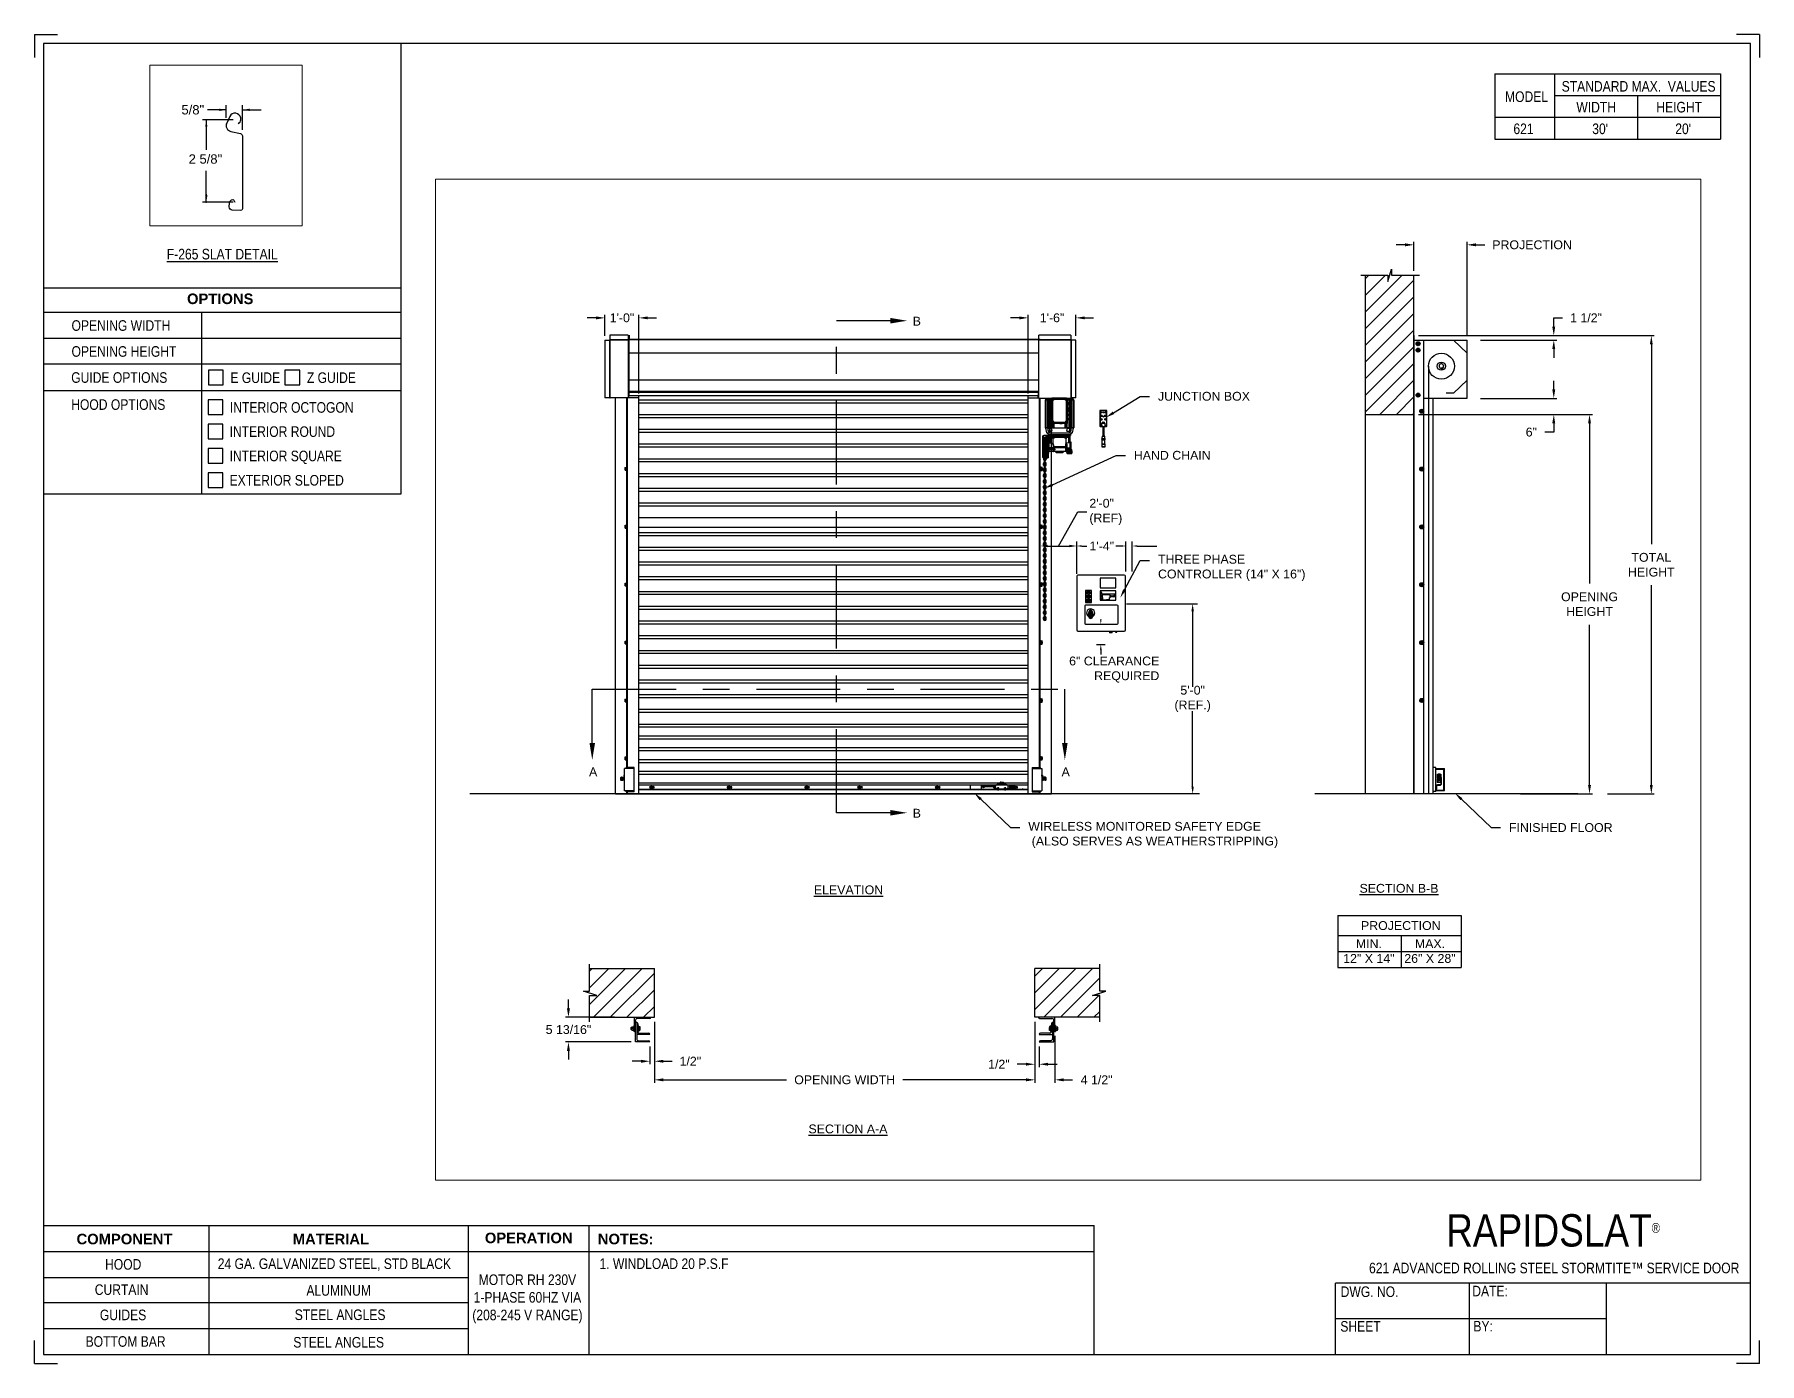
# Paper-space layout '621 RH 230V 1 PHASE' of a CAD drawing. Header units: inches. Extents: x 0.1 to 10.9, y 0.1 to 8.4.
# The model-space entities are those that its viewports show. They can reach past a viewport. Long polylines and large blocks are cut down to what shows.
import ezdxf
from ezdxf import colors
from ezdxf.entities.mleader import LeaderData, LeaderLine
from ezdxf.math import Vec2, Vec3

# ---------------------------------------------------------------- set-up
doc = ezdxf.new("R2010")
doc.units = ezdxf.units.IN
doc.header["$LTSCALE"] = 0.25
doc.header["$MEASUREMENT"] = 0
doc.linetypes.add('CENTER', pattern=[2, 1.25, -0.25, 0.25, -0.25])
for name, color, linetype in [('ANNOTATIONS', 1, 'Continuous'), ('DETAILS', 4, 'Continuous'), ('MOTOR RH', 7, 'Continuous'), ('SECTION CUTS', 6, 'CENTER'), ('TITLE BLOCK', 7, 'Continuous')]:
    doc.layers.add(name, color=color, linetype=linetype)
doc.styles.add('ARIAL', font='arial.ttf', dxfattribs={"height": 0.09375})
doc.styles.add('CADdetails-DIMENSIONS', font='ARIALN.TTF', dxfattribs={"height": 2.38})
doc.styles.add('ROMANS', font='Romans', dxfattribs={"height": 0.09375})
doc.styles.get("Standard").update_dxf_attribs({"font": 'romans.shx'})
doc.dimstyles.get("Standard").update_dxf_attribs({"dimscale": 60, "dimtxt": 0.0833, "dimasz": 0.0833, "dimexe": 0.0833, "dimexo": 0.04, "dimgap": 0.09, "dimtad": 0, "dimtih": 1, "dimtoh": 1, "dimdec": 4, "dimzin": 1, "dimdsep": 46, "dimlunit": 4, "dimtxsty": 'Standard', "dimcen": 0.09, "dimclrt": 150, "dimadec": 4, "dimazin": 2, "dimtfac": 1, "dimtdec": 0, "dimtofl": 0, "dimtmove": 0, "dimatfit": 3, "dimfxl": 1, "dimtolj": 1, "dimtzin": 0, "dimlwd": -1, "dimlwe": -1, "dimarcsym": 1})
doc.dimstyles.new('STANDARD$0', dxfattribs={"dimtxt": 0.09375, "dimasz": 0.09375, "dimexe": 0.03125, "dimexo": 0.046875, "dimgap": 0.09, "dimtad": 0, "dimtih": 1, "dimtoh": 1, "dimdec": 4, "dimzin": 0, "dimdsep": 46, "dimtxsty": 'ARIAL', "dimcen": 0.09, "dimadec": 0, "dimazin": 0, "dimtfac": 1, "dimtdec": 4, "dimtofl": 0, "dimtmove": 0, "dimatfit": 1, "dimfxl": 1, "dimtolj": 1, "dimtzin": 0, "dimarcsym": 0})
pattern_1 = [(45, (22.68008, -13.09525), (-0.08838835, 0.08838835), [])]

psp = doc.layouts.new('621 RH 230V 1 PHASE')

# ---------------------------------------------------------------- texts
at = {"layer": 'TITLE BLOCK', "attachment_point": 2, "style": 'CADdetails-DIMENSIONS'}
for s, width, insert, char_height in [('MODEL', 0.28815, (9.45, 8.068), 0.0664), ('STANDARD MAX.  VALUES', 1.75949, (10.155, 8.133), 0.06641), ('WIDTH', 0.42908, (9.888, 8.002), 0.0664), ('HEIGHT', 0.42908, (10.41, 8.002), 0.0664), ('\\pxqc;621', 0.29952, (9.431, 7.866), 0.0664)]:
    psp.add_mtext_dynamic_manual_height_columns(s, width=width, gutter_width=1.363, heights=[0], dxfattribs=dict(at, insert=insert, char_height=char_height))
at = {"layer": 'TITLE BLOCK', "style": 'CADdetails-DIMENSIONS'}
for s, insert, char_height, width, attachment_point in [("30'", (9.913, 7.866), 0.0664, 1.75949, 2), ("20'", (10.435, 7.866), 0.0664, 1.75949, 2), ('{\\LF-265 SLAT DETAIL}', (1.248, 7.078), 0.06641, 1.75949, 2), ('{\\fArial|b1|i0|c0|p34;OPTIONS}', (1.235, 6.797), 0.06641, 1.75949, 2), ('OPENING WIDTH', (0.3, 6.629), 0.06641, 1.30693, 1), ('OPENING HEIGHT', (0.3, 6.466), 0.06641, 1.30693, 1), ('GUIDE OPTIONS', (0.298, 6.302), 0.06641, 1.30693, 1), ('E GUIDE', (1.299, 6.301), 0.0664, 1.23928, 1), ('Z GUIDE', (1.78, 6.301), 0.0664, 1.23928, 1), ('HOOD OPTIONS', (0.298, 6.132), 0.06641, 1.30693, 1), ('INTERIOR OCTOGON', (1.296, 6.114), 0.06641, 1.23928, 1), ('INTERIOR ROUND', (1.294, 5.962), 0.06641, 1.53035, 1), ('INTERIOR SQUARE', (1.294, 5.809), 0.06641, 1.53035, 1), ('EXTERIOR SLOPED', (1.294, 5.656), 0.06641, 1.53035, 1), ('\\A1;\\pxqc;RAPIDSLAT{\\H0.30337x;\\S® ^ ;}', (10.642, 1.008), 0.20312, 2.03069, 3), ('{\\fArial|b1|i0|c0|p34;COMPONENT}', (0.633, 0.885), 0.06641, 1.75949, 2), ('{\\fArial|b1|i0|c0|p34;MATERIAL}', (1.931, 0.885), 0.06641, 1.75949, 2), ('{\\fArial|b1|i0|c0|p34;OPERATION}', (3.175, 0.892), 0.06641, 1.75949, 2), ('{\\fArial|b1|i0|c0|p34;NOTES:}', (3.785, 0.885), 0.06641, 1.75949, 2), ('HOOD', (0.625, 0.726), 0.0664, 1.75949, 2), ('24 GA. GALVANIZED STEEL, STD BLACK', (1.953, 0.73), 0.06641, 1.75949, 2), ('\\pxql;1. WINDLOAD 20 P.S.F ', (5.176, 0.73), 0.06641, 3.11182, 2), ('621 {\\fArial|b0|i0|c0|p34;\u200b}ADVANCED ROLLING STEEL STORMTITE™ SERVICE DOOR', (9.624, 0.703), 0.06641, 2.79915, 2), ('CURTAIN', (0.615, 0.567), 0.0664, 1.75949, 2), ('ALUMINUM', (1.98, 0.562), 0.0664, 1.75949, 2), ('\\PMOTOR RH 230V 1-PHASE 60HZ VIA (208-245 V RANGE)', (3.167, 0.74), 0.06641, 0.76227, 2), ('DWG. NO.', (8.463, 0.554), 0.0664, 1.75949, 2), ('DATE:', (9.221, 0.558), 0.0664, 1.75949, 2), ('GUIDES', (0.624, 0.408), 0.0664, 1.75949, 2), ('STEEL ANGLES', (1.989, 0.409), 0.06641, 1.75949, 2), ('SHEET', (8.406, 0.336), 0.0664, 1.75949, 2), ('BY:', (9.177, 0.337), 0.0664, 1.75949, 2), ('BOTTOM BAR', (0.64, 0.241), 0.0664, 1.75949, 2), ('STEEL ANGLES', (1.98, 0.236), 0.06641, 1.75949, 2)]:
    psp.add_mtext(s, dxfattribs=dict(at, insert=insert, char_height=char_height, width=width, attachment_point=attachment_point))

msp = doc.modelspace()

# ---------------------------------------------------------------- texts
at = {"layer": 'ANNOTATIONS', "style": 'ARIAL'}
msp.add_text('2 5/8"', height=0.09375, dxfattribs=at).set_placement((198.66835, 236.69369))
at = {"layer": 'ANNOTATIONS', "char_height": 0.09375, "style": 'ARIAL'}
for s, insert, attachment_point in [('2\'-0"\\P(REF)', (206.46577, 243.09185), 4), ('1\'-4"', (206.46699, 242.73092), 4), ('6" CLEARANCE\\PREQUIRED', (207.20735, 241.42127), 6), ('5\'-0"\\P(REF.)', (207.56055, 241.11038), 5), ('\\A1;5/8"', (198.71034, 237.2352), 5)]:
    msp.add_mtext(s, dxfattribs=dict(at, insert=insert, attachment_point=attachment_point))
at = {"layer": 'ANNOTATIONS', "char_height": 0.09375, "attachment_point": 2, "style": 'ARIAL'}
for s, insert, width in [('{\\LELEVATION}', (203.91243, 239.13353), 3.0834986), ('{\\LSECTION B-B}', (209.74792, 239.1495), 1.3823677), ('{\\LSECTION A-A}', (203.90652, 236.59935), 1.3823677)]:
    msp.add_mtext(s, dxfattribs=dict(at, insert=insert, width=width))
for s, width, insert in [('PROJECTION ', 1.7594917, (209.76713, 238.75474)), ('MIN.\\P12" X 14" ', 0.6711642, (209.42901, 238.56275)), ('MAX.\\P26" X 28"', 0.6567117, (210.07644, 238.56275))]:
    msp.add_mtext_dynamic_manual_height_columns(s, width=width, gutter_width=1.36268, heights=[0], dxfattribs=dict(at, insert=insert))
at = {"layer": 'SECTION CUTS', "style": 'ARIAL'}
for s, p in [('B', (204.59308, 245.06692)), ('A', (201.16178, 240.29047)), ('A', (206.17131, 240.29047)), ('B', (204.59308, 239.85164))]:
    msp.add_text(s, height=0.09375, dxfattribs=at).set_placement(p)

# ---------------------------------------------------------------- blocks, each defined once
blk = doc.blocks.new('*D31')
at = {"layer": 'ANNOTATIONS', "color": 0, "lineweight": -2, "transparency": 16777216}
for p, q in [((200.944, 237.829), (200.944, 237.923)), ((201.433, 237.736), (200.912, 237.736)), ((201.608, 237.474), (200.912, 237.474)), ((200.944, 237.38), (200.944, 237.287))]:
    blk.add_line(p, q, dxfattribs=at)
at = {"layer": 'ANNOTATIONS', "color": 0, "transparency": 16777216}
for points in [[(200.928, 237.829), (200.959, 237.829), (200.944, 237.736)], [(200.928, 237.38), (200.959, 237.38), (200.944, 237.474)]]:
    blk.add_solid(points, dxfattribs=at)
at = {"layer": 'defpoints', "color": 0, "transparency": 16777216}
for p in [(201.48, 237.736), (200.944, 237.474), (201.655, 237.474)]:
    blk.add_point(p, dxfattribs=at)
at = {"layer": 'ANNOTATIONS', "color": 0, "transparency": 16777216, "insert": (200.944, 237.605), "char_height": 0.09375, "attachment_point": 5, "style": 'ARIAL'}
blk.add_mtext('\\A1;5 13/16"', dxfattribs=at)
blk = doc.blocks.new('*D32')
at = {"layer": 'ANNOTATIONS', "color": 0, "lineweight": -2, "transparency": 16777216}
for p, q in [((205.888, 237.689), (205.888, 237.207)), ((205.935, 237.427), (205.935, 237.207)), ((205.794, 237.238), (205.701, 237.238)), ((206.029, 237.238), (206.123, 237.238))]:
    blk.add_line(p, q, dxfattribs=at)
at = {"layer": 'ANNOTATIONS', "color": 0, "transparency": 16777216}
for points in [[(205.794, 237.254), (205.794, 237.223), (205.888, 237.238)], [(206.029, 237.254), (206.029, 237.223), (205.935, 237.238)]]:
    blk.add_solid(points, dxfattribs=at)
at = {"layer": 'defpoints', "color": 0, "transparency": 16777216}
for p in [(205.888, 237.736), (205.935, 237.474), (205.935, 237.238)]:
    blk.add_point(p, dxfattribs=at)
at = {"layer": 'ANNOTATIONS', "color": 0, "transparency": 16777216, "insert": (205.507, 237.238), "char_height": 0.0938, "attachment_point": 5, "style": 'ARIAL'}
blk.add_mtext('\\A1;1/2"', dxfattribs=at)
blk = doc.blocks.new('*D33')
at = {"layer": 'ANNOTATIONS', "color": 0, "lineweight": -2, "transparency": 16777216}
for p, q in [((201.855, 237.689), (201.855, 237.238)), ((201.714, 237.27), (201.62, 237.27)), ((201.808, 237.427), (201.808, 237.238)), ((201.949, 237.27), (202.042, 237.27))]:
    blk.add_line(p, q, dxfattribs=at)
at = {"layer": 'ANNOTATIONS', "color": 0, "transparency": 16777216}
for points in [[(201.714, 237.285), (201.714, 237.254), (201.808, 237.27)], [(201.949, 237.285), (201.949, 237.254), (201.855, 237.27)]]:
    blk.add_solid(points, dxfattribs=at)
at = {"layer": 'defpoints', "color": 0, "transparency": 16777216}
for p in [(201.855, 237.736), (201.808, 237.474), (201.808, 237.27)]:
    blk.add_point(p, dxfattribs=at)
at = {"layer": 'ANNOTATIONS', "color": 0, "transparency": 16777216, "insert": (202.236, 237.27), "char_height": 0.0938, "attachment_point": 5, "style": 'ARIAL'}
blk.add_mtext('\\A1;1/2"', dxfattribs=at)
blk = doc.blocks.new('*D34')
at = {"layer": 'ANNOTATIONS', "color": 0, "lineweight": -2, "transparency": 16777216}
for p, q in [((205.724, 245.149), (205.63, 245.149)), ((205.817, 244.347), (205.817, 245.18)), ((206.323, 244.959), (206.323, 245.18)), ((206.417, 245.149), (206.511, 245.149))]:
    blk.add_line(p, q, dxfattribs=at)
at = {"layer": 'ANNOTATIONS', "color": 0, "transparency": 16777216}
for points in [[(205.724, 245.164), (205.724, 245.133), (205.817, 245.149)], [(206.417, 245.164), (206.417, 245.133), (206.323, 245.149)]]:
    blk.add_solid(points, dxfattribs=at)
at = {"layer": 'defpoints', "color": 0, "transparency": 16777216}
for p in [(206.323, 245.149), (206.323, 244.912), (205.817, 244.3)]:
    blk.add_point(p, dxfattribs=at)
at = {"layer": 'ANNOTATIONS', "color": 0, "transparency": 16777216, "insert": (206.07, 245.149), "char_height": 0.0938, "attachment_point": 5, "style": 'ARIAL'}
blk.add_mtext('\\A1;1\'-6"', dxfattribs=at)
blk = doc.blocks.new('*D35')
at = {"layer": 'ANNOTATIONS', "color": 0, "lineweight": -2, "transparency": 16777216}
for p, q in [((201.237, 245.149), (201.143, 245.149)), ((201.331, 244.959), (201.331, 245.18)), ((201.691, 244.347), (201.691, 245.18)), ((201.785, 245.149), (201.878, 245.149))]:
    blk.add_line(p, q, dxfattribs=at)
at = {"layer": 'ANNOTATIONS', "color": 0, "transparency": 16777216}
for points in [[(201.237, 245.164), (201.237, 245.133), (201.331, 245.149)], [(201.785, 245.164), (201.785, 245.133), (201.691, 245.149)]]:
    blk.add_solid(points, dxfattribs=at)
at = {"layer": 'defpoints', "color": 0, "transparency": 16777216}
for p in [(201.691, 245.149), (201.331, 244.913), (201.691, 244.3)]:
    blk.add_point(p, dxfattribs=at)
at = {"layer": 'ANNOTATIONS', "color": 0, "transparency": 16777216, "insert": (201.511, 245.149), "char_height": 0.0938, "attachment_point": 5, "style": 'ARIAL'}
blk.add_mtext('\\A1;1\'-0"', dxfattribs=at)
blk = doc.blocks.new('*D36')
at = {"layer": 'ANNOTATIONS', "color": 0, "lineweight": -2, "transparency": 16777216}
for p, q in [((205.888, 237.689), (205.888, 237.042)), ((206.101, 237.539), (206.101, 237.042)), ((205.794, 237.073), (205.701, 237.073)), ((206.194, 237.073), (206.288, 237.073))]:
    blk.add_line(p, q, dxfattribs=at)
at = {"layer": 'ANNOTATIONS', "color": 0, "transparency": 16777216}
for points in [[(205.794, 237.089), (205.794, 237.057), (205.888, 237.073)], [(206.194, 237.089), (206.194, 237.057), (206.101, 237.073)]]:
    blk.add_solid(points, dxfattribs=at)
at = {"layer": 'defpoints', "color": 0, "transparency": 16777216}
for p in [(205.888, 237.736), (206.101, 237.586), (206.101, 237.073)]:
    blk.add_point(p, dxfattribs=at)
at = {"layer": 'ANNOTATIONS', "color": 0, "transparency": 16777216, "insert": (206.543, 237.073), "char_height": 0.0938, "attachment_point": 5, "style": 'ARIAL'}
blk.add_mtext('\\A1;4 1/2"', dxfattribs=at)
blk = doc.blocks.new('*D37')
at = {"layer": 'ANNOTATIONS', "color": 0, "lineweight": -2, "transparency": 16777216}
for p, q in [((201.855, 237.689), (201.855, 237.042)), ((205.888, 237.689), (205.888, 237.042)), ((201.949, 237.073), (203.255, 237.073)), ((205.794, 237.073), (204.488, 237.073))]:
    blk.add_line(p, q, dxfattribs=at)
at = {"layer": 'ANNOTATIONS', "color": 0, "transparency": 16777216}
for points in [[(201.949, 237.089), (201.949, 237.057), (201.855, 237.073)], [(205.794, 237.089), (205.794, 237.057), (205.888, 237.073)]]:
    blk.add_solid(points, dxfattribs=at)
at = {"layer": 'defpoints', "color": 0, "transparency": 16777216}
for p in [(201.855, 237.736), (205.888, 237.736), (205.888, 237.073)]:
    blk.add_point(p, dxfattribs=at)
at = {"layer": 'ANNOTATIONS', "color": 0, "transparency": 16777216, "insert": (203.872, 237.073), "char_height": 0.09375, "attachment_point": 5, "style": 'ARIAL'}
blk.add_mtext('\\A1;OPENING WIDTH', dxfattribs=at)
blk = doc.blocks.new('*D38')
at = {"layer": 'ANNOTATIONS', "color": 0, "lineweight": -2, "transparency": 16777216}
for p, q in [((209.906, 245.649), (209.906, 245.954)), ((210.47, 244.96), (210.47, 245.954)), ((209.812, 245.923), (209.719, 245.923)), ((210.564, 245.923), (210.658, 245.923))]:
    blk.add_line(p, q, dxfattribs=at)
at = {"layer": 'ANNOTATIONS', "color": 0, "transparency": 16777216}
for points in [[(209.812, 245.939), (209.812, 245.907), (209.906, 245.923)], [(210.564, 245.939), (210.564, 245.907), (210.47, 245.923)]]:
    blk.add_solid(points, dxfattribs=at)
at = {"layer": 'defpoints', "color": 0, "transparency": 16777216}
for p in [(210.47, 245.923), (209.906, 245.602), (210.47, 244.913)]:
    blk.add_point(p, dxfattribs=at)
at = {"layer": 'ANNOTATIONS', "color": 0, "transparency": 16777216, "insert": (211.159, 245.923), "char_height": 0.09375, "attachment_point": 5, "style": 'ARIAL'}
blk.add_mtext('\\A1;PROJECTION ', dxfattribs=at)
blk = doc.blocks.new('*D28')
at = {"layer": 'ANNOTATIONS', "color": 0, "lineweight": -2, "transparency": 16777216}
for p, q in [((209.953, 244.125), (211.799, 244.125)), ((211.768, 244.031), (211.768, 242.332)), ((211.768, 240.197), (211.768, 241.897)), ((211.037, 240.103), (211.799, 240.103))]:
    blk.add_line(p, q, dxfattribs=at)
at = {"layer": 'ANNOTATIONS', "color": 0, "transparency": 16777216}
for points in [[(211.752, 244.031), (211.783, 244.031), (211.768, 244.125)], [(211.752, 240.197), (211.783, 240.197), (211.768, 240.103)]]:
    blk.add_solid(points, dxfattribs=at)
at = {"layer": 'defpoints', "color": 0, "transparency": 16777216}
for p in [(209.906, 244.125), (210.99, 240.103), (211.768, 240.103)]:
    blk.add_point(p, dxfattribs=at)
at = {"layer": 'ANNOTATIONS', "color": 0, "transparency": 16777216, "insert": (211.768, 242.114), "char_height": 0.09375, "attachment_point": 5, "style": 'ARIAL'}
blk.add_mtext('\\A1;OPENING\\PHEIGHT', dxfattribs=at)
blk = doc.blocks.new('*D29')
at = {"layer": 'ANNOTATIONS', "color": 0, "lineweight": -2, "transparency": 16777216}
for p, q in [((209.953, 244.961), (212.454, 244.961)), ((212.423, 244.867), (212.423, 242.75)), ((212.423, 240.197), (212.423, 242.315)), ((211.958, 240.103), (212.454, 240.103))]:
    blk.add_line(p, q, dxfattribs=at)
at = {"layer": 'ANNOTATIONS', "color": 0, "transparency": 16777216}
for points in [[(212.407, 244.867), (212.438, 244.867), (212.423, 244.961)], [(212.407, 240.197), (212.438, 240.197), (212.423, 240.103)]]:
    blk.add_solid(points, dxfattribs=at)
at = {"layer": 'defpoints', "color": 0, "transparency": 16777216}
for p in [(209.906, 244.961), (211.911, 240.103), (212.423, 240.103)]:
    blk.add_point(p, dxfattribs=at)
at = {"layer": 'ANNOTATIONS', "color": 0, "transparency": 16777216, "insert": (212.423, 242.532), "char_height": 0.0938, "attachment_point": 5, "style": 'ARIAL'}
blk.add_mtext('\\A1;TOTAL\\PHEIGHT', dxfattribs=at)
blk = doc.blocks.new('*D30')
at = {"layer": 'ANNOTATIONS', "color": 0, "lineweight": -2, "transparency": 16777216}
for p, q in [((211.389, 244.39), (211.389, 244.483)), ((210.611, 244.296), (211.42, 244.296)), ((210.515, 244.125), (211.42, 244.125)), ((211.389, 243.938), (211.295, 243.938)), ((211.389, 244.031), (211.389, 243.938))]:
    blk.add_line(p, q, dxfattribs=at)
at = {"layer": 'ANNOTATIONS', "color": 0, "transparency": 16777216}
for points in [[(211.373, 244.39), (211.404, 244.39), (211.389, 244.296)], [(211.373, 244.031), (211.404, 244.031), (211.389, 244.125)]]:
    blk.add_solid(points, dxfattribs=at)
at = {"layer": 'defpoints', "color": 0, "transparency": 16777216}
for p in [(210.564, 244.296), (210.468, 244.125), (211.389, 244.125)]:
    blk.add_point(p, dxfattribs=at)
at = {"layer": 'ANNOTATIONS', "color": 0, "transparency": 16777216, "insert": (211.151, 243.938), "char_height": 0.0938, "attachment_point": 5, "style": 'ARIAL'}
blk.add_mtext('\\A1;6"', dxfattribs=at)
blk = doc.blocks.new('*D39')
at = {"layer": 'ANNOTATIONS', "color": 0, "lineweight": -2, "transparency": 16777216}
for p, q in [((211.389, 245.055), (211.389, 245.149)), ((211.389, 245.149), (211.482, 245.149)), ((210.517, 244.961), (211.42, 244.961)), ((210.611, 244.913), (211.42, 244.913)), ((211.389, 244.82), (211.389, 244.726))]:
    blk.add_line(p, q, dxfattribs=at)
at = {"layer": 'ANNOTATIONS', "color": 0, "transparency": 16777216}
for points in [[(211.373, 245.055), (211.404, 245.055), (211.389, 244.961)], [(211.373, 244.82), (211.404, 244.82), (211.389, 244.913)]]:
    blk.add_solid(points, dxfattribs=at)
at = {"layer": 'defpoints', "color": 0, "transparency": 16777216}
for p in [(210.47, 244.961), (210.564, 244.913), (211.389, 244.961)]:
    blk.add_point(p, dxfattribs=at)
at = {"layer": 'ANNOTATIONS', "color": 0, "transparency": 16777216, "insert": (211.731, 245.149), "char_height": 0.0938, "attachment_point": 5, "style": 'ARIAL'}
blk.add_mtext('\\A1;1 1/2"', dxfattribs=at)

# ---------------------------------------------------------------- dimensions: what is measured, and where the dimension line sits
at = {"layer": 'ANNOTATIONS'}
dim = msp.add_linear_dim(base=(210.47, 245.92298), p1=(209.90612, 245.60178), p2=(210.47, 244.91339), text='PROJECTION ', dimstyle='STANDARD$0', dxfattribs=at)
dim.commit()
dim.dimension.update_dxf_attribs({"geometry": '*D38', "text_midpoint": (211.15911, 245.92298)})
for base, p1, p2, text, picture, middle in [((211.38867, 244.96103), (210.56392, 244.91339), (210.47, 244.96103), '1 1/2"', '*D39', (211.73111, 245.14853)), ((212.4227, 240.10342), (209.90612, 244.96103), (211.91065, 240.10342), 'TOTAL\\PHEIGHT', '*D29', (212.4227, 242.53223)), ((211.38867, 244.12505), (210.56392, 244.29598), (210.46787, 244.12505), '6"', '*D30', (211.15079, 243.93755)), ((211.76771, 240.10342), (209.90612, 244.12505), (210.99031, 240.10342), 'OPENING\\PHEIGHT', '*D28', (211.76771, 242.11424))]:
    dim = msp.add_linear_dim(base=base, p1=p1, p2=p2, angle=90, text=text, dimstyle='STANDARD$0', dxfattribs=at)
    dim.commit()
    dim.dimension.update_dxf_attribs({"geometry": picture, "text_midpoint": middle})
for base, p1, p2, text, picture, middle in [((201.69084, 245.14882), (201.33064, 244.91253), (201.69084, 244.3), '1\'-0"', '*D35', (201.51074, 245.14882)), ((206.32328, 245.14882), (205.81734, 244.3), (206.32328, 244.91215), '1\'-6"', '*D34', (206.07031, 245.14882)), ((205.93508, 237.23838), (205.88821, 237.73574), (205.93508, 237.47405), '1/2"', '*D32', (205.50663, 237.23838)), ((206.10071, 237.07293), (205.88821, 237.73574), (206.10071, 237.58574), '4 1/2"', '*D36', (206.5432, 237.07293))]:
    dim = msp.add_linear_dim(base=base, p1=p1, p2=p2, text=text, dimstyle='STANDARD$0', dxfattribs=at)
    dim.commit()
    dim.dimension.update_dxf_attribs({"geometry": picture, "text_midpoint": middle, "dimtype": 160})
for base, p1, p2, angle, text, picture, middle in [((200.94353, 237.47405), (201.47987, 237.73573), (201.65487, 237.47405), 90, '5 13/16"', '*D31', (200.94353, 237.60489)), ((201.808, 237.26963), (201.85487, 237.73574), (201.808, 237.47405), 180, '1/2"', '*D33', (202.23645, 237.26963))]:
    dim = msp.add_linear_dim(base=base, p1=p1, p2=p2, angle=angle, text=text, dimstyle='STANDARD$0', dxfattribs=at)
    dim.commit()
    dim.dimension.update_dxf_attribs({"geometry": picture, "text_midpoint": middle, "dimtype": 160})
dim = msp.add_aligned_dim(p1=(201.85487, 237.73574), p2=(205.88821, 237.73574), distance=-0.6628, text='OPENING WIDTH', dimstyle='STANDARD$0', dxfattribs=at)
dim.commit()
dim.dimension.update_dxf_attribs({"geometry": '*D37', "text_midpoint": (203.87154, 237.07293)})

# ---------------------------------------------------------------- hatches: boundary and pattern name
at = {"layer": 'MOTOR RH'}
h = msp.add_hatch(dxfattribs=at)
h.set_pattern_fill('ANSI31', color=256, style=0)
h.set_pattern_definition(pattern_1)
h.paths.add_polyline_path([(209.39049, 244.12505), (209.90612, 244.12505), (209.90612, 245.60178), (209.66963, 245.60178), (209.66963, 245.66644), (209.63121, 245.53308), (209.63121, 245.60178), (209.39049, 245.60178)])
h = msp.add_hatch(dxfattribs=at)
h.set_pattern_fill('ANSI31', color=256, style=0)
h.set_pattern_definition(pattern_1)
h.paths.add_polyline_path([(201.85487, 238.25136), (201.16737, 238.25136), (201.16737, 238.01416), (201.10327, 238.01416), (201.24534, 237.96726), (201.16737, 237.96726), (201.16737, 237.73574), (201.85487, 237.73574), (201.85487, 237.89824)])
h = msp.add_hatch(dxfattribs=at)
h.set_pattern_fill('ANSI31', color=256, style=0)
h.set_pattern_definition(pattern_1)
h.paths.add_polyline_path([(206.63981, 238.01416), (206.57571, 238.01416), (206.57571, 238.25136), (205.88821, 238.25136), (205.88821, 237.73574), (205.90638, 237.73574), (206.57571, 237.73574), (206.57571, 237.96726), (206.49774, 237.96726)])

# ---------------------------------------------------------------- linework, layer by layer
at = {"layer": 'ANNOTATIONS'}
for p, q in [((206.02289, 242.73092), (206.25493, 242.73092)), ((206.3326, 242.43625), (206.3326, 242.77806)), ((206.38574, 242.73092), (206.43888, 242.73092)), ((206.80064, 242.73092), (206.7475, 242.73092)), ((206.85408, 242.46136), (206.85408, 242.77806)), ((206.91976, 242.46136), (206.91976, 242.77806)), ((206.9729, 242.73092), (207.1821, 242.73092)), ((206.85793, 242.11772), (207.61165, 242.11772)), ((207.56055, 242.04006), (207.56055, 241.23964)), ((206.53972, 241.90233), (206.63399, 241.90233)), ((206.53972, 241.68703), (206.63399, 241.68703)), ((206.58685, 241.63389), (206.58685, 241.58075)), ((207.56055, 240.18109), (207.56055, 240.98112)), ((209.09844, 238.81417), (209.09844, 238.2628)), ((209.09844, 238.81417), (210.40621, 238.81417)), ((210.40621, 238.81417), (210.40621, 238.2628)), ((209.09844, 238.6027), (210.40621, 238.6027)), ((209.77129, 238.6027), (209.77129, 238.2628)), ((209.09844, 238.43275), (210.40621, 238.43275)), ((209.09844, 238.2628), (210.40621, 238.2628)), ((199.0472, 237.15345), (199.0472, 237.28207)), ((199.21171, 237.03509), (199.21171, 237.28207)), ((199.11552, 237.13477), (198.80772, 237.13477)), ((198.8462, 237.13477), (198.8462, 236.8332)), ((199.0472, 237.2352), (198.8597, 237.2352)), ((199.21171, 237.2352), (199.39921, 237.2352)), ((198.8462, 236.30755), (198.8462, 236.62224)), ((199.11552, 236.30755), (198.80772, 236.30755))]:
    msp.add_line(p, q, dxfattribs=at)
for p in [(199.17589, 237.10325), (198.8462, 236.38206), (198.8462, 236.30755)]:
    msp.add_point(p, dxfattribs=at)
for points in [[(206.02289, 242.71798), (206.02289, 242.74387), (205.94523, 242.73092)], [(206.25493, 242.71798), (206.25493, 242.74387), (206.3326, 242.73092)], [(206.38574, 242.73978), (206.38574, 242.72207), (206.3326, 242.73092)], [(206.80064, 242.73978), (206.80064, 242.72207), (206.85378, 242.73092)], [(206.9729, 242.73978), (206.9729, 242.72207), (206.91976, 242.73092)], [(206.578, 241.95547), (206.59571, 241.95547), (206.58685, 241.90233)], [(207.54761, 242.04006), (207.5735, 242.04006), (207.56055, 242.11772)], [(206.578, 241.63389), (206.59571, 241.63389), (206.58685, 241.68703)], [(207.54761, 240.18109), (207.5735, 240.18109), (207.56055, 240.10342)], [(198.85792, 237.06445), (198.83448, 237.06445), (198.8462, 237.13477)], [(198.97687, 237.22348), (198.97687, 237.24692), (199.0472, 237.2352)], [(199.28203, 237.24692), (199.28203, 237.22348), (199.21171, 237.2352)], [(198.85792, 236.37787), (198.83448, 236.37787), (198.8462, 236.30755)]]:
    msp.add_solid(points, dxfattribs=at)
at = {"layer": 'DETAILS'}
msp.add_lwpolyline([(199.16552, 237.09806, 0.33746117), (199.19245, 237.13612), (199.19213, 237.154, 0.73725505), (199.08199, 237.16886), (199.05117, 237.10244, 0.47976839), (199.09299, 237.01812), (199.1914, 236.99655, -0.21720182), (199.21171, 236.97259), (199.21171, 236.23788, -0.36619075), (199.19197, 236.22246), (199.10731, 236.22518, -0.41028649), (199.07605, 236.25869), (199.07798, 236.29599, -0.37745755), (199.11181, 236.33231, -0.31905635), (199.12369, 236.32683), (199.13476, 236.30755)], format="xyb", dxfattribs=at)
at = {"layer": 'MOTOR RH'}
for p, q in [((209.34411, 245.60178), (209.63121, 245.60178)), ((209.39049, 245.60178), (209.39049, 240.10342)), ((209.63121, 245.53308), (209.66963, 245.66644)), ((209.63121, 245.60178), (209.63121, 245.53308)), ((209.66963, 245.66644), (209.66963, 245.60178)), ((209.66963, 245.60178), (209.96482, 245.60178)), ((209.90612, 240.10342), (209.90612, 245.60178)), ((201.33064, 244.91253), (201.38393, 244.91253)), ((201.37859, 244.91253), (201.37859, 244.30293)), ((201.3818, 244.30293), (201.3818, 244.91253)), ((201.38393, 244.96582), (201.38393, 244.30293)), ((201.56295, 244.91787), (201.38393, 244.91787)), ((201.38393, 244.91466), (201.57789, 244.91466)), ((201.56295, 244.91466), (201.56295, 244.91812)), ((201.56295, 244.91812), (201.58638, 244.91812)), ((201.57148, 244.91466), (201.57148, 244.91812)), ((201.57789, 244.96582), (201.57789, 244.91812)), ((201.57789, 244.91466), (201.57789, 244.3)), ((201.57789, 244.91386), (201.58638, 244.91386)), ((201.58638, 244.96661), (201.58638, 244.91812)), ((205.92603, 244.91865), (201.58638, 244.91865)), ((205.92603, 244.91519), (201.58638, 244.91519)), ((201.58638, 244.32505), (201.58638, 244.91519)), ((205.92603, 244.96661), (205.92603, 244.91812)), ((205.94523, 244.91812), (205.92603, 244.91812)), ((205.92603, 244.91519), (205.92603, 244.32505)), ((205.92603, 244.91386), (205.93029, 244.91386)), ((205.93029, 244.91812), (205.93029, 244.96582)), ((205.93029, 244.29919), (205.93029, 244.91466)), ((205.93029, 244.91466), (206.26962, 244.91466)), ((205.9367, 244.91466), (205.9367, 244.91812)), ((205.94523, 244.91466), (205.94523, 244.91812)), ((206.26962, 244.91787), (205.94523, 244.91787)), ((206.26962, 244.96582), (206.26962, 244.3017)), ((206.27132, 244.91215), (206.27132, 244.3017)), ((206.27213, 244.91215), (206.27213, 244.3017)), ((206.32328, 244.91215), (206.27213, 244.91215)), ((206.27533, 244.3017), (206.27533, 244.91215)), ((209.90612, 244.90743), (209.90795, 244.90743)), ((209.90692, 244.96103), (209.90692, 244.91206)), ((209.90745, 244.91314), (209.90795, 244.91314)), ((209.90795, 240.1061), (209.90795, 244.91339)), ((209.90795, 244.91339), (210.47, 244.91339)), ((209.90905, 244.91419), (209.90905, 244.96103)), ((209.90905, 244.91419), (209.90986, 244.91419)), ((209.90986, 244.91419), (209.90986, 244.96103)), ((210.01014, 240.1061), (210.01014, 244.91339)), ((210.32552, 244.91339), (210.47, 244.7758)), ((210.47, 244.29598), (210.47, 244.91339)), ((205.92603, 244.7758), (201.58638, 244.7758)), ((209.95455, 244.88749), (209.95509, 244.88915)), ((209.95455, 244.81936), (209.95509, 244.82102)), ((209.95632, 244.88647), (209.95723, 244.88826)), ((209.95632, 244.81834), (209.95723, 244.82013)), ((209.9633, 244.88244), (209.9633, 244.88244)), ((209.9633, 244.86769), (209.9633, 244.86769)), ((209.9633, 244.81431), (209.9633, 244.81431)), ((209.9633, 244.79956), (209.9633, 244.79956)), ((209.90795, 244.72825), (209.90612, 244.72825)), ((210.06017, 244.63662), (210.06017, 240.10342)), ((210.19472, 244.61796), (210.20647, 244.62004)), ((210.1968, 244.60622), (210.19472, 244.61796)), ((210.20854, 244.60829), (210.1968, 244.60622)), ((210.20647, 244.62004), (210.20854, 244.60829)), ((210.22014, 244.64425), (210.21997, 244.644)), ((210.22114, 244.63736), (210.22138, 244.63719)), ((205.92603, 244.48955), (201.58638, 244.48955)), ((210.32552, 244.35196), (210.47, 244.48955)), ((201.38392, 244.30293), (201.33064, 244.30293)), ((201.69084, 244.3), (201.38568, 244.3)), ((201.44359, 240.10529), (201.44359, 244.3)), ((201.56295, 240.38253), (201.56295, 244.3)), ((201.57148, 240.38253), (201.57148, 244.3)), ((201.57789, 244.3685), (201.58638, 244.3685)), ((201.5813, 244.31279), (201.5813, 244.35542)), ((201.5813, 244.34775), (201.58427, 244.34775)), ((201.5813, 244.33604), (201.58427, 244.33604)), ((201.5813, 244.32239), (201.58427, 244.32239)), ((201.5813, 244.32045), (201.58427, 244.32045)), ((201.58427, 244.3), (201.58427, 244.3685)), ((201.58638, 244.3664), (201.58427, 244.3664)), ((205.92603, 244.36687), (201.58638, 244.36687)), ((201.69084, 240.10529), (201.69084, 244.32505)), ((201.69084, 244.28138), (205.81734, 244.28138)), ((201.69084, 244.25013), (205.81734, 244.25013)), ((205.81734, 240.10529), (205.81734, 244.32505)), ((205.81734, 244.3), (205.93029, 244.3)), ((205.92391, 244.3), (205.92391, 244.32505)), ((205.92688, 244.31946), (205.92391, 244.31946)), ((205.92603, 244.3685), (205.93029, 244.3685)), ((205.92688, 244.34874), (205.92603, 244.34874)), ((205.92688, 244.3431), (205.92603, 244.3431)), ((205.92688, 244.32846), (205.92603, 244.32846)), ((205.92688, 244.31279), (205.92688, 244.35542)), ((205.93029, 244.29919), (206.26962, 244.29919)), ((205.9367, 240.38253), (205.9367, 244.29919)), ((205.94523, 240.37188), (205.94523, 244.29919)), ((205.99676, 244.27944), (206.03739, 244.27944)), ((205.99676, 244.27944), (205.99676, 243.98417)), ((205.99676, 244.27944), (206.00806, 244.27944)), ((206.00752, 244.27944), (205.99676, 244.27944)), ((205.99676, 244.27944), (206.0063, 244.27944)), ((205.99676, 244.27944), (205.99676, 244.27944)), ((206.0036, 244.27944), (206.00361, 243.98417)), ((206.00517, 244.27944), (206.00517, 243.98417)), ((206.00598, 244.2859), (206.00833, 244.29919)), ((206.00598, 244.27944), (206.00598, 244.2859)), ((206.00806, 244.27944), (206.00752, 244.27944)), ((206.00806, 244.27944), (206.00806, 244.27944)), ((206.02183, 244.27944), (206.02183, 243.98417)), ((206.02362, 244.27944), (206.02362, 243.98417)), ((206.02783, 244.28406), (206.02783, 244.29919)), ((206.04088, 244.28406), (206.02783, 244.28406)), ((206.03739, 243.97955), (206.03739, 244.28406)), ((206.04008, 244.27944), (206.04008, 243.98417)), ((206.05888, 244.27944), (206.04008, 244.27944)), ((206.04088, 244.29919), (206.04088, 244.28406)), ((206.06042, 244.28406), (206.04088, 244.28406)), ((206.04218, 244.27944), (206.04218, 243.98417)), ((206.04661, 244.28406), (206.04662, 244.27944)), ((206.05888, 244.27944), (206.05888, 244.27483)), ((206.05888, 244.27483), (206.05921, 244.27483)), ((206.05921, 244.27944), (206.06042, 244.27944)), ((206.05921, 243.98417), (206.05921, 244.27944)), ((206.06412, 244.28498), (206.06042, 244.28498)), ((206.06042, 244.28498), (206.06043, 244.04507)), ((206.06042, 244.28498), (206.06042, 244.28498)), ((206.06412, 244.04507), (206.06412, 244.28498)), ((206.06459, 240.10529), (206.06459, 244.3)), ((206.06596, 244.27206), (206.07334, 244.27206)), ((206.06596, 244.05799), (206.06596, 244.27206)), ((206.06688, 244.29919), (206.06602, 244.29531)), ((206.06965, 244.05799), (206.06965, 244.27206)), ((206.07334, 244.29421), (206.07334, 244.2979)), ((206.22467, 244.2979), (206.07334, 244.2979)), ((206.22467, 244.29421), (206.07334, 244.29421)), ((206.07334, 244.27467), (206.07334, 244.27944)), ((206.07334, 244.27206), (206.07334, 244.05799)), ((206.07888, 244.28498), (206.08626, 244.28498)), ((206.08626, 244.28498), (206.08626, 244.29236)), ((206.08626, 244.29236), (206.21175, 244.29236)), ((206.08626, 244.28867), (206.21175, 244.28867)), ((206.21175, 244.28498), (206.08626, 244.28498)), ((206.14532, 244.2979), (206.14532, 244.29919)), ((206.18961, 244.29919), (206.18961, 244.2979)), ((206.21175, 244.28839), (206.21175, 244.29236)), ((206.21175, 244.28498), (206.21913, 244.28498)), ((206.22467, 244.29421), (206.22467, 244.2979)), ((206.22467, 244.27206), (206.22467, 244.27872)), ((206.22467, 244.27206), (206.23205, 244.27206)), ((206.22467, 244.05799), (206.22467, 244.27206)), ((206.22836, 244.27206), (206.22836, 244.05799)), ((206.23199, 244.29531), (206.23114, 244.29919)), ((206.23205, 244.27206), (206.23205, 244.05799)), ((206.2339, 244.04507), (206.2339, 244.28498)), ((206.2339, 244.28498), (206.23759, 244.28498)), ((206.23759, 244.04507), (206.23759, 244.28498)), ((206.26706, 244.28406), (206.23759, 244.28406)), ((206.23759, 244.27944), (206.2388, 244.27944)), ((206.23759, 244.26283), (206.23829, 244.26283)), ((206.23829, 244.21854), (206.23759, 244.21854)), ((206.2388, 244.27944), (206.2388, 244.26114)), ((206.2388, 244.27483), (206.23913, 244.27483)), ((206.2388, 244.22047), (206.2388, 244.20197)), ((206.23913, 244.27483), (206.23913, 244.27944)), ((206.23913, 244.27944), (206.25794, 244.27944)), ((206.2514, 244.27944), (206.2514, 244.28406)), ((206.25583, 244.27944), (206.25583, 243.98417)), ((206.25713, 244.28406), (206.25713, 244.29919)), ((206.25794, 244.27944), (206.25794, 243.98417)), ((206.26063, 244.28406), (206.26063, 243.97956)), ((206.30126, 244.27945), (206.26063, 244.27944)), ((206.26904, 244.3), (206.26962, 244.3)), ((206.26962, 244.29919), (206.26962, 244.3)), ((206.27018, 244.29926), (206.27018, 244.28406)), ((206.32328, 244.3017), (206.27132, 244.3017)), ((206.27429, 244.27944), (206.30126, 244.27945)), ((206.27439, 244.27944), (206.27439, 243.98417)), ((206.27619, 244.27944), (206.27619, 243.98417)), ((206.30126, 244.27945), (206.27648, 244.27944)), ((206.28925, 244.3017), (206.29203, 244.2859)), ((206.30126, 244.27945), (206.2919, 244.27945)), ((206.29203, 244.2859), (206.29203, 244.27945)), ((206.29203, 244.27945), (206.30126, 244.27945)), ((206.29203, 244.27945), (206.29441, 244.27945)), ((206.29285, 244.27944), (206.29285, 243.98417)), ((206.29441, 244.27945), (206.29441, 244.27945)), ((206.29441, 244.27944), (206.29441, 243.98417)), ((206.30126, 244.27945), (206.30126, 243.98417)), ((206.30126, 244.27945), (206.30126, 244.27945)), ((209.95455, 244.34247), (209.95509, 244.34412)), ((209.95632, 244.34144), (209.95723, 244.34323)), ((209.9633, 244.33742), (209.9633, 244.33742)), ((209.9633, 244.32267), (209.9633, 244.32267)), ((210.46574, 244.29598), (210.01014, 244.29598)), ((210.1102, 240.1061), (210.1102, 244.29598)), ((210.32552, 244.35196), (210.24923, 244.35196)), ((201.69084, 244.12513), (205.81734, 244.12513)), ((201.69084, 244.09388), (205.81734, 244.09388)), ((206.06043, 244.04507), (206.06412, 244.04507)), ((206.06155, 243.98417), (206.06155, 244.03979)), ((206.06596, 244.05799), (206.07334, 244.05799)), ((206.07334, 244.0506), (206.07334, 244.05799)), ((206.07888, 244.04507), (206.08626, 244.04507)), ((206.08626, 244.04507), (206.21175, 244.04507)), ((206.08626, 244.04138), (206.21175, 244.04138)), ((206.21175, 244.03769), (206.08626, 244.03769)), ((206.21914, 244.04507), (206.21175, 244.04507)), ((206.21175, 244.04366), (206.21175, 244.03769)), ((206.22467, 244.05799), (206.23205, 244.05799)), ((206.22467, 244.05402), (206.22467, 244.05799)), ((206.2339, 244.04507), (206.23759, 244.04507)), ((206.23646, 244.03979), (206.23646, 243.98417)), ((206.23759, 244.20378), (206.23826, 244.20378)), ((206.23826, 244.14842), (206.23759, 244.14842)), ((206.23759, 244.08844), (206.2385, 244.08844)), ((206.2385, 244.06076), (206.23759, 244.06076)), ((206.2388, 244.15048), (206.2388, 244.13456)), ((206.2388, 244.11004), (206.2388, 244.08756)), ((206.23881, 244.06153), (206.23881, 243.98417)), ((206.57801, 244.16545), (206.57831, 244.00183)), ((206.65016, 244.1661), (206.57852, 244.16596)), ((206.57852, 244.16494), (206.57881, 244.01074)), ((206.64965, 244.16558), (206.57903, 244.16545)), ((206.60945, 244.04355), (206.61969, 244.04356)), ((206.63263, 244.14737), (206.63184, 244.14736)), ((206.63186, 244.14873), (206.63263, 244.14873)), ((206.63263, 244.14873), (206.63263, 244.14737)), ((206.65045, 244.01087), (206.65016, 244.16507)), ((206.65098, 244.00197), (206.65068, 244.16558)), ((209.39049, 244.12505), (209.90612, 244.12505)), ((201.69084, 243.96888), (205.81734, 243.96888)), ((201.69084, 243.93763), (205.81734, 243.93763)), ((205.97369, 243.89835), (205.97609, 243.89835)), ((205.97369, 243.78301), (205.97369, 243.89835)), ((205.97609, 243.78301), (205.97609, 243.89835)), ((205.97933, 243.89068), (205.97904, 243.89068)), ((205.98831, 243.86812), (205.9859, 243.88327)), ((205.9893, 243.86655), (205.98905, 243.86677)), ((205.9893, 243.85523), (205.9893, 243.87419)), ((205.99248, 243.90481), (206.0218, 243.90481)), ((206.03739, 243.98417), (205.99676, 243.98417)), ((205.99681, 243.85523), (205.99681, 243.87419)), ((205.99706, 243.86677), (205.99681, 243.86655)), ((206.0002, 243.88327), (205.99779, 243.86812)), ((206.00506, 243.98048), (206.00506, 243.98417)), ((206.01375, 243.93123), (206.00506, 243.98048)), ((206.00709, 243.89069), (206.00677, 243.89068)), ((206.01004, 243.89168), (206.01004, 243.78301)), ((206.01244, 243.889), (206.01244, 243.78301)), ((206.03186, 243.91312), (206.01375, 243.93123)), ((206.0218, 243.89053), (206.01463, 243.89053)), ((206.01534, 243.88494), (206.01534, 243.85687)), ((206.01626, 243.88266), (206.01619, 243.88303)), ((206.01623, 243.88245), (206.01619, 243.88272)), ((206.01626, 243.88195), (206.01623, 243.88245)), ((206.01634, 243.88195), (206.01626, 243.88195)), ((206.01626, 243.68408), (206.01626, 243.88195)), ((206.01633, 243.68408), (206.01634, 243.88195)), ((206.01762, 243.88062), (206.0218, 243.88062)), ((206.0218, 243.90481), (206.02918, 243.90055)), ((206.0218, 243.89053), (206.0218, 243.90481)), ((206.0218, 243.88062), (206.0218, 243.89053)), ((206.02918, 243.88677), (206.0218, 243.89053)), ((206.0218, 243.80583), (206.0218, 243.88062)), ((206.02918, 243.87972), (206.0218, 243.88062)), ((206.02849, 243.97955), (206.04377, 243.97955)), ((206.02849, 243.94818), (206.02849, 243.97955)), ((206.03412, 243.97955), (206.02849, 243.97955)), ((206.04154, 243.94818), (206.02849, 243.94818)), ((206.02918, 243.90055), (206.02918, 243.88677)), ((206.02918, 243.88677), (206.02918, 243.87972)), ((206.02918, 243.87972), (206.02918, 243.6863)), ((206.03274, 243.90297), (206.03186, 243.91312)), ((206.03278, 243.94634), (206.03278, 243.94818)), ((206.03278, 243.94634), (206.05123, 243.94634)), ((206.03537, 243.93988), (206.03537, 243.94541)), ((206.03537, 243.93988), (206.04863, 243.93988)), ((206.03828, 243.84207), (206.03828, 243.90297)), ((206.03978, 243.93988), (206.03978, 243.94541)), ((206.05821, 243.98417), (206.04008, 243.98417)), ((206.04088, 243.82947), (206.04088, 243.88267)), ((206.07269, 243.88267), (206.04088, 243.88267)), ((206.04154, 243.97955), (206.06255, 243.97955)), ((206.04154, 243.97955), (206.04154, 243.94818)), ((206.06942, 243.94818), (206.04154, 243.94818)), ((206.04662, 243.98417), (206.04662, 243.97955)), ((206.04788, 243.94541), (206.04788, 243.93988)), ((206.04829, 243.88267), (206.04829, 243.82263)), ((206.04863, 243.94541), (206.04863, 243.93988)), ((206.05123, 243.94818), (206.05123, 243.94634)), ((206.05821, 243.9897), (206.05821, 243.98417)), ((206.05921, 243.9897), (206.05821, 243.9897)), ((206.07386, 243.98417), (206.05921, 243.98417)), ((206.06255, 243.97955), (206.06942, 243.94818)), ((206.07269, 243.87861), (206.07269, 243.88451)), ((206.07269, 243.87861), (206.09483, 243.87861)), ((206.07334, 244.03584), (206.22467, 244.03584)), ((206.07334, 244.03215), (206.07334, 244.03584)), ((206.07334, 244.03215), (206.22467, 244.03215)), ((206.07386, 243.9897), (206.07386, 243.98417)), ((206.07519, 243.9897), (206.07386, 243.9897)), ((206.07519, 244.03215), (206.07519, 243.98417)), ((206.07519, 243.98417), (206.08229, 243.98417)), ((206.07733, 243.93123), (206.16783, 243.93123)), ((206.07754, 243.87685), (206.07754, 243.81745)), ((206.07976, 243.87676), (206.07823, 243.87676)), ((206.07885, 243.87676), (206.07885, 243.81745)), ((206.08229, 243.98417), (206.08229, 244.03215)), ((206.09023, 243.9897), (206.08229, 243.9897)), ((206.08776, 243.87676), (206.08784, 243.87676)), ((206.0893, 243.87676), (206.08904, 243.87676)), ((206.09023, 244.03215), (206.09023, 243.98417)), ((206.09023, 243.98417), (206.20779, 243.98417)), ((206.09457, 244.03163), (206.09457, 244.03215)), ((206.09483, 243.88451), (206.09483, 243.87861)), ((206.13148, 244.03215), (206.13148, 244.03163)), ((206.13886, 244.03148), (206.13886, 244.03215)), ((206.19422, 244.03215), (206.19422, 244.03148)), ((206.20318, 243.87861), (206.20318, 243.88451)), ((206.20318, 243.87861), (206.22533, 243.87861)), ((206.20779, 243.98417), (206.20779, 244.03215)), ((206.20779, 243.9897), (206.21572, 243.9897)), ((206.20898, 243.87676), (206.20872, 243.87676)), ((206.21018, 243.87676), (206.21026, 243.87676)), ((206.21572, 244.03215), (206.21572, 243.98417)), ((206.21572, 243.98417), (206.22283, 243.98417)), ((206.21826, 243.87676), (206.21979, 243.87676)), ((206.21893, 243.81879), (206.21893, 243.87676)), ((206.22101, 243.81993), (206.22101, 243.87692)), ((206.22283, 243.98417), (206.22283, 244.03215)), ((206.22283, 243.9897), (206.22415, 243.9897)), ((206.22415, 243.98417), (206.22415, 243.9897)), ((206.23881, 243.98417), (206.22415, 243.98417)), ((206.22533, 243.88451), (206.22533, 243.87861)), ((206.24973, 243.88156), (206.22533, 243.88156)), ((206.22859, 243.94818), (206.23546, 243.97956)), ((206.22859, 243.94818), (206.26953, 243.94818)), ((206.23546, 243.97956), (206.26953, 243.97956)), ((206.23881, 243.98971), (206.2398, 243.98971)), ((206.2398, 243.98417), (206.2398, 243.98971)), ((206.25794, 243.98417), (206.2398, 243.98417)), ((206.24679, 243.94634), (206.24679, 243.94818)), ((206.24679, 243.94634), (206.26524, 243.94634)), ((206.24939, 243.93988), (206.24939, 243.94541)), ((206.24939, 243.93988), (206.26264, 243.93988)), ((206.24973, 243.82327), (206.24973, 243.88156)), ((206.25714, 243.88156), (206.24973, 243.88156)), ((206.25014, 243.94541), (206.25014, 243.93988)), ((206.2514, 243.97956), (206.2514, 243.98417)), ((206.25648, 243.97956), (206.25648, 243.94818)), ((206.25714, 243.83284), (206.25714, 243.88156)), ((206.25823, 243.94541), (206.25823, 243.93988)), ((206.25852, 243.89576), (206.25843, 243.90297)), ((206.25961, 243.90297), (206.25958, 243.89576)), ((206.25974, 243.90297), (206.25974, 243.83725)), ((206.30126, 243.98417), (206.26063, 243.98417)), ((206.2639, 243.97956), (206.26063, 243.97956)), ((206.26367, 243.94541), (206.26189, 243.94541)), ((206.26264, 243.94541), (206.26264, 243.93988)), ((206.26953, 243.97956), (206.2639, 243.97956)), ((206.26524, 243.94818), (206.26524, 243.94634)), ((206.26616, 243.91312), (206.26527, 243.90297)), ((206.28427, 243.93123), (206.26616, 243.91312)), ((206.26953, 243.97956), (206.26953, 243.94818)), ((206.29296, 243.98048), (206.28427, 243.93123)), ((206.29296, 243.98417), (206.29296, 243.98048)), ((206.57932, 244.01023), (206.59783, 244.01026)), ((206.58204, 243.99812), (206.59785, 243.99815)), ((206.59297, 244.00718), (206.58461, 244.00717)), ((206.58463, 244.0012), (206.59298, 244.00121)), ((206.59783, 244.01026), (206.59779, 244.03227)), ((206.59783, 244.01026), (206.59785, 243.99815)), ((206.60154, 243.89398), (206.59925, 243.86918)), ((206.60425, 243.99816), (206.60425, 243.99726)), ((206.60817, 243.99727), (206.60836, 243.89492)), ((206.62133, 243.89495), (206.62114, 243.99729)), ((206.62506, 243.9973), (206.62506, 243.9982)), ((206.63053, 243.86924), (206.62815, 243.89403)), ((206.63139, 244.03233), (206.63143, 244.01032)), ((206.63143, 244.01032), (206.64994, 244.01036)), ((206.63143, 244.01032), (206.63145, 243.99821)), ((206.63145, 243.99821), (206.64727, 243.99824)), ((206.64466, 244.00728), (206.6363, 244.00726)), ((206.63631, 244.00129), (206.64467, 244.00131)), ((201.69084, 243.81263), (205.81734, 243.81263)), ((201.69084, 243.78138), (205.81734, 243.78138)), ((205.97276, 243.78301), (205.97276, 243.78818)), ((205.97369, 243.78301), (205.97276, 243.78301)), ((205.97369, 243.66767), (205.97369, 243.78301)), ((205.97608, 243.66767), (205.97609, 243.78301)), ((205.97932, 243.85276), (205.97932, 243.83444)), ((205.97932, 243.79122), (205.97932, 243.77291)), ((205.97932, 243.72968), (205.97932, 243.71137)), ((205.98683, 243.85276), (205.98683, 243.83444)), ((205.98683, 243.79122), (205.98683, 243.77291)), ((205.98683, 243.72968), (205.98683, 243.71137)), ((205.98829, 243.69511), (205.98831, 243.69527)), ((205.98905, 243.69662), (205.9893, 243.69685)), ((205.9893, 243.79369), (205.9893, 243.83197)), ((205.9893, 243.73216), (205.9893, 243.77043)), ((205.9893, 243.67062), (205.9893, 243.7089)), ((205.99305, 243.83572), (205.99305, 243.85147)), ((205.99305, 243.78994), (205.99305, 243.77419)), ((205.99305, 243.7284), (205.99305, 243.71347)), ((205.99681, 243.79369), (205.99681, 243.83197)), ((205.99681, 243.73216), (205.99681, 243.77043)), ((205.99681, 243.67062), (205.99681, 243.7089)), ((205.99681, 243.69707), (205.99728, 243.69665)), ((205.99802, 243.6953), (205.99804, 243.69514)), ((205.99928, 243.85276), (205.99928, 243.83444)), ((205.99928, 243.79122), (205.99928, 243.77291)), ((205.99928, 243.72968), (205.99928, 243.71137)), ((206.00679, 243.85276), (206.00679, 243.83444)), ((206.00679, 243.79122), (206.00679, 243.77291)), ((206.00679, 243.72968), (206.00679, 243.71137)), ((206.01004, 243.78301), (206.01004, 243.67439)), ((206.01337, 243.78301), (206.01244, 243.78301)), ((206.01244, 243.78301), (206.01244, 243.67706)), ((206.01626, 243.79286), (206.01337, 243.79286)), ((206.01626, 243.79065), (206.01337, 243.79065)), ((206.01337, 243.78127), (206.01626, 243.78127)), ((206.01337, 243.77935), (206.01626, 243.77935)), ((206.01342, 243.86142), (206.01342, 243.85998)), ((206.01342, 243.86142), (206.01626, 243.84187)), ((206.01626, 243.84044), (206.01342, 243.85998)), ((206.01342, 243.82562), (206.01342, 243.82083)), ((206.01342, 243.82562), (206.01626, 243.81551)), ((206.01626, 243.81071), (206.01342, 243.82083)), ((206.01342, 243.76487), (206.01626, 243.7701)), ((206.01342, 243.76487), (206.01342, 243.75952)), ((206.01626, 243.76476), (206.01342, 243.75952)), ((206.01342, 243.71474), (206.01626, 243.73226)), ((206.01626, 243.72949), (206.01342, 243.71197)), ((206.01342, 243.70461), (206.01626, 243.72415)), ((206.01342, 243.71474), (206.01342, 243.71197)), ((206.01408, 243.85687), (206.01534, 243.85687)), ((206.01534, 243.70916), (206.01408, 243.70916)), ((206.01534, 243.85653), (206.01413, 243.85653)), ((206.01413, 243.7095), (206.01534, 243.7095)), ((206.01534, 243.85653), (206.01534, 243.85687)), ((206.01534, 243.70916), (206.01534, 243.7095)), ((206.01534, 243.70916), (206.01534, 243.68085)), ((206.01541, 243.76319), (206.01626, 243.76319)), ((206.0218, 243.76019), (206.0218, 243.6854)), ((206.02918, 243.84945), (206.03103, 243.84945)), ((206.02918, 243.84945), (206.03103, 243.84945)), ((206.03103, 243.8273), (206.02918, 243.8273)), ((206.03103, 243.8273), (206.02918, 243.8273)), ((206.02918, 243.73872), (206.03103, 243.73872)), ((206.02918, 243.73872), (206.03103, 243.73872)), ((206.03103, 243.71657), (206.02918, 243.71657)), ((206.03063, 243.8273), (206.03103, 243.82713)), ((206.03063, 243.8273), (206.03103, 243.82713)), ((206.03063, 243.73872), (206.03103, 243.73889)), ((206.03063, 243.73872), (206.03103, 243.73889)), ((206.03103, 243.741), (206.03089, 243.74049)), ((206.03103, 243.741), (206.03089, 243.74049)), ((206.03103, 243.84945), (206.03103, 243.8273)), ((206.03103, 243.84945), (206.03103, 243.84624)), ((206.03103, 243.83099), (206.03417, 243.83099)), ((206.03103, 243.82713), (206.03103, 243.8273)), ((206.03103, 243.82713), (206.03103, 243.8273)), ((206.03103, 243.73872), (206.03103, 243.73889)), ((206.03103, 243.73872), (206.03103, 243.73889)), ((206.03103, 243.73872), (206.03103, 243.71657)), ((206.03417, 243.73503), (206.03103, 243.73503)), ((206.03103, 243.7197), (206.03103, 243.71658)), ((206.03417, 243.81669), (206.03644, 243.81669)), ((206.03644, 243.74933), (206.03417, 243.74933)), ((206.03644, 243.82806), (206.03644, 243.83111)), ((206.03728, 243.82621), (206.03644, 243.82806)), ((206.03644, 243.82564), (206.03644, 243.82741)), ((206.03644, 243.76783), (206.04077, 243.76783)), ((206.04033, 243.75479), (206.03644, 243.75479)), ((206.04077, 243.75034), (206.03644, 243.75034)), ((206.08221, 243.73411), (206.03644, 243.73411)), ((206.03841, 243.76552), (206.04326, 243.76552)), ((206.03841, 243.76319), (206.04099, 243.76319)), ((206.03841, 243.75894), (206.03994, 243.75894)), ((206.03994, 243.75617), (206.03841, 243.75617)), ((206.03994, 243.76046), (206.03994, 243.76176)), ((206.03994, 243.7604), (206.03994, 243.76041)), ((206.03998, 243.76036), (206.03994, 243.76036)), ((206.03994, 243.75987), (206.03994, 243.75953)), ((206.03994, 243.75799), (206.03994, 243.75913)), ((206.03994, 243.75724), (206.03994, 243.75759)), ((206.03994, 243.75685), (206.03994, 243.75536)), ((206.03994, 243.75685), (206.03999, 243.75685)), ((206.03994, 243.75676), (206.03998, 243.75676)), ((206.04474, 243.75994), (206.04302, 243.75994)), ((206.04326, 243.76124), (206.04321, 243.76124)), ((206.04326, 243.76566), (206.04474, 243.76566)), ((206.04326, 243.76566), (206.04326, 243.75145)), ((206.04474, 243.75145), (206.04326, 243.75145)), ((206.04474, 243.76107), (206.04474, 243.75145)), ((206.04481, 243.75068), (206.04474, 243.75088)), ((206.04486, 243.75052), (206.04481, 243.75068)), ((206.08486, 243.77009), (206.04566, 243.77009)), ((206.08486, 243.76473), (206.04566, 243.76473)), ((206.08713, 243.74979), (206.04566, 243.74979)), ((206.08664, 243.74862), (206.04566, 243.74862)), ((206.0775, 243.81492), (206.04765, 243.81985)), ((206.07754, 243.81745), (206.04829, 243.82263)), ((206.08388, 243.7343), (206.08327, 243.73355)), ((206.08519, 243.76457), (206.08486, 243.76473)), ((206.08578, 243.73229), (206.08524, 243.73231)), ((206.0856, 243.78153), (206.08618, 243.77232)), ((206.08571, 243.73226), (206.08577, 243.73226)), ((206.08623, 243.73229), (206.08572, 243.73226)), ((206.08665, 243.73226), (206.08578, 243.73226)), ((206.08669, 243.74768), (206.08664, 243.74862)), ((206.08704, 243.78148), (206.08758, 243.77237)), ((206.08777, 243.74715), (206.08762, 243.74845)), ((206.08895, 243.7703), (206.08924, 243.77007)), ((206.11272, 243.71826), (206.11069, 243.72982)), ((206.18733, 243.72982), (206.1853, 243.71826)), ((206.21662, 243.73948), (206.21494, 243.7343)), ((206.21674, 243.78148), (206.21674, 243.81473)), ((206.21725, 243.81632), (206.21893, 243.81879)), ((206.2191, 243.78148), (206.2191, 243.81372)), ((206.21914, 243.77705), (206.2191, 243.78148)), ((206.21914, 243.73944), (206.21914, 243.77705)), ((206.21914, 243.73944), (206.22283, 243.73944)), ((206.21992, 243.81506), (206.22283, 243.81506)), ((206.22, 243.81372), (206.22283, 243.81372)), ((206.22, 243.78148), (206.22, 243.81372)), ((206.22006, 243.77705), (206.22, 243.78148)), ((206.22006, 243.73944), (206.22006, 243.77705)), ((206.22006, 243.7318), (206.22006, 243.73944)), ((206.22006, 243.73777), (206.22283, 243.73777)), ((206.24591, 243.72839), (206.22006, 243.72839)), ((206.24973, 243.82327), (206.22101, 243.81993)), ((206.22283, 243.73944), (206.22283, 243.81372)), ((206.22459, 243.81039), (206.22467, 243.80989)), ((206.22461, 243.74097), (206.22467, 243.7413)), ((206.2248, 243.81032), (206.22465, 243.81052)), ((206.2248, 243.81034), (206.22467, 243.80989)), ((206.22467, 243.77083), (206.25789, 243.77083)), ((206.22467, 243.77083), (206.22467, 243.76714)), ((206.22467, 243.76714), (206.25789, 243.76714)), ((206.22467, 243.7413), (206.22467, 243.74708)), ((206.22652, 243.75516), (206.22652, 243.74556)), ((206.22652, 243.75125), (206.2459, 243.75125)), ((206.2459, 243.74556), (206.22652, 243.74556)), ((206.22806, 243.71388), (206.23191, 243.71757)), ((206.23696, 243.71428), (206.23297, 243.7109)), ((206.23297, 243.7109), (206.27544, 243.7109)), ((206.23704, 243.71281), (206.23743, 243.71281)), ((206.23704, 243.71215), (206.23704, 243.71281)), ((206.23704, 243.71262), (206.23743, 243.71262)), ((206.23743, 243.71256), (206.23704, 243.71256)), ((206.23704, 243.71255), (206.24073, 243.71255)), ((206.23704, 243.71254), (206.2401, 243.71254)), ((206.23704, 243.71252), (206.23743, 243.71252)), ((206.23743, 243.71245), (206.23704, 243.71245)), ((206.23704, 243.71242), (206.23712, 243.71242)), ((206.23712, 243.7124), (206.23704, 243.7124)), ((206.23704, 243.71237), (206.24073, 243.71237)), ((206.23704, 243.71235), (206.2401, 243.71235)), ((206.23704, 243.7123), (206.23712, 243.71231)), ((206.23712, 243.71229), (206.23704, 243.7123)), ((206.23704, 243.71222), (206.23712, 243.71224)), ((206.23712, 243.71221), (206.23704, 243.71222)), ((206.23704, 243.71216), (206.23814, 243.71216)), ((206.23814, 243.71215), (206.23704, 243.71215)), ((206.23712, 243.71245), (206.23712, 243.71242)), ((206.23712, 243.71242), (206.23727, 243.71243)), ((206.23727, 243.71239), (206.23712, 243.7124)), ((206.23712, 243.71235), (206.23712, 243.71231)), ((206.23712, 243.71231), (206.23735, 243.71232)), ((206.23735, 243.71228), (206.23712, 243.71229)), ((206.23712, 243.71229), (206.23712, 243.71224)), ((206.23712, 243.71224), (206.23735, 243.71224)), ((206.23735, 243.71221), (206.23712, 243.71221)), ((206.23727, 243.71245), (206.23727, 243.71243)), ((206.23727, 243.71243), (206.23743, 243.71244)), ((206.23743, 243.71238), (206.23727, 243.71239)), ((206.23735, 243.71235), (206.23735, 243.71232)), ((206.23735, 243.71232), (206.23759, 243.71232)), ((206.23759, 243.71228), (206.23735, 243.71228)), ((206.23735, 243.71228), (206.23735, 243.71224)), ((206.23735, 243.71224), (206.23759, 243.71225)), ((206.23759, 243.7122), (206.23735, 243.71221)), ((206.23743, 243.71281), (206.23743, 243.71258)), ((206.23743, 243.71276), (206.23916, 243.7128)), ((206.23743, 243.71258), (206.23916, 243.71262)), ((206.2394, 243.71261), (206.23743, 243.71256)), ((206.23743, 243.71254), (206.23743, 243.71247)), ((206.23743, 243.71247), (206.23916, 243.71251)), ((206.2394, 243.7125), (206.23743, 243.71245)), ((206.23743, 243.71244), (206.23743, 243.71245)), ((206.23743, 243.71244), (206.23767, 243.71244)), ((206.23751, 243.71242), (206.23743, 243.71241)), ((206.23743, 243.71241), (206.23743, 243.7124)), ((206.23743, 243.7124), (206.23751, 243.7124)), ((206.23767, 243.71238), (206.23743, 243.71238)), ((206.23743, 243.7123), (206.23751, 243.71231)), ((206.23751, 243.71229), (206.23743, 243.7123)), ((206.23743, 243.71222), (206.23751, 243.71223)), ((206.23751, 243.71222), (206.23743, 243.71222)), ((206.23759, 243.71243), (206.23751, 243.71242)), ((206.23751, 243.71242), (206.23751, 243.7124)), ((206.23751, 243.7124), (206.23759, 243.71239)), ((206.23751, 243.71231), (206.23767, 243.71231)), ((206.23751, 243.71229), (206.23751, 243.71231)), ((206.23767, 243.71229), (206.23751, 243.71229)), ((206.23751, 243.71223), (206.23767, 243.71224)), ((206.23751, 243.71222), (206.23751, 243.71223)), ((206.23767, 243.71221), (206.23751, 243.71222)), ((206.23775, 243.71243), (206.23759, 243.71243)), ((206.23759, 243.71243), (206.23759, 243.71239)), ((206.23759, 243.71239), (206.23775, 243.71239)), ((206.23759, 243.71235), (206.23759, 243.71232)), ((206.23759, 243.71232), (206.2379, 243.71233)), ((206.2379, 243.71227), (206.23759, 243.71228)), ((206.23759, 243.71228), (206.23759, 243.71225)), ((206.23759, 243.71225), (206.2379, 243.71225)), ((206.2379, 243.7122), (206.23759, 243.7122)), ((206.23767, 243.71246), (206.23767, 243.71244)), ((206.23767, 243.71244), (206.2379, 243.71244)), ((206.2379, 243.71238), (206.23767, 243.71238)), ((206.23767, 243.71231), (206.23814, 243.71232)), ((206.23767, 243.71229), (206.23767, 243.71231)), ((206.23814, 243.71228), (206.23767, 243.71229)), ((206.23767, 243.71224), (206.23814, 243.71225)), ((206.23767, 243.71221), (206.23767, 243.71224)), ((206.23814, 243.7122), (206.23767, 243.71221)), ((206.2379, 243.71243), (206.23775, 243.71243)), ((206.23775, 243.71243), (206.23775, 243.71239)), ((206.23775, 243.71239), (206.2379, 243.71239)), ((206.2379, 243.71247), (206.2379, 243.71244)), ((206.2379, 243.71244), (206.23822, 243.71244)), ((206.2379, 243.71243), (206.2379, 243.71238)), ((206.23822, 243.71243), (206.2379, 243.71243)), ((206.2379, 243.71235), (206.2379, 243.71233)), ((206.2379, 243.71233), (206.23814, 243.71233)), ((206.23814, 243.71227), (206.2379, 243.71227)), ((206.2379, 243.71227), (206.2379, 243.71225)), ((206.2379, 243.71225), (206.23814, 243.71225)), ((206.23814, 243.7122), (206.2379, 243.7122)), ((206.23814, 243.71235), (206.23814, 243.71233)), ((206.23814, 243.71233), (206.23853, 243.71233)), ((206.23814, 243.71232), (206.23861, 243.71232)), ((206.23814, 243.71228), (206.23814, 243.71232)), ((206.23861, 243.71228), (206.23814, 243.71228)), ((206.23853, 243.71227), (206.23814, 243.71227)), ((206.23814, 243.71227), (206.23814, 243.71225)), ((206.23814, 243.71225), (206.23853, 243.71226)), ((206.23814, 243.71225), (206.23861, 243.71225)), ((206.23814, 243.7122), (206.23814, 243.71225)), ((206.23853, 243.71219), (206.23814, 243.7122)), ((206.23861, 243.7122), (206.23814, 243.7122)), ((206.23814, 243.71216), (206.23814, 243.7122)), ((206.23814, 243.71218), (206.23861, 243.71218)), ((206.23814, 243.71211), (206.23814, 243.71215)), ((206.23861, 243.71211), (206.23814, 243.71211)), ((206.23822, 243.71247), (206.23822, 243.71244)), ((206.23822, 243.71244), (206.23853, 243.71244)), ((206.23853, 243.71243), (206.23822, 243.71243)), ((206.23853, 243.71248), (206.23853, 243.71244)), ((206.23853, 243.71244), (206.23877, 243.71244)), ((206.23869, 243.71242), (206.23853, 243.71243)), ((206.23853, 243.71235), (206.23853, 243.71233)), ((206.23853, 243.71233), (206.23924, 243.71233)), ((206.23924, 243.71227), (206.23853, 243.71227)), ((206.23853, 243.71227), (206.23853, 243.71226)), ((206.23853, 243.71226), (206.23924, 243.71226)), ((206.23924, 243.71219), (206.23853, 243.71219)), ((206.23861, 243.71232), (206.23916, 243.71232)), ((206.23861, 243.71228), (206.23861, 243.71232)), ((206.23916, 243.71228), (206.23861, 243.71228)), ((206.23861, 243.71225), (206.23916, 243.71225)), ((206.23861, 243.7122), (206.23861, 243.71225)), ((206.23916, 243.7122), (206.23861, 243.7122)), ((206.23861, 243.71219), (206.23861, 243.71216)), ((206.23861, 243.71216), (206.24073, 243.71216)), ((206.24073, 243.71215), (206.23861, 243.71211)), ((206.23861, 243.71215), (206.2401, 243.71215)), ((206.2401, 243.71215), (206.23861, 243.71212)), ((206.23861, 243.71212), (206.23861, 243.71215)), ((206.23877, 243.71241), (206.23869, 243.71242)), ((206.23872, 243.72759), (206.23892, 243.72758)), ((206.23877, 243.71249), (206.23877, 243.71244)), ((206.23877, 243.71244), (206.23892, 243.71243)), ((206.23877, 243.71241), (206.23877, 243.71241)), ((206.23908, 243.71241), (206.23877, 243.71241)), ((206.23892, 243.72758), (206.23921, 243.72759)), ((206.23892, 243.71249), (206.23892, 243.71243)), ((206.23892, 243.71243), (206.23916, 243.71243)), ((206.23924, 243.71242), (206.23908, 243.71241)), ((206.23908, 243.71241), (206.23908, 243.71241)), ((206.23916, 243.7128), (206.2394, 243.71281)), ((206.23916, 243.7128), (206.23916, 243.71262)), ((206.23916, 243.71262), (206.2394, 243.71262)), ((206.23916, 243.71254), (206.23916, 243.71251)), ((206.23916, 243.71251), (206.2394, 243.71251)), ((206.23916, 243.7125), (206.23916, 243.71243)), ((206.23916, 243.71243), (206.2394, 243.71244)), ((206.23916, 243.71232), (206.23963, 243.71232)), ((206.23916, 243.71228), (206.23916, 243.71232)), ((206.23963, 243.71228), (206.23916, 243.71228)), ((206.23916, 243.71225), (206.23963, 243.71225)), ((206.23916, 243.7122), (206.23916, 243.71225)), ((206.23963, 243.7122), (206.23916, 243.7122)), ((206.23921, 243.72759), (206.23951, 243.72759)), ((206.2394, 243.71243), (206.23924, 243.71242)), ((206.23924, 243.71235), (206.23924, 243.71233)), ((206.23924, 243.71233), (206.23963, 243.71233)), ((206.23963, 243.71227), (206.23924, 243.71227)), ((206.23924, 243.71227), (206.23924, 243.71226)), ((206.23924, 243.71226), (206.23963, 243.71225)), ((206.23963, 243.7122), (206.23924, 243.71219)), ((206.2394, 243.71281), (206.23971, 243.71281)), ((206.2394, 243.71281), (206.2394, 243.71262)), ((206.2394, 243.71262), (206.23971, 243.71262)), ((206.23971, 243.71261), (206.2394, 243.71261)), ((206.2394, 243.71254), (206.2394, 243.71251)), ((206.2394, 243.71251), (206.23971, 243.71252)), ((206.23971, 243.71251), (206.2394, 243.7125)), ((206.2394, 243.7125), (206.2394, 243.71244)), ((206.2394, 243.71244), (206.23971, 243.71244)), ((206.23971, 243.71243), (206.2394, 243.71243)), ((206.2401, 243.71254), (206.23955, 243.71253)), ((206.23955, 243.71254), (206.23955, 243.71253)), ((206.23955, 243.71253), (206.24018, 243.71253)), ((206.2401, 243.71235), (206.23955, 243.71234)), ((206.23955, 243.71235), (206.23955, 243.71234)), ((206.23955, 243.71234), (206.24018, 243.71234)), ((206.23963, 243.71234), (206.23963, 243.71233)), ((206.23963, 243.71233), (206.23987, 243.71233)), ((206.23963, 243.71232), (206.2401, 243.71231)), ((206.23963, 243.71232), (206.23963, 243.71228)), ((206.2401, 243.71229), (206.23963, 243.71228)), ((206.23987, 243.71227), (206.23963, 243.71227)), ((206.23963, 243.71227), (206.23963, 243.71225)), ((206.23963, 243.71225), (206.23987, 243.71225)), ((206.23963, 243.71225), (206.2401, 243.71224)), ((206.23963, 243.71225), (206.23963, 243.7122)), ((206.2401, 243.71221), (206.23963, 243.7122)), ((206.23987, 243.7122), (206.23963, 243.7122)), ((206.23965, 243.72357), (206.2459, 243.72357)), ((206.23965, 243.71435), (206.26876, 243.71435)), ((206.23971, 243.71281), (206.23987, 243.71281)), ((206.23971, 243.71281), (206.23971, 243.71262)), ((206.23971, 243.71262), (206.23987, 243.71262)), ((206.23987, 243.71261), (206.23971, 243.71261)), ((206.23971, 243.71253), (206.23971, 243.71252)), ((206.23971, 243.71252), (206.23987, 243.71252)), ((206.23987, 243.71251), (206.23971, 243.71251)), ((206.23971, 243.71251), (206.23971, 243.71244)), ((206.23971, 243.71244), (206.23987, 243.71244)), ((206.23987, 243.71243), (206.23971, 243.71243)), ((206.23987, 243.71281), (206.24018, 243.71281)), ((206.23987, 243.71281), (206.23987, 243.71262)), ((206.23987, 243.71262), (206.24018, 243.71262)), ((206.2401, 243.71261), (206.23987, 243.71261)), ((206.23987, 243.71256), (206.23987, 243.71261)), ((206.23987, 243.71257), (206.2401, 243.71258)), ((206.24018, 243.71257), (206.23987, 243.71256)), ((206.23987, 243.71253), (206.23987, 243.71252)), ((206.23987, 243.71252), (206.24018, 243.71251)), ((206.2401, 243.7125), (206.23987, 243.71251)), ((206.23987, 243.71251), (206.23987, 243.71244)), ((206.23987, 243.71246), (206.2401, 243.71247)), ((206.24018, 243.71246), (206.23987, 243.71246)), ((206.23987, 243.71244), (206.24018, 243.71244)), ((206.2401, 243.71243), (206.23987, 243.71243)), ((206.23987, 243.71238), (206.23987, 243.71243)), ((206.23987, 243.71239), (206.2401, 243.71239)), ((206.24018, 243.71238), (206.23987, 243.71238)), ((206.23987, 243.71234), (206.23987, 243.71233)), ((206.23987, 243.71233), (206.24018, 243.71232)), ((206.24018, 243.71228), (206.23987, 243.71227)), ((206.23987, 243.71227), (206.23987, 243.71225)), ((206.23987, 243.71225), (206.24018, 243.71225)), ((206.24018, 243.7122), (206.23987, 243.7122)), ((206.24026, 243.71261), (206.2401, 243.71261)), ((206.2401, 243.71261), (206.2401, 243.71258)), ((206.2401, 243.71258), (206.24026, 243.71258)), ((206.24026, 243.7125), (206.2401, 243.7125)), ((206.2401, 243.7125), (206.2401, 243.71247)), ((206.2401, 243.71247), (206.24026, 243.71247)), ((206.24026, 243.71242), (206.2401, 243.71243)), ((206.2401, 243.71243), (206.2401, 243.71239)), ((206.2401, 243.71239), (206.24026, 243.7124)), ((206.2401, 243.71231), (206.24026, 243.71231)), ((206.2401, 243.71229), (206.2401, 243.71231)), ((206.24026, 243.71229), (206.2401, 243.71229)), ((206.2401, 243.71224), (206.24026, 243.71223)), ((206.2401, 243.71221), (206.2401, 243.71224)), ((206.24026, 243.71222), (206.2401, 243.71221)), ((206.24018, 243.71281), (206.24049, 243.7128)), ((206.24018, 243.71281), (206.24018, 243.71262)), ((206.24018, 243.71262), (206.24049, 243.71262)), ((206.24049, 243.71257), (206.24018, 243.71257)), ((206.24018, 243.71253), (206.24073, 243.71254)), ((206.24018, 243.71253), (206.24018, 243.71251)), ((206.24018, 243.71251), (206.24049, 243.71251)), ((206.24049, 243.71246), (206.24018, 243.71246)), ((206.24018, 243.71246), (206.24018, 243.71244)), ((206.24018, 243.71244), (206.24049, 243.71243)), ((206.24049, 243.71239), (206.24018, 243.71238)), ((206.24018, 243.71234), (206.24073, 243.71235)), ((206.24018, 243.71234), (206.24018, 243.71232)), ((206.24018, 243.71232), (206.24042, 243.71232)), ((206.24042, 243.71228), (206.24018, 243.71228)), ((206.24018, 243.71228), (206.24018, 243.71225)), ((206.24018, 243.71225), (206.24042, 243.71224)), ((206.24042, 243.71221), (206.24018, 243.7122)), ((206.24034, 243.7126), (206.24026, 243.71261)), ((206.24026, 243.71261), (206.24026, 243.71258)), ((206.24026, 243.71258), (206.24034, 243.71259)), ((206.24034, 243.71249), (206.24026, 243.7125)), ((206.24026, 243.7125), (206.24026, 243.71247)), ((206.24026, 243.71247), (206.24034, 243.71248)), ((206.24034, 243.71241), (206.24026, 243.71242)), ((206.24026, 243.71242), (206.24026, 243.7124)), ((206.24026, 243.7124), (206.24034, 243.71241)), ((206.24026, 243.71231), (206.24034, 243.7123)), ((206.24026, 243.71229), (206.24026, 243.71231)), ((206.24034, 243.7123), (206.24026, 243.71229)), ((206.24026, 243.71223), (206.24034, 243.71222)), ((206.24026, 243.71222), (206.24026, 243.71223)), ((206.24034, 243.71222), (206.24026, 243.71222)), ((206.24034, 243.71259), (206.24034, 243.7126)), ((206.24034, 243.71248), (206.24034, 243.71249)), ((206.24034, 243.71241), (206.24034, 243.71241)), ((206.24042, 243.71235), (206.24042, 243.71232)), ((206.24042, 243.71232), (206.24065, 243.71231)), ((206.24065, 243.71229), (206.24042, 243.71228)), ((206.24042, 243.71228), (206.24042, 243.71224)), ((206.24042, 243.71224), (206.24065, 243.71224)), ((206.24065, 243.71221), (206.24042, 243.71221)), ((206.24049, 243.7128), (206.24065, 243.71279)), ((206.24049, 243.7128), (206.24049, 243.71262)), ((206.24049, 243.71262), (206.24065, 243.71261)), ((206.24065, 243.71258), (206.24049, 243.71257)), ((206.24049, 243.71253), (206.24049, 243.71251)), ((206.24049, 243.71251), (206.24065, 243.7125)), ((206.24065, 243.71247), (206.24049, 243.71246)), ((206.24049, 243.71246), (206.24049, 243.71243)), ((206.24049, 243.71243), (206.24065, 243.71242)), ((206.24065, 243.7124), (206.24049, 243.71239)), ((206.24065, 243.71279), (206.24073, 243.71278)), ((206.24065, 243.71279), (206.24065, 243.71261)), ((206.24065, 243.71261), (206.24073, 243.7126)), ((206.24073, 243.71259), (206.24065, 243.71258)), ((206.24065, 243.71254), (206.24065, 243.7125)), ((206.24065, 243.7125), (206.24073, 243.71249)), ((206.24073, 243.71248), (206.24065, 243.71247)), ((206.24065, 243.71247), (206.24065, 243.71242)), ((206.24065, 243.71242), (206.24073, 243.71241)), ((206.24073, 243.71241), (206.24065, 243.7124)), ((206.24065, 243.71235), (206.24065, 243.71231)), ((206.24065, 243.71231), (206.24073, 243.7123)), ((206.24073, 243.7123), (206.24065, 243.71229)), ((206.24065, 243.71229), (206.24065, 243.71224)), ((206.24065, 243.71224), (206.24073, 243.71222)), ((206.24073, 243.71222), (206.24065, 243.71221)), ((206.24073, 243.71215), (206.24073, 243.71278)), ((206.24165, 243.7127), (206.24173, 243.7127)), ((206.24165, 243.7127), (206.24165, 243.71232)), ((206.24165, 243.71251), (206.24173, 243.71252)), ((206.24173, 243.71249), (206.24165, 243.7125)), ((206.24165, 243.71246), (206.24534, 243.71244)), ((206.2426, 243.71245), (206.24165, 243.71245)), ((206.24534, 243.71242), (206.24165, 243.71239)), ((206.24165, 243.7124), (206.2426, 243.71241)), ((206.2433, 243.71233), (206.24165, 243.71233)), ((206.24534, 243.71232), (206.24165, 243.71232)), ((206.24173, 243.7127), (206.24197, 243.71271)), ((206.24173, 243.7127), (206.24173, 243.71252)), ((206.24173, 243.71252), (206.24197, 243.71253)), ((206.24197, 243.71249), (206.24173, 243.71249)), ((206.24197, 243.71271), (206.24228, 243.71272)), ((206.24197, 243.71271), (206.24197, 243.71253)), ((206.24197, 243.71253), (206.24228, 243.71253)), ((206.24228, 243.71248), (206.24197, 243.71249)), ((206.24205, 243.71251), (206.24212, 243.71252)), ((206.24205, 243.7125), (206.24205, 243.71251)), ((206.24212, 243.7125), (206.24205, 243.7125)), ((206.24212, 243.71252), (206.24228, 243.71252)), ((206.24212, 243.7125), (206.24212, 243.71252)), ((206.24228, 243.71249), (206.24212, 243.7125)), ((206.24228, 243.71272), (206.24267, 243.71272)), ((206.24228, 243.71272), (206.24228, 243.71253)), ((206.24228, 243.71253), (206.24267, 243.71254)), ((206.24228, 243.71252), (206.24252, 243.71253)), ((206.24228, 243.71249), (206.24228, 243.71252)), ((206.24252, 243.71249), (206.24228, 243.71249)), ((206.24267, 243.71248), (206.24228, 243.71248)), ((206.24252, 243.71253), (206.24275, 243.71253)), ((206.24252, 243.71249), (206.24252, 243.71253)), ((206.24275, 243.71249), (206.24252, 243.71249)), ((206.2426, 243.71241), (206.2426, 243.71245)), ((206.24267, 243.71272), (206.24307, 243.71272)), ((206.24267, 243.71272), (206.24267, 243.71254)), ((206.24267, 243.71254), (206.24307, 243.71254)), ((206.24322, 243.71248), (206.24267, 243.71248)), ((206.24275, 243.71253), (206.24299, 243.71253)), ((206.24275, 243.71249), (206.24275, 243.71253)), ((206.24299, 243.71249), (206.24275, 243.71249)), ((206.24291, 243.71241), (206.24291, 243.71244)), ((206.24291, 243.71244), (206.24503, 243.71243)), ((206.24503, 243.71243), (206.24291, 243.71241)), ((206.24299, 243.71253), (206.24322, 243.71253)), ((206.24299, 243.71249), (206.24299, 243.71253)), ((206.24322, 243.71249), (206.24299, 243.71249)), ((206.24307, 243.71272), (206.24346, 243.71272)), ((206.24307, 243.71272), (206.24307, 243.71254)), ((206.24307, 243.71254), (206.24346, 243.71253)), ((206.24322, 243.71253), (206.24338, 243.71252)), ((206.24322, 243.71249), (206.24322, 243.71253)), ((206.24338, 243.71249), (206.24322, 243.71249)), ((206.24377, 243.71248), (206.24322, 243.71248)), ((206.2433, 243.71241), (206.2433, 243.71233)), ((206.24338, 243.71237), (206.2433, 243.71236)), ((206.24338, 243.71252), (206.24354, 243.71252)), ((206.24338, 243.71249), (206.24338, 243.71252)), ((206.24354, 243.7125), (206.24338, 243.71249)), ((206.24338, 243.71241), (206.24338, 243.71237)), ((206.24362, 243.71237), (206.24338, 243.71237)), ((206.24346, 243.71272), (206.24369, 243.71271)), ((206.24346, 243.71253), (206.24346, 243.71272)), ((206.24346, 243.71253), (206.24369, 243.71253)), ((206.24354, 243.71252), (206.24362, 243.71251)), ((206.24354, 243.7125), (206.24354, 243.71252)), ((206.24362, 243.7125), (206.24354, 243.7125)), ((206.24362, 243.71251), (206.24362, 243.7125)), ((206.24393, 243.71249), (206.24362, 243.71248)), ((206.24362, 243.71248), (206.24377, 243.71248)), ((206.24362, 243.71241), (206.24362, 243.71237)), ((206.24393, 243.71238), (206.24362, 243.71237)), ((206.24369, 243.71271), (206.24393, 243.7127)), ((206.24369, 243.71271), (206.24369, 243.71253)), ((206.24369, 243.71253), (206.24393, 243.71252)), ((206.24377, 243.71248), (206.24424, 243.71249)), ((206.24377, 243.71249), (206.24377, 243.71248)), ((206.24432, 243.71248), (206.24377, 243.71248)), ((206.24377, 243.71236), (206.24385, 243.71237)), ((206.24377, 243.71233), (206.24377, 243.71236)), ((206.24495, 243.71233), (206.24377, 243.71233)), ((206.24385, 243.71237), (206.24401, 243.71237)), ((206.24393, 243.7127), (206.24401, 243.7127)), ((206.24393, 243.7127), (206.24393, 243.71252)), ((206.24393, 243.71252), (206.24401, 243.71251)), ((206.24401, 243.7125), (206.24393, 243.71249)), ((206.24393, 243.71241), (206.24393, 243.71238)), ((206.24417, 243.71238), (206.24393, 243.71238)), ((206.24401, 243.7127), (206.24401, 243.7125)), ((206.24401, 243.71267), (206.24424, 243.71267)), ((206.24401, 243.71237), (206.24424, 243.71237)), ((206.24417, 243.71241), (206.24417, 243.71238)), ((206.24448, 243.71238), (206.24417, 243.71238)), ((206.24424, 243.71267), (206.24448, 243.71267)), ((206.24424, 243.71267), (206.24424, 243.71249)), ((206.24424, 243.71249), (206.24448, 243.71249)), ((206.24424, 243.71237), (206.24448, 243.71237)), ((206.24472, 243.71248), (206.24432, 243.71248)), ((206.24448, 243.71272), (206.24472, 243.71272)), ((206.24448, 243.71272), (206.24448, 243.71249)), ((206.24448, 243.71253), (206.24472, 243.71253)), ((206.24472, 243.71252), (206.24448, 243.71253)), ((206.24448, 243.71249), (206.24472, 243.71249)), ((206.24448, 243.71238), (206.24448, 243.71241)), ((206.24448, 243.71238), (206.24472, 243.71238)), ((206.24448, 243.71237), (206.24472, 243.71237)), ((206.24472, 243.71272), (206.24503, 243.71271)), ((206.24472, 243.71272), (206.24472, 243.71253)), ((206.24472, 243.71253), (206.24503, 243.71253)), ((206.24487, 243.71252), (206.24472, 243.71252)), ((206.24472, 243.71252), (206.24472, 243.71249)), ((206.24472, 243.71249), (206.24487, 243.7125)), ((206.24503, 243.71249), (206.24472, 243.71248)), ((206.24472, 243.71242), (206.24472, 243.71238)), ((206.24472, 243.71238), (206.24503, 243.71237)), ((206.24472, 243.71237), (206.24487, 243.71237)), ((206.24495, 243.71251), (206.24487, 243.71252)), ((206.24487, 243.71252), (206.24487, 243.7125)), ((206.24487, 243.7125), (206.24495, 243.7125)), ((206.24487, 243.71237), (206.24495, 243.71236)), ((206.24495, 243.7125), (206.24495, 243.71251)), ((206.24495, 243.71236), (206.24495, 243.71233)), ((206.24503, 243.71271), (206.24527, 243.7127)), ((206.24503, 243.71271), (206.24503, 243.71253)), ((206.24503, 243.71253), (206.24527, 243.71252)), ((206.24527, 243.71249), (206.24503, 243.71249)), ((206.24503, 243.71242), (206.24503, 243.71237)), ((206.24503, 243.71237), (206.24527, 243.71237)), ((206.24527, 243.7127), (206.24534, 243.71269)), ((206.24527, 243.7127), (206.24527, 243.71252)), ((206.24527, 243.71252), (206.24534, 243.71251)), ((206.24534, 243.7125), (206.24527, 243.71249)), ((206.24527, 243.71242), (206.24527, 243.71237)), ((206.24527, 243.71237), (206.24534, 243.71236)), ((206.24534, 243.71269), (206.24534, 243.71232)), ((206.24733, 243.72101), (206.24589, 243.721)), ((206.24733, 243.76676), (206.2459, 243.76676)), ((206.2459, 243.7395), (206.24733, 243.7395)), ((206.24693, 243.71375), (206.25145, 243.71372)), ((206.24693, 243.71262), (206.24693, 243.71375)), ((206.24693, 243.71357), (206.25145, 243.71354)), ((206.25105, 243.71352), (206.24693, 243.71354)), ((206.24693, 243.71346), (206.25105, 243.71346)), ((206.25616, 243.71344), (206.24693, 243.71344)), ((206.24713, 243.71337), (206.24693, 243.71336)), ((206.24693, 243.71334), (206.24713, 243.71333)), ((206.24693, 243.71326), (206.24811, 243.71326)), ((206.25616, 243.71314), (206.24693, 243.71314)), ((206.24693, 243.71306), (206.25518, 243.71306)), ((206.25518, 243.71303), (206.24693, 243.71303)), ((206.24713, 243.71292), (206.24693, 243.7129)), ((206.24693, 243.71287), (206.24713, 243.71285)), ((206.24693, 243.71279), (206.25616, 243.71279)), ((206.2542, 243.71277), (206.24693, 243.71277)), ((206.24693, 243.71272), (206.2542, 243.71277)), ((206.2542, 243.71265), (206.24693, 243.71269)), ((206.24693, 243.71265), (206.2542, 243.71265)), ((206.25616, 243.71263), (206.24693, 243.71262)), ((206.24693, 243.71238), (206.25145, 243.71235)), ((206.24693, 243.71139), (206.24693, 243.71238)), ((206.24693, 243.71219), (206.25145, 243.71216)), ((206.25105, 243.71214), (206.24693, 243.71217)), ((206.24693, 243.71209), (206.25105, 243.71209)), ((206.25616, 243.71206), (206.24693, 243.71206)), ((206.24693, 243.71198), (206.24713, 243.712)), ((206.24713, 243.71194), (206.24693, 243.71196)), ((206.24693, 243.71182), (206.25518, 243.71182)), ((206.25518, 243.7118), (206.24693, 243.7118)), ((206.24693, 243.71166), (206.24713, 243.71168)), ((206.24713, 243.71162), (206.24693, 243.71163)), ((206.24693, 243.71155), (206.25616, 243.71155)), ((206.2542, 243.71153), (206.24693, 243.71153)), ((206.24693, 243.71148), (206.2542, 243.71153)), ((206.2542, 243.71141), (206.24693, 243.71146)), ((206.24693, 243.71141), (206.2542, 243.71141)), ((206.25616, 243.71139), (206.24693, 243.71139)), ((206.24713, 243.71344), (206.24713, 243.71337)), ((206.24752, 243.71339), (206.24713, 243.71337)), ((206.24713, 243.71333), (206.24752, 243.71331)), ((206.24713, 243.71303), (206.24713, 243.71292)), ((206.24752, 243.71293), (206.24713, 243.71292)), ((206.24713, 243.71285), (206.24752, 243.71284)), ((206.24713, 243.71206), (206.24713, 243.712)), ((206.24713, 243.712), (206.24752, 243.71201)), ((206.24752, 243.71192), (206.24713, 243.71194)), ((206.24713, 243.7118), (206.24713, 243.71168)), ((206.24713, 243.71168), (206.24752, 243.71169)), ((206.24752, 243.7116), (206.24713, 243.71162)), ((206.24752, 243.71344), (206.24752, 243.71339)), ((206.24831, 243.7134), (206.24752, 243.71339)), ((206.24752, 243.71331), (206.24831, 243.7133)), ((206.24752, 243.71303), (206.24752, 243.71293)), ((206.24831, 243.71294), (206.24752, 243.71293)), ((206.24752, 243.71284), (206.24831, 243.71283)), ((206.24752, 243.71206), (206.24752, 243.71201)), ((206.24752, 243.71201), (206.24831, 243.71203)), ((206.24831, 243.71191), (206.24752, 243.71192)), ((206.24752, 243.7118), (206.24752, 243.71169)), ((206.24752, 243.71169), (206.24831, 243.71171)), ((206.24831, 243.71159), (206.24752, 243.7116)), ((206.25616, 243.71276), (206.24791, 243.71271)), ((206.24791, 243.71271), (206.25616, 243.71266)), ((206.25616, 243.71152), (206.24791, 243.71147)), ((206.24791, 243.71147), (206.25616, 243.71142)), ((206.24831, 243.71337), (206.24811, 243.71336)), ((206.24811, 243.71336), (206.24811, 243.71334)), ((206.24811, 243.71334), (206.24831, 243.71333)), ((206.24811, 243.7133), (206.24811, 243.71316)), ((206.24811, 243.71316), (206.25125, 243.71316)), ((206.24811, 243.7129), (206.24831, 243.71291)), ((206.24811, 243.71287), (206.24811, 243.7129)), ((206.24831, 243.71286), (206.24811, 243.71287)), ((206.24811, 243.71198), (206.24831, 243.712)), ((206.24811, 243.71196), (206.24811, 243.71198)), ((206.24831, 243.71194), (206.24811, 243.71196)), ((206.24811, 243.71166), (206.24831, 243.71168)), ((206.24811, 243.71163), (206.24811, 243.71166)), ((206.24831, 243.71162), (206.24811, 243.71163)), ((206.24831, 243.71344), (206.24831, 243.7134)), ((206.24909, 243.71341), (206.24831, 243.7134)), ((206.2487, 243.71338), (206.24831, 243.71337)), ((206.24831, 243.71337), (206.24831, 243.71333)), ((206.24831, 243.71333), (206.2487, 243.71332)), ((206.24831, 243.7133), (206.24909, 243.71329)), ((206.24831, 243.71303), (206.24831, 243.71294)), ((206.24909, 243.71295), (206.24831, 243.71294)), ((206.24831, 243.71291), (206.2487, 243.71292)), ((206.24831, 243.71286), (206.24831, 243.71291)), ((206.2487, 243.71285), (206.24831, 243.71286)), ((206.24831, 243.71283), (206.24909, 243.71282)), ((206.24831, 243.71206), (206.24831, 243.71203)), ((206.24831, 243.71203), (206.24909, 243.71203)), ((206.24831, 243.712), (206.2487, 243.71201)), ((206.24831, 243.71194), (206.24831, 243.712)), ((206.2487, 243.71193), (206.24831, 243.71194)), ((206.24909, 243.7119), (206.24831, 243.71191)), ((206.24831, 243.7118), (206.24831, 243.71171)), ((206.24831, 243.71171), (206.24909, 243.71171)), ((206.24831, 243.71168), (206.2487, 243.71169)), ((206.24831, 243.71162), (206.24831, 243.71168)), ((206.2487, 243.71161), (206.24831, 243.71162)), ((206.24909, 243.71158), (206.24831, 243.71159)), ((206.24929, 243.71339), (206.2487, 243.71338)), ((206.2487, 243.71338), (206.2487, 243.71332)), ((206.2487, 243.71332), (206.24929, 243.71331)), ((206.2487, 243.71292), (206.24929, 243.71293)), ((206.2487, 243.71285), (206.2487, 243.71292)), ((206.24929, 243.71284), (206.2487, 243.71285)), ((206.2487, 243.71201), (206.24929, 243.71201)), ((206.2487, 243.71193), (206.2487, 243.71201)), ((206.24929, 243.71192), (206.2487, 243.71193)), ((206.2487, 243.71169), (206.24929, 243.71169)), ((206.2487, 243.71161), (206.2487, 243.71169)), ((206.24929, 243.7116), (206.2487, 243.71161)), ((206.24909, 243.71344), (206.24909, 243.71341)), ((206.25007, 243.71341), (206.24909, 243.71341)), ((206.24909, 243.71329), (206.25007, 243.71329)), ((206.24909, 243.71295), (206.24909, 243.71303)), ((206.24909, 243.71295), (206.25007, 243.71295)), ((206.24909, 243.71282), (206.25007, 243.71282)), ((206.24909, 243.71206), (206.24909, 243.71203)), ((206.24909, 243.71203), (206.25007, 243.71204)), ((206.25007, 243.7119), (206.24909, 243.7119)), ((206.24909, 243.7118), (206.24909, 243.71171)), ((206.24909, 243.71171), (206.25007, 243.71172)), ((206.25007, 243.71158), (206.24909, 243.71158)), ((206.25007, 243.71339), (206.24929, 243.71339)), ((206.24929, 243.71339), (206.24929, 243.71331)), ((206.24929, 243.71331), (206.25007, 243.71331)), ((206.24929, 243.71293), (206.25007, 243.71293)), ((206.24929, 243.71284), (206.24929, 243.71293)), ((206.25007, 243.71284), (206.24929, 243.71284)), ((206.24929, 243.71201), (206.25007, 243.71202)), ((206.24929, 243.71192), (206.24929, 243.71201)), ((206.25007, 243.71192), (206.24929, 243.71192)), ((206.24929, 243.71169), (206.25007, 243.7117)), ((206.24929, 243.7116), (206.24929, 243.71169)), ((206.25007, 243.7116), (206.24929, 243.7116)), ((206.25001, 243.74119), (206.25143, 243.74558)), ((206.25144, 243.72843), (206.25001, 243.72306)), ((206.25007, 243.71341), (206.25007, 243.71344)), ((206.25007, 243.71341), (206.25616, 243.71341)), ((206.25616, 243.71339), (206.25007, 243.71339)), ((206.25007, 243.71339), (206.25007, 243.71331)), ((206.25007, 243.71331), (206.25616, 243.71331)), ((206.25616, 243.71329), (206.25007, 243.71329)), ((206.25007, 243.71303), (206.25007, 243.71295)), ((206.25007, 243.71295), (206.25302, 243.71295)), ((206.25007, 243.71293), (206.25302, 243.71293)), ((206.25007, 243.71284), (206.25007, 243.71293)), ((206.25302, 243.71284), (206.25007, 243.71284)), ((206.25302, 243.71282), (206.25007, 243.71282)), ((206.25007, 243.71206), (206.25007, 243.71204)), ((206.25007, 243.71204), (206.25302, 243.71204)), ((206.25007, 243.71202), (206.25302, 243.71202)), ((206.25007, 243.71192), (206.25007, 243.71202)), ((206.25302, 243.71192), (206.25007, 243.71192)), ((206.25302, 243.7119), (206.25007, 243.7119)), ((206.25007, 243.7118), (206.25007, 243.71172)), ((206.25007, 243.71172), (206.25302, 243.71172)), ((206.25007, 243.7117), (206.25302, 243.7117)), ((206.25007, 243.7116), (206.25007, 243.7117)), ((206.25302, 243.7116), (206.25007, 243.7116)), ((206.25302, 243.71158), (206.25007, 243.71158)), ((206.25014, 243.72357), (206.25918, 243.72357)), ((206.25027, 243.71262), (206.25125, 243.71262)), ((206.25027, 243.71239), (206.25027, 243.71262)), ((206.25027, 243.71243), (206.25125, 243.71243)), ((206.25125, 243.71239), (206.25027, 243.71239)), ((206.25096, 243.72607), (206.25081, 243.72606)), ((206.25081, 243.72604), (206.25096, 243.72603)), ((206.25081, 243.726), (206.25096, 243.726)), ((206.25096, 243.72611), (206.25082, 243.7261)), ((206.25177, 243.72614), (206.25083, 243.72614)), ((206.25083, 243.72596), (206.25188, 243.72596)), ((206.25084, 243.72616), (206.25176, 243.72616)), ((206.25191, 243.72591), (206.25085, 243.72592)), ((206.25169, 243.72629), (206.25087, 243.72629)), ((206.25088, 243.72632), (206.25168, 243.72632)), ((206.25088, 243.72585), (206.25196, 243.72585)), ((206.25197, 243.72583), (206.25089, 243.72583)), ((206.25091, 243.72579), (206.252, 243.72578)), ((206.25194, 243.72576), (206.25092, 243.72577)), ((206.25096, 243.72614), (206.25096, 243.72611)), ((206.25175, 243.72611), (206.25096, 243.72611)), ((206.25136, 243.72608), (206.25096, 243.72607)), ((206.25096, 243.72607), (206.25096, 243.72603)), ((206.25096, 243.72603), (206.25136, 243.72602)), ((206.25096, 243.726), (206.25175, 243.726)), ((206.25096, 243.72594), (206.2519, 243.72593)), ((206.25189, 243.72594), (206.25096, 243.72594)), ((206.25097, 243.72569), (206.25194, 243.7257)), ((206.25209, 243.72568), (206.25098, 243.72567)), ((206.251, 243.72563), (206.25213, 243.72563)), ((206.25214, 243.72561), (206.25101, 243.72561)), ((206.2515, 243.72685), (206.25102, 243.72685)), ((206.25103, 243.72687), (206.2515, 243.72687)), ((206.25103, 243.72557), (206.25217, 243.72558)), ((206.25104, 243.72693), (206.25149, 243.72693)), ((206.25149, 243.72691), (206.25104, 243.72691)), ((206.25219, 243.72556), (206.25104, 243.72555)), ((206.25105, 243.72696), (206.25148, 243.72696)), ((206.25148, 243.72694), (206.25105, 243.72694)), ((206.25105, 243.72555), (206.25221, 243.72554)), ((206.25105, 243.71346), (206.25105, 243.71352)), ((206.25105, 243.71209), (206.25105, 243.71214)), ((206.25147, 243.727), (206.25106, 243.727)), ((206.25223, 243.72552), (206.25106, 243.72553)), ((206.25107, 243.72702), (206.25147, 243.72702)), ((206.25108, 243.72707), (206.25146, 243.72708)), ((206.25146, 243.72706), (206.25108, 243.72705)), ((206.25108, 243.72549), (206.25226, 243.72549)), ((206.25145, 243.72715), (206.2511, 243.72715)), ((206.25228, 243.72547), (206.2511, 243.72547)), ((206.25111, 243.72717), (206.25145, 243.72717)), ((206.25112, 243.72723), (206.25144, 243.72723)), ((206.25145, 243.72721), (206.25112, 243.72721)), ((206.25144, 243.7273), (206.25114, 243.7273)), ((206.25115, 243.72733), (206.25144, 243.72732)), ((206.25144, 243.72733), (206.25115, 243.72733)), ((206.25116, 243.72735), (206.25144, 243.72735)), ((206.25117, 243.72741), (206.25136, 243.72741)), ((206.25117, 243.72738), (206.25143, 243.72738)), ((206.25143, 243.72749), (206.25119, 243.72749)), ((206.25136, 243.72747), (206.25119, 243.72746)), ((206.25143, 243.72753), (206.2512, 243.72753)), ((206.25121, 243.72755), (206.25143, 243.72755)), ((206.25144, 243.72768), (206.25124, 243.72768)), ((206.25125, 243.7277), (206.25144, 243.7277)), ((206.25125, 243.71316), (206.25125, 243.71329)), ((206.25125, 243.71325), (206.25243, 243.71325)), ((206.25125, 243.71262), (206.25125, 243.71239)), ((206.25143, 243.72783), (206.25128, 243.72783)), ((206.25129, 243.72785), (206.25143, 243.72785)), ((206.25133, 243.728), (206.25143, 243.728)), ((206.25143, 243.72798), (206.25133, 243.72798)), ((206.25143, 243.72747), (206.25136, 243.72747)), ((206.25136, 243.72747), (206.25136, 243.72741)), ((206.25136, 243.72741), (206.25143, 243.72741)), ((206.2518, 243.72609), (206.25136, 243.72608)), ((206.25136, 243.72608), (206.25136, 243.72602)), ((206.25136, 243.72602), (206.25184, 243.72602)), ((206.25143, 243.75201), (206.25141, 243.75275)), ((206.25789, 243.75275), (206.25141, 243.75275)), ((206.25789, 243.745), (206.25143, 243.745)), ((206.25143, 243.72746), (206.25143, 243.73296)), ((206.25143, 243.72911), (206.25198, 243.72911)), ((206.25143, 243.72865), (206.2517, 243.72865)), ((206.25145, 243.71372), (206.25184, 243.71374)), ((206.25145, 243.71372), (206.25145, 243.71354)), ((206.25145, 243.71354), (206.25184, 243.71355)), ((206.25145, 243.71235), (206.25184, 243.71236)), ((206.25145, 243.71235), (206.25145, 243.71216)), ((206.25145, 243.71216), (206.25184, 243.71218)), ((206.25175, 243.72614), (206.25175, 243.72611)), ((206.25179, 243.72611), (206.25175, 243.72611)), ((206.25175, 243.726), (206.25186, 243.72599)), ((206.25184, 243.71374), (206.25262, 243.71375)), ((206.25184, 243.71374), (206.25184, 243.71355)), ((206.25184, 243.71355), (206.25262, 243.71356)), ((206.25184, 243.71236), (206.25262, 243.71237)), ((206.25184, 243.71236), (206.25184, 243.71218)), ((206.25184, 243.71218), (206.25262, 243.71219)), ((206.25194, 243.7257), (206.25194, 243.72576)), ((206.25223, 243.71352), (206.25243, 243.71353)), ((206.25223, 243.71346), (206.25223, 243.71352)), ((206.25518, 243.71346), (206.25223, 243.71346)), ((206.25223, 243.71215), (206.25243, 243.71216)), ((206.25223, 243.71209), (206.25223, 243.71215)), ((206.25518, 243.71209), (206.25223, 243.71209)), ((206.25243, 243.71353), (206.25282, 243.71354)), ((206.25243, 243.71329), (206.25243, 243.71316)), ((206.25243, 243.71316), (206.25498, 243.71316)), ((206.25243, 243.71216), (206.25282, 243.71217)), ((206.25262, 243.71375), (206.25321, 243.71375)), ((206.25262, 243.71375), (206.25262, 243.71356)), ((206.25262, 243.71356), (206.25321, 243.71356)), ((206.25262, 243.71237), (206.25321, 243.71238)), ((206.25262, 243.71237), (206.25262, 243.71219)), ((206.25262, 243.71219), (206.25321, 243.71219)), ((206.25282, 243.71354), (206.25341, 243.71354)), ((206.25282, 243.71217), (206.25341, 243.71217)), ((206.25302, 243.71303), (206.25302, 243.71295)), ((206.25302, 243.71295), (206.254, 243.71295)), ((206.25302, 243.71293), (206.2538, 243.71293)), ((206.25302, 243.71284), (206.25302, 243.71293)), ((206.2538, 243.71284), (206.25302, 243.71284)), ((206.254, 243.71282), (206.25302, 243.71282)), ((206.25302, 243.71206), (206.25302, 243.71204)), ((206.254, 243.71203), (206.25302, 243.71204)), ((206.25302, 243.71202), (206.2538, 243.71201)), ((206.25302, 243.71192), (206.25302, 243.71202)), ((206.2538, 243.71192), (206.25302, 243.71192)), ((206.254, 243.7119), (206.25302, 243.7119)), ((206.25302, 243.7118), (206.25302, 243.71172)), ((206.254, 243.71171), (206.25302, 243.71172)), ((206.25302, 243.7117), (206.2538, 243.71169)), ((206.25302, 243.7116), (206.25302, 243.7117)), ((206.2538, 243.7116), (206.25302, 243.7116)), ((206.254, 243.71158), (206.25302, 243.71158)), ((206.25321, 243.71375), (206.254, 243.71375)), ((206.25321, 243.71375), (206.25321, 243.71356)), ((206.25321, 243.71356), (206.254, 243.71356)), ((206.25321, 243.71238), (206.254, 243.71238)), ((206.25321, 243.71238), (206.25321, 243.71219)), ((206.25321, 243.71219), (206.254, 243.71219)), ((206.25341, 243.71354), (206.254, 243.71354)), ((206.25341, 243.71217), (206.254, 243.71217)), ((206.2538, 243.71293), (206.25439, 243.71292)), ((206.2538, 243.71284), (206.2538, 243.71293)), ((206.25439, 243.71285), (206.2538, 243.71284)), ((206.2538, 243.71201), (206.25439, 243.71201)), ((206.2538, 243.71192), (206.2538, 243.71201)), ((206.25439, 243.71193), (206.2538, 243.71192)), ((206.2538, 243.71169), (206.25439, 243.71169)), ((206.2538, 243.7116), (206.2538, 243.71169)), ((206.25439, 243.71161), (206.2538, 243.7116)), ((206.254, 243.71375), (206.25459, 243.71375)), ((206.254, 243.71375), (206.254, 243.71356)), ((206.254, 243.71356), (206.25459, 243.71356)), ((206.254, 243.71354), (206.25459, 243.71354)), ((206.254, 243.71303), (206.254, 243.71295)), ((206.254, 243.71295), (206.25478, 243.71294)), ((206.25478, 243.71283), (206.254, 243.71282)), ((206.254, 243.71238), (206.25459, 243.71237)), ((206.254, 243.71238), (206.254, 243.71219)), ((206.254, 243.71219), (206.25459, 243.71219)), ((206.254, 243.71217), (206.25459, 243.71217)), ((206.254, 243.71206), (206.254, 243.71203)), ((206.25478, 243.71203), (206.254, 243.71203)), ((206.25478, 243.71191), (206.254, 243.7119)), ((206.254, 243.7118), (206.254, 243.71171)), ((206.25478, 243.71171), (206.254, 243.71171)), ((206.25478, 243.71159), (206.254, 243.71158)), ((206.2542, 243.7247), (206.2542, 243.72962)), ((206.25439, 243.71292), (206.25478, 243.71291)), ((206.25439, 243.71285), (206.25439, 243.71292)), ((206.25478, 243.71286), (206.25439, 243.71285)), ((206.25439, 243.71201), (206.25478, 243.712)), ((206.25439, 243.71193), (206.25439, 243.71201)), ((206.25478, 243.71194), (206.25439, 243.71193)), ((206.25439, 243.71169), (206.25478, 243.71168)), ((206.25439, 243.71161), (206.25439, 243.71169)), ((206.25478, 243.71162), (206.25439, 243.71161)), ((206.25459, 243.71375), (206.25537, 243.71374)), ((206.25459, 243.71375), (206.25459, 243.71356)), ((206.25459, 243.71356), (206.25537, 243.71355)), ((206.25459, 243.71354), (206.25498, 243.71353)), ((206.25459, 243.71237), (206.25537, 243.71236)), ((206.25459, 243.71237), (206.25459, 243.71219)), ((206.25459, 243.71219), (206.25537, 243.71218)), ((206.25459, 243.71217), (206.25498, 243.71216)), ((206.25478, 243.71303), (206.25478, 243.71294)), ((206.25478, 243.71294), (206.25557, 243.71293)), ((206.25478, 243.71291), (206.25498, 243.7129)), ((206.25478, 243.71286), (206.25478, 243.71291)), ((206.25498, 243.71287), (206.25478, 243.71286)), ((206.25557, 243.71284), (206.25478, 243.71283)), ((206.25478, 243.71206), (206.25478, 243.71203)), ((206.25557, 243.71201), (206.25478, 243.71203)), ((206.25478, 243.712), (206.25498, 243.71198)), ((206.25478, 243.71194), (206.25478, 243.712)), ((206.25498, 243.71196), (206.25478, 243.71194)), ((206.25557, 243.71192), (206.25478, 243.71191)), ((206.25478, 243.7118), (206.25478, 243.71171)), ((206.25557, 243.71169), (206.25478, 243.71171)), ((206.25478, 243.71168), (206.25498, 243.71166)), ((206.25478, 243.71162), (206.25478, 243.71168)), ((206.25498, 243.71163), (206.25478, 243.71162)), ((206.25557, 243.7116), (206.25478, 243.71159)), ((206.25498, 243.71353), (206.25518, 243.71352)), ((206.25498, 243.71316), (206.25498, 243.71329)), ((206.25498, 243.71326), (206.25616, 243.71326)), ((206.25498, 243.7129), (206.25498, 243.71287)), ((206.25498, 243.71216), (206.25518, 243.71215)), ((206.25498, 243.71198), (206.25498, 243.71196)), ((206.25498, 243.71166), (206.25498, 243.71163)), ((206.25518, 243.71352), (206.25518, 243.71346)), ((206.25518, 243.71314), (206.25518, 243.71306)), ((206.25518, 243.71311), (206.25616, 243.71311)), ((206.25518, 243.71298), (206.25518, 243.71303)), ((206.25616, 243.71298), (206.25518, 243.71298)), ((206.25518, 243.71215), (206.25518, 243.71209)), ((206.25518, 243.71192), (206.25518, 243.71182)), ((206.25616, 243.71187), (206.25518, 243.71187)), ((206.25518, 243.71174), (206.25518, 243.7118)), ((206.25616, 243.71174), (206.25518, 243.71174)), ((206.25537, 243.71374), (206.25596, 243.71372)), ((206.25537, 243.71374), (206.25537, 243.71355)), ((206.25537, 243.71355), (206.25596, 243.71354)), ((206.25537, 243.71236), (206.25596, 243.71235)), ((206.25537, 243.71236), (206.25537, 243.71218)), ((206.25537, 243.71218), (206.25596, 243.71216)), ((206.25557, 243.71298), (206.25557, 243.71293)), ((206.25557, 243.71293), (206.25596, 243.71292)), ((206.25596, 243.71285), (206.25557, 243.71284)), ((206.25557, 243.71206), (206.25557, 243.71201)), ((206.25596, 243.712), (206.25557, 243.71201)), ((206.25596, 243.71194), (206.25557, 243.71192)), ((206.25557, 243.71174), (206.25557, 243.71169)), ((206.25596, 243.71168), (206.25557, 243.71169)), ((206.25596, 243.71162), (206.25557, 243.7116)), ((206.25596, 243.71372), (206.25616, 243.7137)), ((206.25596, 243.71372), (206.25596, 243.71354)), ((206.25596, 243.71354), (206.25616, 243.71352)), ((206.25596, 243.71298), (206.25596, 243.71292)), ((206.25596, 243.71292), (206.25616, 243.7129)), ((206.25616, 243.71287), (206.25596, 243.71285)), ((206.25596, 243.71235), (206.25616, 243.71233)), ((206.25596, 243.71235), (206.25596, 243.71216)), ((206.25596, 243.71216), (206.25616, 243.71215)), ((206.25596, 243.71206), (206.25596, 243.712)), ((206.25616, 243.71198), (206.25596, 243.712)), ((206.25616, 243.71196), (206.25596, 243.71194)), ((206.25596, 243.71174), (206.25596, 243.71168)), ((206.25616, 243.71166), (206.25596, 243.71168)), ((206.25616, 243.71163), (206.25596, 243.71162)), ((206.25605, 243.72561), (206.25685, 243.72561)), ((206.25738, 243.72559), (206.25605, 243.72559)), ((206.25685, 243.72561), (206.25606, 243.72561)), ((206.25607, 243.72563), (206.25741, 243.72563)), ((206.25607, 243.72552), (206.25733, 243.72551)), ((206.25685, 243.72549), (206.25607, 243.72549)), ((206.25607, 243.72549), (206.25685, 243.72549)), ((206.25731, 243.72547), (206.25608, 243.72547)), ((206.25616, 243.7137), (206.25616, 243.71263)), ((206.25616, 243.71233), (206.25616, 243.71139)), ((206.25745, 243.72571), (206.25627, 243.7257)), ((206.25746, 243.72573), (206.25629, 243.72572)), ((206.2563, 243.72574), (206.25746, 243.72573)), ((206.25631, 243.72576), (206.25747, 243.72575)), ((206.25751, 243.72583), (206.25636, 243.72583)), ((206.25637, 243.72585), (206.25752, 243.72585)), ((206.25752, 243.72585), (206.25638, 243.72586)), ((206.2564, 243.72588), (206.25753, 243.72587)), ((206.25756, 243.72594), (206.25644, 243.72594)), ((206.25645, 243.72596), (206.25757, 243.72596)), ((206.25759, 243.72599), (206.25647, 243.72599)), ((206.25649, 243.72601), (206.2576, 243.72601)), ((206.25763, 243.7261), (206.25654, 243.7261)), ((206.25656, 243.72612), (206.25764, 243.72612)), ((206.25765, 243.72614), (206.25658, 243.72614)), ((206.25659, 243.72616), (206.25764, 243.72616)), ((206.2577, 243.72629), (206.25668, 243.72629)), ((206.2567, 243.72632), (206.25771, 243.72632)), ((206.25784, 243.72685), (206.25685, 243.72685)), ((206.25686, 243.7269), (206.25785, 243.72689)), ((206.25786, 243.72698), (206.25687, 243.72697)), ((206.25688, 243.72702), (206.25787, 243.72702)), ((206.2569, 243.72712), (206.25788, 243.72712)), ((206.25788, 243.72711), (206.2569, 243.72711)), ((206.25787, 243.72709), (206.2569, 243.72709)), ((206.25691, 243.72714), (206.25788, 243.72713)), ((206.25714, 243.83284), (206.25697, 243.83258)), ((206.25697, 243.82659), (206.25697, 243.83258)), ((206.25697, 243.83173), (206.25789, 243.83173)), ((206.25697, 243.73588), (206.25697, 243.72746)), ((206.25697, 243.73484), (206.25789, 243.73484)), ((206.25789, 243.73023), (206.25697, 243.73023)), ((206.25697, 243.72911), (206.25751, 243.72911)), ((206.25697, 243.72865), (206.25764, 243.72865)), ((206.25697, 243.728), (206.25764, 243.728)), ((206.25786, 243.72798), (206.25697, 243.72798)), ((206.25697, 243.72785), (206.25787, 243.72785)), ((206.25787, 243.72783), (206.25697, 243.72783)), ((206.25697, 243.7277), (206.25789, 243.7277)), ((206.25789, 243.72768), (206.25697, 243.72768)), ((206.25697, 243.72755), (206.25764, 243.72755)), ((206.25789, 243.72753), (206.25697, 243.72753)), ((206.25697, 243.7275), (206.25789, 243.7275)), ((206.25789, 243.72748), (206.25697, 243.72748)), ((206.25697, 243.7274), (206.25789, 243.7274)), ((206.25789, 243.72738), (206.25697, 243.72738)), ((206.25697, 243.72735), (206.25789, 243.72735)), ((206.25789, 243.72733), (206.25697, 243.72733)), ((206.25697, 243.72726), (206.25789, 243.72725)), ((206.25764, 243.72723), (206.25697, 243.72724)), ((206.25697, 243.72723), (206.25764, 243.72723)), ((206.25788, 243.72721), (206.25697, 243.72721)), ((206.25764, 243.72875), (206.25766, 243.72875)), ((206.25764, 243.728), (206.25764, 243.72875)), ((206.25764, 243.72811), (206.25784, 243.72811)), ((206.25764, 243.72755), (206.25764, 243.72768)), ((206.25764, 243.72765), (206.25789, 243.72765)), ((206.25764, 243.72616), (206.25764, 243.72629)), ((206.25764, 243.72627), (206.25769, 243.72627)), ((206.26601, 243.76598), (206.25789, 243.76598)), ((206.25987, 243.72101), (206.25789, 243.72839)), ((206.25864, 243.83542), (206.26601, 243.83542)), ((206.26601, 243.74028), (206.25987, 243.74028)), ((206.26601, 243.72101), (206.25987, 243.72101)), ((206.26007, 243.71349), (206.26027, 243.71351)), ((206.26007, 243.71198), (206.26007, 243.71349)), ((206.26027, 243.71332), (206.26007, 243.7133)), ((206.2693, 243.71322), (206.26007, 243.71322)), ((206.26125, 243.71319), (206.26007, 243.71319)), ((206.2693, 243.71307), (206.26007, 243.71307)), ((206.26007, 243.71304), (206.2693, 243.71304)), ((206.2693, 243.71302), (206.26007, 243.71302)), ((206.26007, 243.713), (206.26459, 243.71297)), ((206.26419, 243.71295), (206.26007, 243.71297)), ((206.26007, 243.71289), (206.26419, 243.71289)), ((206.2693, 243.71287), (206.26007, 243.71287)), ((206.26007, 243.71278), (206.26832, 243.71278)), ((206.26832, 243.71276), (206.26007, 243.71276)), ((206.26125, 243.71268), (206.26007, 243.71268)), ((206.2693, 243.71256), (206.26007, 243.71256)), ((206.26027, 243.7125), (206.26007, 243.71249)), ((206.2693, 243.71241), (206.26007, 243.71241)), ((206.26007, 243.71238), (206.26459, 243.71235)), ((206.26419, 243.71233), (206.26007, 243.71235)), ((206.26007, 243.71227), (206.26419, 243.71227)), ((206.2693, 243.71225), (206.26007, 243.71225)), ((206.26007, 243.71217), (206.26027, 243.71218)), ((206.26027, 243.71212), (206.26007, 243.71214)), ((206.26007, 243.712), (206.26832, 243.712)), ((206.26832, 243.71198), (206.26007, 243.71198)), ((206.26007, 243.71198), (206.26007, 243.71185)), ((206.26007, 243.71185), (206.26027, 243.71186)), ((206.26007, 243.71157), (206.26007, 243.71185)), ((206.26027, 243.7118), (206.26007, 243.71182)), ((206.26007, 243.71174), (206.2693, 243.71174)), ((206.26733, 243.71172), (206.26007, 243.71172)), ((206.26007, 243.71167), (206.26733, 243.71172)), ((206.26733, 243.71159), (206.26007, 243.71164)), ((206.26007, 243.71159), (206.26733, 243.71159)), ((206.2693, 243.71157), (206.26007, 243.71157)), ((206.26027, 243.71351), (206.26086, 243.71352)), ((206.26027, 243.71351), (206.26027, 243.71332)), ((206.26086, 243.71333), (206.26027, 243.71332)), ((206.26027, 243.71256), (206.26027, 243.7125)), ((206.26086, 243.71252), (206.26027, 243.7125)), ((206.26027, 243.71225), (206.26027, 243.71218)), ((206.26027, 243.71218), (206.26066, 243.7122)), ((206.26066, 243.71211), (206.26027, 243.71212)), ((206.26027, 243.71198), (206.26027, 243.71186)), ((206.26027, 243.71186), (206.26066, 243.71188)), ((206.26066, 243.71179), (206.26027, 243.7118)), ((206.26066, 243.71225), (206.26066, 243.7122)), ((206.26066, 243.7122), (206.26144, 243.71221)), ((206.26144, 243.71209), (206.26066, 243.71211)), ((206.26066, 243.71198), (206.26066, 243.71188)), ((206.26066, 243.71188), (206.26144, 243.71189)), ((206.26144, 243.71177), (206.26066, 243.71179)), ((206.26086, 243.71352), (206.26164, 243.71353)), ((206.26086, 243.71352), (206.26086, 243.71333)), ((206.26164, 243.71334), (206.26086, 243.71333)), ((206.26086, 243.71256), (206.26086, 243.71252)), ((206.26164, 243.71253), (206.26086, 243.71252)), ((206.2693, 243.71171), (206.26105, 243.71165)), ((206.26105, 243.71165), (206.2693, 243.7116)), ((206.26125, 243.71331), (206.26144, 243.71332)), ((206.26125, 243.71324), (206.26125, 243.71331)), ((206.26419, 243.71324), (206.26125, 243.71324)), ((206.26125, 243.71322), (206.26125, 243.71309)), ((206.26125, 243.71309), (206.26439, 243.71309)), ((206.26125, 243.71276), (206.26125, 243.71258)), ((206.26125, 243.71258), (206.26439, 243.71258)), ((206.26125, 243.71249), (206.26144, 243.7125)), ((206.26125, 243.71243), (206.26125, 243.71249)), ((206.26419, 243.71243), (206.26125, 243.71243)), ((206.26125, 243.71217), (206.26144, 243.71218)), ((206.26125, 243.71214), (206.26125, 243.71217)), ((206.26144, 243.71212), (206.26125, 243.71214)), ((206.26125, 243.71185), (206.26144, 243.71186)), ((206.26125, 243.71182), (206.26125, 243.71185)), ((206.26144, 243.7118), (206.26125, 243.71182)), ((206.26144, 243.71332), (206.26184, 243.71332)), ((206.26144, 243.7125), (206.26184, 243.71251)), ((206.26144, 243.71225), (206.26144, 243.71221)), ((206.26144, 243.71221), (206.26223, 243.71222)), ((206.26144, 243.71218), (206.26184, 243.71219)), ((206.26144, 243.71212), (206.26144, 243.71218)), ((206.26184, 243.71211), (206.26144, 243.71212)), ((206.26223, 243.71209), (206.26144, 243.71209)), ((206.26144, 243.71198), (206.26144, 243.71189)), ((206.26144, 243.71189), (206.26223, 243.7119)), ((206.26144, 243.71186), (206.26184, 243.71187)), ((206.26144, 243.7118), (206.26144, 243.71186)), ((206.26184, 243.71179), (206.26144, 243.7118)), ((206.26223, 243.71177), (206.26144, 243.71177)), ((206.26164, 243.71353), (206.26223, 243.71353)), ((206.26164, 243.71353), (206.26164, 243.71334)), ((206.26223, 243.71335), (206.26164, 243.71334)), ((206.26164, 243.71256), (206.26164, 243.71253)), ((206.26223, 243.71253), (206.26164, 243.71253)), ((206.26184, 243.71332), (206.26243, 243.71333)), ((206.26184, 243.71251), (206.26243, 243.71251)), ((206.26184, 243.71219), (206.26243, 243.7122)), ((206.26184, 243.71211), (206.26184, 243.71219)), ((206.26243, 243.71211), (206.26184, 243.71211)), ((206.26184, 243.71187), (206.26243, 243.71188)), ((206.26184, 243.71179), (206.26184, 243.71187)), ((206.26243, 243.71179), (206.26184, 243.71179)), ((206.26223, 243.71353), (206.26321, 243.71353)), ((206.26223, 243.71353), (206.26223, 243.71335)), ((206.26321, 243.71335), (206.26223, 243.71335)), ((206.26223, 243.71256), (206.26223, 243.71253)), ((206.26321, 243.71253), (206.26223, 243.71253)), ((206.26223, 243.71225), (206.26223, 243.71222)), ((206.26223, 243.71222), (206.26321, 243.71222)), ((206.26321, 243.71208), (206.26223, 243.71209)), ((206.26223, 243.71198), (206.26223, 243.7119)), ((206.26223, 243.7119), (206.26321, 243.7119)), ((206.26321, 243.71176), (206.26223, 243.71177)), ((206.26243, 243.71333), (206.26302, 243.71333)), ((206.26243, 243.71251), (206.26302, 243.71251)), ((206.26243, 243.7122), (206.26321, 243.7122)), ((206.26243, 243.71211), (206.26243, 243.7122)), ((206.26321, 243.7121), (206.26243, 243.71211)), ((206.26243, 243.71188), (206.26321, 243.71188)), ((206.26243, 243.71179), (206.26243, 243.71188)), ((206.26321, 243.71178), (206.26243, 243.71179)), ((206.26302, 243.71333), (206.2636, 243.71332)), ((206.26302, 243.71251), (206.2636, 243.71251)), ((206.26321, 243.71353), (206.2638, 243.71353)), ((206.26321, 243.71353), (206.26321, 243.71335)), ((206.2638, 243.71334), (206.26321, 243.71335)), ((206.26321, 243.71256), (206.26321, 243.71253)), ((206.2638, 243.71253), (206.26321, 243.71253)), ((206.26321, 243.71225), (206.26321, 243.71222)), ((206.26321, 243.71222), (206.26616, 243.71222)), ((206.26321, 243.7122), (206.26616, 243.7122)), ((206.26321, 243.7121), (206.26321, 243.7122)), ((206.26616, 243.7121), (206.26321, 243.7121)), ((206.26616, 243.71208), (206.26321, 243.71208)), ((206.26321, 243.71198), (206.26321, 243.7119)), ((206.26321, 243.7119), (206.26616, 243.7119)), ((206.26321, 243.71188), (206.26616, 243.71188)), ((206.26321, 243.71178), (206.26321, 243.71188)), ((206.26616, 243.71178), (206.26321, 243.71178)), ((206.26616, 243.71176), (206.26321, 243.71176)), ((206.2636, 243.71332), (206.264, 243.71332)), ((206.2636, 243.71251), (206.264, 243.7125)), ((206.2638, 243.71353), (206.26459, 243.71352)), ((206.2638, 243.71353), (206.2638, 243.71334)), ((206.26459, 243.71333), (206.2638, 243.71334)), ((206.2638, 243.71256), (206.2638, 243.71253)), ((206.26459, 243.71252), (206.2638, 243.71253)), ((206.264, 243.71332), (206.26419, 243.71331)), ((206.264, 243.7125), (206.26419, 243.71249)), ((206.26419, 243.71331), (206.26419, 243.71324)), ((206.26419, 243.71289), (206.26419, 243.71295)), ((206.26419, 243.71249), (206.26419, 243.71243)), ((206.26419, 243.71227), (206.26419, 243.71233)), ((206.26439, 243.71309), (206.26439, 243.71322)), ((206.26439, 243.71318), (206.26557, 243.71318)), ((206.26439, 243.71258), (206.26439, 243.71276)), ((206.26439, 243.71267), (206.26557, 243.71267)), ((206.26459, 243.71352), (206.26478, 243.71351)), ((206.26459, 243.71352), (206.26459, 243.71333)), ((206.26478, 243.71333), (206.26459, 243.71333)), ((206.26459, 243.71302), (206.26459, 243.71297)), ((206.26459, 243.71297), (206.26498, 243.71298)), ((206.26459, 243.71256), (206.26459, 243.71252)), ((206.26478, 243.71251), (206.26459, 243.71252)), ((206.26459, 243.71241), (206.26459, 243.71235)), ((206.26459, 243.71235), (206.26498, 243.71236)), ((206.26478, 243.71351), (206.26498, 243.71352)), ((206.26478, 243.71333), (206.26478, 243.71351)), ((206.26478, 243.71333), (206.26498, 243.71333)), ((206.26478, 243.71251), (206.26478, 243.71256)), ((206.26478, 243.71251), (206.26498, 243.71252)), ((206.26498, 243.71352), (206.26576, 243.71353)), ((206.26498, 243.71352), (206.26498, 243.71333)), ((206.26498, 243.71333), (206.26576, 243.71334)), ((206.26498, 243.71302), (206.26498, 243.71298)), ((206.26498, 243.71298), (206.26576, 243.71299)), ((206.26498, 243.71256), (206.26498, 243.71252)), ((206.26498, 243.71252), (206.26576, 243.71253)), ((206.26498, 243.71241), (206.26498, 243.71236)), ((206.26498, 243.71236), (206.26576, 243.71237)), ((206.26537, 243.71331), (206.26557, 243.71332)), ((206.26537, 243.71324), (206.26537, 243.71331)), ((206.26812, 243.71324), (206.26537, 243.71324)), ((206.26537, 243.71295), (206.26557, 243.71296)), ((206.26537, 243.71289), (206.26537, 243.71295)), ((206.26832, 243.71289), (206.26537, 243.71289)), ((206.26537, 243.71249), (206.26557, 243.7125)), ((206.26537, 243.71243), (206.26537, 243.71249)), ((206.26812, 243.71243), (206.26537, 243.71243)), ((206.26537, 243.71233), (206.26557, 243.71234)), ((206.26537, 243.71227), (206.26537, 243.71233)), ((206.26832, 243.71227), (206.26537, 243.71227)), ((206.26557, 243.71332), (206.26596, 243.71332)), ((206.26557, 243.71322), (206.26557, 243.71309)), ((206.26557, 243.71309), (206.26812, 243.71309)), ((206.26557, 243.71296), (206.26596, 243.71297)), ((206.26557, 243.71276), (206.26557, 243.71258)), ((206.26557, 243.71258), (206.26812, 243.71258)), ((206.26557, 243.7125), (206.26596, 243.71251)), ((206.26557, 243.71234), (206.26596, 243.71235)), ((206.26576, 243.71353), (206.26635, 243.71353)), ((206.26576, 243.71353), (206.26576, 243.71334)), ((206.26576, 243.71334), (206.26635, 243.71335)), ((206.26576, 243.71302), (206.26576, 243.71299)), ((206.26576, 243.71299), (206.26635, 243.71299)), ((206.26576, 243.71256), (206.26576, 243.71253)), ((206.26576, 243.71253), (206.26635, 243.71253)), ((206.26576, 243.71241), (206.26576, 243.71237)), ((206.26576, 243.71237), (206.26635, 243.71237)), ((206.26596, 243.71332), (206.26655, 243.71333)), ((206.26596, 243.71297), (206.26655, 243.71297)), ((206.26596, 243.71251), (206.26655, 243.71251)), ((206.26596, 243.71235), (206.26655, 243.71235)), ((206.26616, 243.71225), (206.26616, 243.71222)), ((206.26714, 243.71222), (206.26616, 243.71222)), ((206.26616, 243.7122), (206.26694, 243.7122)), ((206.26616, 243.7121), (206.26616, 243.7122)), ((206.26694, 243.71211), (206.26616, 243.7121)), ((206.26714, 243.71209), (206.26616, 243.71208)), ((206.26616, 243.71198), (206.26616, 243.7119)), ((206.26714, 243.7119), (206.26616, 243.7119)), ((206.26616, 243.71188), (206.26694, 243.71188)), ((206.26616, 243.71178), (206.26616, 243.71188)), ((206.26694, 243.71179), (206.26616, 243.71178)), ((206.26714, 243.71177), (206.26616, 243.71176)), ((206.26635, 243.71353), (206.26714, 243.71353)), ((206.26635, 243.71353), (206.26635, 243.71335)), ((206.26635, 243.71335), (206.26714, 243.71335)), ((206.26635, 243.71302), (206.26635, 243.71299)), ((206.26635, 243.71299), (206.26714, 243.71299)), ((206.26635, 243.71256), (206.26635, 243.71253)), ((206.26635, 243.71253), (206.26714, 243.71253)), ((206.26635, 243.71241), (206.26635, 243.71237)), ((206.26635, 243.71237), (206.26714, 243.71237)), ((206.26655, 243.71333), (206.26694, 243.71333)), ((206.26655, 243.71297), (206.26714, 243.71297)), ((206.26655, 243.71251), (206.26694, 243.71251)), ((206.26655, 243.71235), (206.26714, 243.71235)), ((206.26694, 243.71333), (206.26753, 243.71332)), ((206.26694, 243.71251), (206.26753, 243.71251)), ((206.26694, 243.7122), (206.26753, 243.71219)), ((206.26694, 243.71211), (206.26694, 243.7122)), ((206.26753, 243.71211), (206.26694, 243.71211)), ((206.26694, 243.71188), (206.26753, 243.71187)), ((206.26694, 243.71179), (206.26694, 243.71188)), ((206.26753, 243.71179), (206.26694, 243.71179)), ((206.26714, 243.71353), (206.26773, 243.71353)), ((206.26714, 243.71353), (206.26714, 243.71335)), ((206.26714, 243.71335), (206.26773, 243.71334)), ((206.26714, 243.71302), (206.26714, 243.71299)), ((206.26714, 243.71299), (206.26773, 243.71299)), ((206.26714, 243.71297), (206.26773, 243.71297)), ((206.26714, 243.71256), (206.26714, 243.71253)), ((206.26714, 243.71253), (206.26773, 243.71253)), ((206.26714, 243.71241), (206.26714, 243.71237)), ((206.26714, 243.71237), (206.26773, 243.71237)), ((206.26714, 243.71235), (206.26773, 243.71235)), ((206.26714, 243.71225), (206.26714, 243.71222)), ((206.26792, 243.71221), (206.26714, 243.71222)), ((206.26792, 243.71209), (206.26714, 243.71209)), ((206.26714, 243.71198), (206.26714, 243.7119)), ((206.26792, 243.71189), (206.26714, 243.7119)), ((206.26792, 243.71177), (206.26714, 243.71177)), ((206.26753, 243.71332), (206.26792, 243.71332)), ((206.26753, 243.71251), (206.26792, 243.7125)), ((206.26753, 243.71219), (206.26792, 243.71218)), ((206.26753, 243.71211), (206.26753, 243.71219)), ((206.26792, 243.71212), (206.26753, 243.71211)), ((206.26753, 243.71187), (206.26792, 243.71186)), ((206.26753, 243.71179), (206.26753, 243.71187)), ((206.26792, 243.7118), (206.26753, 243.71179)), ((206.26773, 243.71353), (206.26851, 243.71352)), ((206.26773, 243.71353), (206.26773, 243.71334)), ((206.26773, 243.71334), (206.26851, 243.71333)), ((206.26773, 243.71302), (206.26773, 243.71299)), ((206.26773, 243.71299), (206.26851, 243.71298)), ((206.26773, 243.71297), (206.26812, 243.71296)), ((206.26773, 243.71256), (206.26773, 243.71253)), ((206.26773, 243.71253), (206.26851, 243.71252)), ((206.26773, 243.71241), (206.26773, 243.71237)), ((206.26773, 243.71237), (206.26851, 243.71236)), ((206.26773, 243.71235), (206.26812, 243.71234)), ((206.26792, 243.71332), (206.26812, 243.71331)), ((206.26792, 243.7125), (206.26812, 243.71249)), ((206.26792, 243.71225), (206.26792, 243.71221)), ((206.26871, 243.7122), (206.26792, 243.71221)), ((206.26792, 243.71218), (206.26812, 243.71217)), ((206.26792, 243.71212), (206.26792, 243.71218)), ((206.26812, 243.71214), (206.26792, 243.71212)), ((206.26871, 243.71211), (206.26792, 243.71209)), ((206.26792, 243.71198), (206.26792, 243.71189)), ((206.26871, 243.71188), (206.26792, 243.71189)), ((206.26792, 243.71186), (206.26812, 243.71185)), ((206.26792, 243.7118), (206.26792, 243.71186)), ((206.26812, 243.71182), (206.26792, 243.7118)), ((206.26871, 243.71179), (206.26792, 243.71177)), ((206.26812, 243.71331), (206.26812, 243.71324)), ((206.26812, 243.71309), (206.26812, 243.71322)), ((206.26812, 243.71319), (206.2693, 243.71319)), ((206.26812, 243.71296), (206.26832, 243.71295)), ((206.26812, 243.71258), (206.26812, 243.71276)), ((206.26812, 243.71268), (206.2693, 243.71268)), ((206.26812, 243.71249), (206.26812, 243.71243)), ((206.26812, 243.71234), (206.26832, 243.71233)), ((206.26812, 243.71217), (206.26812, 243.71214)), ((206.26812, 243.71185), (206.26812, 243.71182)), ((206.26832, 243.71295), (206.26832, 243.71289)), ((206.26832, 243.71287), (206.26832, 243.71278)), ((206.2693, 243.71284), (206.26832, 243.71284)), ((206.26832, 243.71271), (206.26832, 243.71276)), ((206.2693, 243.71271), (206.26832, 243.71271)), ((206.26832, 243.71233), (206.26832, 243.71227)), ((206.26832, 243.7121), (206.26832, 243.712)), ((206.2693, 243.71206), (206.26832, 243.71206)), ((206.26832, 243.71193), (206.26832, 243.71198)), ((206.2693, 243.71193), (206.26832, 243.71193)), ((206.26851, 243.71352), (206.2691, 243.71351)), ((206.26851, 243.71352), (206.26851, 243.71333)), ((206.26851, 243.71333), (206.2691, 243.71332)), ((206.26851, 243.71302), (206.26851, 243.71298)), ((206.26851, 243.71298), (206.2691, 243.71297)), ((206.26851, 243.71256), (206.26851, 243.71252)), ((206.26851, 243.71252), (206.2691, 243.7125)), ((206.26851, 243.71241), (206.26851, 243.71236)), ((206.26851, 243.71236), (206.2691, 243.71235)), ((206.26871, 243.71225), (206.26871, 243.7122)), ((206.2691, 243.71218), (206.26871, 243.7122)), ((206.2691, 243.71212), (206.26871, 243.71211)), ((206.26871, 243.71193), (206.26871, 243.71188)), ((206.2691, 243.71186), (206.26871, 243.71188)), ((206.2691, 243.7118), (206.26871, 243.71179)), ((206.26897, 243.72977), (206.26876, 243.73136)), ((206.26876, 243.72357), (206.26897, 243.72517)), ((206.26897, 243.74166), (206.2697, 243.74166)), ((206.2697, 243.74165), (206.26897, 243.74165)), ((206.26897, 243.74149), (206.2697, 243.74149)), ((206.26897, 243.74148), (206.2697, 243.74148)), ((206.26897, 243.74144), (206.2697, 243.74144)), ((206.26897, 243.74142), (206.2697, 243.74142)), ((206.26897, 243.72716), (206.26963, 243.72716)), ((206.26902, 243.75753), (206.26902, 243.75752)), ((206.2691, 243.71351), (206.2693, 243.71349)), ((206.2691, 243.71351), (206.2691, 243.71332)), ((206.2691, 243.71332), (206.2693, 243.7133)), ((206.2691, 243.71302), (206.2691, 243.71297)), ((206.2691, 243.71297), (206.2693, 243.71295)), ((206.2691, 243.71256), (206.2691, 243.7125)), ((206.2691, 243.7125), (206.2693, 243.71249)), ((206.2691, 243.71241), (206.2691, 243.71235)), ((206.2691, 243.71235), (206.2693, 243.71233)), ((206.2691, 243.71225), (206.2691, 243.71218)), ((206.2693, 243.71217), (206.2691, 243.71218)), ((206.2693, 243.71214), (206.2691, 243.71212)), ((206.2691, 243.71193), (206.2691, 243.71186)), ((206.2693, 243.71185), (206.2691, 243.71186)), ((206.2693, 243.71182), (206.2691, 243.7118)), ((206.26912, 243.74134), (206.26912, 243.74136)), ((206.26975, 243.74173), (206.26916, 243.74173)), ((206.26978, 243.74108), (206.2692, 243.74108)), ((206.2693, 243.71349), (206.2693, 243.71157)), ((206.2697, 243.74173), (206.2697, 243.74193)), ((206.2697, 243.74166), (206.2697, 243.74165)), ((206.2697, 243.74142), (206.2697, 243.74149)), ((206.26981, 243.74196), (206.26972, 243.74195)), ((206.26975, 243.74132), (206.26975, 243.7415)), ((206.26981, 243.74205), (206.26978, 243.74204)), ((206.26978, 243.74108), (206.26978, 243.74126)), ((206.26981, 243.74205), (206.26981, 243.74224)), ((206.26981, 243.74178), (206.26981, 243.74196)), ((206.26981, 243.74109), (206.26981, 243.74174)), ((206.27117, 243.74182), (206.26985, 243.74182)), ((206.27117, 243.74201), (206.26998, 243.74201)), ((206.27, 243.74202), (206.27117, 243.74202)), ((206.27118, 243.74855), (206.27113, 243.74855)), ((206.27114, 243.74504), (206.27118, 243.74504)), ((206.27118, 243.74864), (206.27115, 243.74864)), ((206.27118, 243.74364), (206.27115, 243.74357)), ((206.27117, 243.74182), (206.27117, 243.74202)), ((206.27118, 243.75003), (206.27118, 243.75004)), ((206.27118, 243.74996), (206.27118, 243.74931)), ((206.27118, 243.74869), (206.27118, 243.74864)), ((206.27118, 243.74553), (206.27118, 243.74741)), ((206.27118, 243.74504), (206.27118, 243.74504)), ((206.27118, 243.745), (206.27118, 243.74499)), ((206.27118, 243.74494), (206.27118, 243.74402)), ((206.27544, 243.74403), (206.27118, 243.74403)), ((206.27144, 243.75542), (206.27517, 243.75858)), ((206.27144, 243.74065), (206.27544, 243.74403)), ((206.27544, 243.7109), (206.27144, 243.71428)), ((206.28009, 243.75557), (206.2765, 243.75213)), ((206.28035, 243.74105), (206.2765, 243.73737)), ((206.2765, 243.71757), (206.28035, 243.71388)), ((206.27836, 243.74319), (206.27766, 243.74851)), ((206.599, 243.81303), (206.5976, 243.80907)), ((206.5976, 243.80907), (206.59765, 243.78437)), ((206.59892, 243.85567), (206.599, 243.81303)), ((206.631, 243.81309), (206.63092, 243.85573)), ((206.6324, 243.80913), (206.631, 243.81309)), ((206.63245, 243.78443), (206.6324, 243.80913)), ((201.54079, 243.55724), (201.54079, 243.54221)), ((201.5418, 243.55825), (201.5418, 243.5412)), ((201.54426, 243.56251), (201.54426, 243.53694)), ((201.54597, 243.56449), (201.55783, 243.56449)), ((201.54597, 243.55711), (201.55783, 243.55711)), ((201.54597, 243.54234), (201.55783, 243.54234)), ((201.54597, 243.53496), (201.55783, 243.53496)), ((201.55954, 243.57104), (201.55954, 243.52841)), ((201.55954, 243.55825), (201.55954, 243.5608)), ((201.69084, 243.65638), (205.81734, 243.65638)), ((201.69084, 243.62513), (205.81734, 243.62513)), ((205.94523, 243.65204), (205.94864, 243.65428)), ((205.94847, 243.56783), (205.94847, 243.53162)), ((205.95039, 243.56695), (205.96346, 243.56695)), ((205.95039, 243.55834), (205.96346, 243.55834)), ((205.95039, 243.54111), (205.96346, 243.54111)), ((205.95039, 243.5325), (205.96346, 243.5325)), ((205.96538, 243.5348), (205.96538, 243.56465)), ((205.966, 243.5412), (205.966, 243.55825)), ((205.96756, 243.54276), (205.96756, 243.55669)), ((205.97608, 243.66767), (205.97369, 243.66767)), ((205.97904, 243.67271), (205.97933, 243.67271)), ((205.97932, 243.66815), (205.97932, 243.64983)), ((205.97932, 243.5883), (205.97932, 243.60661)), ((205.97932, 243.52804), (205.97932, 243.54636)), ((205.98683, 243.66815), (205.98683, 243.64983)), ((205.98683, 243.5883), (205.98683, 243.60661)), ((205.98683, 243.52804), (205.98683, 243.54636)), ((205.9893, 243.60908), (205.9893, 243.64736)), ((205.9893, 243.54883), (205.9893, 243.58711)), ((205.9893, 243.48857), (205.9893, 243.52685)), ((205.99928, 243.66121), (205.99052, 243.66121)), ((205.99681, 243.60908), (205.99681, 243.64736)), ((205.99681, 243.54883), (205.99681, 243.58711)), ((205.99681, 243.48857), (205.99681, 243.52685)), ((205.99928, 243.66815), (205.99928, 243.64983)), ((205.99928, 243.5883), (205.99928, 243.60661)), ((205.99928, 243.52804), (205.99928, 243.54636)), ((206.00677, 243.67271), (206.00709, 243.67271)), ((206.00679, 243.66815), (206.00679, 243.64983)), ((206.0218, 243.66121), (206.00679, 243.66121)), ((206.00679, 243.5883), (206.00679, 243.60661)), ((206.00679, 243.52804), (206.00679, 243.54636)), ((206.01463, 243.67549), (206.0218, 243.67549)), ((206.01626, 243.68336), (206.01618, 243.68299)), ((206.01619, 243.6833), (206.01622, 243.68358)), ((206.01622, 243.68358), (206.01626, 243.68408)), ((206.01626, 243.68408), (206.01633, 243.68408)), ((206.01761, 243.6854), (206.0218, 243.6854)), ((206.0218, 243.6854), (206.02918, 243.6863)), ((206.0218, 243.67549), (206.0218, 243.6854)), ((206.02918, 243.67925), (206.0218, 243.67549)), ((206.0218, 243.66121), (206.0218, 243.67549)), ((206.02918, 243.66547), (206.0218, 243.66121)), ((206.02918, 243.6863), (206.02918, 243.67925)), ((206.02918, 243.67925), (206.02918, 243.66547)), ((201.69084, 243.50013), (205.81734, 243.50013)), ((201.69084, 243.46888), (205.81734, 243.46888)), ((201.69084, 243.34388), (205.81734, 243.34388)), ((205.97932, 243.46779), (205.97932, 243.4861)), ((205.97932, 243.40625), (205.97932, 243.42456)), ((205.97932, 243.346), (205.97932, 243.36431)), ((205.98683, 243.46779), (205.98683, 243.4861)), ((205.98683, 243.40625), (205.98683, 243.42456)), ((205.98683, 243.346), (205.98683, 243.36431)), ((205.9893, 243.42704), (205.9893, 243.46531)), ((205.9893, 243.36678), (205.9893, 243.40506)), ((205.9893, 243.30653), (205.9893, 243.34481)), ((205.99681, 243.42704), (205.99681, 243.46531)), ((205.99681, 243.36678), (205.99681, 243.40506)), ((205.99681, 243.30653), (205.99681, 243.34481)), ((205.99928, 243.46779), (205.99928, 243.4861)), ((205.99928, 243.40625), (205.99928, 243.42456)), ((205.99928, 243.346), (205.99928, 243.36431)), ((206.00679, 243.46779), (206.00679, 243.4861)), ((206.00679, 243.40625), (206.00679, 243.42456)), ((206.00679, 243.346), (206.00679, 243.36431)), ((201.69084, 243.31263), (205.81734, 243.31263)), ((201.69084, 243.18763), (205.81734, 243.18763)), ((205.97932, 243.28574), (205.97932, 243.30406)), ((205.97932, 243.2242), (205.97932, 243.24252)), ((205.97932, 243.16395), (205.97932, 243.18226)), ((205.98683, 243.28574), (205.98683, 243.30406)), ((205.98683, 243.2242), (205.98683, 243.24252)), ((205.98683, 243.16395), (205.98683, 243.18226)), ((205.9893, 243.24499), (205.9893, 243.28327)), ((205.9893, 243.18474), (205.9893, 243.22301)), ((205.99681, 243.24499), (205.99681, 243.28327)), ((205.99681, 243.18474), (205.99681, 243.22301)), ((205.99928, 243.28574), (205.99928, 243.30406)), ((205.99928, 243.2242), (205.99928, 243.24252)), ((205.99928, 243.16395), (205.99928, 243.18226)), ((206.00679, 243.28574), (206.00679, 243.30406)), ((206.00679, 243.2242), (206.00679, 243.24252)), ((206.00679, 243.16395), (206.00679, 243.18226)), ((201.69084, 243.15638), (205.81734, 243.15638)), ((201.69084, 243.03138), (205.81734, 243.03138)), ((205.97932, 243.1037), (205.97932, 243.12201)), ((205.97932, 243.04344), (205.97932, 243.06176)), ((205.97932, 242.98319), (205.97932, 243.0015)), ((205.98683, 243.1037), (205.98683, 243.12201)), ((205.98683, 243.04344), (205.98683, 243.06176)), ((205.98683, 242.98319), (205.98683, 243.0015)), ((205.9893, 243.12448), (205.9893, 243.16276)), ((205.9893, 243.06423), (205.9893, 243.10251)), ((205.9893, 243.00397), (205.9893, 243.04225)), ((205.99681, 243.12448), (205.99681, 243.16276)), ((205.99681, 243.06423), (205.99681, 243.10251)), ((205.99681, 243.00397), (205.99681, 243.04225)), ((205.99928, 243.1037), (205.99928, 243.12201)), ((205.99928, 243.04344), (205.99928, 243.06176)), ((205.99928, 242.98319), (205.99928, 243.0015)), ((206.00679, 243.1037), (206.00679, 243.12201)), ((206.00679, 243.04344), (206.00679, 243.06176)), ((206.00679, 242.98319), (206.00679, 243.0015)), ((201.54079, 242.94338), (201.54079, 242.92835)), ((201.5418, 242.94439), (201.5418, 242.92734)), ((201.54426, 242.94865), (201.54426, 242.92308)), ((201.54597, 242.95063), (201.55783, 242.95063)), ((201.54597, 242.94325), (201.55783, 242.94325)), ((201.54597, 242.92848), (201.55783, 242.92848)), ((201.54597, 242.9211), (201.55783, 242.9211)), ((201.55954, 242.95718), (201.55954, 242.91455)), ((201.55954, 242.94439), (201.55954, 242.94694)), ((201.69084, 242.93098), (205.81734, 242.93098)), ((201.69084, 242.87513), (205.81734, 242.87513)), ((201.69084, 242.84388), (205.81734, 242.84388)), ((205.94847, 242.95397), (205.94847, 242.91776)), ((205.95039, 242.95309), (205.96346, 242.95309)), ((205.95039, 242.94448), (205.96346, 242.94448)), ((205.95039, 242.92725), (205.96346, 242.92725)), ((205.95039, 242.91864), (205.96346, 242.91864)), ((205.96538, 242.92095), (205.96538, 242.95079)), ((205.966, 242.92734), (205.966, 242.94439)), ((205.96756, 242.9289), (205.96756, 242.94283)), ((205.97932, 242.92165), (205.97932, 242.93996)), ((205.97932, 242.8614), (205.97932, 242.87971)), ((205.98683, 242.92165), (205.98683, 242.93996)), ((205.98683, 242.8614), (205.98683, 242.87971)), ((205.9893, 242.94244), (205.9893, 242.98071)), ((205.9893, 242.88218), (205.9893, 242.92046)), ((205.9893, 242.82193), (205.9893, 242.86021)), ((205.99681, 242.94244), (205.99681, 242.98071)), ((205.99681, 242.88218), (205.99681, 242.92046)), ((205.99681, 242.82193), (205.99681, 242.86021)), ((205.99928, 242.92165), (205.99928, 242.93996)), ((205.99928, 242.8614), (205.99928, 242.87971)), ((206.00679, 242.92165), (206.00679, 242.93996)), ((206.00679, 242.8614), (206.00679, 242.87971)), ((201.69084, 242.71888), (205.81734, 242.71888)), ((201.69084, 242.68763), (205.81734, 242.68763)), ((205.97932, 242.80114), (205.97932, 242.81946)), ((205.97932, 242.74089), (205.97932, 242.7592)), ((205.97932, 242.68063), (205.97932, 242.69895)), ((205.98683, 242.80114), (205.98683, 242.81946)), ((205.98683, 242.74089), (205.98683, 242.7592)), ((205.98683, 242.68063), (205.98683, 242.69895)), ((205.9893, 242.76167), (205.9893, 242.79995)), ((205.9893, 242.70142), (205.9893, 242.7397)), ((205.9893, 242.64116), (205.9893, 242.67944)), ((205.99681, 242.76167), (205.99681, 242.79995)), ((205.99681, 242.70142), (205.99681, 242.7397)), ((205.99681, 242.64116), (205.99681, 242.67944)), ((205.99928, 242.80114), (205.99928, 242.81946)), ((205.99928, 242.74089), (205.99928, 242.7592)), ((205.99928, 242.68063), (205.99928, 242.69895)), ((206.00679, 242.80114), (206.00679, 242.81946)), ((206.00679, 242.74089), (206.00679, 242.7592)), ((206.00679, 242.68063), (206.00679, 242.69895)), ((201.69084, 242.56263), (205.81734, 242.56263)), ((201.69084, 242.53138), (205.81734, 242.53138)), ((205.97932, 242.62038), (205.97932, 242.63869)), ((205.97932, 242.56012), (205.97932, 242.57844)), ((205.97932, 242.49859), (205.97932, 242.5169)), ((205.98683, 242.62038), (205.98683, 242.63869)), ((205.98683, 242.56012), (205.98683, 242.57844)), ((205.98683, 242.49859), (205.98683, 242.5169)), ((205.9893, 242.58091), (205.9893, 242.61919)), ((205.9893, 242.51937), (205.9893, 242.55765)), ((205.9893, 242.45912), (205.9893, 242.4974)), ((205.99681, 242.58091), (205.99681, 242.61919)), ((205.99681, 242.51937), (205.99681, 242.55765)), ((205.99681, 242.45912), (205.99681, 242.4974)), ((205.99928, 242.62038), (205.99928, 242.63869)), ((205.99928, 242.56012), (205.99928, 242.57844)), ((205.99928, 242.49859), (205.99928, 242.5169)), ((206.00679, 242.62038), (206.00679, 242.63869)), ((206.00679, 242.56012), (206.00679, 242.57844)), ((206.00679, 242.49859), (206.00679, 242.5169)), ((201.54079, 242.32952), (201.54079, 242.3145)), ((201.5418, 242.33053), (201.5418, 242.31348)), ((201.54426, 242.3348), (201.54426, 242.30922)), ((201.54597, 242.33677), (201.55783, 242.33677)), ((201.54597, 242.32939), (201.55783, 242.32939)), ((201.54597, 242.31462), (201.55783, 242.31462)), ((201.54597, 242.30724), (201.55783, 242.30724)), ((201.55954, 242.34332), (201.55954, 242.30069)), ((201.55954, 242.33053), (201.55954, 242.33308)), ((201.69084, 242.40638), (205.81734, 242.40638)), ((201.69084, 242.37513), (205.81734, 242.37513)), ((205.94847, 242.34012), (205.94847, 242.3039)), ((205.95039, 242.33924), (205.96346, 242.33924)), ((205.95039, 242.33062), (205.96346, 242.33062)), ((205.95039, 242.31339), (205.96346, 242.31339)), ((205.95039, 242.30478), (205.96346, 242.30478)), ((205.96538, 242.30709), (205.96538, 242.33693)), ((205.966, 242.31348), (205.966, 242.33053)), ((205.96756, 242.31504), (205.96756, 242.32897)), ((205.97932, 242.43833), (205.97932, 242.45665)), ((205.97932, 242.37808), (205.97932, 242.39639)), ((205.97932, 242.31782), (205.97932, 242.33614)), ((205.98683, 242.43833), (205.98683, 242.45665)), ((205.98683, 242.37808), (205.98683, 242.39639)), ((205.98683, 242.31782), (205.98683, 242.33614)), ((205.9893, 242.39886), (205.9893, 242.43714)), ((205.9893, 242.33861), (205.9893, 242.37689)), ((205.9893, 242.27836), (205.9893, 242.31663)), ((205.99681, 242.39886), (205.99681, 242.43714)), ((205.99681, 242.33861), (205.99681, 242.37689)), ((205.99681, 242.27836), (205.99681, 242.31663)), ((205.99928, 242.43833), (205.99928, 242.45665)), ((205.99928, 242.37808), (205.99928, 242.39639)), ((205.99928, 242.31782), (205.99928, 242.33614)), ((206.00679, 242.43833), (206.00679, 242.45665)), ((206.00679, 242.37808), (206.00679, 242.39639)), ((206.00679, 242.31782), (206.00679, 242.33614)), ((206.3323, 242.40971), (206.3323, 241.84212)), ((206.83571, 242.42219), (206.34478, 242.42219)), ((206.74612, 242.38848), (206.57976, 242.38848)), ((206.57976, 242.38848), (206.57976, 242.28866)), ((206.74612, 242.28866), (206.74612, 242.38848)), ((206.84819, 241.84212), (206.84819, 242.40971)), ((201.69084, 242.25013), (205.81734, 242.25013)), ((201.69084, 242.21888), (205.81734, 242.21888)), ((205.97932, 242.25757), (205.97932, 242.27588)), ((205.97932, 242.19731), (205.97932, 242.21563)), ((205.97932, 242.13706), (205.97932, 242.15537)), ((205.98683, 242.25757), (205.98683, 242.27588)), ((205.98683, 242.19731), (205.98683, 242.21563)), ((205.98683, 242.13706), (205.98683, 242.15537)), ((205.9893, 242.2181), (205.9893, 242.25638)), ((205.9893, 242.15785), (205.9893, 242.19612)), ((205.9893, 242.09631), (205.9893, 242.13459)), ((205.99681, 242.2181), (205.99681, 242.25638)), ((205.99681, 242.15785), (205.99681, 242.19612)), ((205.99681, 242.09631), (205.99681, 242.13459)), ((205.99928, 242.25757), (205.99928, 242.27588)), ((205.99928, 242.19731), (205.99928, 242.21563)), ((205.99928, 242.13706), (205.99928, 242.15537)), ((206.00679, 242.25757), (206.00679, 242.27588)), ((206.00679, 242.19731), (206.00679, 242.21563)), ((206.00679, 242.13706), (206.00679, 242.15537)), ((206.42506, 242.25755), (206.42506, 242.13311)), ((206.42706, 242.25755), (206.42706, 242.13311)), ((206.48663, 242.26017), (206.42768, 242.26017)), ((206.48663, 242.25818), (206.42768, 242.25818)), ((206.42768, 242.13248), (206.48663, 242.13248)), ((206.42768, 242.13049), (206.48663, 242.13049)), ((206.45093, 242.194), (206.45128, 242.19421)), ((206.45266, 242.15585), (206.45234, 242.1556)), ((206.45234, 242.15347), (206.45266, 242.15322)), ((206.45333, 242.19676), (206.45299, 242.1965)), ((206.45352, 242.15661), (206.45389, 242.15661)), ((206.45352, 242.15246), (206.45352, 242.15661)), ((206.45549, 242.15246), (206.45352, 242.15246)), ((206.45376, 242.19736), (206.45594, 242.19736)), ((206.45376, 242.19693), (206.45376, 242.19736)), ((206.45466, 242.19693), (206.45376, 242.19693)), ((206.45389, 242.15661), (206.45389, 242.15288)), ((206.45389, 242.15288), (206.45549, 242.15288)), ((206.45466, 242.1932), (206.45466, 242.19693)), ((206.45504, 242.1932), (206.45466, 242.1932)), ((206.45495, 242.23799), (206.45577, 242.23799)), ((206.45495, 242.23383), (206.45495, 242.23799)), ((206.45533, 242.23383), (206.45495, 242.23383)), ((206.45504, 242.19693), (206.45504, 242.1932)), ((206.45594, 242.19693), (206.45504, 242.19693)), ((206.45533, 242.23757), (206.45533, 242.23618)), ((206.45609, 242.23757), (206.45533, 242.23757)), ((206.45533, 242.23618), (206.45606, 242.23617)), ((206.45562, 242.23575), (206.45533, 242.23575)), ((206.45533, 242.23575), (206.45533, 242.23383)), ((206.45549, 242.15288), (206.45549, 242.15246)), ((206.45594, 242.19736), (206.45594, 242.19693)), ((206.45837, 242.23383), (206.45837, 242.23799)), ((206.45837, 242.23799), (206.46071, 242.23799)), ((206.46071, 242.23383), (206.45837, 242.23383)), ((206.46071, 242.23757), (206.45874, 242.23757)), ((206.45874, 242.23757), (206.45874, 242.23629)), ((206.45874, 242.23629), (206.46071, 242.23629)), ((206.46071, 242.23586), (206.45874, 242.23586)), ((206.45874, 242.23586), (206.45874, 242.23426)), ((206.45874, 242.23426), (206.46071, 242.23426)), ((206.46071, 242.23799), (206.46071, 242.23757)), ((206.46071, 242.23629), (206.46071, 242.23586)), ((206.46071, 242.23426), (206.46071, 242.23383)), ((206.46077, 242.15326), (206.46112, 242.15347)), ((206.46146, 242.23383), (206.46146, 242.23799)), ((206.46146, 242.23799), (206.46154, 242.23799)), ((206.46183, 242.23383), (206.46146, 242.23383)), ((206.46154, 242.23799), (206.46429, 242.23472)), ((206.4616, 242.19736), (206.46241, 242.19736)), ((206.4616, 242.1932), (206.4616, 242.19736)), ((206.46197, 242.1932), (206.4616, 242.1932)), ((206.46183, 242.2371), (206.46183, 242.23383)), ((206.46457, 242.23383), (206.46183, 242.2371)), ((206.46197, 242.19693), (206.46197, 242.19554)), ((206.46273, 242.19693), (206.46197, 242.19693)), ((206.46197, 242.19554), (206.4627, 242.19553)), ((206.46197, 242.19512), (206.46197, 242.1932)), ((206.46227, 242.19512), (206.46197, 242.19512)), ((206.46317, 242.15602), (206.46283, 242.15576)), ((206.46408, 242.15246), (206.46408, 242.15661)), ((206.46408, 242.15661), (206.46642, 242.15661)), ((206.46642, 242.15246), (206.46408, 242.15246)), ((206.46429, 242.23799), (206.46466, 242.23799)), ((206.46429, 242.23472), (206.46429, 242.23799)), ((206.46445, 242.15619), (206.46445, 242.15491)), ((206.46642, 242.15619), (206.46445, 242.15619)), ((206.46445, 242.15491), (206.46642, 242.15491)), ((206.46445, 242.15448), (206.46445, 242.15288)), ((206.46642, 242.15448), (206.46445, 242.15448)), ((206.46445, 242.15288), (206.46642, 242.15288)), ((206.46466, 242.23383), (206.46457, 242.23383)), ((206.46466, 242.23799), (206.46466, 242.23383)), ((206.46642, 242.15661), (206.46642, 242.15619)), ((206.46642, 242.15491), (206.46642, 242.15448)), ((206.46642, 242.15288), (206.46642, 242.15246)), ((206.48725, 242.13311), (206.48725, 242.25755)), ((206.48925, 242.13311), (206.48925, 242.25755)), ((206.57976, 242.28866), (206.74612, 242.28866)), ((206.74612, 242.25494), (206.57976, 242.25494)), ((206.57976, 242.25494), (206.57976, 242.15539)), ((206.57976, 242.15539), (206.74612, 242.15539)), ((206.58528, 242.15539), (206.58528, 242.25494)), ((206.58711, 242.15539), (206.58711, 242.25494)), ((206.58751, 242.15539), (206.58751, 242.25494)), ((206.5879, 242.23438), (206.5879, 242.25494)), ((206.5879, 242.17282), (206.5879, 242.23181)), ((206.5879, 242.15539), (206.5879, 242.17025)), ((206.59718, 242.17096), (206.588, 242.17051)), ((206.58856, 242.25494), (206.58856, 242.2358)), ((206.58856, 242.23039), (206.58856, 242.17423)), ((206.58856, 242.16883), (206.58856, 242.15539)), ((206.58862, 242.2359), (206.58862, 242.25494)), ((206.58862, 242.2303), (206.58862, 242.17433)), ((206.74612, 242.22), (206.58862, 242.22)), ((206.58862, 242.16873), (206.58862, 242.15539)), ((206.60161, 242.21148), (206.60161, 242.18594)), ((206.60499, 242.21148), (206.60161, 242.21148)), ((206.60161, 242.18594), (206.60499, 242.18594)), ((206.60499, 242.21494), (206.60499, 242.21148)), ((206.67835, 242.21494), (206.60499, 242.21494)), ((206.60499, 242.18594), (206.60499, 242.16123)), ((206.60499, 242.16124), (206.67835, 242.16124)), ((206.60499, 242.16123), (206.67835, 242.16123)), ((206.60579, 242.16123), (206.60579, 242.16124)), ((206.6063, 242.16123), (206.6063, 242.16124)), ((206.60727, 242.16124), (206.60727, 242.16123)), ((206.60743, 242.16123), (206.60743, 242.16124)), ((206.6078, 242.16124), (206.6078, 242.16123)), ((206.60796, 242.16123), (206.60796, 242.16124)), ((206.60892, 242.16124), (206.60892, 242.16123)), ((206.60944, 242.16124), (206.60944, 242.16123)), ((206.63597, 242.16123), (206.63597, 242.16124)), ((206.63663, 242.16123), (206.63663, 242.16124)), ((206.64187, 242.16124), (206.64187, 242.16123)), ((206.64252, 242.16124), (206.64252, 242.16123)), ((206.64549, 242.15647), (206.64331, 242.15647)), ((206.64331, 242.15647), (206.64331, 242.15539)), ((206.64549, 242.15539), (206.64549, 242.15882)), ((206.64549, 242.15882), (206.67211, 242.15882)), ((206.67211, 242.15859), (206.64549, 242.15859)), ((206.67211, 242.1582), (206.64549, 242.1582)), ((206.64659, 242.15909), (206.64659, 242.15882)), ((206.67082, 242.15909), (206.64659, 242.15909)), ((206.64741, 242.15554), (206.64833, 242.15554)), ((206.64741, 242.15539), (206.64741, 242.15554)), ((206.64833, 242.15646), (206.64861, 242.15646)), ((206.64833, 242.15554), (206.64833, 242.15646)), ((206.64861, 242.15646), (206.64861, 242.15554)), ((206.64861, 242.15554), (206.64953, 242.15554)), ((206.64953, 242.15554), (206.64953, 242.15539)), ((206.6543, 242.15539), (206.65505, 242.15698)), ((206.65507, 242.15638), (206.6546, 242.15539)), ((206.65505, 242.15698), (206.65509, 242.15698)), ((206.65552, 242.15539), (206.65507, 242.15638)), ((206.65509, 242.15698), (206.65583, 242.15539)), ((206.66069, 242.15698), (206.6613, 242.15698)), ((206.66069, 242.15539), (206.66069, 242.15698)), ((206.66097, 242.15666), (206.66097, 242.15566)), ((206.66135, 242.15666), (206.66097, 242.15666)), ((206.66097, 242.15566), (206.66116, 242.15566)), ((206.66909, 242.15698), (206.66939, 242.15698)), ((206.66976, 242.15539), (206.66909, 242.15698)), ((206.66939, 242.15698), (206.67006, 242.15539)), ((206.67079, 242.15539), (206.67147, 242.15698)), ((206.67082, 242.15882), (206.67082, 242.15909)), ((206.67177, 242.15698), (206.67109, 242.15539)), ((206.67147, 242.15698), (206.67177, 242.15698)), ((206.67211, 242.15882), (206.67211, 242.15539)), ((206.67409, 242.15647), (206.67211, 242.15647)), ((206.67409, 242.15539), (206.67409, 242.15647)), ((206.67835, 242.21148), (206.67835, 242.21494)), ((206.68591, 242.21148), (206.67835, 242.21148)), ((206.67835, 242.16123), (206.67835, 242.18594)), ((206.67835, 242.18594), (206.68591, 242.18594)), ((206.68591, 242.18594), (206.68591, 242.21148)), ((206.74612, 242.21568), (206.72961, 242.21568)), ((206.72961, 242.21568), (206.72961, 242.21044)), ((206.72961, 242.21044), (206.74612, 242.21044)), ((206.74058, 242.21044), (206.74058, 242.21568)), ((206.7411, 242.21044), (206.7411, 242.21568)), ((206.74207, 242.21568), (206.74207, 242.21044)), ((206.74222, 242.21044), (206.74222, 242.21568)), ((206.74259, 242.21568), (206.74259, 242.21044)), ((206.74275, 242.21044), (206.74275, 242.21568)), ((206.74372, 242.21568), (206.74372, 242.21044)), ((206.74423, 242.21568), (206.74423, 242.21044)), ((206.74612, 242.15539), (206.74612, 242.25494)), ((201.69084, 242.09388), (205.81734, 242.09388)), ((201.69084, 242.06263), (205.81734, 242.06263)), ((205.97932, 242.07552), (205.97932, 242.09384)), ((205.97932, 242.01527), (205.97932, 242.03358)), ((205.97932, 241.95501), (205.97932, 241.97333)), ((205.98683, 242.07552), (205.98683, 242.09384)), ((205.98683, 242.01527), (205.98683, 242.03358)), ((205.98683, 241.95501), (205.98683, 241.97333)), ((205.9893, 242.03606), (205.9893, 242.07433)), ((205.9893, 241.9758), (205.9893, 242.01408)), ((205.99681, 242.03606), (205.99681, 242.07433)), ((205.99681, 241.9758), (205.99681, 242.01408)), ((205.99928, 242.07552), (205.99928, 242.09384)), ((205.99928, 242.01527), (205.99928, 242.03358)), ((205.99928, 241.95501), (205.99928, 241.97333)), ((206.00679, 242.07552), (206.00679, 242.09384)), ((206.00679, 242.01527), (206.00679, 242.03358)), ((206.00679, 241.95501), (206.00679, 241.97333)), ((206.41603, 242.09547), (206.41603, 241.9128)), ((206.7619, 242.10495), (206.42551, 242.10495)), ((206.45747, 241.9846), (206.45747, 242.01441)), ((206.45747, 241.9846), (206.4608, 241.9846)), ((206.4608, 242.01562), (206.4608, 241.9846)), ((206.48923, 242.04112), (206.46927, 242.04112)), ((206.46927, 242.04112), (206.46927, 241.9728)), ((206.46927, 241.9728), (206.48923, 241.9728)), ((206.47925, 241.96282), (206.47925, 241.96615)), ((206.48923, 241.9728), (206.48923, 242.04112)), ((206.49769, 241.9846), (206.49769, 242.01562)), ((206.50102, 241.9846), (206.49769, 241.9846)), ((206.50102, 242.01441), (206.50102, 241.9846)), ((206.77138, 241.9128), (206.77138, 242.09547)), ((201.69084, 241.93763), (205.81734, 241.93763)), ((201.69084, 241.90638), (205.81734, 241.90638)), ((201.69084, 241.78138), (205.81734, 241.78138)), ((206.34478, 241.82964), (206.83571, 241.82964)), ((206.42551, 241.90332), (206.7619, 241.90332)), ((206.6782, 241.82051), (206.67787, 241.82032)), ((206.67787, 241.82032), (206.6782, 241.82013)), ((206.67787, 241.82032), (206.70715, 241.82032)), ((206.6782, 241.81968), (206.67787, 241.81949)), ((206.67787, 241.81949), (206.6782, 241.8193)), ((206.67787, 241.81949), (206.70715, 241.81949)), ((206.6782, 241.81885), (206.67787, 241.81866)), ((206.67787, 241.81866), (206.6782, 241.81847)), ((206.67787, 241.81866), (206.70715, 241.81866)), ((206.6782, 241.81802), (206.67787, 241.81783)), ((206.67787, 241.81783), (206.6782, 241.81763)), ((206.67787, 241.81783), (206.70715, 241.81783)), ((206.6782, 241.81719), (206.67787, 241.817)), ((206.67787, 241.817), (206.6782, 241.8168)), ((206.67787, 241.817), (206.70715, 241.817)), ((206.6782, 241.81636), (206.67787, 241.81616)), ((206.67787, 241.81616), (206.6782, 241.81597)), ((206.67787, 241.81616), (206.70715, 241.81616)), ((206.6782, 241.81552), (206.67787, 241.81533)), ((206.67787, 241.81533), (206.6782, 241.81514)), ((206.67787, 241.81533), (206.70715, 241.81533)), ((206.6782, 241.81469), (206.67787, 241.8145)), ((206.67787, 241.8145), (206.6782, 241.81431)), ((206.67787, 241.8145), (206.70715, 241.8145)), ((206.6782, 241.82964), (206.6782, 241.82051)), ((206.70681, 241.82051), (206.6782, 241.82051)), ((206.6782, 241.82013), (206.6782, 241.81968)), ((206.6782, 241.82013), (206.70681, 241.82013)), ((206.70681, 241.81968), (206.6782, 241.81968)), ((206.6782, 241.8193), (206.6782, 241.81885)), ((206.6782, 241.8193), (206.70681, 241.8193)), ((206.70681, 241.81885), (206.6782, 241.81885)), ((206.6782, 241.81847), (206.6782, 241.81802)), ((206.6782, 241.81847), (206.70681, 241.81847)), ((206.70681, 241.81802), (206.6782, 241.81802)), ((206.6782, 241.81763), (206.6782, 241.81719)), ((206.6782, 241.81763), (206.70681, 241.81763)), ((206.70681, 241.81719), (206.6782, 241.81719)), ((206.6782, 241.8168), (206.6782, 241.81636)), ((206.6782, 241.8168), (206.70681, 241.8168)), ((206.70681, 241.81636), (206.6782, 241.81636)), ((206.6782, 241.81597), (206.6782, 241.81552)), ((206.6782, 241.81597), (206.70681, 241.81597)), ((206.70681, 241.81552), (206.6782, 241.81552)), ((206.6782, 241.81514), (206.6782, 241.81469)), ((206.6782, 241.81514), (206.70681, 241.81514)), ((206.70681, 241.81469), (206.6782, 241.81469)), ((206.6782, 241.81431), (206.6782, 241.812)), ((206.6782, 241.81431), (206.70681, 241.81431)), ((206.70681, 241.812), (206.6782, 241.812)), ((206.70681, 241.82051), (206.70681, 241.82964)), ((206.70715, 241.82032), (206.70681, 241.82051)), ((206.70681, 241.82013), (206.70715, 241.82032)), ((206.70681, 241.81968), (206.70681, 241.82013)), ((206.70715, 241.81949), (206.70681, 241.81968)), ((206.70681, 241.8193), (206.70715, 241.81949)), ((206.70681, 241.81885), (206.70681, 241.8193)), ((206.70715, 241.81866), (206.70681, 241.81885)), ((206.70681, 241.81847), (206.70715, 241.81866)), ((206.70681, 241.81802), (206.70681, 241.81847)), ((206.70715, 241.81783), (206.70681, 241.81802)), ((206.70681, 241.81763), (206.70715, 241.81783)), ((206.70681, 241.81719), (206.70681, 241.81763)), ((206.70715, 241.817), (206.70681, 241.81719)), ((206.70681, 241.8168), (206.70715, 241.817)), ((206.70681, 241.81636), (206.70681, 241.8168)), ((206.70715, 241.81616), (206.70681, 241.81636)), ((206.70681, 241.81597), (206.70715, 241.81616)), ((206.70681, 241.81552), (206.70681, 241.81597)), ((206.70715, 241.81533), (206.70681, 241.81552)), ((206.70681, 241.81514), (206.70715, 241.81533)), ((206.70681, 241.81469), (206.70681, 241.81514)), ((206.70715, 241.8145), (206.70681, 241.81469)), ((206.70681, 241.81431), (206.70715, 241.8145)), ((206.70681, 241.812), (206.70681, 241.81431)), ((206.74152, 241.82417), (206.74118, 241.82398)), ((206.74118, 241.82398), (206.74152, 241.82379)), ((206.74118, 241.82398), (206.75649, 241.82398)), ((206.74152, 241.82351), (206.74118, 241.82332)), ((206.74118, 241.82332), (206.74152, 241.82312)), ((206.74118, 241.82332), (206.75649, 241.82332)), ((206.74152, 241.82284), (206.74118, 241.82265)), ((206.74118, 241.82265), (206.74152, 241.82246)), ((206.74118, 241.82265), (206.75649, 241.82265)), ((206.74152, 241.82218), (206.74118, 241.82199)), ((206.74118, 241.82199), (206.74152, 241.82179)), ((206.74118, 241.82199), (206.75649, 241.82199)), ((206.74152, 241.82151), (206.74118, 241.82132)), ((206.74118, 241.82132), (206.74152, 241.82113)), ((206.74118, 241.82132), (206.75649, 241.82132)), ((206.74152, 241.82085), (206.74118, 241.82066)), ((206.74118, 241.82066), (206.74152, 241.82046)), ((206.74118, 241.82066), (206.75649, 241.82066)), ((206.74152, 241.82018), (206.74118, 241.81999)), ((206.74118, 241.81999), (206.74152, 241.8198)), ((206.74118, 241.81999), (206.75649, 241.81999)), ((206.74152, 241.81952), (206.74118, 241.81932)), ((206.74118, 241.81932), (206.74152, 241.81913)), ((206.74118, 241.81932), (206.75649, 241.81932)), ((206.74152, 241.82964), (206.74152, 241.82417)), ((206.74152, 241.82417), (206.75616, 241.82417)), ((206.74152, 241.82379), (206.74152, 241.82351)), ((206.74152, 241.82379), (206.75616, 241.82379)), ((206.74152, 241.82351), (206.75616, 241.82351)), ((206.74152, 241.82312), (206.74152, 241.82284)), ((206.74152, 241.82312), (206.75616, 241.82312)), ((206.74152, 241.82284), (206.75616, 241.82284)), ((206.74152, 241.82246), (206.74152, 241.82218)), ((206.74152, 241.82246), (206.75616, 241.82246)), ((206.74152, 241.82218), (206.75616, 241.82218)), ((206.74152, 241.82179), (206.74152, 241.82151)), ((206.74152, 241.82179), (206.75616, 241.82179)), ((206.74152, 241.82151), (206.75616, 241.82151)), ((206.74152, 241.82113), (206.74152, 241.82085)), ((206.74152, 241.82113), (206.75616, 241.82113)), ((206.74152, 241.82085), (206.75616, 241.82085)), ((206.74152, 241.82046), (206.74152, 241.82018)), ((206.74152, 241.82046), (206.75616, 241.82046)), ((206.74152, 241.82018), (206.75616, 241.82018)), ((206.74152, 241.8198), (206.74152, 241.81952)), ((206.74152, 241.8198), (206.75616, 241.8198)), ((206.74152, 241.81952), (206.75616, 241.81952)), ((206.74152, 241.81913), (206.74152, 241.81766)), ((206.74152, 241.81913), (206.75616, 241.81913)), ((206.75616, 241.81766), (206.74152, 241.81766)), ((206.75616, 241.82417), (206.75616, 241.82964)), ((206.75649, 241.82398), (206.75616, 241.82417)), ((206.75616, 241.82379), (206.75649, 241.82398)), ((206.75616, 241.82351), (206.75616, 241.82379)), ((206.75649, 241.82332), (206.75616, 241.82351)), ((206.75616, 241.82312), (206.75649, 241.82332)), ((206.75616, 241.82284), (206.75616, 241.82312)), ((206.75649, 241.82265), (206.75616, 241.82284)), ((206.75616, 241.82246), (206.75649, 241.82265)), ((206.75616, 241.82218), (206.75616, 241.82246)), ((206.75649, 241.82199), (206.75616, 241.82218)), ((206.75616, 241.82179), (206.75649, 241.82199)), ((206.75616, 241.82151), (206.75616, 241.82179)), ((206.75649, 241.82132), (206.75616, 241.82151)), ((206.75616, 241.82113), (206.75649, 241.82132)), ((206.75616, 241.82085), (206.75616, 241.82113)), ((206.75649, 241.82066), (206.75616, 241.82085)), ((206.75616, 241.82046), (206.75649, 241.82066)), ((206.75616, 241.82018), (206.75616, 241.82046)), ((206.75649, 241.81999), (206.75616, 241.82018)), ((206.75616, 241.8198), (206.75649, 241.81999)), ((206.75616, 241.81952), (206.75616, 241.8198)), ((206.75649, 241.81932), (206.75616, 241.81952)), ((206.75616, 241.81913), (206.75649, 241.81932)), ((206.75616, 241.81766), (206.75616, 241.81913)), ((201.54079, 241.71566), (201.54079, 241.70064)), ((201.5418, 241.71667), (201.5418, 241.69962)), ((201.54426, 241.72094), (201.54426, 241.69536)), ((201.54597, 241.72291), (201.55783, 241.72291)), ((201.54597, 241.71553), (201.55783, 241.71553)), ((201.54597, 241.70076), (201.55783, 241.70076)), ((201.54597, 241.69338), (201.55783, 241.69338)), ((201.55954, 241.72946), (201.55954, 241.68683)), ((201.55954, 241.71667), (201.55954, 241.71922)), ((201.69084, 241.75013), (205.81734, 241.75013)), ((201.69084, 241.62513), (205.81734, 241.62513)), ((205.94847, 241.72626), (205.94847, 241.69004)), ((205.95039, 241.72538), (205.96346, 241.72538)), ((205.95039, 241.71676), (205.96346, 241.71676)), ((205.95039, 241.69953), (205.96346, 241.69953)), ((205.95039, 241.69092), (205.96346, 241.69092)), ((205.96538, 241.69323), (205.96538, 241.72307)), ((205.966, 241.69962), (205.966, 241.71667)), ((205.96756, 241.70118), (205.96756, 241.71511)), ((201.69084, 241.59388), (205.81734, 241.59388)), ((201.69084, 241.46888), (205.81734, 241.46888)), ((201.69084, 241.43763), (205.81734, 241.43763)), ((201.69084, 241.31263), (205.81734, 241.31263)), ((201.69084, 241.28138), (205.81734, 241.28138)), ((201.54079, 241.1018), (201.54079, 241.08678)), ((201.5418, 241.10281), (201.5418, 241.08576)), ((201.54426, 241.10708), (201.54426, 241.0815)), ((201.54597, 241.10906), (201.55783, 241.10906)), ((201.54597, 241.10167), (201.55783, 241.10167)), ((201.54597, 241.0869), (201.55783, 241.0869)), ((201.55954, 241.1156), (201.55954, 241.07297)), ((201.55954, 241.10281), (201.55954, 241.10536)), ((201.69084, 241.15638), (205.81734, 241.15638)), ((201.69084, 241.12513), (205.81734, 241.12513)), ((205.94847, 241.1124), (205.94847, 241.07618)), ((205.95039, 241.11152), (205.96346, 241.11152)), ((205.95039, 241.1029), (205.96346, 241.1029)), ((205.96538, 241.07937), (205.96538, 241.10921)), ((205.966, 241.08576), (205.966, 241.10281)), ((205.96756, 241.08732), (205.96756, 241.10125)), ((201.54597, 241.07952), (201.55783, 241.07952)), ((201.69084, 241.00013), (205.81734, 241.00013)), ((201.69084, 240.96888), (205.81734, 240.96888)), ((205.95039, 241.08567), (205.96346, 241.08567)), ((205.95039, 241.07706), (205.96346, 241.07706)), ((201.69084, 240.84388), (205.81734, 240.84388)), ((201.69084, 240.81263), (205.81734, 240.81263)), ((201.69084, 240.71888), (205.81734, 240.71888)), ((201.69084, 240.68763), (205.81734, 240.68763)), ((201.69084, 240.59388), (205.81734, 240.59388)), ((201.54079, 240.48794), (201.54079, 240.47292)), ((201.5418, 240.48895), (201.5418, 240.4719)), ((201.54426, 240.49322), (201.54426, 240.46764)), ((201.54597, 240.4952), (201.55783, 240.4952)), ((201.54597, 240.48781), (201.55783, 240.48781)), ((201.54597, 240.47305), (201.55783, 240.47305)), ((201.54597, 240.46566), (201.55783, 240.46566)), ((201.55954, 240.50174), (201.55954, 240.45911)), ((201.55954, 240.48895), (201.55954, 240.4915)), ((201.69084, 240.56263), (205.81734, 240.56263)), ((201.69084, 240.46888), (205.81734, 240.46888)), ((201.69084, 240.43763), (205.81734, 240.43763)), ((205.94847, 240.49854), (205.94847, 240.46232)), ((205.95039, 240.49766), (205.96346, 240.49766)), ((205.95039, 240.48904), (205.96346, 240.48904)), ((205.95039, 240.47181), (205.96346, 240.47181)), ((205.95039, 240.4632), (205.96346, 240.4632)), ((205.96538, 240.46551), (205.96538, 240.49535)), ((205.966, 240.4719), (205.966, 240.48895)), ((205.96756, 240.47347), (205.96756, 240.48739)), ((201.49704, 240.27312), (201.49704, 240.25397)), ((201.50547, 240.27953), (201.50346, 240.27739)), ((201.51911, 240.26354), (201.50346, 240.26354)), ((201.50547, 240.24756), (201.50346, 240.2497)), ((201.50346, 240.24756), (201.50346, 240.24756)), ((201.50547, 240.24756), (201.50535, 240.27951)), ((201.50547, 240.27953), (201.51911, 240.27953)), ((201.50547, 240.24756), (201.51911, 240.24756)), ((201.51911, 240.24756), (201.51911, 240.27953)), ((201.52593, 240.25233), (201.52549, 240.25233)), ((201.52593, 240.27953), (201.52593, 240.24756)), ((201.53305, 240.27953), (201.52593, 240.27953)), ((201.53305, 240.26354), (201.52593, 240.26354)), ((201.53305, 240.24756), (201.52593, 240.24756)), ((201.53311, 240.2886), (201.53305, 240.24756)), ((201.53949, 240.30406), (201.53493, 240.30315)), ((201.53493, 240.24676), (201.53493, 240.30315)), ((201.53949, 240.29012), (201.53493, 240.28972)), ((201.53949, 240.13742), (201.53949, 240.37188)), ((201.6418, 240.37188), (201.53949, 240.37188)), ((201.6418, 240.38253), (201.55654, 240.38253)), ((201.55654, 240.37188), (201.55654, 240.38253)), ((201.6418, 240.12676), (201.6418, 240.38253)), ((201.69084, 240.34388), (205.81734, 240.34388)), ((201.69084, 240.31263), (205.81734, 240.31263)), ((201.69084, 240.22141), (205.81734, 240.22141)), ((205.52214, 240.22781), (205.55198, 240.22781)), ((205.85785, 240.38253), (205.94311, 240.38253)), ((205.85785, 240.38253), (205.85785, 240.12676)), ((205.85785, 240.37188), (205.96016, 240.37188)), ((205.94311, 240.38253), (205.94311, 240.37188)), ((205.96016, 240.37188), (205.96016, 240.13742)), ((205.96016, 240.30713), (205.96174, 240.30449)), ((205.9604, 240.30412), (205.96016, 240.30452)), ((205.9604, 240.29042), (205.96016, 240.29044)), ((205.96024, 240.22393), (205.96016, 240.22393)), ((205.96174, 240.24542), (205.96024, 240.22393)), ((205.9604, 240.30412), (205.96174, 240.30449)), ((205.9604, 240.29042), (205.9604, 240.30412)), ((205.96174, 240.2903), (205.9604, 240.29042)), ((205.96846, 240.30315), (205.96174, 240.30449)), ((205.96174, 240.30449), (205.96174, 240.27265)), ((205.96846, 240.28972), (205.96174, 240.2903)), ((205.96174, 240.25444), (205.96174, 240.24542)), ((205.96846, 240.30315), (205.96846, 240.24676)), ((205.97034, 240.24756), (205.97034, 240.27953)), ((205.97034, 240.27953), (205.97745, 240.27953)), ((205.97034, 240.26354), (205.97745, 240.26354)), ((205.97034, 240.24756), (205.97745, 240.24756)), ((205.97507, 240.2886), (205.97507, 240.27953)), ((205.97745, 240.24756), (205.97745, 240.27953)), ((205.98204, 240.25233), (205.98293, 240.25233)), ((205.99791, 240.27953), (205.98427, 240.27953)), ((205.98427, 240.27953), (205.98427, 240.24756)), ((205.99993, 240.26354), (205.98427, 240.26354)), ((205.99791, 240.24756), (205.98427, 240.24756)), ((205.99791, 240.27953), (205.99791, 240.24756)), ((205.99791, 240.27953), (205.99993, 240.27739)), ((205.99993, 240.2497), (205.99791, 240.24756)), ((206.00634, 240.25397), (206.00634, 240.27312)), ((210.14001, 240.38302), (210.1102, 240.38302)), ((210.14001, 240.12754), (210.14001, 240.38302)), ((210.14001, 240.37238), (210.22981, 240.37238)), ((210.14001, 240.36597), (210.22341, 240.36597)), ((210.1532, 240.23399), (210.1532, 240.22863)), ((210.16544, 240.28013), (210.15622, 240.26417)), ((210.15622, 240.26417), (210.15869, 240.26417)), ((210.15622, 240.26417), (210.16544, 240.2482)), ((210.1579, 240.31177), (210.19142, 240.31177)), ((210.1579, 240.26706), (210.1579, 240.31177)), ((210.1579, 240.3047), (210.15924, 240.30507)), ((210.15924, 240.2909), (210.1579, 240.29101)), ((210.1579, 240.2246), (210.1579, 240.26127)), ((210.19142, 240.2246), (210.1579, 240.2246)), ((210.16058, 240.24606), (210.15908, 240.2246)), ((210.15924, 240.31177), (210.15924, 240.2909)), ((210.15924, 240.30507), (210.19008, 240.30507)), ((210.16326, 240.2909), (210.15924, 240.2909)), ((210.16058, 240.2909), (210.16058, 240.27326)), ((210.16058, 240.25507), (210.16058, 240.24606)), ((210.16058, 240.24606), (210.18874, 240.24606)), ((210.17064, 240.30373), (210.16326, 240.30507)), ((210.16326, 240.30507), (210.16326, 240.27646)), ((210.17064, 240.29032), (210.16326, 240.2909)), ((210.16728, 240.31513), (210.16393, 240.31177)), ((210.16544, 240.28013), (210.16668, 240.27799)), ((210.18388, 240.28013), (210.16544, 240.28013)), ((210.16668, 240.25034), (210.16544, 240.2482)), ((210.16544, 240.2482), (210.18388, 240.2482)), ((210.16728, 240.31513), (210.17131, 240.31513)), ((210.17064, 240.28044), (210.16955, 240.28013)), ((210.17064, 240.30373), (210.17868, 240.30373)), ((210.17064, 240.30373), (210.17064, 240.28044)), ((210.17868, 240.29032), (210.17064, 240.29032)), ((210.17131, 240.31513), (210.17466, 240.31177)), ((210.17801, 240.31513), (210.17466, 240.31177)), ((210.17801, 240.31513), (210.18204, 240.31513)), ((210.18606, 240.30507), (210.17868, 240.30373)), ((210.17868, 240.30373), (210.17868, 240.28044)), ((210.18606, 240.2909), (210.17868, 240.29032)), ((210.17977, 240.28013), (210.17868, 240.28044)), ((210.18204, 240.31513), (210.18539, 240.31177)), ((210.18388, 240.28013), (210.18264, 240.27799)), ((210.18388, 240.2482), (210.18264, 240.25034)), ((210.1931, 240.26417), (210.18388, 240.28013)), ((210.18388, 240.2482), (210.1931, 240.26417)), ((210.18606, 240.30507), (210.18606, 240.27646)), ((210.19008, 240.2909), (210.18606, 240.2909)), ((210.18874, 240.27326), (210.18874, 240.2909)), ((210.18874, 240.24606), (210.18874, 240.25507)), ((210.19024, 240.2246), (210.18874, 240.24606)), ((210.19008, 240.2909), (210.19008, 240.31177)), ((210.19008, 240.30507), (210.19142, 240.3047)), ((210.19142, 240.29101), (210.19008, 240.2909)), ((210.1931, 240.26417), (210.19063, 240.26417)), ((210.19142, 240.31177), (210.19142, 240.26706)), ((210.19142, 240.27905), (210.19344, 240.27905)), ((210.19142, 240.26127), (210.19142, 240.20328)), ((210.19344, 240.27905), (210.19344, 240.20328)), ((210.19717, 240.23392), (210.19719, 240.23393)), ((210.22341, 240.14459), (210.22341, 240.36597)), ((210.22981, 240.13819), (210.22981, 240.37238)), ((207.63403, 240.10342), (199.89789, 240.10342)), ((201.44359, 240.10529), (206.06459, 240.10529)), ((201.6418, 240.13742), (201.53949, 240.13742)), ((201.55654, 240.12676), (201.55654, 240.13742)), ((201.6418, 240.12676), (201.55654, 240.12676)), ((201.56295, 240.10529), (201.56295, 240.12676)), ((201.57148, 240.10529), (201.57148, 240.12676)), ((201.69084, 240.2001), (205.81734, 240.2001)), ((201.69084, 240.15529), (205.81734, 240.15858)), ((201.69084, 240.14894), (205.81734, 240.14894)), ((205.81734, 240.14792), (201.69084, 240.14792)), ((201.8102, 240.18203), (201.81318, 240.18203)), ((201.81181, 240.16702), (201.8102, 240.16702)), ((201.81299, 240.17347), (201.81853, 240.18305)), ((201.81299, 240.17347), (201.81853, 240.16388)), ((201.81853, 240.18305), (201.82959, 240.18305)), ((201.82959, 240.16388), (201.81853, 240.16388)), ((201.82959, 240.18305), (201.83513, 240.17347)), ((201.83513, 240.17347), (201.82959, 240.16388)), ((201.83494, 240.18203), (201.84635, 240.18203)), ((201.84635, 240.16702), (201.83631, 240.16702)), ((202.63294, 240.18203), (202.63592, 240.18203)), ((202.63455, 240.16702), (202.63294, 240.16702)), ((202.63574, 240.17347), (202.64127, 240.18305)), ((202.63574, 240.17347), (202.64127, 240.16388)), ((202.64127, 240.18305), (202.65233, 240.18305)), ((202.65233, 240.16388), (202.64127, 240.16388)), ((202.65233, 240.18305), (202.65787, 240.17347)), ((202.65787, 240.17347), (202.65233, 240.16388)), ((202.65768, 240.18203), (202.66909, 240.18203)), ((202.66909, 240.16702), (202.65906, 240.16702)), ((203.45569, 240.18203), (203.45866, 240.18203)), ((203.45729, 240.16702), (203.45569, 240.16702)), ((203.45848, 240.17347), (203.46401, 240.18305)), ((203.45848, 240.17347), (203.46401, 240.16388)), ((203.46401, 240.18305), (203.47508, 240.18305)), ((203.47508, 240.16388), (203.46401, 240.16388)), ((203.47508, 240.18305), (203.48061, 240.17347)), ((203.48061, 240.17347), (203.47508, 240.16388)), ((203.48043, 240.18203), (203.49184, 240.18203)), ((203.49184, 240.16702), (203.4818, 240.16702)), ((204.01634, 240.18203), (204.01932, 240.18203)), ((204.01795, 240.16702), (204.01634, 240.16702)), ((204.01914, 240.17347), (204.02467, 240.18305)), ((204.01914, 240.17347), (204.02467, 240.16388)), ((204.02467, 240.18305), (204.03573, 240.18305)), ((204.03573, 240.16388), (204.02467, 240.16388)), ((204.03573, 240.18305), (204.04127, 240.17347)), ((204.04127, 240.17347), (204.03573, 240.16388)), ((204.04108, 240.18203), (204.05249, 240.18203)), ((204.05249, 240.16702), (204.04246, 240.16702)), ((204.83909, 240.18203), (204.84206, 240.18203)), ((204.84069, 240.16702), (204.83909, 240.16702)), ((204.84188, 240.17347), (204.84741, 240.18305)), ((204.84188, 240.17347), (204.84741, 240.16388)), ((204.84741, 240.18305), (204.85848, 240.18305)), ((204.85848, 240.16388), (204.84741, 240.16388)), ((204.85848, 240.18305), (204.86401, 240.17347)), ((204.86401, 240.17347), (204.85848, 240.16388)), ((204.86383, 240.18203), (204.87524, 240.18203)), ((204.87524, 240.16702), (204.8652, 240.16702)), ((205.3211, 240.19632), (205.20096, 240.19632)), ((205.20096, 240.19632), (205.20099, 240.15809)), ((205.3211, 240.15819), (205.3211, 240.19632)), ((205.3211, 240.18654), (205.32144, 240.18651)), ((205.3211, 240.17103), (205.32144, 240.17106)), ((205.32144, 240.17106), (205.32144, 240.18651)), ((205.32259, 240.18079), (205.32144, 240.18079)), ((205.32259, 240.17679), (205.32144, 240.17679)), ((205.32259, 240.1864), (205.32451, 240.18622)), ((205.32259, 240.17117), (205.32259, 240.1864)), ((205.32259, 240.17117), (205.32451, 240.17135)), ((205.32451, 240.17135), (205.32451, 240.18622)), ((205.32567, 240.18079), (205.32451, 240.18079)), ((205.32567, 240.17679), (205.32451, 240.17679)), ((205.32567, 240.18612), (205.32759, 240.18594)), ((205.32567, 240.17145), (205.32567, 240.18612)), ((205.32567, 240.17145), (205.32759, 240.17163)), ((205.32759, 240.17163), (205.32759, 240.18594)), ((205.32874, 240.18079), (205.32759, 240.18079)), ((205.32874, 240.17679), (205.32759, 240.17679)), ((205.32874, 240.18584), (205.33066, 240.18566)), ((205.32874, 240.17173), (205.32874, 240.18584)), ((205.32874, 240.17173), (205.33066, 240.17191)), ((205.33066, 240.17191), (205.33066, 240.18566)), ((205.33181, 240.18079), (205.33066, 240.18079)), ((205.33181, 240.17679), (205.33066, 240.17679)), ((205.33181, 240.18555), (205.33373, 240.18538)), ((205.33181, 240.17202), (205.33181, 240.18555)), ((205.33181, 240.17202), (205.33373, 240.17219)), ((205.33373, 240.17219), (205.33373, 240.18538)), ((205.33489, 240.18079), (205.33373, 240.18079)), ((205.33489, 240.17679), (205.33373, 240.17679)), ((205.33489, 240.18527), (205.33681, 240.1851)), ((205.33489, 240.1723), (205.33489, 240.18527)), ((205.33489, 240.1723), (205.33681, 240.17247)), ((205.33681, 240.17247), (205.33681, 240.1851)), ((205.33796, 240.18079), (205.33681, 240.18079)), ((205.33796, 240.17679), (205.33681, 240.17679)), ((205.33796, 240.18499), (205.33988, 240.18481)), ((205.33796, 240.17258), (205.33796, 240.18499)), ((205.33796, 240.17258), (205.33988, 240.17276)), ((205.33988, 240.17276), (205.33988, 240.18481)), ((205.34103, 240.18079), (205.33988, 240.18079)), ((205.34103, 240.17679), (205.33988, 240.17679)), ((205.34103, 240.18471), (205.34296, 240.18453)), ((205.34103, 240.17286), (205.34103, 240.18471)), ((205.34103, 240.17286), (205.34296, 240.17304)), ((205.34296, 240.17304), (205.34296, 240.18453)), ((205.34411, 240.18079), (205.34296, 240.18079)), ((205.34411, 240.17679), (205.34296, 240.17679)), ((205.34411, 240.18443), (205.34603, 240.18425)), ((205.34411, 240.17314), (205.34411, 240.18443)), ((205.34411, 240.17314), (205.34603, 240.17332)), ((205.34603, 240.17332), (205.34603, 240.18425)), ((205.34718, 240.18079), (205.34603, 240.18079)), ((205.34718, 240.17679), (205.34603, 240.17679)), ((205.34718, 240.17343), (205.34718, 240.18415)), ((205.34718, 240.18415), (205.3491, 240.18397)), ((205.34718, 240.17343), (205.3491, 240.1736)), ((205.3491, 240.1736), (205.3491, 240.18397)), ((205.35026, 240.18079), (205.3491, 240.18079)), ((205.35026, 240.17679), (205.3491, 240.17679)), ((205.35026, 240.18386), (205.35393, 240.18353)), ((205.35026, 240.17371), (205.35026, 240.18386)), ((205.35026, 240.17371), (205.35393, 240.17404)), ((205.35393, 240.17404), (205.35393, 240.18353)), ((205.45286, 240.18079), (205.35393, 240.18079)), ((205.45286, 240.17679), (205.35393, 240.17679)), ((205.45286, 240.16855), (205.45286, 240.18902)), ((205.45457, 240.16685), (205.45457, 240.19072)), ((205.45499, 240.16387), (205.45499, 240.19371)), ((205.58501, 240.20223), (205.4891, 240.20223)), ((205.4891, 240.15747), (205.58501, 240.15747)), ((205.49145, 240.15959), (205.50806, 240.15959)), ((205.49228, 240.14843), (205.49228, 240.14405)), ((205.49228, 240.14843), (205.50722, 240.14843)), ((205.50722, 240.14339), (205.49228, 240.14339)), ((205.50721, 240.16729), (205.49229, 240.16729)), ((205.49229, 240.16044), (205.49229, 240.16644)), ((205.4991, 240.15959), (205.4991, 240.15747)), ((205.49975, 240.16044), (205.49975, 240.16644)), ((205.49975, 240.14843), (205.49975, 240.14405)), ((205.50721, 240.16044), (205.50721, 240.16644)), ((205.50722, 240.14843), (205.50722, 240.14405)), ((205.56392, 240.15959), (205.58053, 240.15959)), ((205.56475, 240.14843), (205.56475, 240.14405)), ((205.56475, 240.14843), (205.57969, 240.14843)), ((205.57969, 240.14339), (205.56475, 240.14339)), ((205.57968, 240.16729), (205.56476, 240.16729)), ((205.56476, 240.16044), (205.56476, 240.16644)), ((205.57157, 240.15959), (205.57157, 240.15747)), ((205.57222, 240.16044), (205.57222, 240.16644)), ((205.57222, 240.14843), (205.57222, 240.14405)), ((205.57968, 240.16044), (205.57968, 240.16644)), ((205.57969, 240.14843), (205.57969, 240.14405)), ((205.62125, 240.19371), (205.62125, 240.16387)), ((205.6223, 240.16408), (205.6223, 240.19349)), ((205.62418, 240.19477), (205.6313, 240.19477)), ((205.62418, 240.1628), (205.62418, 240.19477)), ((205.62418, 240.17879), (205.6313, 240.17879)), ((205.62418, 240.1628), (205.6313, 240.1628)), ((205.6313, 240.1628), (205.6313, 240.19477)), ((205.65176, 240.19477), (205.63812, 240.19477)), ((205.63812, 240.19477), (205.63812, 240.1628)), ((205.65377, 240.17879), (205.63812, 240.17879)), ((205.65176, 240.1628), (205.63812, 240.1628)), ((205.65176, 240.19477), (205.65377, 240.19263)), ((205.65176, 240.19477), (205.65176, 240.1628)), ((205.65176, 240.1628), (205.65377, 240.16494)), ((205.66019, 240.16921), (205.66019, 240.18836)), ((205.66019, 240.18184), (205.66183, 240.18203)), ((205.66183, 240.18203), (205.6648, 240.18203)), ((205.66343, 240.16702), (205.66183, 240.16702)), ((205.66462, 240.17347), (205.67015, 240.18305)), ((205.66462, 240.17347), (205.67015, 240.16388)), ((205.67015, 240.18305), (205.68122, 240.18305)), ((205.68122, 240.16388), (205.67015, 240.16388)), ((205.68122, 240.18305), (205.68675, 240.17347)), ((205.68675, 240.17347), (205.68122, 240.16388)), ((205.68657, 240.18203), (205.69798, 240.18203)), ((205.69798, 240.16702), (205.68794, 240.16702)), ((205.75766, 240.16173), (205.75766, 240.14894)), ((205.85785, 240.13742), (205.96016, 240.13742)), ((205.85785, 240.12676), (205.94311, 240.12676)), ((205.9367, 240.10529), (205.9367, 240.12676)), ((205.94311, 240.13742), (205.94311, 240.12676)), ((205.94523, 240.10529), (205.94523, 240.13742)), ((211.64306, 240.10342), (208.85652, 240.10342)), ((209.90795, 240.1061), (210.1102, 240.1061)), ((210.14001, 240.12754), (210.1102, 240.12754)), ((210.14001, 240.19993), (210.1911, 240.19993)), ((210.14028, 240.14883), (210.14001, 240.14883)), ((210.14001, 240.14459), (210.22341, 240.14459)), ((210.14001, 240.13819), (210.22981, 240.13819)), ((210.14641, 240.18739), (210.14641, 240.15496)), ((210.18497, 240.19352), (210.15254, 240.19352)), ((210.1579, 240.19993), (210.1579, 240.20194)), ((210.1579, 240.20194), (210.19008, 240.20194)), ((210.1911, 240.19993), (210.1911, 240.19965)), ((201.16737, 238.01416), (201.16737, 238.29824)), ((201.16737, 238.25136), (201.85487, 238.25136)), ((201.85487, 237.73574), (201.85487, 238.25136)), ((205.88821, 237.73574), (205.88821, 238.25136)), ((206.57571, 238.25136), (205.88821, 238.25136)), ((206.57571, 238.01416), (206.57571, 238.29824)), ((201.24534, 237.96726), (201.10327, 238.01416)), ((201.10327, 238.01416), (201.16737, 238.01416)), ((201.16737, 237.68886), (201.16737, 237.96726)), ((201.16737, 237.96726), (201.24534, 237.96726)), ((206.49774, 237.96726), (206.63981, 238.01416)), ((206.57571, 237.96726), (206.49774, 237.96726)), ((206.63981, 238.01416), (206.57571, 238.01416)), ((206.57571, 237.68886), (206.57571, 237.96726)), ((201.16737, 237.73574), (201.85487, 237.73574)), ((201.60987, 237.628), (201.61136, 237.62949)), ((201.60987, 237.60597), (201.60987, 237.628)), ((201.61136, 237.62949), (201.61497, 237.62949)), ((201.61136, 237.60449), (201.61136, 237.62949)), ((201.61497, 237.63574), (201.63737, 237.63574)), ((201.61497, 237.59824), (201.61497, 237.63574)), ((201.63487, 237.61699), (201.61747, 237.61699)), ((201.63737, 237.64824), (201.64237, 237.64824)), ((201.63737, 237.64824), (201.63737, 237.58574)), ((201.64237, 237.58574), (201.64237, 237.73574)), ((201.65487, 237.47405), (201.65487, 237.70449)), ((201.65487, 237.68886), (201.65488, 237.68886)), ((201.66737, 237.67949), (201.66738, 237.67949)), ((201.66737, 237.67949), (201.66737, 237.50843)), ((201.80488, 237.72324), (201.67362, 237.72324)), ((201.67987, 237.667), (201.67987, 237.58261)), ((201.67987, 237.64824), (201.68487, 237.64824)), ((201.67987, 237.637), (201.69935, 237.637)), ((201.67987, 237.61983), (201.68685, 237.61983)), ((201.68487, 237.637), (201.68487, 237.64824)), ((201.68852, 237.63574), (201.68852, 237.5984)), ((201.68852, 237.61983), (201.69935, 237.61983)), ((201.70102, 237.63574), (201.70102, 237.5984)), ((206.57571, 237.73574), (205.88821, 237.73574)), ((205.9382, 237.72324), (206.06946, 237.72324)), ((206.04206, 237.63574), (206.04206, 237.5984)), ((206.06321, 237.637), (206.04373, 237.637)), ((206.05456, 237.61983), (206.04373, 237.61983)), ((206.05456, 237.63574), (206.05456, 237.5984)), ((206.06321, 237.61983), (206.05623, 237.61983)), ((206.06321, 237.64824), (206.05821, 237.64824)), ((206.05821, 237.637), (206.05821, 237.64824)), ((206.06321, 237.667), (206.06321, 237.58261)), ((206.07571, 237.67949), (206.0757, 237.67949)), ((206.07571, 237.67949), (206.07571, 237.50843)), ((206.08821, 237.68886), (206.0882, 237.68886)), ((206.08821, 237.47405), (206.08821, 237.70449)), ((206.10071, 237.58574), (206.10071, 237.73574)), ((206.10571, 237.64824), (206.10071, 237.64824)), ((206.10571, 237.64824), (206.10571, 237.58574)), ((206.10571, 237.63574), (206.12811, 237.63574)), ((206.10821, 237.61699), (206.12561, 237.61699)), ((206.12811, 237.59824), (206.12811, 237.63574)), ((206.13172, 237.62949), (206.12811, 237.62949)), ((206.13321, 237.628), (206.13172, 237.62949)), ((206.13172, 237.60449), (206.13172, 237.62949)), ((206.13321, 237.60597), (206.13321, 237.628)), ((201.61136, 237.60449), (201.60987, 237.60597)), ((201.61497, 237.60449), (201.61136, 237.60449)), ((201.61497, 237.59824), (201.63737, 237.59824)), ((201.64237, 237.58574), (201.63737, 237.58574)), ((201.65486, 237.58574), (201.65487, 237.58574)), ((201.808, 237.47405), (201.65487, 237.47405)), ((201.808, 237.55449), (201.66737, 237.55449)), ((201.67987, 237.59982), (201.68685, 237.59982)), ((201.67987, 237.59698), (201.69935, 237.59698)), ((201.68487, 237.58574), (201.67987, 237.58574)), ((201.68487, 237.58574), (201.68487, 237.59698)), ((201.68852, 237.59982), (201.69935, 237.59982)), ((201.68925, 237.48655), (201.79551, 237.48655)), ((201.6955, 237.56699), (201.79551, 237.56699)), ((201.808, 237.5545), (201.808, 237.55449)), ((201.808, 237.47406), (201.808, 237.47405)), ((205.93508, 237.5545), (205.93508, 237.55449)), ((205.93508, 237.55449), (206.07571, 237.55449)), ((205.93508, 237.47406), (205.93508, 237.47405)), ((205.93508, 237.47405), (206.08821, 237.47405)), ((206.04758, 237.56699), (205.94757, 237.56699)), ((206.05383, 237.48655), (205.94757, 237.48655)), ((206.05456, 237.59982), (206.04373, 237.59982)), ((206.06321, 237.59698), (206.04373, 237.59698)), ((206.06321, 237.59982), (206.05623, 237.59982)), ((206.05821, 237.58574), (206.05821, 237.59698)), ((206.05821, 237.58574), (206.06321, 237.58574)), ((206.08822, 237.58574), (206.08821, 237.58574)), ((206.10071, 237.58574), (206.10571, 237.58574)), ((206.10571, 237.59824), (206.12811, 237.59824)), ((206.12811, 237.60449), (206.13172, 237.60449)), ((206.13172, 237.60449), (206.13321, 237.60597))]:
    msp.add_line(p, q, dxfattribs=at)
at = {"layer": 'MOTOR RH', "flags": 128}
for points in [[(210.21997, 244.644), (210.21999, 244.64385), (210.22008, 244.64336), (210.22022, 244.64258), (210.22039, 244.64159), (210.22058, 244.64051), (210.22077, 244.63944), (210.22094, 244.63851), (210.22106, 244.63781), (210.22113, 244.63743), (210.22114, 244.63736)], [(206.02783, 244.2859), (206.01167, 244.2859), (206.00919, 244.2859), (206.00598, 244.2859)], [(206.07334, 244.27206), (206.07334, 244.27411), (206.07334, 244.27467)], [(206.21175, 244.28498), (206.21175, 244.28805), (206.21175, 244.28839)], [(206.22467, 244.27944), (206.22467, 244.27872)], [(206.23829, 244.21854), (206.23829, 244.22372), (206.23829, 244.22645), (206.23829, 244.23311), (206.23829, 244.23684), (206.23829, 244.24453), (206.23829, 244.24826), (206.23829, 244.25176), (206.23829, 244.25492), (206.23829, 244.26283)], [(206.27018, 244.28406), (206.26863, 244.28406), (206.26706, 244.28406)], [(206.29203, 244.2859), (206.29167, 244.2859), (206.27933, 244.2859), (206.27484, 244.2859), (206.27018, 244.2859)], [(206.08626, 244.04507), (206.08626, 244.0403), (206.08626, 244.03974), (206.08626, 244.03769)], [(206.21175, 244.04507), (206.21175, 244.04435), (206.21175, 244.04366)], [(206.22467, 244.05061), (206.22467, 244.05367), (206.22467, 244.05402)], [(206.23826, 244.14842), (206.23826, 244.14874), (206.23826, 244.14971), (206.23826, 244.15615), (206.23826, 244.15932), (206.23826, 244.16674), (206.23826, 244.17083), (206.23826, 244.17504), (206.23826, 244.17927), (206.23826, 244.18742), (206.23826, 244.19114), (206.23826, 244.19745), (206.23826, 244.19989), (206.23826, 244.20378)], [(206.2385, 244.06076), (206.2385, 244.06811), (206.2385, 244.07089), (206.2385, 244.07684), (206.2385, 244.07972), (206.2385, 244.08771), (206.2385, 244.08836), (206.2385, 244.08844)], [(205.9859, 243.88327), (205.98571, 243.88436), (205.98518, 243.88625), (205.98457, 243.88754), (205.98357, 243.88886), (205.98229, 243.88987), (205.98107, 243.89042), (205.97962, 243.89068), (205.97933, 243.89068)], [(206.00677, 243.89068), (206.00647, 243.89067), (206.00506, 243.89042), (206.00391, 243.88993), (206.00296, 243.88926), (206.00218, 243.88847), (206.00154, 243.88756), (206.00102, 243.88651), (206.00062, 243.88531), (206.00029, 243.88381), (206.0002, 243.88327)], [(206.03739, 243.98048), (206.00525, 243.98048), (206.00506, 243.98048)], [(206.01375, 243.93123), (206.03187, 243.93123), (206.03687, 243.93123), (206.0695, 243.93123), (206.07733, 243.93123)], [(206.03186, 243.91312), (206.03479, 243.91312), (206.03706, 243.91312), (206.11448, 243.91312), (206.12294, 243.91312), (206.19181, 243.91312), (206.19984, 243.91312), (206.23489, 243.91312), (206.2406, 243.91312), (206.26322, 243.91312), (206.26485, 243.91312), (206.26616, 243.91312)], [(206.03274, 243.90297), (206.16634, 243.90297), (206.17488, 243.90297), (206.2215, 243.90297), (206.22809, 243.90297), (206.25724, 243.90297), (206.26011, 243.90297), (206.26527, 243.90297)], [(206.06255, 243.97955), (206.04527, 243.97955), (206.04377, 243.97955)], [(206.2514, 243.98048), (206.21021, 243.98048), (206.20127, 243.98048), (206.15387, 243.98048), (206.14415, 243.98048), (206.04662, 243.98048)], [(206.09023, 243.9897), (206.08622, 243.9897), (206.08491, 243.9897)], [(206.09457, 244.03163), (206.11906, 244.03163), (206.12225, 244.03163), (206.13148, 244.03163)], [(206.20318, 243.88156), (206.20025, 243.88156), (206.19433, 243.88156), (206.13759, 243.88156), (206.13027, 243.88156), (206.09483, 243.88156)], [(206.13886, 244.03148), (206.14015, 244.03148), (206.14173, 244.03148), (206.15332, 244.03148), (206.15718, 244.03148), (206.19422, 244.03148)], [(206.16783, 243.93123), (206.17713, 243.93123), (206.22069, 243.93123), (206.22851, 243.93123), (206.26115, 243.93123), (206.26615, 243.93123), (206.28353, 243.93123), (206.28419, 243.93123), (206.28427, 243.93123)], [(206.22467, 244.03584), (206.22467, 244.03443), (206.22467, 244.03379), (206.22467, 244.03215)], [(206.29296, 243.98048), (206.28561, 243.98048), (206.28223, 243.98048), (206.26063, 243.98048)], [(206.59779, 244.03227), (206.59804, 244.03227), (206.5988, 244.03227), (206.60004, 244.03227), (206.60172, 244.03227), (206.60379, 244.03228), (206.60619, 244.03228), (206.60884, 244.03229), (206.61167, 244.03229), (206.61459, 244.0323), (206.61751, 244.0323), (206.62034, 244.03231), (206.62299, 244.03231), (206.62539, 244.03232), (206.62746, 244.03232), (206.62914, 244.03232), (206.63038, 244.03233), (206.63114, 244.03233), (206.63139, 244.03233)], [(206.59785, 243.99815), (206.59811, 243.99815), (206.59886, 243.99815), (206.6001, 243.99816), (206.60178, 243.99816), (206.60385, 243.99816), (206.60625, 243.99817), (206.60891, 243.99817), (206.61174, 243.99818), (206.61465, 243.99818), (206.61757, 243.99819), (206.6204, 243.99819), (206.62305, 243.9982), (206.62545, 243.9982), (206.62752, 243.99821), (206.6292, 243.99821), (206.63044, 243.99821), (206.6312, 243.99821), (206.63145, 243.99821)], [(206.59925, 243.86918), (206.59949, 243.86918), (206.6002, 243.86918), (206.60135, 243.86919), (206.60291, 243.86919), (206.60484, 243.86919), (206.60707, 243.8692), (206.60954, 243.8692), (206.61218, 243.86921), (206.61489, 243.86921)], [(206.60154, 243.89398), (206.60156, 243.89398), (206.60192, 243.89398), (206.60274, 243.89398), (206.60401, 243.89399), (206.60566, 243.89399), (206.60765, 243.89399), (206.6099, 243.894), (206.61233, 243.894), (206.61485, 243.89401)], [(206.60256, 243.89491), (206.60279, 243.89491), (206.60349, 243.89491), (206.60463, 243.89491), (206.60616, 243.89492), (206.60802, 243.89492), (206.61014, 243.89492), (206.61245, 243.89493), (206.61484, 243.89493)], [(206.60425, 243.99726), (206.60426, 243.99726), (206.60463, 243.99726), (206.60546, 243.99726), (206.60672, 243.99726), (206.60836, 243.99727), (206.61029, 243.99727), (206.61242, 243.99727), (206.61465, 243.99728)], [(206.61465, 243.99728), (206.61689, 243.99728), (206.61902, 243.99729), (206.62095, 243.99729), (206.62259, 243.99729), (206.62385, 243.9973), (206.62468, 243.9973), (206.62504, 243.9973), (206.62506, 243.9973)], [(206.61484, 243.89493), (206.61724, 243.89494), (206.61955, 243.89494), (206.62167, 243.89495), (206.62353, 243.89495), (206.62506, 243.89495), (206.62619, 243.89495), (206.62689, 243.89496), (206.62713, 243.89496)], [(206.61485, 243.89401), (206.61736, 243.89401), (206.61979, 243.89401), (206.62204, 243.89402), (206.62403, 243.89402), (206.62568, 243.89403), (206.62695, 243.89403), (206.62778, 243.89403), (206.62814, 243.89403), (206.62815, 243.89403)], [(206.61489, 243.86921), (206.61761, 243.86922), (206.62024, 243.86922), (206.62271, 243.86923), (206.62494, 243.86923), (206.62687, 243.86923), (206.62844, 243.86924), (206.62959, 243.86924), (206.63029, 243.86924), (206.63053, 243.86924)], [(206.03417, 243.83099), (206.03417, 243.81594), (206.03417, 243.81166), (206.03417, 243.79677), (206.03417, 243.79134), (206.03417, 243.78022), (206.03417, 243.77468), (206.03417, 243.75902), (206.03417, 243.75436), (206.03417, 243.73632), (206.03417, 243.73535), (206.03417, 243.73503)], [(206.03644, 243.75479), (206.03644, 243.73743), (206.03644, 243.73567), (206.03644, 243.73411)], [(206.03841, 243.76768), (206.03841, 243.76617), (206.03841, 243.75479)], [(206.04566, 243.76473), (206.04566, 243.75778), (206.04566, 243.75532), (206.04566, 243.74979)], [(206.21494, 243.7343), (206.19512, 243.7343), (206.1902, 243.7343), (206.12824, 243.7343), (206.12213, 243.7343), (206.08976, 243.7343), (206.08718, 243.7343), (206.08388, 243.7343)], [(206.21674, 243.78148), (206.19156, 243.78148), (206.18527, 243.78148), (206.10886, 243.78148), (206.10278, 243.78148), (206.08704, 243.78148)], [(206.21677, 243.77007), (206.19855, 243.77007), (206.19282, 243.77007), (206.13821, 243.77007), (206.13116, 243.77007), (206.08924, 243.77007)], [(206.18733, 243.72982), (206.15401, 243.72982), (206.14901, 243.72982), (206.11069, 243.72982)], [(206.1853, 243.71826), (206.18529, 243.71826), (206.18486, 243.71826), (206.1422, 243.71826), (206.13751, 243.71826), (206.11448, 243.71826), (206.1133, 243.71826), (206.11272, 243.71826)], [(206.22006, 243.72839), (206.22006, 243.72991), (206.22006, 243.7318)], [(206.22652, 243.81111), (206.22652, 243.80683), (206.22652, 243.80225), (206.22652, 243.79742), (206.22652, 243.79236), (206.22652, 243.78714), (206.22652, 243.78178), (206.22652, 243.77633), (206.22652, 243.77083)], [(206.22652, 243.77083), (206.22652, 243.76513), (206.22652, 243.76312), (206.22652, 243.75714), (206.22652, 243.75516)], [(206.22652, 243.74556), (206.22652, 243.74477), (206.22652, 243.73968)], [(206.23191, 243.71757), (206.23191, 243.71757), (206.2319, 243.7176), (206.2318, 243.71792), (206.23165, 243.71836), (206.2314, 243.71906), (206.23108, 243.72003), (206.23074, 243.72119)], [(206.23965, 243.72357), (206.23965, 243.7218), (206.23965, 243.72009), (206.23965, 243.71435)], [(206.24733, 243.76676), (206.24733, 243.76116), (206.24733, 243.75786), (206.24733, 243.75095), (206.24733, 243.7476), (206.24733, 243.74176), (206.24733, 243.7395)], [(206.24733, 243.72101), (206.24733, 243.7278), (206.24733, 243.7311), (206.24733, 243.7395)], [(206.25001, 243.76389), (206.25001, 243.75826), (206.25001, 243.75509), (206.25001, 243.74875), (206.25001, 243.74584)], [(206.25001, 243.72306), (206.25001, 243.72513), (206.25001, 243.7271), (206.25001, 243.73295), (206.25001, 243.73678), (206.25001, 243.74584)], [(206.2542, 243.72962), (206.2542, 243.73071), (206.2542, 243.73834), (206.2542, 243.74083), (206.2542, 243.745)], [(206.25608, 243.72543), (206.25526, 243.72491), (206.2542, 243.7247)], [(206.25697, 243.745), (206.25697, 243.73763), (206.25697, 243.73588)], [(206.25789, 243.83431), (206.25789, 243.82707), (206.25789, 243.82351), (206.25789, 243.81939), (206.25789, 243.81476), (206.25789, 243.80966), (206.25789, 243.80416), (206.25789, 243.7983), (206.25789, 243.79215), (206.25789, 243.78577), (206.25789, 243.77924), (206.25789, 243.77262), (206.25789, 243.76598)], [(206.25789, 243.76598), (206.25789, 243.75897), (206.25789, 243.7577), (206.25789, 243.75642)], [(206.25789, 243.75642), (206.25789, 243.75106), (206.25789, 243.7462), (206.25789, 243.74188), (206.25789, 243.73811), (206.25789, 243.73042), (206.25789, 243.72912), (206.25789, 243.72839)], [(206.25987, 243.74028), (206.25987, 243.7356), (206.25987, 243.73152), (206.25987, 243.72531), (206.25987, 243.72321), (206.25987, 243.72101)], [(206.26601, 243.83542), (206.26601, 243.83237), (206.26601, 243.83003), (206.26601, 243.82351), (206.26601, 243.81939), (206.26601, 243.81476), (206.26601, 243.80966), (206.26601, 243.80416), (206.26601, 243.7983), (206.26601, 243.79215), (206.26601, 243.78577), (206.26601, 243.77924), (206.26601, 243.77262), (206.26601, 243.76598)], [(206.26601, 243.76598), (206.26601, 243.76285), (206.26601, 243.75584), (206.26601, 243.75224), (206.26601, 243.74551), (206.26601, 243.74265)], [(206.26601, 243.74265), (206.26601, 243.7356), (206.26601, 243.73152), (206.26601, 243.72531), (206.26601, 243.72321), (206.26601, 243.72101)], [(206.26876, 243.73136), (206.26876, 243.73896), (206.26876, 243.73982), (206.26876, 243.74058)], [(206.26876, 243.71435), (206.26876, 243.72009), (206.26876, 243.7218), (206.26876, 243.72292)], [(206.2765, 243.75213), (206.2765, 243.75213), (206.2765, 243.7521), (206.2766, 243.75177), (206.27676, 243.75133), (206.277, 243.75063), (206.27732, 243.74967), (206.27766, 243.74851)], [(206.2765, 243.73737), (206.2765, 243.73736), (206.2765, 243.73734), (206.2766, 243.73701), (206.27676, 243.73657), (206.277, 243.73587), (206.27732, 243.7349), (206.27766, 243.73374)], [(206.27766, 243.72119), (206.27732, 243.72003), (206.277, 243.71906), (206.27676, 243.71836), (206.2766, 243.71792), (206.2765, 243.7176), (206.2765, 243.71757), (206.2765, 243.71757)], [(206.5976, 243.80907), (206.59766, 243.80907), (206.59814, 243.80907), (206.59907, 243.80907), (206.60044, 243.80907), (206.6022, 243.80908), (206.60432, 243.80908), (206.60672, 243.80908), (206.60935, 243.80909), (206.61214, 243.80909), (206.615, 243.8091)], [(206.59765, 243.78437), (206.59771, 243.78437), (206.59818, 243.78437), (206.59912, 243.78437), (206.60048, 243.78437), (206.60225, 243.78438), (206.60436, 243.78438), (206.60677, 243.78438), (206.6094, 243.78439), (206.61219, 243.7844), (206.61505, 243.7844)], [(206.59868, 243.78335), (206.59869, 243.78335), (206.59904, 243.78335), (206.59986, 243.78335), (206.60111, 243.78335), (206.60276, 243.78335), (206.60476, 243.78336), (206.60706, 243.78336), (206.6096, 243.78337), (206.61228, 243.78337), (206.61782, 243.78338)], [(206.59892, 243.85567), (206.59916, 243.85568), (206.59988, 243.85568), (206.60106, 243.85568), (206.60266, 243.85568), (206.60463, 243.85569), (206.60692, 243.85569), (206.60944, 243.85569), (206.61214, 243.8557), (206.61492, 243.8557)], [(206.599, 243.81303), (206.59924, 243.81303), (206.59996, 243.81303), (206.60114, 243.81303), (206.60274, 243.81304), (206.60471, 243.81304), (206.607, 243.81305), (206.60952, 243.81305), (206.61222, 243.81306), (206.61777, 243.81307)], [(206.61492, 243.8557), (206.6177, 243.85571), (206.62039, 243.85571), (206.62292, 243.85572), (206.6252, 243.85572), (206.62717, 243.85573), (206.62877, 243.85573), (206.62995, 243.85573), (206.63067, 243.85573), (206.63092, 243.85573)], [(206.615, 243.8091), (206.61787, 243.8091), (206.62065, 243.80911), (206.62328, 243.80912), (206.62569, 243.80912), (206.6278, 243.80912), (206.62957, 243.80913), (206.63094, 243.80913), (206.63187, 243.80913), (206.63234, 243.80913), (206.6324, 243.80913)], [(206.61505, 243.7844), (206.61791, 243.78441), (206.6207, 243.78441), (206.62333, 243.78442), (206.62574, 243.78442), (206.62785, 243.78442), (206.62961, 243.78443), (206.63098, 243.78443), (206.63192, 243.78443), (206.63239, 243.78443), (206.63245, 243.78443)], [(206.61777, 243.81307), (206.62047, 243.81307), (206.623, 243.81308), (206.62528, 243.81308), (206.62725, 243.81308), (206.62885, 243.81309), (206.63003, 243.81309), (206.63075, 243.81309), (206.631, 243.81309)], [(206.61782, 243.78338), (206.62051, 243.78339), (206.62304, 243.78339), (206.62534, 243.7834), (206.62734, 243.7834), (206.629, 243.7834), (206.63025, 243.78341), (206.63106, 243.78341), (206.63141, 243.78341), (206.63143, 243.78341)], [(205.97933, 243.67271), (205.97963, 243.67272), (205.98013, 243.67281)], [(205.98586, 243.67985), (205.9859, 243.68013)], [(206.0002, 243.68013), (206.00025, 243.67984)], [(206.00597, 243.67281), (206.00649, 243.67272), (206.00677, 243.67271)], [(206.58792, 242.23367), (206.58902, 242.23373), (206.59016, 242.23378), (206.59133, 242.23384), (206.59251, 242.2339), (206.5937, 242.23395), (206.59486, 242.23401), (206.596, 242.23406), (206.5971, 242.23412)], [(206.58792, 242.17211), (206.58902, 242.17216), (206.59016, 242.17221), (206.59133, 242.17227), (206.59251, 242.17233), (206.5937, 242.17239), (206.59486, 242.17244), (206.596, 242.1725), (206.5971, 242.17255)], [(206.59718, 242.23252), (206.59608, 242.23247), (206.59494, 242.23241), (206.59377, 242.23236), (206.59259, 242.2323), (206.59141, 242.23224), (206.59024, 242.23219), (206.5891, 242.23213), (206.588, 242.23208)], [(210.19755, 240.23193), (210.19753, 240.23193), (210.1975, 240.23192), (210.19746, 240.23192), (210.19742, 240.23192), (210.19737, 240.23191), (210.19731, 240.23191), (210.19724, 240.2319), (210.19717, 240.23189)], [(210.19717, 240.23072), (210.19724, 240.23072), (210.19731, 240.23071), (210.19737, 240.23071), (210.19742, 240.2307), (210.19746, 240.2307), (210.1975, 240.23069), (210.19753, 240.23069), (210.19755, 240.23069)], [(205.66183, 240.16702), (205.65989, 240.16728)], [(201.68685, 237.637), (201.68806, 237.6363), (201.68852, 237.63557)], [(201.68685, 237.61983), (201.68806, 237.62404), (201.68852, 237.62841)], [(201.68852, 237.60983), (201.68749, 237.61758), (201.68685, 237.61983)], [(201.69935, 237.637), (201.70056, 237.6363), (201.70102, 237.63557)], [(201.69935, 237.61983), (201.70056, 237.62404), (201.70102, 237.62841)], [(201.70102, 237.60983), (201.69999, 237.61758), (201.69935, 237.61983)], [(206.04373, 237.637), (206.04252, 237.6363), (206.04206, 237.63557)], [(206.04373, 237.61983), (206.04252, 237.62404), (206.04206, 237.62841)], [(206.04206, 237.60983), (206.04309, 237.61758), (206.04373, 237.61983)], [(206.05623, 237.637), (206.05502, 237.6363), (206.05456, 237.63557)], [(206.05623, 237.61983), (206.05502, 237.62404), (206.05456, 237.62841)], [(206.05456, 237.60983), (206.05559, 237.61758), (206.05623, 237.61983)], [(201.68685, 237.59982), (201.68841, 237.60733), (201.68852, 237.60983)], [(201.68685, 237.59698), (201.68806, 237.59767), (201.68852, 237.5984)], [(201.69935, 237.59982), (201.70091, 237.60733), (201.70102, 237.60983)], [(201.69935, 237.59698), (201.70056, 237.59767), (201.70102, 237.5984)], [(206.04373, 237.59982), (206.04217, 237.60733), (206.04206, 237.60983)], [(206.04373, 237.59698), (206.04252, 237.59767), (206.04206, 237.5984)], [(206.05623, 237.59982), (206.05467, 237.60733), (206.05456, 237.60983)], [(206.05623, 237.59698), (206.05502, 237.59767), (206.05456, 237.5984)]]:
    msp.add_lwpolyline(points, dxfattribs=at)
at = {"layer": 'MOTOR RH'}
for centre, radius in [((209.95053, 244.87507), 0.02129), ((209.95053, 244.80694), 0.02129), ((209.95053, 244.87507), 0.01277), ((209.95053, 244.80694), 0.01277), ((209.95053, 244.87507), 0.00852), ((209.95053, 244.80694), 0.00852), ((209.95053, 244.87507), 0.00719), ((209.95053, 244.80694), 0.00719), ((210.19749, 244.63662), 0.13732), ((210.19749, 244.63662), 0.04357), ((209.95053, 244.33004), 0.02129), ((209.95053, 244.33004), 0.01277), ((209.95053, 244.33004), 0.00852), ((209.95053, 244.33004), 0.00719), ((206.59152, 244.14791), 0.00913), ((206.59159, 244.11038), 0.00913), ((206.59166, 244.07285), 0.00913), ((206.59152, 244.14791), 0.00785), ((206.59159, 244.11038), 0.00785), ((206.59166, 244.07285), 0.00785), ((206.59152, 244.14791), 0.00542), ((206.59159, 244.11038), 0.00542), ((206.59166, 244.07285), 0.00542), ((206.5888, 244.15061), 0.000853), ((206.58881, 244.14519), 0.000853), ((206.58887, 244.11309), 0.000853), ((206.58888, 244.10766), 0.000853), ((206.58894, 244.07556), 0.000853), ((206.58895, 244.07013), 0.000853), ((206.59152, 244.14791), 0.000853), ((206.59159, 244.11038), 0.000853), ((206.59166, 244.07285), 0.000853), ((206.59423, 244.15062), 0.000853), ((206.59424, 244.1452), 0.000853), ((206.59429, 244.1131), 0.000853), ((206.5943, 244.10767), 0.000853), ((206.59436, 244.07557), 0.000853), ((206.59437, 244.07014), 0.000853), ((206.61438, 244.14786), 0.00536), ((206.61446, 244.10215), 0.00536), ((206.61438, 244.14786), 0.00292), ((206.61446, 244.10215), 0.00292), ((206.63723, 244.14799), 0.00913), ((206.6373, 244.11046), 0.00913), ((206.63737, 244.07294), 0.00913), ((206.63723, 244.14799), 0.00785), ((206.6373, 244.11046), 0.00785), ((206.63737, 244.07294), 0.00785), ((206.6373, 244.11046), 0.00542), ((206.63737, 244.07294), 0.00542), ((206.63452, 244.1507), 0.000853), ((206.63453, 244.14527), 0.000853), ((206.63458, 244.11317), 0.000853), ((206.63459, 244.10775), 0.000853), ((206.63465, 244.07564), 0.000853), ((206.63466, 244.07022), 0.000853), ((206.63723, 244.14799), 0.000853), ((206.6373, 244.11046), 0.000853), ((206.63737, 244.07294), 0.000853), ((206.63994, 244.15071), 0.000853), ((206.63995, 244.14528), 0.000853), ((206.64001, 244.11318), 0.000853), ((206.64002, 244.10776), 0.000853), ((206.64008, 244.07565), 0.000853), ((206.64009, 244.07023), 0.000853), ((209.98885, 244.15972), 0.02129), ((209.98885, 244.15972), 0.01277), ((209.98885, 244.15972), 0.00852), ((209.98885, 244.15972), 0.0075), ((209.98885, 243.54657), 0.02129), ((209.98885, 243.54657), 0.01277), ((209.98885, 243.54657), 0.00852), ((209.98885, 243.54657), 0.0075), ((209.98885, 242.93341), 0.02129), ((209.98885, 242.93341), 0.01277), ((209.98885, 242.93341), 0.00852), ((209.98885, 242.93341), 0.0075), ((209.98885, 242.32026), 0.02129), ((209.98885, 242.32026), 0.01277), ((209.98885, 242.32026), 0.00852), ((209.98885, 242.32026), 0.0075), ((206.45716, 242.23569), 0.0183), ((206.45716, 242.19533), 0.0183), ((206.45716, 242.15497), 0.0183), ((206.45716, 242.23569), 0.01414), ((206.45716, 242.19533), 0.01414), ((206.45716, 242.15497), 0.01414), ((206.59255, 242.2331), 0.00482), ((206.59255, 242.17153), 0.00482), ((206.69499, 242.19806), 0.00622), ((206.7166, 242.19806), 0.00622), ((206.73822, 242.19806), 0.00622), ((209.98885, 241.70711), 0.02129), ((209.98885, 241.70711), 0.01277), ((209.98885, 241.70711), 0.00852), ((209.98885, 241.70711), 0.0075), ((209.98885, 241.09396), 0.02129), ((209.98885, 241.09396), 0.01277), ((209.98885, 241.09396), 0.00852), ((209.98885, 241.09396), 0.0075), ((210.17466, 240.26417), 0.01597), ((210.17466, 240.26417), 0.00738), ((210.17466, 240.26417), 0.00671), ((201.82406, 240.17347), 0.01385), ((201.82406, 240.17347), 0.00958), ((201.82406, 240.17347), 0.00639), ((202.6468, 240.17347), 0.01385), ((202.6468, 240.17347), 0.00958), ((202.6468, 240.17347), 0.00639), ((203.46954, 240.17347), 0.01385), ((203.46954, 240.17347), 0.00958), ((203.46954, 240.17347), 0.00639), ((204.0302, 240.17347), 0.01385), ((204.0302, 240.17347), 0.00958), ((204.0302, 240.17347), 0.00639), ((204.85294, 240.17347), 0.01385), ((204.85294, 240.17347), 0.00958), ((204.85294, 240.17347), 0.00639), ((205.67569, 240.17347), 0.01385), ((205.67569, 240.17347), 0.00958), ((205.67569, 240.17347), 0.00639)]:
    msp.add_circle(centre, radius, dxfattribs=at)
for centre, radius, start, end in [((201.38393, 244.91253), 0.00213, 90, 180), ((201.38393, 244.91253), 0.00133, 90, 180), ((206.26962, 244.91215), 0.00251, 0, 90), ((206.26962, 244.91215), 0.00171, 0, 90), ((209.90799, 244.96103), 0.00187, 0, 180), ((209.90905, 244.91206), 0.00293, 180, 247.823064), ((209.90799, 244.96103), 0.00106, 0, 180), ((209.90905, 244.91206), 0.00213, 180, 238.667749), ((209.95053, 244.87507), 0.0148, 72.051719, 63.051719), ((209.95053, 244.80694), 0.0148, 72.051719, 63.051719), ((210.19749, 244.63662), 0.0239, 294.447986, 265.552014), ((210.19749, 244.63662), 0.02379, 18.428558, 265.483554), ((210.19749, 244.63662), 0.02379, 294.516446, 1.571434), ((206.07334, 244.28498), 0.01292, 90.000322, 180.000322), ((206.07334, 244.27206), 0.00369, 90.000322, 180.000322), ((206.07334, 244.28498), 0.00923, 270.000322, 0.000322), ((206.08626, 244.28498), 0.00369, 90.000322, 180.000322), ((206.21175, 244.28498), 0.00369, 0.000322, 90.000322), ((206.22467, 244.28498), 0.00923, 180.000322, 270.000322), ((206.22467, 244.28498), 0.01292, 0.000322, 90.000322), ((206.22467, 244.27206), 0.00369, 0.000322, 90.000322), ((209.95053, 244.33004), 0.0148, 72.051719, 63.051719), ((206.07334, 244.04507), 0.01292, 180.000322, 270.000322), ((206.07334, 244.05799), 0.00369, 180.000322, 270.000322), ((206.07334, 244.04507), 0.00923, 0.000322, 90.000322), ((206.08626, 244.04507), 0.00369, 180.000322, 270.000322), ((206.21175, 244.04507), 0.00369, 270.000322, 0.000322), ((206.22467, 244.04507), 0.00923, 90.000322, 180.000322), ((206.22467, 244.05799), 0.00369, 270.000322, 0.000322), ((206.22467, 244.04507), 0.01292, 270.000322, 0.000322), ((206.57852, 244.16545), 0.000512, 90.106188, 180.106188), ((206.57903, 244.16494), 0.000512, 90.106188, 180.106188), ((206.6105, 244.0308), 0.01279, 94.684467, 173.3982), ((206.61867, 244.0308), 0.01281, 6.870709, 85.471377), ((206.63723, 244.14799), 0.00542, 186.626016, 172.172595), ((206.64965, 244.16507), 0.000512, 0.106188, 90.106188), ((206.65016, 244.16558), 0.000512, 0.106188, 90.106188), ((205.99305, 243.85276), 0.01374, 105.862716, 180), ((205.99057, 243.86848), 0.00229, 189, 228.326349), ((205.99305, 243.87419), 0.00375, 0, 180), ((205.99305, 243.85276), 0.01374, 0, 74.137284), ((205.99553, 243.86848), 0.00229, 311.673651, 351), ((206.03629, 243.94622), 0.000823, 171.932024, 258.603935), ((206.04539, 243.88311), 0.00293, 351.224449, 28.483526), ((206.25436, 243.88228), 0.00469, 151.509006, 188.785597), ((206.26172, 243.94622), 0.000823, 281.392504, 8.076091), ((206.58203, 244.00184), 0.00372, 180.106188, 270.106188), ((206.57932, 244.01074), 0.000512, 180.106188, 270.106188), ((206.58462, 244.00418), 0.00299, 90.106188, 270.106188), ((206.59298, 244.0042), 0.00299, 270.106188, 90.106188), ((206.57986, 243.86291), 0.02038, 339.222579, 17.930775), ((206.60256, 243.89389), 0.00102, 90.106188, 174.729483), ((206.62713, 243.89393), 0.00102, 5.482894, 90.106188), ((206.64995, 243.86304), 0.02038, 162.281601, 200.989797), ((206.6363, 244.00428), 0.00299, 90.106188, 270.106188), ((206.64466, 244.00429), 0.00299, 270.106188, 90.106188), ((206.64726, 244.00196), 0.00372, 270.106188, 0.106188), ((206.64994, 244.01087), 0.000512, 270.106188, 0.106188), ((205.99305, 243.83444), 0.01374, 180, 254.137284), ((205.99305, 243.79122), 0.01374, 105.862716, 180), ((205.99305, 243.77291), 0.01374, 180, 254.137284), ((205.99305, 243.72968), 0.01374, 105.862716, 180), ((205.99305, 243.71137), 0.01374, 180, 254.137284), ((197.56935, 245.028), 8.52379, 350.901577, 351.005317), ((205.99305, 243.85276), 0.00623, 127.080836, 180), ((205.99305, 243.83444), 0.00623, 180, 232.919164), ((205.99305, 243.79122), 0.00623, 127.080836, 180), ((205.99305, 243.77291), 0.00623, 180, 232.919164), ((205.99305, 243.72968), 0.00623, 127.080836, 180), ((205.99305, 243.71137), 0.00623, 180, 232.919164), ((205.99057, 243.69491), 0.00229, 131.673651, 171), ((205.99305, 243.85523), 0.00375, 180, 0), ((205.99305, 243.83197), 0.00375, 0, 180), ((205.99305, 243.79369), 0.00375, 180, 0), ((205.99305, 243.77043), 0.00375, 0, 180), ((205.99305, 243.73216), 0.00375, 180, 0), ((205.99305, 243.7089), 0.00375, 0, 180), ((205.99076, 243.71347), 0.00229, 339.00517, 0), ((205.99534, 243.71347), 0.00229, 180, 200.994823), ((205.99305, 243.85276), 0.00623, 0, 52.919164), ((205.99305, 243.83444), 0.01374, 285.862716, 0), ((205.99305, 243.83444), 0.00623, 307.080836, 0), ((205.99305, 243.79122), 0.01374, 0, 74.137284), ((205.99305, 243.79122), 0.00623, 0, 52.919164), ((205.99305, 243.77291), 0.01374, 285.862716, 0), ((205.99305, 243.77291), 0.00623, 307.080836, 0), ((205.99305, 243.72968), 0.01374, 0, 74.137284), ((205.99305, 243.72968), 0.00623, 0, 52.919164), ((205.99305, 243.71137), 0.01374, 285.862716, 0), ((205.99305, 243.71137), 0.00623, 307.080836, 0), ((205.99575, 243.69494), 0.00229, 9, 48.326349), ((206.37696, 243.74206), 0.38182, 187.05911, 189.334938), ((206.22002, 243.73865), 0.000881, 183.096411, 272.794219), ((206.22609, 243.75337), 0.00217, 229.312732, 281.424669), ((206.22637, 243.74726), 0.00171, 186.162598, 275.056913), ((206.24748, 243.74223), 0.00273, 266.866619, 337.548352), ((206.2542, 243.72747), 0.00369, 202.899689, 41.409934), ((206.25412, 243.73231), 0.00269, 181.767852, 271.649609), ((206.2542, 243.72746), 0.00277, 180.000322, 270.000322), ((206.25428, 243.73231), 0.00269, 268.351506, 358.23217), ((206.26626, 243.74298), 0.00272, 264.738444, 353.52549), ((206.59867, 243.78437), 0.00102, 180.106188, 270.106188), ((206.63142, 243.78443), 0.00102, 270.106188, 0.106188), ((205.99305, 243.66815), 0.01374, 105.862716, 180), ((205.99305, 243.64983), 0.01374, 180, 254.137284), ((205.99305, 243.60661), 0.01374, 105.862716, 180), ((205.99305, 243.5883), 0.01374, 180, 254.137284), ((205.99305, 243.54636), 0.01374, 105.862716, 180), ((205.99305, 243.52804), 0.01374, 180, 254.137284), ((205.99305, 243.66815), 0.00623, 127.080836, 180), ((205.99305, 243.64983), 0.00623, 180, 232.919164), ((205.99305, 243.60661), 0.00623, 127.080836, 180), ((205.99305, 243.5883), 0.00623, 180, 232.919164), ((205.99305, 243.54636), 0.00623, 127.080836, 180), ((205.99305, 243.52804), 0.00623, 180, 232.919164), ((205.99305, 243.67062), 0.00375, 180, 0), ((205.99305, 243.64736), 0.00375, 0, 180), ((205.99305, 243.60908), 0.00375, 180, 0), ((205.99305, 243.58711), 0.00375, 0, 180), ((205.99305, 243.54883), 0.00375, 180, 0), ((205.99305, 243.52685), 0.00375, 0, 180), ((205.99305, 243.66815), 0.01374, 0, 74.137284), ((205.99305, 243.66815), 0.00623, 0, 52.919164), ((205.99305, 243.64983), 0.01374, 285.862716, 0), ((205.99305, 243.64983), 0.00623, 307.080836, 0), ((205.99305, 243.60661), 0.01374, 0, 74.137284), ((205.99305, 243.60661), 0.00623, 0, 52.919164), ((205.99305, 243.5883), 0.01374, 285.862716, 0), ((205.99305, 243.5883), 0.00623, 307.080836, 0), ((205.99305, 243.54636), 0.01374, 0, 74.137284), ((205.99305, 243.54636), 0.00623, 0, 52.919164), ((205.99305, 243.52804), 0.01374, 285.862716, 0), ((205.99305, 243.52804), 0.00623, 307.080836, 0), ((205.99305, 243.4861), 0.01374, 105.862716, 180), ((205.99305, 243.46779), 0.01374, 180, 254.137284), ((205.99305, 243.42456), 0.01374, 105.862716, 180), ((205.99305, 243.40625), 0.01374, 180, 254.137284), ((205.99305, 243.36431), 0.01374, 105.862716, 180), ((205.99305, 243.346), 0.01374, 180, 254.137284), ((205.99305, 243.4861), 0.00623, 127.080836, 180), ((205.99305, 243.46779), 0.00623, 180, 232.919164), ((205.99305, 243.42456), 0.00623, 127.080836, 180), ((205.99305, 243.40625), 0.00623, 180, 232.919164), ((205.99305, 243.36431), 0.00623, 127.080836, 180), ((205.99305, 243.346), 0.00623, 180, 232.919164), ((205.99305, 243.48857), 0.00375, 180, 0), ((205.99305, 243.46531), 0.00375, 0, 180), ((205.99305, 243.42704), 0.00375, 180, 0), ((205.99305, 243.40506), 0.00375, 0, 180), ((205.99305, 243.36678), 0.00375, 180, 0), ((205.99305, 243.34481), 0.00375, 0, 180), ((205.99305, 243.4861), 0.01374, 0, 74.137284), ((205.99305, 243.4861), 0.00623, 0, 52.919164), ((205.99305, 243.46779), 0.01374, 285.862716, 0), ((205.99305, 243.46779), 0.00623, 307.080836, 0), ((205.99305, 243.42456), 0.01374, 0, 74.137284), ((205.99305, 243.42456), 0.00623, 0, 52.919164), ((205.99305, 243.40625), 0.01374, 285.862716, 0), ((205.99305, 243.40625), 0.00623, 307.080836, 0), ((205.99305, 243.36431), 0.01374, 0, 74.137284), ((205.99305, 243.36431), 0.00623, 0, 52.919164), ((205.99305, 243.346), 0.01374, 285.862716, 0), ((205.99305, 243.346), 0.00623, 307.080836, 0), ((205.99305, 243.30406), 0.01374, 105.862716, 180), ((205.99305, 243.28574), 0.01374, 180, 254.137284), ((205.99305, 243.24252), 0.01374, 105.862716, 180), ((205.99305, 243.2242), 0.01374, 180, 254.137284), ((205.99305, 243.18226), 0.01374, 105.862716, 180), ((205.99305, 243.30406), 0.00623, 127.080836, 180), ((205.99305, 243.28574), 0.00623, 180, 232.919164), ((205.99305, 243.24252), 0.00623, 127.080836, 180), ((205.99305, 243.2242), 0.00623, 180, 232.919164), ((205.99305, 243.18226), 0.00623, 127.080836, 180), ((205.99305, 243.30653), 0.00375, 180, 0), ((205.99305, 243.28327), 0.00375, 0, 180), ((205.99305, 243.24499), 0.00375, 180, 0), ((205.99305, 243.22301), 0.00375, 0, 180), ((205.99305, 243.18474), 0.00375, 180, 0), ((205.99305, 243.30406), 0.01374, 0, 74.137284), ((205.99305, 243.30406), 0.00623, 0, 52.919164), ((205.99305, 243.28574), 0.01374, 285.862716, 0), ((205.99305, 243.28574), 0.00623, 307.080836, 0), ((205.99305, 243.24252), 0.01374, 0, 74.137284), ((205.99305, 243.24252), 0.00623, 0, 52.919164), ((205.99305, 243.2242), 0.01374, 285.862716, 0), ((205.99305, 243.2242), 0.00623, 307.080836, 0), ((205.99305, 243.18226), 0.01374, 0, 74.137284), ((205.99305, 243.18226), 0.00623, 0, 52.919164), ((205.99305, 243.16395), 0.01374, 180, 254.137284), ((205.99305, 243.12201), 0.01374, 105.862716, 180), ((205.99305, 243.1037), 0.01374, 180, 254.137284), ((205.99305, 243.06176), 0.01374, 105.862716, 180), ((205.99305, 243.04344), 0.01374, 180, 254.137284), ((205.99305, 243.0015), 0.01374, 105.862716, 180), ((205.99305, 243.16395), 0.00623, 180, 232.919164), ((205.99305, 243.12201), 0.00623, 127.080836, 180), ((205.99305, 243.1037), 0.00623, 180, 232.919164), ((205.99305, 243.06176), 0.00623, 127.080836, 180), ((205.99305, 243.04344), 0.00623, 180, 232.919164), ((205.99305, 243.0015), 0.00623, 127.080836, 180), ((205.99305, 243.16276), 0.00375, 0, 180), ((205.99305, 243.12448), 0.00375, 180, 0), ((205.99305, 243.10251), 0.00375, 0, 180), ((205.99305, 243.06423), 0.00375, 180, 0), ((205.99305, 243.04225), 0.00375, 0, 180), ((205.99305, 243.00397), 0.00375, 180, 0), ((205.99305, 243.16395), 0.01374, 285.862716, 0), ((205.99305, 243.16395), 0.00623, 307.080836, 0), ((205.99305, 243.12201), 0.01374, 0, 74.137284), ((205.99305, 243.12201), 0.00623, 0, 52.919164), ((205.99305, 243.1037), 0.01374, 285.862716, 0), ((205.99305, 243.1037), 0.00623, 307.080836, 0), ((205.99305, 243.06176), 0.01374, 0, 74.137284), ((205.99305, 243.06176), 0.00623, 0, 52.919164), ((205.99305, 243.04344), 0.01374, 285.862716, 0), ((205.99305, 243.04344), 0.00623, 307.080836, 0), ((205.99305, 243.0015), 0.01374, 0, 74.137284), ((205.99305, 243.0015), 0.00623, 0, 52.919164), ((205.99305, 242.98319), 0.01374, 180, 0), ((205.99305, 242.93996), 0.01374, 105.862716, 180), ((205.99305, 242.92165), 0.01374, 180, 254.137284), ((205.99305, 242.87971), 0.01374, 105.862716, 180), ((205.99305, 242.8614), 0.01374, 180, 254.137284), ((205.99305, 242.81946), 0.01374, 105.862716, 180), ((205.99305, 242.98319), 0.00623, 180, 232.919164), ((205.99305, 242.93996), 0.00623, 127.080836, 180), ((205.99305, 242.92165), 0.00623, 180, 232.919164), ((205.99305, 242.87971), 0.00623, 127.080836, 180), ((205.99305, 242.8614), 0.00623, 180, 232.919164), ((205.99305, 242.81946), 0.00623, 127.080836, 180), ((205.99305, 242.98071), 0.00375, 0, 180), ((205.99305, 242.94244), 0.00375, 180, 0), ((205.99305, 242.92046), 0.00375, 0, 180), ((205.99305, 242.88218), 0.00375, 180, 0), ((205.99305, 242.86021), 0.00375, 0, 180), ((205.99305, 242.98319), 0.00623, 307.080836, 0), ((205.99305, 242.93996), 0.01374, 0, 74.137284), ((205.99305, 242.93996), 0.00623, 0, 52.919164), ((205.99305, 242.92165), 0.01374, 285.862716, 0), ((205.99305, 242.92165), 0.00623, 307.080836, 0), ((205.99305, 242.87971), 0.01374, 0, 74.137284), ((205.99305, 242.87971), 0.00623, 0, 52.919164), ((205.99305, 242.8614), 0.01374, 285.862716, 0), ((205.99305, 242.8614), 0.00623, 307.080836, 0), ((205.99305, 242.81946), 0.01374, 0, 74.137284), ((205.99305, 242.81946), 0.00623, 0, 52.919164), ((205.99305, 242.80114), 0.01374, 180, 254.137284), ((205.99305, 242.7592), 0.01374, 105.862716, 180), ((205.99305, 242.74089), 0.01374, 180, 254.137284), ((205.99305, 242.69895), 0.01374, 105.862716, 180), ((205.99305, 242.68063), 0.01374, 180, 254.137284), ((205.99305, 242.63869), 0.01374, 105.862716, 180), ((205.99305, 242.80114), 0.00623, 180, 232.919164), ((205.99305, 242.7592), 0.00623, 127.080836, 180), ((205.99305, 242.74089), 0.00623, 180, 232.919164), ((205.99305, 242.69895), 0.00623, 127.080836, 180), ((205.99305, 242.68063), 0.00623, 180, 232.919164), ((205.99305, 242.82193), 0.00375, 180, 0), ((205.99305, 242.79995), 0.00375, 0, 180), ((205.99305, 242.76167), 0.00375, 180, 0), ((205.99305, 242.7397), 0.00375, 0, 180), ((205.99305, 242.70142), 0.00375, 180, 0), ((205.99305, 242.67944), 0.00375, 0, 180), ((205.99305, 242.80114), 0.01374, 268.085851, 271.914149), ((205.99305, 242.80114), 0.01374, 285.862716, 0), ((205.99305, 242.80114), 0.00623, 307.080836, 0), ((205.99305, 242.7592), 0.01374, 0, 74.137284), ((205.99305, 242.7592), 0.00623, 0, 52.919164), ((205.99305, 242.74089), 0.01374, 285.862716, 0), ((205.99305, 242.74089), 0.00623, 307.080836, 0), ((205.99305, 242.69895), 0.01374, 0, 74.137284), ((205.99305, 242.69895), 0.00623, 0, 52.919164), ((205.99305, 242.68063), 0.01374, 285.862716, 0), ((205.99305, 242.68063), 0.00623, 307.080836, 0), ((205.99305, 242.63869), 0.01374, 0, 74.137284), ((205.99305, 242.62038), 0.01374, 180, 254.137284), ((205.99305, 242.57844), 0.01374, 105.862716, 180), ((205.99305, 242.56012), 0.01374, 180, 0), ((205.99305, 242.5169), 0.01374, 105.862716, 180), ((205.99305, 242.49859), 0.01374, 180, 254.137284), ((205.99305, 242.63869), 0.00623, 127.080836, 180), ((205.99305, 242.62038), 0.00623, 180, 232.919164), ((205.99305, 242.57844), 0.00623, 127.080836, 180), ((205.99305, 242.56012), 0.00623, 180, 232.919164), ((205.99305, 242.5169), 0.00623, 127.080836, 180), ((205.99305, 242.49859), 0.00623, 180, 232.919164), ((205.99305, 242.64116), 0.00375, 180, 0), ((205.99305, 242.61919), 0.00375, 0, 180), ((205.99305, 242.58091), 0.00375, 180, 0), ((205.99305, 242.55765), 0.00375, 0, 180), ((205.99305, 242.51937), 0.00375, 180, 0), ((205.99305, 242.4974), 0.00375, 0, 180), ((205.99305, 242.63869), 0.00623, 0, 52.919164), ((205.99305, 242.62038), 0.01374, 285.862716, 0), ((205.99305, 242.62038), 0.00623, 307.080836, 0), ((205.99305, 242.57844), 0.01374, 0, 74.137284), ((205.99305, 242.57844), 0.00623, 0, 52.919164), ((205.99305, 242.56012), 0.00623, 307.080836, 0), ((205.99305, 242.5169), 0.01374, 0, 74.137284), ((205.99305, 242.5169), 0.00623, 0, 52.919164), ((205.99305, 242.49859), 0.01374, 285.862716, 0), ((205.99305, 242.49859), 0.00623, 307.080836, 0), ((205.99305, 242.45665), 0.01374, 105.862716, 180), ((205.99305, 242.43833), 0.01374, 180, 254.137284), ((205.99305, 242.39639), 0.01374, 105.862716, 180), ((205.99305, 242.37808), 0.01374, 180, 254.137284), ((205.99305, 242.33614), 0.01374, 105.862716, 180), ((205.99305, 242.31782), 0.01374, 180, 254.137284), ((205.99305, 242.45665), 0.00623, 127.080836, 180), ((205.99305, 242.43833), 0.00623, 180, 232.919164), ((205.99305, 242.39639), 0.00623, 127.080836, 180), ((205.99305, 242.37808), 0.00623, 180, 232.919164), ((205.99305, 242.33614), 0.00623, 127.080836, 180), ((205.99305, 242.31782), 0.00623, 180, 232.919164), ((205.99305, 242.45912), 0.00375, 180, 0), ((205.99305, 242.43714), 0.00375, 0, 180), ((205.99305, 242.39886), 0.00375, 180, 0), ((205.99305, 242.37689), 0.00375, 0, 180), ((205.99305, 242.33861), 0.00375, 180, 0), ((205.99305, 242.31663), 0.00375, 0, 180), ((205.99305, 242.45665), 0.01374, 0, 74.137284), ((205.99305, 242.45665), 0.00623, 0, 52.919164), ((205.99305, 242.43833), 0.01374, 285.862716, 0), ((205.99305, 242.43833), 0.00623, 307.080836, 0), ((205.99305, 242.39639), 0.01374, 0, 74.137284), ((205.99305, 242.39639), 0.00623, 0, 52.919164), ((205.99305, 242.37808), 0.01374, 285.862716, 0), ((205.99305, 242.37808), 0.00623, 307.080836, 0), ((205.99305, 242.33614), 0.01374, 0, 74.137284), ((205.99305, 242.33614), 0.00623, 0, 52.919164), ((205.99305, 242.31782), 0.01374, 285.862716, 0), ((205.99305, 242.31782), 0.00623, 307.080836, 0), ((206.34478, 242.40971), 0.01248, 90, 180), ((206.83571, 242.40971), 0.01248, 0, 90), ((205.99305, 242.27588), 0.01374, 105.862716, 180), ((205.99305, 242.25757), 0.01374, 180, 254.137284), ((205.99305, 242.21563), 0.01374, 105.862716, 180), ((205.99305, 242.19731), 0.01374, 180, 254.137284), ((205.99305, 242.15537), 0.01374, 105.862716, 180), ((205.99305, 242.13706), 0.01374, 180, 0), ((205.99305, 242.27588), 0.00623, 127.080836, 180), ((205.99305, 242.25757), 0.00623, 180, 232.919164), ((205.99305, 242.21563), 0.00623, 127.080836, 180), ((205.99305, 242.19731), 0.00623, 180, 232.919164), ((205.99305, 242.15537), 0.00623, 127.080836, 180), ((205.99305, 242.13706), 0.00623, 180, 232.919164), ((205.99305, 242.27836), 0.00375, 180, 0), ((205.99305, 242.25638), 0.00375, 0, 180), ((205.99305, 242.2181), 0.00375, 180, 0), ((205.99305, 242.19612), 0.00375, 0, 180), ((205.99305, 242.15785), 0.00375, 180, 0), ((205.99305, 242.13459), 0.00375, 0, 180), ((205.99305, 242.27588), 0.01374, 0, 74.137284), ((205.99305, 242.27588), 0.00623, 0, 52.919164), ((205.99305, 242.25757), 0.01374, 285.862716, 0), ((205.99305, 242.25757), 0.00623, 307.080836, 0), ((205.99305, 242.21563), 0.01374, 0, 74.137284), ((205.99305, 242.21563), 0.00623, 0, 52.919164), ((205.99305, 242.19731), 0.01374, 285.862716, 0), ((205.99305, 242.19731), 0.00623, 307.080836, 0), ((205.99305, 242.15537), 0.01374, 0, 74.137284), ((205.99305, 242.15537), 0.00623, 0, 52.919164), ((205.99305, 242.13706), 0.00623, 307.080836, 0), ((206.42768, 242.25755), 0.00262, 90, 180), ((206.42768, 242.13311), 0.00262, 180, 270), ((206.42768, 242.25755), 0.000624, 90, 180), ((206.42768, 242.13311), 0.000624, 180, 270), ((206.48663, 242.25755), 0.00262, 0, 90), ((206.48663, 242.25755), 0.000624, 0, 90), ((206.48663, 242.13311), 0.00262, 270, 0), ((206.48663, 242.13311), 0.000624, 270, 0), ((206.59255, 242.2331), 0.00473, 173.048937, 192.506426), ((206.59255, 242.17153), 0.00473, 173.048937, 192.506426), ((206.59255, 242.2331), 0.00466, 12.635192, 172.92017), ((206.59255, 242.17153), 0.00466, 12.635192, 172.92017), ((206.59255, 242.2331), 0.00466, 192.635192, 352.92017), ((206.59255, 242.17153), 0.00466, 192.635192, 352.92017), ((206.59255, 242.2331), 0.00473, 353.048937, 12.506426), ((206.59255, 242.17153), 0.00473, 353.048937, 12.506426), ((205.99305, 242.09384), 0.01374, 105.862716, 180), ((205.99305, 242.07552), 0.01374, 180, 254.137284), ((205.99305, 242.03358), 0.01374, 105.862716, 180), ((205.99305, 242.01527), 0.01374, 180, 254.137284), ((205.99305, 241.97333), 0.01374, 105.862716, 180), ((205.99305, 241.95501), 0.01374, 180, 0), ((205.99305, 242.09384), 0.00623, 127.080836, 180), ((205.99305, 242.07552), 0.00623, 180, 232.919164), ((205.99305, 242.03358), 0.00623, 127.080836, 180), ((205.99305, 242.01527), 0.00623, 180, 232.919164), ((205.99305, 241.97333), 0.00623, 127.080836, 180), ((205.99305, 241.95501), 0.00623, 180, 0), ((205.99305, 242.09631), 0.00375, 180, 0), ((205.99305, 242.07433), 0.00375, 0, 180), ((205.99305, 242.03606), 0.00375, 180, 0), ((205.99305, 242.01408), 0.00375, 0, 180), ((205.99305, 241.9758), 0.00375, 180, 0), ((205.99305, 242.09384), 0.01374, 0, 74.137284), ((205.99305, 242.09384), 0.00623, 0, 52.919164), ((205.99305, 242.07552), 0.01374, 285.862716, 0), ((205.99305, 242.07552), 0.00623, 307.080836, 0), ((205.99305, 242.03358), 0.01374, 0, 74.137284), ((205.99305, 242.03358), 0.00623, 0, 52.919164), ((205.99305, 242.01527), 0.01374, 285.862716, 0), ((205.99305, 242.01527), 0.00623, 307.080836, 0), ((205.99305, 241.97333), 0.01374, 0, 74.137284), ((205.99305, 241.97333), 0.00623, 0, 52.919164), ((206.42701, 242.09397), 0.01108, 97.758098, 172.241902), ((206.47925, 242.02177), 0.04323, 300.242495, 239.757495), ((206.47925, 242.02177), 0.04322, 300.248061, 239.751937), ((206.47925, 242.02177), 0.02257, 116.23161, 197.097769), ((206.47925, 241.9846), 0.02178, 180, 270), ((206.47925, 242.02177), 0.01944, 120.869029, 198.432369), ((206.47925, 241.9846), 0.01845, 180, 269.99537), ((206.47925, 242.02177), 0.03025, 70.721005, 109.255398), ((206.47925, 242.02177), 0.02217, 63.225909, 116.740054), ((206.47925, 242.02177), 0.02061, 69.852671, 110.147329), ((206.47924, 241.9846), 0.02178, 270.025675, 0), ((206.47924, 241.9846), 0.01845, 270.025675, 0), ((206.47925, 242.02177), 0.02257, 342.902231, 63.735102), ((206.47925, 242.02177), 0.01944, 341.567631, 59.090585), ((206.7604, 242.09397), 0.01108, 7.758098, 82.241902), ((206.34478, 241.84212), 0.01248, 180, 270), ((206.42701, 241.9143), 0.01108, 187.758098, 262.241902), ((206.7604, 241.9143), 0.01108, 277.758098, 352.241902), ((206.83571, 241.84212), 0.01248, 270, 0), ((201.50346, 240.27312), 0.00641, 90, 180), ((201.50346, 240.25397), 0.00641, 180, 270), ((201.5209, 240.25233), 0.000446, 180, 269.989738), ((201.52593, 240.25233), 0.000446, 180, 270), ((205.52214, 240.22568), 0.00213, 90, 180), ((205.55198, 240.22568), 0.00213, 0, 90), ((205.97584, 240.26354), 0.01678, 147.14012, 159.085856), ((205.97584, 240.26354), 0.01678, 200.914144, 212.85988), ((205.98249, 240.25233), 0.000446, 180, 360), ((205.99993, 240.27312), 0.00641, 0, 90), ((205.99993, 240.25397), 0.00641, 270, 0), ((210.17466, 240.26417), 0.01676, 132.269594, 167.730406), ((210.17466, 240.26417), 0.01676, 192.269594, 227.730406), ((210.17466, 240.26417), 0.01676, 252.269594, 287.730406), ((210.17466, 240.26417), 0.01676, 12.269594, 47.730406), ((210.17466, 240.26417), 0.01676, 312.269594, 347.730406), ((210.19543, 240.23603), 0.000644, 35.783043, 90), ((210.19543, 240.22659), 0.000644, 270, 324.216957), ((210.18888, 240.23131), 0.00872, 17.528167, 35.783043), ((210.18888, 240.23131), 0.00872, 324.216957, 342.471833), ((210.18882, 240.23131), 0.00875, 4.056065, 17.367813), ((210.18677, 240.23131), 0.01042, 356.787808, 3.212192), ((210.18882, 240.23131), 0.00875, 342.632118, 355.944005), ((210.20912, 240.24357), 0.01908, 231.2107, 231.273727), ((201.8102, 240.17452), 0.0075, 90, 270), ((201.84635, 240.17452), 0.0075, 270, 90), ((202.63294, 240.17452), 0.0075, 90, 270), ((202.66909, 240.17452), 0.0075, 270, 90), ((203.45569, 240.17452), 0.0075, 90, 270), ((203.49184, 240.17452), 0.0075, 270, 90), ((204.01634, 240.17452), 0.0075, 90, 270), ((204.05249, 240.17452), 0.0075, 270, 90), ((204.83909, 240.17452), 0.0075, 90, 270), ((204.87524, 240.17452), 0.0075, 270, 90), ((205.45712, 240.19371), 0.00213, 90, 180), ((205.45712, 240.16387), 0.00213, 180, 270), ((205.4891, 240.17879), 0.02345, 90, 270), ((205.4891, 240.17879), 0.02131, 90, 270), ((205.51575, 240.20649), 0.00426, 270, 0), ((205.55838, 240.20649), 0.00426, 180, 270), ((205.58501, 240.17879), 0.02345, 270, 90), ((205.58501, 240.17879), 0.02131, 270, 90), ((205.61911, 240.19371), 0.00213, 0, 90), ((205.61911, 240.16387), 0.00213, 270, 0), ((205.65377, 240.18836), 0.00641, 0, 90), ((205.65377, 240.16921), 0.00641, 270, 0), ((205.66188, 240.17452), 0.0075, 90, 270), ((205.69798, 240.17452), 0.0075, 270, 90), ((210.14028, 240.15496), 0.00613, 270, 0), ((210.15254, 240.18739), 0.00613, 90, 180), ((210.18497, 240.19965), 0.00613, 270, 0), ((210.19008, 240.20328), 0.00335, 270, 0), ((210.19008, 240.20328), 0.00134, 270, 0), ((201.63799, 237.62524), 0.02304, 152.913174, 177.22408), ((201.63384, 237.62637), 0.01886, 180.027798, 209.834947), ((201.63799, 237.60649), 0.02304, 152.913175, 177.224058), ((201.61436, 237.62524), 0.02304, 2.77592, 27.086826), ((201.61851, 237.62637), 0.01886, 330.165053, 359.972202), ((201.61436, 237.60649), 0.02304, 2.775942, 27.086825), ((201.67362, 237.70449), 0.01875, 90, 180), ((201.65488, 237.67637), 0.01249, 0, 90), ((201.66738, 237.667), 0.01249, 0, 90), ((201.66351, 237.62799), 0.02502, 0.97621, 21.106816), ((201.67601, 237.62799), 0.02502, 0.97631, 21.106527), ((201.80488, 237.73573), 0.01249, 270, 0), ((205.9382, 237.73573), 0.01249, 180, 270), ((206.06707, 237.62799), 0.02502, 158.893473, 179.02369), ((206.07957, 237.62799), 0.02502, 158.893184, 179.02379), ((206.0757, 237.667), 0.01249, 90, 180), ((206.06946, 237.70449), 0.01875, 0, 90), ((206.0882, 237.67637), 0.01249, 90, 180), ((206.12872, 237.62524), 0.02304, 152.913174, 177.22408), ((206.12457, 237.62637), 0.01886, 180.027798, 209.834947), ((206.12872, 237.60649), 0.02304, 152.913175, 177.224058), ((206.10509, 237.62524), 0.02304, 2.77592, 27.086826), ((206.10924, 237.62637), 0.01886, 330.165053, 359.972202), ((206.10509, 237.60649), 0.02304, 2.775942, 27.086825), ((201.63384, 237.60762), 0.01886, 180.027798, 209.834947), ((201.61851, 237.60762), 0.01886, 330.165053, 359.972202), ((201.64238, 237.59823), 0.01249, 270, 0), ((201.68925, 237.50843), 0.02188, 180, 270), ((201.6955, 237.58261), 0.01562, 180, 270), ((201.68629, 237.59746), 0.00243, 22.723879, 76.579246), ((201.69879, 237.59746), 0.00243, 22.723939, 76.57869), ((201.79551, 237.5545), 0.01249, 0, 90), ((201.79551, 237.47406), 0.01249, 0, 90), ((205.94757, 237.5545), 0.01249, 90, 180), ((205.94757, 237.47406), 0.01249, 90, 180), ((206.04429, 237.59746), 0.00243, 103.42131, 157.276061), ((206.04758, 237.58261), 0.01562, 270, 0), ((206.05383, 237.50843), 0.02188, 270, 0), ((206.05679, 237.59746), 0.00243, 103.420754, 157.276121), ((206.1007, 237.59823), 0.01249, 180, 270), ((206.12457, 237.60762), 0.01886, 180.027798, 209.834947), ((206.10924, 237.60762), 0.01886, 330.165053, 359.972202)]:
    msp.add_arc(centre, radius, start, end, dxfattribs=at)
for centre, start_param, end_param in [((201.53127, 240.26354), 5.71385041, 6.04081946), ((205.97212, 240.26354), 0.24236585, 0.74776263)]:
    msp.add_ellipse(centre, major_axis=(0, 0.01678), ratio=0.90909091, start_param=start_param, end_param=end_param, dxfattribs=at)
for points, degree in [([(201.33064, 244.91253), (201.33064, 244.30293)], 1), ([(201.57789, 244.96582), (201.38393, 244.96582)], 1), ([(206.26962, 244.96582), (205.93029, 244.96582)], 1), ([(206.32328, 244.3017), (206.32328, 244.91215)], 1), ([(201.5813, 244.35542), (201.57789, 244.35542)], 1), ([(201.57789, 244.31279), (201.5813, 244.31279)], 1), ([(205.92603, 244.35929), (201.58638, 244.35929)], 1), ([(201.58638, 244.32505), (205.92603, 244.32505)], 1), ([(205.93029, 244.35542), (205.92688, 244.35542)], 1), ([(205.92688, 244.31279), (205.93029, 244.31279)], 1), ([(205.97276, 243.76825), (205.97276, 243.76847), (205.97276, 243.76892), (205.97276, 243.77229), (205.97276, 243.77567), (205.97276, 243.77736)], 3), ([(205.97276, 243.75319), (205.97276, 243.7533), (205.97276, 243.75352), (205.97276, 243.7553), (205.97276, 243.75805), (205.97276, 243.76179), (205.97276, 243.76634), (205.97276, 243.77152), (205.97276, 243.7753), (205.97276, 243.77719)], 3), ([(201.5418, 243.55825), (201.54079, 243.55724)], 1), ([(201.54079, 243.54221), (201.5418, 243.5412)], 1), ([(201.54426, 243.55825), (201.5418, 243.55825)], 1), ([(201.5418, 243.5412), (201.54426, 243.5412)], 1), ([(201.54597, 243.56449), (201.54426, 243.56251)], 1), ([(201.54426, 243.53694), (201.54597, 243.53496)], 1), ([(201.55954, 243.56251), (201.55783, 243.56449)], 1), ([(201.55783, 243.53496), (201.55954, 243.53694)], 1), ([(201.56295, 243.57104), (201.55954, 243.57104)], 1), ([(201.55954, 243.5412), (201.55954, 243.5412)], 1), ([(201.55954, 243.52841), (201.56295, 243.52841)], 1), ([(205.94847, 243.56783), (205.94523, 243.56783)], 1), ([(205.94523, 243.53162), (205.94847, 243.53162)], 1), ([(205.95039, 243.56695), (205.94847, 243.56465)], 1), ([(205.94847, 243.5348), (205.95039, 243.5325)], 1), ([(205.96538, 243.56465), (205.96346, 243.56695)], 1), ([(205.96346, 243.5325), (205.96538, 243.5348)], 1), ([(205.966, 243.55825), (205.96538, 243.55825)], 1), ([(205.96538, 243.5412), (205.966, 243.5412)], 1), ([(205.96756, 243.55669), (205.966, 243.55825)], 1), ([(205.966, 243.5412), (205.96756, 243.54276)], 1), ([(201.5418, 242.94439), (201.54079, 242.94338)], 1), ([(201.54079, 242.92835), (201.5418, 242.92734)], 1), ([(201.54426, 242.94439), (201.5418, 242.94439)], 1), ([(201.5418, 242.92734), (201.54426, 242.92734)], 1), ([(201.54597, 242.95063), (201.54426, 242.94865)], 1), ([(201.54426, 242.92308), (201.54597, 242.9211)], 1), ([(201.55954, 242.94865), (201.55783, 242.95063)], 1), ([(201.55783, 242.9211), (201.55954, 242.92308)], 1), ([(201.56295, 242.95718), (201.55954, 242.95718)], 1), ([(201.55954, 242.92734), (201.55954, 242.92734)], 1), ([(201.55954, 242.91455), (201.56295, 242.91455)], 1), ([(205.94847, 242.95397), (205.94523, 242.95397)], 1), ([(205.94523, 242.91776), (205.94847, 242.91776)], 1), ([(205.95039, 242.95309), (205.94847, 242.95079)], 1), ([(205.94847, 242.92095), (205.95039, 242.91864)], 1), ([(205.96538, 242.95079), (205.96346, 242.95309)], 1), ([(205.96346, 242.91864), (205.96538, 242.92095)], 1), ([(205.966, 242.94439), (205.96538, 242.94439)], 1), ([(205.96538, 242.92734), (205.966, 242.92734)], 1), ([(205.96756, 242.94283), (205.966, 242.94439)], 1), ([(205.966, 242.92734), (205.96756, 242.9289)], 1), ([(201.5418, 242.33053), (201.54079, 242.32952)], 1), ([(201.54079, 242.3145), (201.5418, 242.31348)], 1), ([(201.54426, 242.33053), (201.5418, 242.33053)], 1), ([(201.5418, 242.31348), (201.54426, 242.31348)], 1), ([(201.54597, 242.33677), (201.54426, 242.3348)], 1), ([(201.54426, 242.30922), (201.54597, 242.30724)], 1), ([(201.55954, 242.3348), (201.55783, 242.33677)], 1), ([(201.55783, 242.30724), (201.55954, 242.30922)], 1), ([(201.56295, 242.34332), (201.55954, 242.34332)], 1), ([(201.55954, 242.31348), (201.55954, 242.31348)], 1), ([(205.94847, 242.34012), (205.94523, 242.34012)], 1), ([(205.94523, 242.3039), (205.94847, 242.3039)], 1), ([(205.95039, 242.33924), (205.94847, 242.33693)], 1), ([(205.94847, 242.30709), (205.95039, 242.30478)], 1), ([(205.96538, 242.33693), (205.96346, 242.33924)], 1), ([(205.96346, 242.30478), (205.96538, 242.30709)], 1), ([(205.966, 242.33053), (205.96538, 242.33053)], 1), ([(205.96538, 242.31348), (205.966, 242.31348)], 1), ([(205.96756, 242.32897), (205.966, 242.33053)], 1), ([(205.966, 242.31348), (205.96756, 242.31504)], 1), ([(201.55954, 242.30069), (201.56295, 242.30069)], 1), ([(201.5418, 241.71667), (201.54079, 241.71566)], 1), ([(201.54079, 241.70064), (201.5418, 241.69962)], 1), ([(201.54426, 241.71667), (201.5418, 241.71667)], 1), ([(201.5418, 241.69962), (201.54426, 241.69962)], 1), ([(201.54597, 241.72291), (201.54426, 241.72094)], 1), ([(201.54426, 241.69536), (201.54597, 241.69338)], 1), ([(201.55954, 241.72094), (201.55783, 241.72291)], 1), ([(201.55783, 241.69338), (201.55954, 241.69536)], 1), ([(201.56295, 241.72946), (201.55954, 241.72946)], 1), ([(201.55954, 241.69962), (201.55954, 241.69962)], 1), ([(201.55954, 241.68683), (201.56295, 241.68683)], 1), ([(205.94847, 241.72626), (205.94523, 241.72626)], 1), ([(205.94523, 241.69004), (205.94847, 241.69004)], 1), ([(205.95039, 241.72538), (205.94847, 241.72307)], 1), ([(205.94847, 241.69323), (205.95039, 241.69092)], 1), ([(205.96538, 241.72307), (205.96346, 241.72538)], 1), ([(205.96346, 241.69092), (205.96538, 241.69323)], 1), ([(205.966, 241.71667), (205.96538, 241.71667)], 1), ([(205.96538, 241.69962), (205.966, 241.69962)], 1), ([(205.96756, 241.71511), (205.966, 241.71667)], 1), ([(205.966, 241.69962), (205.96756, 241.70118)], 1), ([(201.5418, 241.10281), (201.54079, 241.1018)], 1), ([(201.54079, 241.08678), (201.5418, 241.08576)], 1), ([(201.54426, 241.10281), (201.5418, 241.10281)], 1), ([(201.54597, 241.10906), (201.54426, 241.10708)], 1), ([(201.55954, 241.10708), (201.55783, 241.10906)], 1), ([(201.56295, 241.1156), (201.55954, 241.1156)], 1), ([(205.94847, 241.1124), (205.94523, 241.1124)], 1), ([(205.95039, 241.11152), (205.94847, 241.10921)], 1), ([(205.96538, 241.10921), (205.96346, 241.11152)], 1), ([(205.966, 241.10281), (205.96538, 241.10281)], 1), ([(205.96756, 241.10125), (205.966, 241.10281)], 1), ([(205.966, 241.08576), (205.96756, 241.08732)], 1), ([(201.5418, 241.08576), (201.54426, 241.08576)], 1), ([(201.54426, 241.0815), (201.54597, 241.07952)], 1), ([(201.55783, 241.07952), (201.55954, 241.0815)], 1), ([(201.55954, 241.08576), (201.55954, 241.08576)], 1), ([(201.55954, 241.07297), (201.56295, 241.07297)], 1), ([(205.94523, 241.07618), (205.94847, 241.07618)], 1), ([(205.94847, 241.07937), (205.95039, 241.07706)], 1), ([(205.96346, 241.07706), (205.96538, 241.07937)], 1), ([(205.96538, 241.08576), (205.966, 241.08576)], 1), ([(201.5418, 240.48895), (201.54079, 240.48794)], 1), ([(201.54079, 240.47292), (201.5418, 240.4719)], 1), ([(201.54426, 240.48895), (201.5418, 240.48895)], 1), ([(201.5418, 240.4719), (201.54426, 240.4719)], 1), ([(201.54597, 240.4952), (201.54426, 240.49322)], 1), ([(201.54426, 240.46764), (201.54597, 240.46566)], 1), ([(201.55954, 240.49322), (201.55783, 240.4952)], 1), ([(201.55783, 240.46566), (201.55954, 240.46764)], 1), ([(201.56295, 240.50174), (201.55954, 240.50174)], 1), ([(201.55954, 240.4719), (201.55954, 240.4719)], 1), ([(201.55954, 240.45911), (201.56295, 240.45911)], 1), ([(205.94847, 240.49854), (205.94523, 240.49854)], 1), ([(205.94523, 240.46232), (205.94847, 240.46232)], 1), ([(205.95039, 240.49766), (205.94847, 240.49535)], 1), ([(205.94847, 240.46551), (205.95039, 240.4632)], 1), ([(205.96538, 240.49535), (205.96346, 240.49766)], 1), ([(205.96346, 240.4632), (205.96538, 240.46551)], 1), ([(205.966, 240.48895), (205.96538, 240.48895)], 1), ([(205.96538, 240.4719), (205.966, 240.4719)], 1), ([(205.96756, 240.48739), (205.966, 240.48895)], 1), ([(205.966, 240.4719), (205.96756, 240.47347)], 1), ([(201.52129, 240.27475), (201.51911, 240.27475)], 1), ([(201.51911, 240.25233), (201.52045, 240.25233)], 1), ([(201.52134, 240.25233), (201.52213, 240.25233)], 1), ([(201.52297, 240.27475), (201.52218, 240.27475)], 1), ([(201.52302, 240.25233), (201.52381, 240.25233)], 1), ([(201.52465, 240.27475), (201.52386, 240.27475)], 1), ([(201.5247, 240.25233), (201.52549, 240.25233)], 1), ([(201.52593, 240.27475), (201.52554, 240.27475)], 1), ([(201.53493, 240.27824), (201.53305, 240.27824)], 1), ([(201.53305, 240.24884), (201.53493, 240.24884)], 1), ([(201.53493, 240.2886), (201.53311, 240.2886)], 1), ([(201.53493, 240.24676), (201.53949, 240.24676)], 1), ([(205.52001, 240.22568), (205.52001, 240.20649)], 1), ([(205.55411, 240.20649), (205.55411, 240.22568)], 1), ([(205.96174, 240.24676), (205.96846, 240.24676)], 1), ([(205.97507, 240.2886), (205.96846, 240.2886)], 1), ([(205.97034, 240.27824), (205.96846, 240.27824)], 1), ([(205.96846, 240.24884), (205.97034, 240.24884)], 1), ([(205.97785, 240.27475), (205.97745, 240.27475)], 1), ([(205.9779, 240.25233), (205.97868, 240.25233)], 1), ([(205.97952, 240.27475), (205.97874, 240.27475)], 1), ([(205.97958, 240.25233), (205.98036, 240.25233)], 1), ([(205.9812, 240.27475), (205.98042, 240.27475)], 1), ([(205.98126, 240.25233), (205.98204, 240.25233)], 1), ([(205.98427, 240.27475), (205.98209, 240.27475)], 1), ([(205.98293, 240.25233), (205.98427, 240.25233)], 1), ([(210.1579, 240.23399), (210.1532, 240.23399)], 1), ([(210.1532, 240.22863), (210.1579, 240.22863)], 1), ([(210.19543, 240.23667), (210.19344, 240.23667)], 1), ([(210.19344, 240.22594), (210.19543, 240.22594)], 1), ([(205.45457, 240.19072), (205.45286, 240.18902)], 1), ([(205.45286, 240.16855), (205.45457, 240.16685)], 1), ([(205.45499, 240.19072), (205.45457, 240.19072)], 1), ([(205.45457, 240.16685), (205.45499, 240.16685)], 1), ([(205.47132, 240.19584), (205.45712, 240.19584)], 1), ([(205.45712, 240.16173), (205.47137, 240.16173)], 1), ([(205.49145, 240.15959), (205.49145, 240.15747)], 1), ([(205.49228, 240.14894), (205.49228, 240.14843)], 1), ([(205.49228, 240.14405), (205.49228, 240.14339)], 1), ([(205.50722, 240.14405), (205.50349, 240.14339)], 1), ([(205.50722, 240.14843), (205.50722, 240.14894)], 1), ([(205.50806, 240.15747), (205.50806, 240.15959)], 1), ([(205.56392, 240.15959), (205.56392, 240.15747)], 1), ([(205.56475, 240.14894), (205.56475, 240.14843)], 1), ([(205.56475, 240.14405), (205.56475, 240.14339)], 1), ([(205.57969, 240.14405), (205.57596, 240.14339)], 1), ([(205.57969, 240.14843), (205.57969, 240.14894)], 1), ([(205.58053, 240.15747), (205.58053, 240.15959)], 1), ([(205.61911, 240.19584), (205.60273, 240.19584)], 1), ([(205.60287, 240.16173), (205.61911, 240.16173)], 1), ([(205.62131, 240.19111), (205.62125, 240.19101)], 1), ([(205.62418, 240.19349), (205.6223, 240.19349)], 1), ([(205.6223, 240.16408), (205.62418, 240.16408)], 1), ([(205.63225, 240.19), (205.6313, 240.19)], 1), ([(205.6323, 240.16757), (205.63309, 240.16757)], 1), ([(205.63393, 240.19), (205.63314, 240.19)], 1), ([(205.63398, 240.16757), (205.63477, 240.16757)], 1), ([(205.63561, 240.19), (205.63482, 240.19)], 1), ([(205.63566, 240.16757), (205.63812, 240.16757)], 1), ([(205.63812, 240.19), (205.6365, 240.19)], 1)]:
    msp.add_open_spline(points, degree=degree, dxfattribs=at)
for points, knots in [([(209.94414, 244.88613), (209.94324, 244.88561), (209.94142, 244.88456), (209.93931, 244.88334), (209.9381, 244.88264), (209.93775, 244.88244)], [0, 0, 0, 0, 0.40629, 0.82727567, 1, 1, 1, 1]), ([(209.93775, 244.87507), (209.93775, 244.87524), (209.93775, 244.87634), (209.93775, 244.8784), (209.93775, 244.88068), (209.93775, 244.88201), (209.93775, 244.88244)], [0, 0, 0, 0, 0.06654608, 0.43527961, 0.8145291, 1, 1, 1, 1]), ([(209.93775, 244.86769), (209.93775, 244.86832), (209.93775, 244.86979), (209.93775, 244.87225), (209.93775, 244.87412), (209.93775, 244.87507)], [0, 0, 0, 0, 0.26545591, 0.62808601, 1, 1, 1, 1]), ([(209.93775, 244.86769), (209.93875, 244.86712), (209.94077, 244.86595), (209.94297, 244.86467), (209.94411, 244.86402), (209.94414, 244.864)], [0, 0, 0, 0, 0.48433191, 0.98634043, 1, 1, 1, 1]), ([(209.94414, 244.818), (209.94324, 244.81748), (209.94142, 244.81643), (209.93931, 244.81521), (209.9381, 244.81452), (209.93775, 244.81431)], [0, 0, 0, 0, 0.40630268, 0.82725969, 1, 1, 1, 1]), ([(209.93775, 244.80694), (209.93775, 244.80711), (209.93775, 244.80821), (209.93775, 244.81027), (209.93775, 244.81255), (209.93775, 244.81388), (209.93775, 244.81431)], [0, 0, 0, 0, 0.06654599, 0.43527905, 0.8145683, 1, 1, 1, 1]), ([(209.93775, 244.79956), (209.93775, 244.80019), (209.93775, 244.80166), (209.93775, 244.80413), (209.93775, 244.80599), (209.93775, 244.80694)], [0, 0, 0, 0, 0.26546669, 0.62807091, 1, 1, 1, 1]), ([(209.93775, 244.79956), (209.93874, 244.79899), (209.94077, 244.79782), (209.94298, 244.79655), (209.94411, 244.79589), (209.94414, 244.79588)], [0, 0, 0, 0, 0.48434207, 0.98631971, 1, 1, 1, 1]), ([(209.95053, 244.88982), (209.94953, 244.88924), (209.94751, 244.88808), (209.9453, 244.8868), (209.94417, 244.88615), (209.94414, 244.88613)], [0, 0, 0, 0, 0.48432174, 0.98631973, 1, 1, 1, 1]), ([(209.94414, 244.864), (209.94503, 244.86349), (209.94685, 244.86244), (209.94897, 244.86121), (209.95018, 244.86052), (209.95053, 244.86032)], [0, 0, 0, 0, 0.40630247, 0.82727884, 1, 1, 1, 1]), ([(209.95053, 244.82169), (209.94953, 244.82112), (209.94751, 244.81995), (209.9453, 244.81867), (209.94417, 244.81802), (209.94414, 244.818)], [0, 0, 0, 0, 0.48434215, 0.9863407, 1, 1, 1, 1]), ([(209.94414, 244.79588), (209.94503, 244.79536), (209.94685, 244.79431), (209.94897, 244.79309), (209.95018, 244.79239), (209.95053, 244.79219)], [0, 0, 0, 0, 0.406302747, 0.827259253, 1, 1, 1, 1]), ([(209.95691, 244.88613), (209.95602, 244.88664), (209.9542, 244.8877), (209.95208, 244.88892), (209.95088, 244.88961), (209.95053, 244.88982)], [0, 0, 0, 0, 0.40630224, 0.82727923, 1, 1, 1, 1]), ([(209.95691, 244.88613), (209.95602, 244.88664), (209.9542, 244.8877), (209.95208, 244.88892), (209.95088, 244.88961), (209.95053, 244.88982)], [0, 0, 0, 0, 0.40629526, 0.82728062, 1, 1, 1, 1]), ([(209.95053, 244.86032), (209.95152, 244.86089), (209.95354, 244.86206), (209.95575, 244.86333), (209.95688, 244.86399), (209.95691, 244.864)], [0, 0, 0, 0, 0.48434193, 0.98631971, 1, 1, 1, 1]), ([(209.95053, 244.86032), (209.95152, 244.86089), (209.95354, 244.86206), (209.95575, 244.86333), (209.95688, 244.86399), (209.95691, 244.864)], [0, 0, 0, 0, 0.48434938, 0.9863201, 1, 1, 1, 1]), ([(209.95691, 244.818), (209.95602, 244.81852), (209.9542, 244.81957), (209.95208, 244.82079), (209.95088, 244.82149), (209.95053, 244.82169)], [0, 0, 0, 0, 0.40628192, 0.82725951, 1, 1, 1, 1]), ([(209.95691, 244.818), (209.95602, 244.81852), (209.9542, 244.81957), (209.95208, 244.82079), (209.95088, 244.82149), (209.95053, 244.82169)], [0, 0, 0, 0, 0.40627495, 0.8272609, 1, 1, 1, 1]), ([(209.95053, 244.79219), (209.95152, 244.79276), (209.95354, 244.79393), (209.95575, 244.7952), (209.95688, 244.79586), (209.95691, 244.79588)], [0, 0, 0, 0, 0.48434193, 0.98631971, 1, 1, 1, 1]), ([(209.95053, 244.79219), (209.95152, 244.79276), (209.95354, 244.79393), (209.95575, 244.7952), (209.95688, 244.79586), (209.95691, 244.79588)], [0, 0, 0, 0, 0.48434938, 0.9863201, 1, 1, 1, 1]), ([(209.9633, 244.88244), (209.96231, 244.88301), (209.96028, 244.88418), (209.95808, 244.88546), (209.95694, 244.88611), (209.95691, 244.88613)], [0, 0, 0, 0, 0.48433149, 0.98634043, 1, 1, 1, 1]), ([(209.9633, 244.88244), (209.96231, 244.88301), (209.96028, 244.88418), (209.95808, 244.88546), (209.95694, 244.88611), (209.95691, 244.88613)], [0, 0, 0, 0, 0.48433922, 0.98634081, 1, 1, 1, 1]), ([(209.95691, 244.864), (209.95781, 244.86452), (209.95963, 244.86557), (209.96174, 244.86679), (209.96295, 244.86749), (209.9633, 244.86769)], [0, 0, 0, 0, 0.40629017, 0.82727572, 1, 1, 1, 1]), ([(209.95691, 244.864), (209.95781, 244.86452), (209.95963, 244.86557), (209.96174, 244.86679), (209.96295, 244.86749), (209.9633, 244.86769)], [0, 0, 0, 0, 0.40628287, 0.82727648, 1, 1, 1, 1]), ([(209.9633, 244.81431), (209.96231, 244.81489), (209.96028, 244.81605), (209.95808, 244.81733), (209.95694, 244.81798), (209.95691, 244.818)], [0, 0, 0, 0, 0.48434166, 0.98631972, 1, 1, 1, 1]), ([(209.9633, 244.81431), (209.96231, 244.81489), (209.96028, 244.81605), (209.95808, 244.81733), (209.95694, 244.81798), (209.95691, 244.818)], [0, 0, 0, 0, 0.48434938, 0.9863201, 1, 1, 1, 1]), ([(209.95691, 244.79588), (209.95781, 244.79639), (209.95963, 244.79744), (209.96174, 244.79866), (209.96295, 244.79936), (209.9633, 244.79956)], [0, 0, 0, 0, 0.40630285, 0.82725974, 1, 1, 1, 1]), ([(209.95691, 244.79588), (209.95781, 244.79639), (209.95963, 244.79744), (209.96174, 244.79866), (209.96295, 244.79936), (209.9633, 244.79956)], [0, 0, 0, 0, 0.40629555, 0.8272605, 1, 1, 1, 1]), ([(209.9633, 244.87507), (209.9633, 244.87524), (209.9633, 244.87634), (209.9633, 244.8784), (209.9633, 244.88068), (209.9633, 244.88201), (209.9633, 244.88244)], [0, 0, 0, 0, 0.06654505, 0.43528216, 0.81452994, 1, 1, 1, 1]), ([(209.9633, 244.86769), (209.9633, 244.86832), (209.9633, 244.86979), (209.9633, 244.87225), (209.9633, 244.87412), (209.9633, 244.87507)], [0, 0, 0, 0, 0.26545591, 0.62808601, 1, 1, 1, 1]), ([(209.9633, 244.86769), (209.9633, 244.86832), (209.9633, 244.86979), (209.9633, 244.87225), (209.9633, 244.87412), (209.9633, 244.87507)], [0, 0, 0, 0, 0.2654541, 0.62809248, 1, 1, 1, 1]), ([(209.9633, 244.80694), (209.9633, 244.80711), (209.9633, 244.80821), (209.9633, 244.81027), (209.9633, 244.81255), (209.9633, 244.81388), (209.9633, 244.81431)], [0, 0, 0, 0, 0.06654496, 0.4352816, 0.81456914, 1, 1, 1, 1]), ([(209.9633, 244.79956), (209.9633, 244.80019), (209.9633, 244.80166), (209.9633, 244.80413), (209.9633, 244.80599), (209.9633, 244.80694)], [0, 0, 0, 0, 0.265466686, 0.628070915, 1, 1, 1, 1]), ([(209.9633, 244.79956), (209.9633, 244.80019), (209.9633, 244.80166), (209.9633, 244.80413), (209.9633, 244.80599), (209.9633, 244.80694)], [0, 0, 0, 0, 0.26546487, 0.62807739, 1, 1, 1, 1]), ([(201.3818, 244.30293), (201.38183, 244.30258), (201.38191, 244.30187), (201.38249, 244.30095), (201.38333, 244.30029), (201.38413, 244.30002), (201.38461, 244.3), (201.38473, 244.3)], [0, 0, 0, 0, 0.22975619, 0.45957042, 0.68939259, 0.91923797, 1, 1, 1, 1]), ([(201.38568, 244.3), (201.38555, 244.30004), (201.38528, 244.30011), (201.38488, 244.30069), (201.38447, 244.30153), (201.38416, 244.30233), (201.38398, 244.30281), (201.38393, 244.30293)], [0, 0, 0, 0, 0.22974974, 0.45956748, 0.68938081, 0.9192412, 1, 1, 1, 1]), ([(206.07334, 244.29421), (206.07213, 244.29407), (206.06972, 244.29379), (206.06667, 244.29166), (206.06453, 244.28861), (206.06425, 244.28619), (206.06412, 244.28498)], [0, 0, 0, 0, 0.24999091, 0.49998476, 0.74998812, 1, 1, 1, 1]), ([(206.06596, 244.27206), (206.06607, 244.27303), (206.06629, 244.27496), (206.068, 244.2774), (206.07044, 244.27911), (206.07238, 244.27933), (206.07334, 244.27944)], [0, 0, 0, 0, 0.25001963, 0.50001925, 0.74999633, 1, 1, 1, 1]), ([(206.08626, 244.28498), (206.08607, 244.28329), (206.08568, 244.2799), (206.08269, 244.27563), (206.07842, 244.27264), (206.07504, 244.27225), (206.07334, 244.27206)], [0, 0, 0, 0, 0.25000466, 0.50000045, 0.7500023, 1, 1, 1, 1]), ([(206.07334, 244.27944), (206.07407, 244.27953), (206.07552, 244.27969), (206.07735, 244.28097), (206.07863, 244.2828), (206.0788, 244.28425), (206.07888, 244.28498)], [0, 0, 0, 0, 0.24998358, 0.49998929, 0.74997027, 1, 1, 1, 1]), ([(206.07888, 244.28498), (206.07899, 244.28595), (206.07921, 244.28788), (206.08092, 244.29032), (206.08336, 244.29203), (206.08529, 244.29225), (206.08626, 244.29236)], [0, 0, 0, 0, 0.2499881, 0.49999364, 0.74999786, 1, 1, 1, 1]), ([(206.21175, 244.29236), (206.21272, 244.29225), (206.21465, 244.29203), (206.2171, 244.29032), (206.2188, 244.28788), (206.21902, 244.28595), (206.21913, 244.28498)], [0, 0, 0, 0, 0.25000245, 0.49998227, 0.74998067, 1, 1, 1, 1]), ([(206.22467, 244.27206), (206.22298, 244.27226), (206.21959, 244.27264), (206.21532, 244.27563), (206.21234, 244.2799), (206.21195, 244.28329), (206.21175, 244.28498)], [0, 0, 0, 0, 0.25000071, 0.49999572, 0.75001266, 1, 1, 1, 1]), ([(206.21913, 244.28498), (206.21922, 244.28425), (206.21938, 244.2828), (206.22066, 244.28097), (206.22249, 244.27969), (206.22395, 244.27953), (206.22467, 244.27944)], [0, 0, 0, 0, 0.24999089, 0.4999913, 0.75000407, 1, 1, 1, 1]), ([(206.2339, 244.28498), (206.23376, 244.28619), (206.23348, 244.28861), (206.23135, 244.29166), (206.2283, 244.29379), (206.22588, 244.29407), (206.22467, 244.29421)], [0, 0, 0, 0, 0.249987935, 0.49999945, 0.749999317, 1, 1, 1, 1]), ([(206.22467, 244.27944), (206.22564, 244.27933), (206.22757, 244.27911), (206.23001, 244.2774), (206.23172, 244.27496), (206.23194, 244.27303), (206.23205, 244.27206)], [0, 0, 0, 0, 0.25000245, 0.49998227, 0.74998067, 1, 1, 1, 1]), ([(206.23813, 244.26326), (206.23882, 244.26122), (206.2402, 244.25715), (206.2418, 244.24961), (206.24205, 244.24407), (206.2422, 244.24069)], [0, 0, 0, 0, 0.27960748, 0.56030699, 1, 1, 1, 1]), ([(206.2422, 244.24069), (206.24214, 244.23854), (206.24201, 244.23424), (206.24087, 244.22661), (206.23917, 244.22134), (206.23813, 244.21812)], [0, 0, 0, 0, 0.27959498, 0.56030784, 1, 1, 1, 1]), ([(206.26962, 244.3017), (206.26954, 244.30144), (206.26937, 244.30088), (206.26911, 244.30012), (206.26883, 244.29952), (206.2686, 244.29923), (206.26846, 244.2992), (206.26841, 244.29919)], [0, 0, 0, 0, 0.19991668, 0.42441668, 0.6489701, 0.87348586, 1, 1, 1, 1]), ([(206.26962, 244.3), (206.26983, 244.30002), (206.27025, 244.30007), (206.27079, 244.30042), (206.27118, 244.30093), (206.27131, 244.30139), (206.27132, 244.30165), (206.27132, 244.3017)], [0, 0, 0, 0, 0.23552082, 0.47117977, 0.70678865, 0.94242673, 1, 1, 1, 1]), ([(206.26962, 244.29919), (206.26988, 244.29922), (206.27044, 244.29927), (206.2712, 244.29969), (206.2718, 244.30036), (206.27209, 244.30108), (206.27212, 244.30154), (206.27213, 244.3017)], [0, 0, 0, 0, 0.19995411, 0.42445798, 0.6490042, 0.87355482, 1, 1, 1, 1]), ([(209.94414, 244.3411), (209.94324, 244.34059), (209.94142, 244.33954), (209.93931, 244.33831), (209.9381, 244.33762), (209.93775, 244.33742)], [0, 0, 0, 0, 0.40628209, 0.82725956, 1, 1, 1, 1]), ([(209.93775, 244.33004), (209.93775, 244.33021), (209.93775, 244.33132), (209.93775, 244.33338), (209.93775, 244.33566), (209.93775, 244.33698), (209.93775, 244.33742)], [0, 0, 0, 0, 0.06654867, 0.43529657, 0.81456084, 1, 1, 1, 1]), ([(209.93775, 244.32267), (209.93775, 244.32329), (209.93775, 244.32477), (209.93775, 244.32723), (209.93775, 244.3291), (209.93775, 244.33004)], [0, 0, 0, 0, 0.26545591, 0.62808601, 1, 1, 1, 1]), ([(209.93775, 244.32267), (209.93875, 244.32209), (209.94077, 244.32093), (209.94297, 244.31965), (209.94411, 244.319), (209.94414, 244.31898)], [0, 0, 0, 0, 0.48433191, 0.98634043, 1, 1, 1, 1]), ([(209.95053, 244.34479), (209.94953, 244.34422), (209.94751, 244.34305), (209.9453, 244.34178), (209.94417, 244.34112), (209.94414, 244.3411)], [0, 0, 0, 0, 0.484342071, 0.98631972, 1, 1, 1, 1]), ([(209.94414, 244.31898), (209.94503, 244.31846), (209.94685, 244.31741), (209.94897, 244.31619), (209.95018, 244.31549), (209.95053, 244.31529)], [0, 0, 0, 0, 0.40630247, 0.82727884, 1, 1, 1, 1]), ([(209.95691, 244.3411), (209.95602, 244.34162), (209.9542, 244.34267), (209.95208, 244.34389), (209.95088, 244.34459), (209.95053, 244.34479)], [0, 0, 0, 0, 0.40630251, 0.82725964, 1, 1, 1, 1]), ([(209.95691, 244.3411), (209.95602, 244.34162), (209.9542, 244.34267), (209.95208, 244.34389), (209.95088, 244.34459), (209.95053, 244.34479)], [0, 0, 0, 0, 0.40629554, 0.82726103, 1, 1, 1, 1]), ([(209.95053, 244.31529), (209.95152, 244.31586), (209.95354, 244.31703), (209.95575, 244.31831), (209.95688, 244.31896), (209.95691, 244.31898)], [0, 0, 0, 0, 0.4843216, 0.98631972, 1, 1, 1, 1]), ([(209.95053, 244.31529), (209.95152, 244.31586), (209.95354, 244.31703), (209.95575, 244.31831), (209.95688, 244.31896), (209.95691, 244.31898)], [0, 0, 0, 0, 0.48432905, 0.986320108, 1, 1, 1, 1]), ([(209.9633, 244.33742), (209.96231, 244.33799), (209.96028, 244.33916), (209.95808, 244.34043), (209.95694, 244.34109), (209.95691, 244.3411)], [0, 0, 0, 0, 0.48434173, 0.9863407, 1, 1, 1, 1]), ([(209.9633, 244.33742), (209.96231, 244.33799), (209.96028, 244.33916), (209.95808, 244.34043), (209.95694, 244.34109), (209.95691, 244.3411)], [0, 0, 0, 0, 0.48434945, 0.98634108, 1, 1, 1, 1]), ([(209.95691, 244.31898), (209.95781, 244.31949), (209.95963, 244.32055), (209.96174, 244.32177), (209.96295, 244.32246), (209.9633, 244.32267)], [0, 0, 0, 0, 0.40629017, 0.82727572, 1, 1, 1, 1]), ([(209.95691, 244.31898), (209.95781, 244.31949), (209.95963, 244.32055), (209.96174, 244.32177), (209.96295, 244.32246), (209.9633, 244.32267)], [0, 0, 0, 0, 0.40628287, 0.82727648, 1, 1, 1, 1]), ([(209.9633, 244.33004), (209.9633, 244.33021), (209.9633, 244.33132), (209.9633, 244.33338), (209.9633, 244.33566), (209.9633, 244.33698), (209.9633, 244.33742)], [0, 0, 0, 0, 0.06654764, 0.43529913, 0.81456168, 1, 1, 1, 1]), ([(209.9633, 244.32267), (209.9633, 244.32329), (209.9633, 244.32477), (209.9633, 244.32723), (209.9633, 244.3291), (209.9633, 244.33004)], [0, 0, 0, 0, 0.26545591, 0.62808601, 1, 1, 1, 1]), ([(209.9633, 244.32267), (209.9633, 244.32329), (209.9633, 244.32477), (209.9633, 244.32723), (209.9633, 244.3291), (209.9633, 244.33004)], [0, 0, 0, 0, 0.2654541, 0.62809248, 1, 1, 1, 1]), ([(206.06412, 244.04507), (206.06426, 244.04386), (206.06453, 244.04144), (206.06667, 244.03839), (206.06972, 244.03626), (206.07213, 244.03598), (206.07334, 244.03584)], [0, 0, 0, 0, 0.25001527, 0.49999875, 0.74999599, 1, 1, 1, 1]), ([(206.07334, 244.0506), (206.07238, 244.05072), (206.07044, 244.05094), (206.068, 244.05264), (206.06629, 244.05508), (206.06607, 244.05702), (206.06596, 244.05799)], [0, 0, 0, 0, 0.25000191, 0.5000059, 0.75001121, 1, 1, 1, 1]), ([(206.07334, 244.05799), (206.07504, 244.05779), (206.07842, 244.0574), (206.08269, 244.05442), (206.08568, 244.05015), (206.08607, 244.04676), (206.08626, 244.04507)], [0, 0, 0, 0, 0.2499999, 0.49999409, 0.74999208, 1, 1, 1, 1]), ([(206.07888, 244.04507), (206.0788, 244.04579), (206.07863, 244.04724), (206.07735, 244.04907), (206.07552, 244.05035), (206.07407, 244.05052), (206.07334, 244.0506)], [0, 0, 0, 0, 0.24998334, 0.50001853, 0.74999545, 1, 1, 1, 1]), ([(206.08626, 244.03769), (206.08529, 244.0378), (206.08336, 244.03802), (206.08092, 244.03973), (206.07921, 244.04217), (206.07899, 244.0441), (206.07888, 244.04507)], [0, 0, 0, 0, 0.25000092, 0.50000788, 0.7500122, 1, 1, 1, 1]), ([(206.22467, 244.05799), (206.22298, 244.05779), (206.21959, 244.0574), (206.21532, 244.05442), (206.21234, 244.05015), (206.21195, 244.04676), (206.21175, 244.04507)], [0, 0, 0, 0, 0.250002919, 0.500009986, 0.750010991, 1, 1, 1, 1]), ([(206.21914, 244.04507), (206.21903, 244.0441), (206.2188, 244.04217), (206.2171, 244.03973), (206.21466, 244.03802), (206.21272, 244.0378), (206.21175, 244.03769)], [0, 0, 0, 0, 0.2499881, 0.49999364, 0.74999786, 1, 1, 1, 1]), ([(206.22467, 244.05061), (206.22395, 244.05052), (206.2225, 244.05036), (206.22067, 244.04907), (206.21939, 244.04724), (206.21922, 244.04579), (206.21914, 244.04507)], [0, 0, 0, 0, 0.25000294, 0.50001808, 0.75001203, 1, 1, 1, 1]), ([(206.23205, 244.05799), (206.23194, 244.05702), (206.23172, 244.05509), (206.23001, 244.05265), (206.22757, 244.05094), (206.22564, 244.05072), (206.22467, 244.05061)], [0, 0, 0, 0, 0.24998946, 0.49999277, 0.74999743, 1, 1, 1, 1]), ([(206.22467, 244.03584), (206.22588, 244.03598), (206.2283, 244.03626), (206.23135, 244.03839), (206.23348, 244.04144), (206.23376, 244.04386), (206.2339, 244.04507)], [0, 0, 0, 0, 0.25000568, 0.50000459, 0.75001302, 1, 1, 1, 1]), ([(206.23759, 244.13933), (206.23842, 244.13657), (206.24007, 244.1311), (206.24026, 244.1254), (206.24036, 244.12258)], [0, 0, 0, 0, 0.50513029, 1, 1, 1, 1]), ([(206.24036, 244.12258), (206.2402, 244.11898), (206.23995, 244.11322), (206.23824, 244.10773), (206.23759, 244.10566)], [0, 0, 0, 0, 0.62395366, 1, 1, 1, 1]), ([(206.24313, 244.1761), (206.24305, 244.17341), (206.24288, 244.16804), (206.24147, 244.15851), (206.23936, 244.15191), (206.23807, 244.14788)], [0, 0, 0, 0, 0.279601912, 0.560303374, 1, 1, 1, 1]), ([(206.23831, 244.20354), (206.23908, 244.20125), (206.24071, 244.1964), (206.24262, 244.18724), (206.24293, 244.18032), (206.24313, 244.1761)], [0, 0, 0, 0, 0.25877716, 0.547585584, 1, 1, 1, 1]), ([(206.23835, 244.08869), (206.23958, 244.08619), (206.24178, 244.08173), (206.24207, 244.07677), (206.2422, 244.0746)], [0, 0, 0, 0, 0.56000222, 1, 1, 1, 1]), ([(206.2422, 244.0746), (206.24199, 244.07182), (206.24161, 244.06686), (206.23935, 244.06245), (206.23835, 244.0605)], [0, 0, 0, 0, 0.55999918, 1, 1, 1, 1]), ([(209.98246, 244.17078), (209.98157, 244.17027), (209.97975, 244.16922), (209.97763, 244.16799), (209.97642, 244.1673), (209.97607, 244.1671)], [0, 0, 0, 0, 0.40629471, 0.82728008, 1, 1, 1, 1]), ([(209.97607, 244.15972), (209.97607, 244.15989), (209.97607, 244.16099), (209.97607, 244.16306), (209.97607, 244.16534), (209.97607, 244.16666), (209.97607, 244.1671)], [0, 0, 0, 0, 0.06654505, 0.43528216, 0.81452994, 1, 1, 1, 1]), ([(209.97607, 244.15235), (209.97607, 244.15297), (209.97607, 244.15445), (209.97607, 244.15691), (209.97607, 244.15878), (209.97607, 244.15972)], [0, 0, 0, 0, 0.26546487, 0.62807739, 1, 1, 1, 1]), ([(209.97607, 244.15235), (209.97707, 244.15177), (209.97909, 244.1506), (209.9813, 244.14933), (209.98243, 244.14868), (209.98246, 244.14866)], [0, 0, 0, 0, 0.48434938, 0.9863201, 1, 1, 1, 1]), ([(209.98885, 244.17447), (209.98785, 244.1739), (209.98583, 244.17273), (209.98362, 244.17145), (209.98249, 244.1708), (209.98246, 244.17078)], [0, 0, 0, 0, 0.48433866, 0.98634081, 1, 1, 1, 1]), ([(209.98246, 244.14866), (209.98335, 244.14814), (209.98518, 244.14709), (209.98729, 244.14587), (209.9885, 244.14517), (209.98885, 244.14497)], [0, 0, 0, 0, 0.40629554, 0.82726103, 1, 1, 1, 1]), ([(209.99523, 244.17078), (209.99434, 244.1713), (209.99252, 244.17235), (209.9904, 244.17357), (209.9892, 244.17427), (209.98885, 244.17447)], [0, 0, 0, 0, 0.40628264, 0.8272771, 1, 1, 1, 1]), ([(209.98885, 244.14497), (209.98984, 244.14554), (209.99186, 244.14671), (209.99407, 244.14799), (209.9952, 244.14864), (209.99523, 244.14866)], [0, 0, 0, 0, 0.4843491, 0.98631897, 1, 1, 1, 1]), ([(210.00162, 244.1671), (210.00063, 244.16767), (209.99861, 244.16884), (209.9964, 244.17011), (209.99526, 244.17077), (209.99523, 244.17078)], [0, 0, 0, 0, 0.48432905, 0.98632009, 1, 1, 1, 1]), ([(209.99523, 244.14866), (209.99613, 244.14917), (209.99795, 244.15023), (210.00007, 244.15145), (210.00127, 244.15214), (210.00162, 244.15235)], [0, 0, 0, 0, 0.406294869, 0.82726083, 1, 1, 1, 1]), ([(210.00162, 244.15972), (210.00162, 244.15989), (210.00162, 244.16099), (210.00162, 244.16306), (210.00162, 244.16534), (210.00162, 244.16666), (210.00162, 244.1671)], [0, 0, 0, 0, 0.06654505, 0.43528216, 0.81452994, 1, 1, 1, 1]), ([(210.00162, 244.15235), (210.00162, 244.15297), (210.00162, 244.15445), (210.00162, 244.15691), (210.00162, 244.15878), (210.00162, 244.15972)], [0, 0, 0, 0, 0.26546487, 0.62807739, 1, 1, 1, 1]), ([(205.97276, 243.78301), (205.97276, 243.788), (205.97276, 243.79799), (205.97276, 243.81271), (205.97277, 243.82692), (205.97277, 243.84039), (205.97277, 243.85287), (205.97277, 243.86415), (205.97277, 243.87405), (205.97277, 243.88239), (205.97277, 243.88901), (205.97277, 243.89389), (205.97277, 243.89663), (205.97277, 243.89776), (205.97277, 243.89743), (205.97277, 243.89743)], [0, 0, 0, 0, 0.08330606, 0.1666975, 0.2499976, 0.33330241, 0.41669511, 0.49999521, 0.58330024, 0.66669283, 0.74999282, 0.83329785, 0.91669044, 0.99999043, 1, 1, 1, 1]), ([(205.97277, 243.89743), (205.97277, 243.89747), (205.97277, 243.8976), (205.97284, 243.89784), (205.97302, 243.8981), (205.97329, 243.89828), (205.97353, 243.89836), (205.97366, 243.89835), (205.9737, 243.89834)], [0, 0, 0, 0, 0.06890365, 0.27615865, 0.495869, 0.71557935, 0.92283434, 1, 1, 1, 1]), ([(205.97357, 243.89835), (205.97362, 243.89838), (205.97367, 243.89841), (205.97372, 243.89844), (205.97475, 243.89912), (205.97579, 243.8998), (205.97683, 243.90048), (205.97719, 243.90071), (205.97806, 243.90128), (205.97948, 243.90207), (205.98111, 243.90286), (205.98265, 243.90348), (205.98411, 243.90396), (205.98553, 243.90434), (205.98711, 243.90466), (205.98876, 243.90485), (205.99052, 243.90492), (205.99175, 243.90489), (205.99243, 243.90482), (205.99248, 243.90481)], [-0.20265743, -0.20265743, -0.20265743, -0.20265743, -0.19347361, -0.19347361, -0.19347361, 0, 0, 0, 0.06741739, 0.16247074, 0.2623543, 0.36706857, 0.44326779, 0.52912355, 0.62463575, 0.72980428, 0.82680998, 0.94372816, 0.95117144, 0.95117144, 0.95117144, 0.95117144]), ([(205.97609, 243.89834), (205.97624, 243.89834), (205.9767, 243.89833), (205.97748, 243.89807), (205.97831, 243.89744), (205.97892, 243.89651), (205.979, 243.89576), (205.97904, 243.8954)], [0.080484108, 0.080484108, 0.080484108, 0.080484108, 0.170358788, 0.358326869, 0.556088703, 0.786816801, 1, 1, 1, 1]), ([(205.97904, 243.78301), (205.97904, 243.78791), (205.97904, 243.79772), (205.97904, 243.81218), (205.97904, 243.82614), (205.97904, 243.83937), (205.97904, 243.85163), (205.97904, 243.86271), (205.97904, 243.87243), (205.97904, 243.88062), (205.97904, 243.88715), (205.97904, 243.89186), (205.97904, 243.89485), (205.97904, 243.89522), (205.97904, 243.8954)], [0, 0, 0, 0, 0.08330447, 0.16669421, 0.24999998, 0.33330084, 0.41669434, 0.49999998, 0.58330084, 0.66669423, 0.74999999, 0.83330097, 0.91669435, 1, 1, 1, 1]), ([(206.01481, 243.88586), (206.01387, 243.88708), (206.0123, 243.8891), (206.01069, 243.89084), (206.01004, 243.8915), (206.01002, 243.89152), (206.01, 243.89154), (206.00998, 243.89157), (206.00902, 243.89255), (206.00805, 243.89353), (206.00709, 243.89451)], [0, 0, 0, 0, 0.30802447, 0.508520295, 0.508520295, 0.508520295, 0.515393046, 0.515393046, 0.515393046, 0.816534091, 0.816534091, 0.816534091, 0.816534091]), ([(206.00709, 243.89451), (206.00709, 243.89442), (206.00709, 243.89434), (206.00709, 243.89425), (206.00709, 243.89348), (206.00709, 243.89188), (206.00709, 243.88712), (206.00709, 243.88063), (206.00709, 243.87243), (206.00709, 243.86271), (206.00709, 243.85163), (206.00709, 243.83937), (206.00709, 243.82614), (206.00709, 243.81218), (206.00709, 243.79772), (206.00709, 243.78791), (206.00709, 243.78301)], [-0.00940953, -0.00940953, -0.00940953, -0.00940953, 0, 0, 0, 0.08546625, 0.17689227, 0.26831318, 0.35983536, 0.45126152, 0.54268216, 0.63420448, 0.72563076, 0.81705154, 0.9085727, 1, 1, 1, 1]), ([(206.01337, 243.88766), (206.01337, 243.8859), (206.01337, 243.88205), (206.01337, 243.87402), (206.01337, 243.86416), (206.01337, 243.85286), (206.01337, 243.84038), (206.01337, 243.82692), (206.01337, 243.81271), (206.01337, 243.79799), (206.01337, 243.788), (206.01337, 243.78301)], [0, 0, 0, 0, 0.0950166, 0.20821637, 0.32129046, 0.43437123, 0.54757101, 0.66064525, 0.77372618, 0.8869208, 1, 1, 1, 1]), ([(206.01463, 243.89053), (206.01453, 243.8905), (206.01433, 243.89045), (206.01406, 243.89025), (206.01386, 243.88999), (206.01381, 243.88981), (206.01378, 243.88972)], [0, 0, 0, 0, 0.25238263, 0.51362155, 0.76741896, 1, 1, 1, 1]), ([(206.01677, 243.88043), (206.01665, 243.88142), (206.01641, 243.8834), (206.01571, 243.88599), (206.01484, 243.88819), (206.01414, 243.88921), (206.01378, 243.88972)], [0, 0, 0, 0, 0.24968369, 0.49956525, 0.74967483, 1, 1, 1, 1]), ([(206.01449, 243.8867), (206.01449, 243.88664), (206.01447, 243.88652), (206.01449, 243.88635), (206.01454, 243.88625), (206.01457, 243.88619)], [0, 0, 0, 0, 0.33580442, 0.66588359, 1, 1, 1, 1]), ([(206.01619, 243.88303), (206.016, 243.88363), (206.01554, 243.88514), (206.01489, 243.88611), (206.01449, 243.8867)], [0, 0, 0, 0, 0.39383516, 1, 1, 1, 1]), ([(206.01613, 243.88285), (206.01593, 243.88349), (206.01549, 243.88483), (206.0149, 243.88571), (206.01459, 243.88616)], [0, 0, 0, 0, 0.47585635, 1, 1, 1, 1]), ([(206.01762, 243.88062), (206.01751, 243.88159), (206.01729, 243.88355), (206.01666, 243.88624), (206.01578, 243.88873), (206.01503, 243.88991), (206.01463, 243.89053)], [0, 0, 0, 0, 0.228231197, 0.465869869, 0.718902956, 1, 1, 1, 1]), ([(206.01619, 243.88272), (206.01616, 243.88277), (206.0161, 243.88286), (206.01616, 243.88298), (206.01619, 243.88303)], [0, 0, 0, 0, 0.50000078, 1, 1, 1, 1]), ([(206.01623, 243.88245), (206.01621, 243.88248), (206.01618, 243.88255), (206.01624, 243.88263), (206.01626, 243.88266)], [0, 0, 0, 0, 0.50000004, 1, 1, 1, 1]), ([(206.01634, 243.88195), (206.01633, 243.88206), (206.01632, 243.88231), (206.01629, 243.88254), (206.01626, 243.88266)], [0, 0, 0, 0, 0.44293533, 1, 1, 1, 1]), ([(206.01677, 243.88043), (206.01681, 243.88045), (206.01689, 243.88049), (206.0171, 243.88055), (206.01735, 243.88059), (206.01753, 243.88061), (206.01762, 243.88062)], [0, 0, 0, 0, 0.24449093, 0.5, 0.75550907, 1, 1, 1, 1]), ([(206.02119, 243.78301), (206.02109, 243.79393), (206.02089, 243.81576), (206.01941, 243.84836), (206.01765, 243.86974), (206.01677, 243.88043)], [0, 0, 0, 0, 0.33324169, 0.66653717, 1, 1, 1, 1]), ([(206.0218, 243.80583), (206.02157, 243.81418), (206.0211, 243.83092), (206.0197, 243.85591), (206.01831, 243.87238), (206.01762, 243.88062)], [0, 0, 0, 0, 0.33213824, 0.66541347, 1, 1, 1, 1]), ([(206.0337, 243.94541), (206.03361, 243.94542), (206.03341, 243.94544), (206.03314, 243.94558), (206.03292, 243.94581), (206.03278, 243.94612), (206.03278, 243.94634), (206.03278, 243.94645)], [0, 0, 0, 0, 0.179224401, 0.372688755, 0.571087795, 0.796533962, 1, 1, 1, 1]), ([(206.03428, 243.94541), (206.0343, 243.94541), (206.03451, 243.94541), (206.03535, 243.94541), (206.03613, 243.94541)], [0, 0, 0, 0, 0.06835568, 1, 1, 1, 1]), ([(206.04966, 243.94541), (206.04966, 243.94541), (206.05028, 243.94541), (206.05044, 243.94541), (206.0499, 243.94541), (206.04802, 243.94541), (206.04526, 243.94541), (206.04201, 243.94541), (206.0387, 243.94541), (206.03699, 243.94541), (206.03613, 243.94541)], [0, 0, 0, 0, 0.001498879, 0.144161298, 0.2867895, 0.42944866, 0.572076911, 0.714715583, 0.857354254, 1, 1, 1, 1]), ([(206.04244, 243.88451), (206.04214, 243.88435), (206.04156, 243.88404), (206.04111, 243.88312), (206.04088, 243.88267)], [0, 0, 0, 0, 0.50933405, 1, 1, 1, 1]), ([(206.25504, 243.88451), (206.25378, 243.88451), (206.25127, 243.88451), (206.24599, 243.88451), (206.23969, 243.88451), (206.23232, 243.88451), (206.224, 243.88451), (206.21481, 243.88451), (206.20487, 243.88451), (206.19429, 243.88451), (206.18319, 243.88451), (206.17169, 243.88451), (206.15993, 243.88451), (206.14805, 243.88451), (206.13618, 243.88451), (206.12446, 243.88451), (206.11301, 243.88451), (206.10199, 243.88451), (206.0915, 243.88451), (206.08167, 243.88451), (206.07262, 243.88451), (206.06445, 243.88451), (206.05724, 243.88451), (206.05111, 243.88451), (206.04602, 243.88451), (206.04363, 243.88451), (206.04244, 243.88451)], [0, 0, 0, 0, 0.0416645, 0.08333077, 0.12499967, 0.16666459, 0.20833215, 0.24999942, 0.29166593, 0.3333318, 0.37499839, 0.41666595, 0.45833242, 0.49999922, 0.54166607, 0.58333258, 0.62499958, 0.66666642, 0.70833325, 0.74999852, 0.79166666, 0.83333293, 0.87499853, 0.91666717, 0.95833287, 1, 1, 1, 1]), ([(206.05122, 243.94645), (206.05123, 243.94636), (206.05123, 243.94617), (206.05113, 243.94589), (206.05094, 243.94564), (206.05065, 243.94545), (206.05042, 243.94542), (206.05031, 243.94541)], [0, 0, 0, 0, 0.17123376, 0.35955964, 0.55709754, 0.78728035, 1, 1, 1, 1]), ([(206.07813, 243.87676), (206.07682, 243.87682), (206.07525, 243.8769), (206.07362, 243.87756), (206.07313, 243.87786), (206.07284, 243.87815), (206.0727, 243.87841), (206.07269, 243.87859), (206.07269, 243.87867)], [0, 0, 0, 0, 0.63480335, 0.7593127, 0.85938883, 0.91314845, 0.95863676, 1, 1, 1, 1]), ([(206.07813, 243.87676), (206.07822, 243.87676), (206.07839, 243.87676), (206.07969, 243.87676), (206.08155, 243.87676), (206.08302, 243.87676), (206.08376, 243.87676)], [0, 0, 0, 0, 0.24993868, 0.49994408, 0.74997905, 1, 1, 1, 1]), ([(206.08376, 243.87676), (206.0845, 243.87676), (206.08597, 243.87676), (206.08784, 243.87676), (206.08914, 243.87676), (206.08931, 243.87676), (206.08939, 243.87676)], [0, 0, 0, 0, 0.25001561, 0.50005658, 0.7500593, 1, 1, 1, 1]), ([(206.09483, 243.87867), (206.09483, 243.87859), (206.09483, 243.87841), (206.09468, 243.87815), (206.0944, 243.87786), (206.09391, 243.87756), (206.09227, 243.8769), (206.0907, 243.87682), (206.08939, 243.87676)], [0, 0, 0, 0, 0.04129163, 0.08684491, 0.14061165, 0.24068213, 0.36519378, 1, 1, 1, 1]), ([(206.11302, 244.02846), (206.10943, 244.02864), (206.10301, 244.02895), (206.0969, 244.0309), (206.09421, 244.03175)], [0, 0, 0, 0, 0.56000446, 1, 1, 1, 1]), ([(206.13118, 244.03159), (206.12796, 244.0306), (206.12203, 244.02879), (206.11584, 244.02856), (206.11302, 244.02846)], [0, 0, 0, 0, 0.54403648, 1, 1, 1, 1]), ([(206.16654, 244.02661), (206.16386, 244.02669), (206.15848, 244.02686), (206.14895, 244.02827), (206.14235, 244.03038), (206.13833, 244.03167)], [0, 0, 0, 0, 0.279607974, 0.560303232, 1, 1, 1, 1]), ([(206.19398, 244.03143), (206.19169, 244.03066), (206.18685, 244.02903), (206.17768, 244.02712), (206.17076, 244.02681), (206.16654, 244.02661)], [0, 0, 0, 0, 0.25876937, 0.54758513, 1, 1, 1, 1]), ([(206.20863, 243.87676), (206.20732, 243.87683), (206.20575, 243.8769), (206.20411, 243.87756), (206.20362, 243.87786), (206.20334, 243.87815), (206.20319, 243.87841), (206.20319, 243.87859), (206.20319, 243.87867)], [0, 0, 0, 0, 0.6347963, 0.75927641, 0.85939064, 0.91314957, 0.95863729, 1, 1, 1, 1]), ([(206.20863, 243.87676), (206.20871, 243.87676), (206.20888, 243.87676), (206.21018, 243.87676), (206.21204, 243.87676), (206.21352, 243.87676), (206.21426, 243.87676)], [0, 0, 0, 0, 0.24993891, 0.49994455, 0.74998496, 1, 1, 1, 1]), ([(206.21426, 243.87676), (206.21499, 243.87676), (206.21647, 243.87676), (206.21833, 243.87676), (206.21963, 243.87676), (206.2198, 243.87676), (206.21989, 243.87676)], [0, 0, 0, 0, 0.25001504, 0.50005545, 0.75006109, 1, 1, 1, 1]), ([(206.22533, 243.87867), (206.22532, 243.87859), (206.22532, 243.87841), (206.22518, 243.87815), (206.22489, 243.87786), (206.2244, 243.87756), (206.22277, 243.8769), (206.2212, 243.87683), (206.21989, 243.87676)], [0, 0, 0, 0, 0.041363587, 0.086852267, 0.140612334, 0.240689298, 0.365191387, 1, 1, 1, 1]), ([(206.24771, 243.94541), (206.24762, 243.94542), (206.24742, 243.94544), (206.24715, 243.94558), (206.24693, 243.94581), (206.24679, 243.94612), (206.24679, 243.94634), (206.24679, 243.94645)], [0, 0, 0, 0, 0.17922475, 0.37268949, 0.57111366, 0.79653172, 1, 1, 1, 1]), ([(206.2483, 243.94541), (206.24802, 243.94541), (206.24745, 243.94541), (206.24816, 243.94541), (206.24998, 243.94541), (206.25276, 243.94541), (206.256, 243.94541), (206.25932, 243.94541), (206.26103, 243.94541), (206.26189, 243.94541)], [0, 0, 0, 0, 0.13376699, 0.27812698, 0.4225134, 0.56689102, 0.71126111, 0.85563601, 1, 1, 1, 1]), ([(206.25714, 243.88156), (206.25685, 243.88228), (206.25628, 243.88376), (206.25546, 243.88426), (206.25504, 243.88451)], [0, 0, 0, 0, 0.4872872, 1, 1, 1, 1]), ([(206.25958, 243.89576), (206.25954, 243.89577), (206.25947, 243.89581), (206.25907, 243.89586), (206.25868, 243.89587), (206.25851, 243.89588)], [0, 0, 0, 0, 0.33938258, 0.70470109, 1, 1, 1, 1]), ([(206.25852, 243.89576), (206.25853, 243.89577), (206.25855, 243.89578), (206.25852, 243.89579), (206.25851, 243.8958)], [0, 0, 0, 0, 0.69204674, 1, 1, 1, 1]), ([(206.25852, 243.89579), (206.25854, 243.89526), (206.25856, 243.89429), (206.25866, 243.89317), (206.25876, 243.89246), (206.25882, 243.89213), (206.25887, 243.89197), (206.25885, 243.892), (206.25885, 243.892)], [0, 0, 0, 0, 0.292840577, 0.538152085, 0.736388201, 0.887156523, 0.991737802, 1, 1, 1, 1]), ([(206.25935, 243.89135), (206.25929, 243.89118), (206.25918, 243.89084), (206.25896, 243.89124), (206.25875, 243.89227), (206.25857, 243.89385), (206.25853, 243.89512), (206.25852, 243.89576)], [0, 0, 0, 0, 0.20133509, 0.40328335, 0.6042298, 0.80342446, 1, 1, 1, 1]), ([(206.25958, 243.89576), (206.25957, 243.89512), (206.25956, 243.89385), (206.25949, 243.89224), (206.2594, 243.89165), (206.25935, 243.89135)], [0, 0, 0, 0, 0.33151772, 0.66467346, 1, 1, 1, 1]), ([(206.26524, 243.94645), (206.26524, 243.94636), (206.26524, 243.94617), (206.26515, 243.94589), (206.26495, 243.94564), (206.26466, 243.94545), (206.26443, 243.94543), (206.26432, 243.94541)], [0, 0, 0, 0, 0.17123355, 0.35954684, 0.55710507, 0.78731654, 1, 1, 1, 1]), ([(205.97276, 243.78883), (205.97276, 243.79072), (205.97276, 243.79451), (205.97276, 243.79968), (205.97276, 243.80424), (205.97276, 243.80796), (205.97276, 243.81076), (205.97276, 243.81236), (205.97276, 243.81302), (205.97276, 243.81283), (205.97276, 243.81283)], [0, 0, 0, 0, 0.14285558, 0.28571117, 0.42856675, 0.57142234, 0.71427792, 0.8571335, 0.99998909, 1, 1, 1, 1]), ([(205.97276, 243.78866), (205.97276, 243.79038), (205.97276, 243.79381), (205.97276, 243.79682), (205.97276, 243.79815), (205.97276, 243.79778), (205.97276, 243.79778)], [0, 0, 0, 0, 0.333329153, 0.666658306, 0.999987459, 1, 1, 1, 1]), ([(205.97276, 243.66859), (205.97276, 243.66878), (205.97276, 243.66916), (205.97276, 243.6722), (205.97276, 243.67699), (205.97276, 243.68364), (205.97276, 243.69198), (205.97276, 243.70187), (205.97276, 243.71316), (205.97276, 243.72564), (205.97276, 243.7391), (205.97276, 243.75331), (205.97276, 243.76803), (205.97276, 243.77802), (205.97276, 243.78301)], [0, 0, 0, 0, 0.0833056, 0.16669899, 0.25000001, 0.33330561, 0.416699, 0.50000001, 0.58330562, 0.666699, 0.75000002, 0.83330563, 0.91669555, 1, 1, 1, 1]), ([(205.97904, 243.67062), (205.97904, 243.67081), (205.97904, 243.67118), (205.97904, 243.67416), (205.97904, 243.67888), (205.97904, 243.6854), (205.97904, 243.69359), (205.97904, 243.70331), (205.97904, 243.7144), (205.97904, 243.72665), (205.97904, 243.73988), (205.97904, 243.75384), (205.97904, 243.7683), (205.97904, 243.77811), (205.97904, 243.78301)], [0, 0, 0, 0, 0.08329208, 0.16668615, 0.24999282, 0.33329448, 0.41668866, 0.49999522, 0.58329687, 0.66669106, 0.74999761, 0.83329927, 0.91669239, 1, 1, 1, 1]), ([(206.00699, 243.85148), (206.00703, 243.85185), (206.00707, 243.85237), (206.00709, 243.85294), (206.00709, 243.85311)], [0, 0, 0, 0, 0.71333317, 1, 1, 1, 1]), ([(206.00699, 243.76124), (206.00703, 243.76083), (206.00707, 243.76025), (206.00709, 243.75972), (206.00709, 243.75958)], [0, 0, 0, 0, 0.71683473, 1, 1, 1, 1]), ([(206.00699, 243.74747), (206.00703, 243.7478), (206.00707, 243.74825), (206.00709, 243.74856), (206.00709, 243.74865)], [0, 0, 0, 0, 0.71333321, 1, 1, 1, 1]), ([(206.00709, 243.78301), (206.00709, 243.77811), (206.00709, 243.7683), (206.00709, 243.75384), (206.00709, 243.73988), (206.00709, 243.72665), (206.00709, 243.7144), (206.00709, 243.70331), (206.00709, 243.69359), (206.00709, 243.68539), (206.00709, 243.67891), (206.00709, 243.67416), (206.00709, 243.67256), (206.00709, 243.67179), (206.00709, 243.67178), (206.00709, 243.67176), (206.00709, 243.67175)], [0, 0, 0, 0, 0.09147263, 0.18303903, 0.27451334, 0.365982, 0.4575524, 0.54902671, 0.6404955, 0.7320659, 0.82354008, 0.91500874, 1, 1, 1, 1.00138203, 1.00138203, 1.00138203, 1.00138203]), ([(206.01337, 243.78301), (206.01337, 243.77802), (206.01336, 243.76803), (206.01336, 243.75331), (206.01336, 243.7391), (206.01336, 243.72564), (206.01336, 243.71316), (206.01336, 243.70186), (206.01336, 243.69201), (206.01336, 243.68399), (206.01336, 243.68014), (206.01336, 243.67839)], [0, 0, 0, 0, 0.11314368, 0.22640284, 0.33953796, 0.45267978, 0.56594066, 0.67907594, 0.79221776, 0.90547848, 1, 1, 1, 1]), ([(206.01625, 243.85569), (206.01624, 243.85576), (206.01621, 243.85596), (206.01602, 243.85625), (206.01571, 243.85649), (206.01546, 243.85651), (206.01533, 243.85653)], [0, 0, 0, 0, 0.14874056, 0.44908151, 0.72670381, 1, 1, 1, 1]), ([(206.01533, 243.7095), (206.01545, 243.70951), (206.01571, 243.70954), (206.01602, 243.70978), (206.01622, 243.7101), (206.01625, 243.71033), (206.01626, 243.71043)], [0, 0, 0, 0, 0.25491117, 0.51385514, 0.79398795, 1, 1, 1, 1]), ([(206.01626, 243.85556), (206.01625, 243.85572), (206.01623, 243.85603), (206.01607, 243.8564), (206.01589, 243.85663), (206.01573, 243.85676), (206.01554, 243.85685), (206.01541, 243.85687), (206.01534, 243.85687)], [0, 0, 0, 0, 0.27189199, 0.53265792, 0.65667535, 0.77535694, 0.88917702, 1, 1, 1, 1]), ([(206.01534, 243.70916), (206.0154, 243.70916), (206.01554, 243.70917), (206.01572, 243.70926), (206.01589, 243.7094), (206.01607, 243.70963), (206.01623, 243.70999), (206.01625, 243.71031), (206.01626, 243.71047)], [0, 0, 0, 0, 0.11082297, 0.22464308, 0.3433247, 0.46734218, 0.72810815, 1, 1, 1, 1]), ([(206.01676, 243.68559), (206.01764, 243.69629), (206.01941, 243.71766), (206.02089, 243.75026), (206.02109, 243.7721), (206.02119, 243.78301)], [0, 0, 0, 0, 0.333466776, 0.666762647, 1, 1, 1, 1]), ([(206.01761, 243.6854), (206.01831, 243.69365), (206.0197, 243.71011), (206.0211, 243.7351), (206.02157, 243.75184), (206.0218, 243.7602)], [0, 0, 0, 0, 0.33459236, 0.66786782, 1, 1, 1, 1]), ([(206.02119, 243.78301), (206.02122, 243.78301), (206.02129, 243.78301), (206.02144, 243.78301), (206.02162, 243.78301), (206.02177, 243.78301), (206.02184, 243.78301)], [0, 0, 0, 0, 0.24128124, 0.49297036, 0.74832491, 1, 1, 1, 1]), ([(206.02184, 243.78301), (206.02184, 243.78362), (206.02184, 243.7867), (206.02183, 243.79204), (206.02181, 243.79904), (206.0218, 243.80356), (206.0218, 243.80583)], [0, 0, 0, 0, 0.080838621, 0.404201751, 0.702067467, 1, 1, 1, 1]), ([(206.0218, 243.7602), (206.0218, 243.76081), (206.0218, 243.76388), (206.02182, 243.77148), (206.02183, 243.77848), (206.02184, 243.78301)], [0, 0, 0, 0, 0.08086409, 0.40433155, 1, 1, 1, 1]), ([(206.02918, 243.82637), (206.02942, 243.82634), (206.02991, 243.8263), (206.03053, 243.826), (206.03077, 243.82569), (206.03089, 243.82553)], [0, 0, 0, 0, 0.333294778, 0.666691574, 1, 1, 1, 1]), ([(206.02918, 243.82636), (206.02942, 243.82634), (206.0299, 243.8263), (206.03053, 243.826), (206.03077, 243.82569), (206.03089, 243.82553)], [0, 0, 0, 0, 0.333261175, 0.666619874, 1, 1, 1, 1]), ([(206.03089, 243.74049), (206.03077, 243.74033), (206.03053, 243.74003), (206.02991, 243.73972), (206.02942, 243.73968), (206.02918, 243.73966)], [0, 0, 0, 0, 0.33354509, 0.66686148, 1, 1, 1, 1]), ([(206.03089, 243.74049), (206.03077, 243.74033), (206.03053, 243.74003), (206.0299, 243.73972), (206.02942, 243.73968), (206.02918, 243.73966)], [0, 0, 0, 0, 0.3335894, 0.66685683, 1, 1, 1, 1]), ([(206.03089, 243.82553), (206.03089, 243.82553), (206.03095, 243.82554), (206.03099, 243.82528), (206.03103, 243.82502)], [0, 0, 0, 0, 0.00125495, 1, 1, 1, 1]), ([(206.03089, 243.82553), (206.03089, 243.82553), (206.03102, 243.82539), (206.03102, 243.8252), (206.03103, 243.82502)], [0, 0, 0, 0, 0.00075691, 1, 1, 1, 1]), ([(206.03103, 243.82713), (206.03103, 243.82701), (206.03103, 243.82676), (206.03103, 243.82605), (206.03103, 243.82545), (206.03103, 243.82502)], [0, 0, 0, 0, 0.20297613, 0.43130904, 1, 1, 1, 1]), ([(206.03103, 243.82713), (206.03103, 243.82701), (206.03103, 243.82676), (206.03103, 243.82605), (206.03103, 243.82545), (206.03103, 243.82502)], [0, 0, 0, 0, 0.20295589, 0.43138635, 1, 1, 1, 1]), ([(206.03103, 243.82502), (206.03103, 243.82202), (206.03103, 243.81603), (206.03103, 243.80559), (206.03103, 243.7945), (206.03103, 243.78301), (206.03103, 243.77152), (206.03103, 243.76043), (206.03103, 243.74999), (206.03103, 243.744), (206.03103, 243.741)], [0, 0, 0, 0, 0.12499821, 0.24999632, 0.37499891, 0.49999551, 0.62499688, 0.74999947, 0.87500179, 1, 1, 1, 1]), ([(206.03103, 243.741), (206.03103, 243.74057), (206.03103, 243.73997), (206.03103, 243.73926), (206.03103, 243.73901), (206.03103, 243.73889)], [0, 0, 0, 0, 0.56851202, 0.79702117, 1, 1, 1, 1]), ([(206.03103, 243.741), (206.03103, 243.74057), (206.03103, 243.73997), (206.03103, 243.73926), (206.03103, 243.73901), (206.03103, 243.73889)], [0, 0, 0, 0, 0.56842247, 0.79709574, 1, 1, 1, 1]), ([(206.03644, 243.83111), (206.03677, 243.83128), (206.03745, 243.83161), (206.0382, 243.83249), (206.03866, 243.83353), (206.0387, 243.83426), (206.03871, 243.83463)], [0, 0, 0, 0, 0.24995638, 0.49995495, 0.74990522, 1, 1, 1, 1]), ([(206.03644, 243.82806), (206.03644, 243.82673), (206.03644, 243.82407), (206.03644, 243.81825), (206.03644, 243.81133), (206.03644, 243.80341), (206.03644, 243.79479), (206.03644, 243.78577), (206.03644, 243.77662), (206.03644, 243.77076), (206.03644, 243.76783)], [0, 0, 0, 0, 0.12500536, 0.24999738, 0.37500186, 0.50000214, 0.62499822, 0.75000073, 0.87499611, 1, 1, 1, 1]), ([(206.03728, 243.82621), (206.03771, 243.82629), (206.0386, 243.82645), (206.03976, 243.82722), (206.04061, 243.82828), (206.0408, 243.82908), (206.04088, 243.82947)], [0, 0, 0, 0, 0.24137374, 0.50000834, 0.75867545, 1, 1, 1, 1]), ([(206.04765, 243.81985), (206.04677, 243.82002), (206.0448, 243.8204), (206.04192, 243.82169), (206.0389, 243.82372), (206.03787, 243.82531), (206.03728, 243.82621)], [0, 0, 0, 0, 0.17117732, 0.38066128, 0.65036365, 1, 1, 1, 1]), ([(206.03871, 243.83463), (206.03868, 243.83566), (206.03861, 243.83773), (206.03845, 243.84014), (206.03832, 243.84171), (206.03826, 243.84225), (206.03832, 243.84171), (206.03845, 243.84014), (206.03861, 243.83773), (206.03868, 243.83566), (206.03871, 243.83463)], [0, 0, 0, 0, 0.12496301, 0.25019183, 0.37524002, 0.49999299, 0.62474596, 0.74979414, 0.87502296, 1, 1, 1, 1]), ([(206.04088, 243.82947), (206.04056, 243.83027), (206.03993, 243.83182), (206.03919, 243.83353), (206.03887, 243.83427), (206.03871, 243.83463)], [0, 0, 0, 0, 0.352512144, 0.685911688, 1, 1, 1, 1]), ([(206.0399, 243.76169), (206.04039, 243.76251), (206.04125, 243.76396), (206.04271, 243.76482), (206.04335, 243.76519)], [0, 0, 0, 0, 0.56000628, 1, 1, 1, 1]), ([(206.04335, 243.75192), (206.04254, 243.75242), (206.0411, 243.75331), (206.04027, 243.75478), (206.0399, 243.75543)], [0, 0, 0, 0, 0.56002271, 1, 1, 1, 1]), ([(206.03994, 243.76176), (206.03994, 243.76169), (206.03994, 243.76154), (206.03994, 243.761), (206.03994, 243.76058), (206.03994, 243.76044)], [0, 0, 0, 0, 0.40022999, 0.8003872, 1, 1, 1, 1]), ([(206.03994, 243.76044), (206.03996, 243.76042), (206.03998, 243.76038), (206.04, 243.76025), (206.03999, 243.7601), (206.03997, 243.75997), (206.03995, 243.7599), (206.03994, 243.75987)], [0, 0, 0, 0, 0.229182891, 0.459466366, 0.679400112, 0.897038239, 1, 1, 1, 1]), ([(206.03994, 243.75987), (206.03994, 243.75953), (206.03994, 243.75884), (206.03994, 243.75791), (206.03994, 243.75741), (206.03994, 243.75724)], [0, 0, 0, 0, 0.40009667, 0.80032437, 1, 1, 1, 1]), ([(206.03994, 243.75724), (206.03996, 243.75719), (206.03998, 243.75708), (206.04, 243.75692), (206.03999, 243.75679), (206.03997, 243.75671), (206.03995, 243.75668), (206.03994, 243.75667)], [0, 0, 0, 0, 0.22906311, 0.45864157, 0.67899217, 0.89730067, 1, 1, 1, 1]), ([(206.03994, 243.75667), (206.03994, 243.7564), (206.03994, 243.75586), (206.03994, 243.75547), (206.03994, 243.75539), (206.03994, 243.75536)], [0, 0, 0, 0, 0.400176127, 0.80032955, 1, 1, 1, 1]), ([(206.03994, 243.75536), (206.03996, 243.75533), (206.03998, 243.75526), (206.03999, 243.75524), (206.03999, 243.75524), (206.03999, 243.75524)], [0, 0, 0, 0, 0.45834201, 0.91714421, 1, 1, 1, 1]), ([(206.03999, 243.76188), (206.03999, 243.76188), (206.03999, 243.76188), (206.03999, 243.76188), (206.03999, 243.76188)], [0, 0, 0, 0, 0.286922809, 1, 1, 1, 1]), ([(206.04077, 243.76783), (206.0411, 243.76817), (206.04175, 243.76886), (206.04299, 243.76956), (206.04431, 243.77001), (206.04521, 243.77007), (206.04566, 243.77009)], [0, 0, 0, 0, 0.25975038, 0.51801017, 0.75872606, 1, 1, 1, 1]), ([(206.04474, 243.76758), (206.04446, 243.7676), (206.0439, 243.76764), (206.04331, 243.7677), (206.04228, 243.76779), (206.04151, 243.76781), (206.04077, 243.76783)], [0, 0, 0, 0, 0.21258533, 0.42322446, 0.44925841, 1, 1, 1, 1]), ([(206.04077, 243.75034), (206.04143, 243.75031), (206.04277, 243.75025), (206.04408, 243.75009), (206.04474, 243.75001)], [0, 0, 0, 0, 0.4965868, 1, 1, 1, 1]), ([(206.04566, 243.74862), (206.04524, 243.74864), (206.04438, 243.74867), (206.04309, 243.74898), (206.04182, 243.7495), (206.04113, 243.75006), (206.04077, 243.75034)], [0, 0, 0, 0, 0.2283352, 0.45675423, 0.71836782, 1, 1, 1, 1]), ([(206.04829, 243.82263), (206.04781, 243.82276), (206.04684, 243.82303), (206.04509, 243.82395), (206.04328, 243.82545), (206.04167, 243.82747), (206.04115, 243.8288), (206.04088, 243.82947)], [0, 0, 0, 0, 0.11827119, 0.23932136, 0.48833321, 0.7434687, 1, 1, 1, 1]), ([(206.04347, 243.76498), (206.04343, 243.76493), (206.04328, 243.76473), (206.04313, 243.76441), (206.04304, 243.76407), (206.04303, 243.76391), (206.04302, 243.76383)], [0, 0, 0, 0, 0.16805078, 0.6279809, 0.82322495, 1, 1, 1, 1]), ([(206.04352, 243.75994), (206.04346, 243.75992), (206.04336, 243.7599), (206.04329, 243.75981), (206.04326, 243.75978)], [0, 0, 0, 0, 0.66898536, 1, 1, 1, 1]), ([(206.04566, 243.76473), (206.04563, 243.76473), (206.04556, 243.76472), (206.04541, 243.76466), (206.04513, 243.76439), (206.04471, 243.76318), (206.04473, 243.76197), (206.04474, 243.76102)], [0, 0, 0, 0, 0.02484033, 0.05136817, 0.11483287, 0.302708, 1, 1, 1, 1]), ([(206.04474, 243.76102), (206.04474, 243.76192), (206.04474, 243.76347), (206.04474, 243.76547), (206.04474, 243.76686), (206.04474, 243.76758)], [0, 0, 0, 0, 0.40042208, 0.69090102, 1, 1, 1, 1]), ([(206.04474, 243.75088), (206.04474, 243.75102), (206.04474, 243.75131), (206.04474, 243.75216), (206.04474, 243.75326), (206.04474, 243.75461), (206.04474, 243.75613), (206.04474, 243.75775), (206.04474, 243.75942), (206.04474, 243.76048), (206.04474, 243.76102)], [0, 0, 0, 0, 0.12503527, 0.25000666, 0.37503197, 0.50001013, 0.62499605, 0.7499936, 0.87501221, 1, 1, 1, 1]), ([(206.04474, 243.75088), (206.04474, 243.75072), (206.04474, 243.75047), (206.04474, 243.75047), (206.04474, 243.75048)], [0, 0, 0, 0, 0.63032122, 1, 1, 1, 1]), ([(206.04567, 243.7498), (206.04564, 243.7498), (206.04551, 243.74979), (206.04527, 243.74986), (206.045, 243.75005), (206.04481, 243.75032), (206.04474, 243.75056), (206.04474, 243.75069), (206.04474, 243.75072)], [0, 0, 0, 0, 0.05545059, 0.27156473, 0.50173757, 0.73178534, 0.94798969, 1, 1, 1, 1]), ([(206.04566, 243.77009), (206.04566, 243.76962), (206.04566, 243.76866), (206.04566, 243.76721), (206.04566, 243.76584), (206.04566, 243.7651), (206.04566, 243.76473)], [0, 0, 0, 0, 0.25000442, 0.4999732, 0.74997258, 1, 1, 1, 1]), ([(206.04566, 243.74862), (206.04566, 243.74895), (206.04566, 243.74945), (206.04566, 243.74971), (206.04566, 243.74979)], [0, 0, 0, 0, 0.66369374, 1, 1, 1, 1]), ([(206.04765, 243.81985), (206.04771, 243.82003), (206.04783, 243.82039), (206.04801, 243.82108), (206.04817, 243.82184), (206.04825, 243.82237), (206.04829, 243.82263)], [0, 0, 0, 0, 0.2470489, 0.50004088, 0.75292846, 1, 1, 1, 1]), ([(206.07754, 243.81745), (206.0775, 243.81703), (206.07743, 243.8161), (206.07747, 243.81534), (206.0775, 243.81492)], [0, 0, 0, 0, 0.45354212, 1, 1, 1, 1]), ([(206.0775, 243.81492), (206.07767, 243.81497), (206.07802, 243.81509), (206.0785, 243.81538), (206.07889, 243.81574), (206.07905, 243.816), (206.07912, 243.81612)], [0, 0, 0, 0, 0.24429374, 0.50001901, 0.75568634, 1, 1, 1, 1]), ([(206.0856, 243.78153), (206.08561, 243.78288), (206.08563, 243.78574), (206.08523, 243.79028), (206.08457, 243.79444), (206.08374, 243.7981), (206.0829, 243.80118), (206.08187, 243.80441), (206.08066, 243.80771), (206.07918, 243.81132), (206.0781, 243.81363), (206.0775, 243.81492)], [0, 0, 0, 0, 0.10824255, 0.22921825, 0.36703123, 0.45183033, 0.54219502, 0.63820219, 0.74605834, 0.85793091, 1, 1, 1, 1]), ([(206.07885, 243.81745), (206.07877, 243.81745), (206.07863, 243.81745), (206.07831, 243.81745), (206.07795, 243.81745), (206.07767, 243.81745), (206.07754, 243.81745)], [0, 0, 0, 0, 0.24999018, 0.49988391, 0.7499111, 1, 1, 1, 1]), ([(206.07885, 243.81745), (206.07886, 243.81723), (206.07889, 243.81673), (206.07904, 243.81634), (206.07912, 243.81612)], [0, 0, 0, 0, 0.43872329, 1, 1, 1, 1]), ([(206.07912, 243.81612), (206.07966, 243.8149), (206.08071, 243.81253), (206.08216, 243.8088), (206.08337, 243.80529), (206.08438, 243.80196), (206.0852, 243.79876), (206.08586, 243.79568), (206.08636, 243.79273), (206.08672, 243.78993), (206.08695, 243.78711), (206.08708, 243.7843), (206.08706, 243.78242), (206.08704, 243.78148)], [0, 0, 0, 0, 0.12903186, 0.24898344, 0.35966893, 0.45175814, 0.54200125, 0.63091131, 0.70605945, 0.78021005, 0.85367683, 0.92682652, 1, 1, 1, 1]), ([(206.08669, 243.74768), (206.08645, 243.74664), (206.08597, 243.74456), (206.08516, 243.74188), (206.08438, 243.73954), (206.08365, 243.7376), (206.08304, 243.73605), (206.08257, 243.73494), (206.08227, 243.73424), (206.08223, 243.73415), (206.08221, 243.73411)], [0, 0, 0, 0, 0.12473325, 0.24956822, 0.37451402, 0.49952241, 0.62459903, 0.74971184, 0.8760338, 1, 1, 1, 1]), ([(206.08221, 243.73411), (206.08231, 243.7341), (206.08251, 243.73409), (206.08281, 243.73397), (206.08308, 243.73379), (206.08321, 243.73363), (206.08327, 243.73355)], [0, 0, 0, 0, 0.24021357, 0.4917953, 0.74755197, 1, 1, 1, 1]), ([(206.08567, 243.73226), (206.08543, 243.73229), (206.08495, 243.73233), (206.08428, 243.73262), (206.0837, 243.73303), (206.08341, 243.7334), (206.08327, 243.73357)], [0, 0, 0, 0, 0.252132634, 0.507324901, 0.758587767, 1, 1, 1, 1]), ([(206.08327, 243.73355), (206.08342, 243.73336), (206.08371, 243.733), (206.0843, 243.73259), (206.08487, 243.73235), (206.08523, 243.73232), (206.08535, 243.73231)], [0, 0, 0, 0, 0.27396248, 0.56131459, 0.85394595, 1, 1, 1, 1]), ([(206.08388, 243.7343), (206.08398, 243.73457), (206.0842, 243.73511), (206.08464, 243.73628), (206.08518, 243.73776), (206.08591, 243.73996), (206.08683, 243.74295), (206.08746, 243.74575), (206.08777, 243.74715)], [0, 0, 0, 0, 0.126601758, 0.253519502, 0.399219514, 0.544867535, 0.772544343, 1, 1, 1, 1]), ([(206.08665, 243.73226), (206.08635, 243.73229), (206.08574, 243.73234), (206.08491, 243.73279), (206.08424, 243.73345), (206.08399, 243.73402), (206.08388, 243.7343)], [0, 0, 0, 0, 0.24373273, 0.49997402, 0.75623821, 1, 1, 1, 1]), ([(206.08486, 243.77009), (206.08521, 243.77039), (206.08576, 243.77085), (206.08612, 243.77158), (206.0862, 243.77201), (206.08619, 243.77222), (206.08618, 243.77232)], [0, 0, 0, 0, 0.50931318, 0.77063493, 0.88722516, 1, 1, 1, 1]), ([(206.08894, 243.77031), (206.0888, 243.76981), (206.08851, 243.76879), (206.08752, 243.76718), (206.08626, 243.76572), (206.08531, 243.76506), (206.08486, 243.76473)], [0, 0, 0, 0, 0.24268176, 0.4999803, 0.75728767, 1, 1, 1, 1]), ([(206.08895, 243.7703), (206.08893, 243.77023), (206.08888, 243.77006), (206.08871, 243.76973), (206.0884, 243.76939), (206.08807, 243.76921), (206.0877, 243.76907), (206.08726, 243.76899), (206.0866, 243.76904), (206.08595, 243.76927), (206.08535, 243.7696), (206.08502, 243.76993), (206.08486, 243.77009)], [0, 0, 0, 0, 0.04654761, 0.12550806, 0.25039049, 0.36174973, 0.37529168, 0.50034107, 0.63805934, 0.75040885, 0.8745484, 1, 1, 1, 1]), ([(206.08486, 243.76473), (206.08486, 243.7651), (206.08486, 243.76584), (206.08486, 243.76721), (206.08486, 243.76866), (206.08486, 243.76962), (206.08486, 243.77009)], [0, 0, 0, 0, 0.25004498, 0.49999157, 0.75005332, 1, 1, 1, 1]), ([(206.08924, 243.77007), (206.0891, 243.76958), (206.0888, 243.76859), (206.08782, 243.767), (206.08657, 243.76556), (206.08564, 243.76489), (206.08519, 243.76457)], [0, 0, 0, 0, 0.243316, 0.50062062, 0.75761848, 1, 1, 1, 1]), ([(206.08519, 243.76457), (206.08595, 243.76415), (206.08749, 243.76333), (206.08965, 243.76186), (206.09151, 243.76033), (206.09292, 243.75881), (206.09392, 243.75731), (206.09451, 243.75574), (206.09452, 243.75417), (206.09407, 243.75306), (206.09353, 243.7523), (206.093, 243.75175), (206.09232, 243.75123), (206.09148, 243.75074), (206.0906, 243.75037), (206.08967, 243.75009), (206.0887, 243.74989), (206.08777, 243.74979), (206.08716, 243.7498), (206.08694, 243.7498)], [0, 0, 0, 0, 0.10277545, 0.20521937, 0.2967677, 0.37003832, 0.43167555, 0.49355042, 0.55379722, 0.61587982, 0.64724481, 0.68154431, 0.72252228, 0.769068, 0.82130403, 0.86218264, 0.91074403, 0.96701073, 1, 1, 1, 1]), ([(206.0856, 243.78153), (206.08574, 243.78153), (206.08602, 243.78152), (206.08641, 243.78151), (206.08677, 243.78149), (206.08695, 243.78148), (206.08704, 243.78148)], [0, 0, 0, 0, 0.24673045, 0.499914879, 0.752898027, 1, 1, 1, 1]), ([(206.08664, 243.74862), (206.08654, 243.74894), (206.08638, 243.74944), (206.08614, 243.7497), (206.08605, 243.74979)], [0, 0, 0, 0, 0.62430772, 1, 1, 1, 1]), ([(206.08758, 243.77237), (206.08749, 243.77238), (206.08731, 243.77239), (206.08696, 243.77239), (206.08658, 243.77237), (206.08631, 243.77233), (206.08618, 243.77232)], [0, 0, 0, 0, 0.24648534, 0.49940292, 0.75263474, 1, 1, 1, 1]), ([(206.08664, 243.74862), (206.08673, 243.74863), (206.08692, 243.74866), (206.08718, 243.74863), (206.08743, 243.74857), (206.08755, 243.74849), (206.08762, 243.74845)], [0, 0, 0, 0, 0.24454082, 0.49701933, 0.75070405, 1, 1, 1, 1]), ([(206.21213, 243.73226), (206.21192, 243.73226), (206.21149, 243.73226), (206.2081, 243.73226), (206.20281, 243.73226), (206.19561, 243.73226), (206.1868, 243.73226), (206.17668, 243.73226), (206.1656, 243.73226), (206.15394, 243.73226), (206.14211, 243.73226), (206.13052, 243.73226), (206.11957, 243.73226), (206.10964, 243.73226), (206.10108, 243.73226), (206.09422, 243.73226), (206.0891, 243.73226), (206.08747, 243.73226), (206.08665, 243.73226)], [0, 0, 0, 0, 0.06250268, 0.12500195, 0.18749929, 0.25000111, 0.31249908, 0.37499948, 0.4375002, 0.49999933, 0.56249924, 0.6249985, 0.68749888, 0.74999889, 0.81249756, 0.8749963, 0.93749701, 1, 1, 1, 1]), ([(206.08777, 243.74715), (206.0877, 243.74721), (206.08758, 243.74735), (206.08731, 243.74751), (206.08701, 243.74763), (206.0868, 243.74766), (206.08669, 243.74768)], [0, 0, 0, 0, 0.24588235, 0.49995675, 0.75387486, 1, 1, 1, 1]), ([(206.08694, 243.7495), (206.08701, 243.74945), (206.08731, 243.74921), (206.08748, 243.74878), (206.08762, 243.74845)], [0, 0, 0, 0, 0.25291128, 1, 1, 1, 1]), ([(206.08895, 243.7703), (206.08865, 243.77057), (206.08819, 243.77098), (206.08779, 243.77166), (206.08764, 243.77207), (206.0876, 243.77227), (206.08758, 243.77237)], [0, 0, 0, 0, 0.513892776, 0.773405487, 0.888614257, 1, 1, 1, 1]), ([(206.08924, 243.77007), (206.09055, 243.76882), (206.09242, 243.76703), (206.09459, 243.76415), (206.09625, 243.76149), (206.0975, 243.75867), (206.09812, 243.7559), (206.09824, 243.75385), (206.09802, 243.75189), (206.09742, 243.75009), (206.09648, 243.74851), (206.09521, 243.7472), (206.09361, 243.74627), (206.09175, 243.74587), (206.08976, 243.74607), (206.08843, 243.74679), (206.08777, 243.74715)], [0, 0, 0, 0, 0.13911435, 0.1996286, 0.25657613, 0.35885671, 0.40906817, 0.45787463, 0.51080623, 0.56494797, 0.62294033, 0.68659747, 0.7576488, 0.8354376, 0.91760346, 1, 1, 1, 1]), ([(206.11073, 243.72938), (206.11067, 243.72978), (206.11055, 243.73062), (206.10977, 243.73159), (206.10878, 243.73216), (206.10811, 243.73223), (206.10778, 243.73226)], [0, 0, 0, 0, 0.26434411, 0.55444774, 0.78415915, 1, 1, 1, 1]), ([(206.11363, 243.7175), (206.11362, 243.7175), (206.1135, 243.7175), (206.11329, 243.71755), (206.11303, 243.7177), (206.11284, 243.71793), (206.11274, 243.71813), (206.11273, 243.71823), (206.11273, 243.71824)], [0, 0, 0, 0, 0.03826927, 0.26765611, 0.50950126, 0.7515397, 0.98070966, 1, 1, 1, 1]), ([(206.18439, 243.7175), (206.18426, 243.7175), (206.18399, 243.7175), (206.18189, 243.7175), (206.17862, 243.7175), (206.17419, 243.7175), (206.16879, 243.7175), (206.16264, 243.7175), (206.15596, 243.7175), (206.14901, 243.7175), (206.14206, 243.7175), (206.13538, 243.7175), (206.12923, 243.7175), (206.12383, 243.7175), (206.1194, 243.7175), (206.11613, 243.7175), (206.11403, 243.7175), (206.11376, 243.7175), (206.11363, 243.7175)], [0, 0, 0, 0, 0.062499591, 0.125002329, 0.187499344, 0.249998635, 0.31250058, 0.374999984, 0.437500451, 0.500000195, 0.562499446, 0.624999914, 0.687499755, 0.750001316, 0.812500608, 0.874997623, 0.937500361, 1, 1, 1, 1]), ([(206.18529, 243.71826), (206.18529, 243.71824), (206.18528, 243.71813), (206.18518, 243.71793), (206.18499, 243.7177), (206.18473, 243.71755), (206.18452, 243.7175), (206.1844, 243.7175), (206.18439, 243.7175)], [0, 0, 0, 0, 0.03451792, 0.26042736, 0.49845171, 0.7364824, 0.96232846, 1, 1, 1, 1]), ([(206.19024, 243.73226), (206.18982, 243.73221), (206.18895, 243.7321), (206.18797, 243.73131), (206.1874, 243.73034), (206.18733, 243.72969), (206.18729, 243.72938)], [0, 0, 0, 0, 0.27684772, 0.57021224, 0.79466216, 1, 1, 1, 1]), ([(206.21504, 243.73473), (206.21494, 243.73438), (206.21473, 243.73363), (206.21396, 243.73282), (206.21305, 243.73234), (206.21243, 243.73229), (206.21213, 243.73226)], [0, 0, 0, 0, 0.26670154, 0.55490953, 0.78302494, 1, 1, 1, 1]), ([(206.21662, 243.73948), (206.21662, 243.73956), (206.21662, 243.73972), (206.21663, 243.74112), (206.21664, 243.74344), (206.21666, 243.74732), (206.21669, 243.75307), (206.21673, 243.76091), (206.21676, 243.76689), (206.21677, 243.77007)], [0, 0, 0, 0, 0.08449384, 0.17219755, 0.27680882, 0.39198841, 0.56843467, 0.77059749, 1, 1, 1, 1]), ([(206.21662, 243.73948), (206.21668, 243.73962), (206.21681, 243.73991), (206.21718, 243.74021), (206.21761, 243.74037), (206.21805, 243.74037), (206.21847, 243.74024), (206.21883, 243.73995), (206.21909, 243.73954), (206.21912, 243.73923), (206.21914, 243.73908)], [0, 0, 0, 0, 0.12708472, 0.25818873, 0.38483882, 0.50000718, 0.61517055, 0.74185062, 0.87297888, 1, 1, 1, 1]), ([(206.21725, 243.81632), (206.2172, 243.81622), (206.21707, 243.816), (206.2169, 243.81546), (206.2168, 243.81502), (206.21674, 243.81473)], [0, 0, 0, 0, 0.2386484, 0.51104609, 1, 1, 1, 1]), ([(206.21905, 243.81439), (206.219, 243.81457), (206.2189, 243.8149), (206.21864, 243.81531), (206.21837, 243.81555), (206.21812, 243.81566), (206.21794, 243.8157), (206.21776, 243.8157), (206.21752, 243.81565), (206.21723, 243.81549), (206.21694, 243.81516), (206.21681, 243.81489), (206.21674, 243.81473)], [0, 0, 0, 0, 0.17541386, 0.31308056, 0.43228811, 0.48375079, 0.53156746, 0.5768998, 0.62344281, 0.72626298, 0.84735809, 1, 1, 1, 1]), ([(206.21677, 243.77007), (206.21676, 243.77184), (206.21675, 243.77536), (206.21674, 243.77944), (206.21674, 243.78148)], [0, 0, 0, 0, 0.50057169, 1, 1, 1, 1]), ([(206.2191, 243.78148), (206.21907, 243.78148), (206.21899, 243.78148), (206.21874, 243.78148), (206.21842, 243.78148), (206.21806, 243.78148), (206.21767, 243.78148), (206.2173, 243.78148), (206.21697, 243.78148), (206.21682, 243.78148), (206.21674, 243.78148)], [0, 0, 0, 0, 0.1249809, 0.25010179, 0.37505718, 0.50007281, 0.62508268, 0.75002191, 0.87505514, 1, 1, 1, 1]), ([(206.21914, 243.76967), (206.21912, 243.76975), (206.2191, 243.76991), (206.21889, 243.77012), (206.21859, 243.77027), (206.21823, 243.77037), (206.21783, 243.7704), (206.21742, 243.77036), (206.21704, 243.77025), (206.21686, 243.77013), (206.21677, 243.77007)], [0, 0, 0, 0, 0.12780686, 0.25799922, 0.38364153, 0.49924904, 0.61614321, 0.74263053, 0.87284562, 1, 1, 1, 1]), ([(206.21725, 243.81632), (206.21738, 243.81634), (206.21763, 243.81639), (206.21804, 243.81639), (206.21844, 243.81633), (206.21897, 243.81614), (206.21957, 243.81573), (206.21979, 243.81529), (206.21992, 243.81506)], [0, 0, 0, 0, 0.10835868, 0.21532333, 0.32774703, 0.44441661, 0.70395845, 1, 1, 1, 1]), ([(206.22101, 243.81993), (206.22081, 243.8199), (206.22038, 243.81982), (206.2198, 243.81958), (206.21929, 243.81924), (206.21905, 243.81894), (206.21893, 243.81879)], [0, 0, 0, 0, 0.221713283, 0.45682667, 0.71272328, 1, 1, 1, 1]), ([(206.21905, 243.81439), (206.21909, 243.81446), (206.21915, 243.81461), (206.21936, 243.81482), (206.21962, 243.81498), (206.21982, 243.81503), (206.21992, 243.81506)], [0, 0, 0, 0, 0.2424187, 0.49923763, 0.75634517, 1, 1, 1, 1]), ([(206.2191, 243.81372), (206.2191, 243.81385), (206.2191, 243.81408), (206.21907, 243.81429), (206.21905, 243.81439)], [0, 0, 0, 0, 0.545387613, 1, 1, 1, 1]), ([(206.2191, 243.81372), (206.21914, 243.81372), (206.2192, 243.81372), (206.21942, 243.81372), (206.21969, 243.81372), (206.2199, 243.81372), (206.22, 243.81372)], [0, 0, 0, 0, 0.24991547, 0.50016505, 0.74994209, 1, 1, 1, 1]), ([(206.22, 243.78148), (206.2199, 243.78148), (206.21969, 243.78148), (206.21942, 243.78148), (206.2192, 243.78148), (206.21914, 243.78148), (206.2191, 243.78148)], [0, 0, 0, 0, 0.25001524, 0.49983251, 0.75008331, 1, 1, 1, 1]), ([(206.21914, 243.77705), (206.21915, 243.77705), (206.21918, 243.77705), (206.21939, 243.77705), (206.2197, 243.77705), (206.21994, 243.77705), (206.22006, 243.77705)], [0, 0, 0, 0, 0.25036765, 0.50018956, 0.75002191, 1, 1, 1, 1]), ([(206.21914, 243.73861), (206.21914, 243.73865), (206.21914, 243.73874), (206.21914, 243.73894), (206.21914, 243.73918), (206.21914, 243.73935), (206.21914, 243.73944)], [0, 0, 0, 0, 0.25216869, 0.50024211, 0.74921205, 1, 1, 1, 1]), ([(206.21914, 243.72931), (206.21914, 243.72942), (206.21914, 243.72965), (206.21914, 243.7315), (206.21914, 243.73434), (206.21914, 243.73718), (206.21914, 243.73861)], [0, 0, 0, 0, 0.250002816, 0.499989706, 0.749991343, 1, 1, 1, 1]), ([(206.22008, 243.7284), (206.22005, 243.72839), (206.21991, 243.72838), (206.21967, 243.72846), (206.21939, 243.72864), (206.2192, 243.72892), (206.21914, 243.72916), (206.21914, 243.72928), (206.21914, 243.72931)], [0, 0, 0, 0, 0.06371934, 0.27796969, 0.50611868, 0.73414369, 0.94844701, 1, 1, 1, 1]), ([(206.21992, 243.81506), (206.21994, 243.81488), (206.21998, 243.81461), (206.22, 243.81413), (206.22, 243.81386), (206.22, 243.81372)], [0, 0, 0, 0, 0.46042891, 0.72048366, 1, 1, 1, 1]), ([(206.22283, 243.81506), (206.22302, 243.81505), (206.22342, 243.81503), (206.22402, 243.81488), (206.22463, 243.81462), (206.22546, 243.81404), (206.22633, 243.81289), (206.22645, 243.81176), (206.22652, 243.81111)], [0, 0, 0, 0, 0.08004159, 0.16176151, 0.26378669, 0.37245679, 0.6437062, 1, 1, 1, 1]), ([(206.22283, 243.81506), (206.22283, 243.81497), (206.22283, 243.81478), (206.22283, 243.81445), (206.22283, 243.81409), (206.22283, 243.81384), (206.22283, 243.81372)], [0, 0, 0, 0, 0.24988712, 0.49986133, 0.75008333, 1, 1, 1, 1]), ([(206.22283, 243.81372), (206.2229, 243.81371), (206.22306, 243.8137), (206.22338, 243.81358), (206.22389, 243.81318), (206.22448, 243.81209), (206.22455, 243.81106), (206.22459, 243.81039)], [0, 0, 0, 0, 0.05133366, 0.10556031, 0.23066818, 0.50712547, 1, 1, 1, 1]), ([(206.22283, 243.73944), (206.22294, 243.73945), (206.22317, 243.73946), (206.22351, 243.73955), (206.22382, 243.7397), (206.22421, 243.74), (206.22454, 243.74043), (206.22459, 243.74082), (206.22461, 243.74097)], [0, 0, 0, 0, 0.10994152, 0.22515804, 0.34865548, 0.48254456, 0.79335575, 1, 1, 1, 1]), ([(206.22652, 243.73968), (206.22646, 243.7394), (206.22634, 243.73887), (206.22545, 243.73825), (206.22441, 243.73792), (206.22351, 243.73779), (206.22306, 243.73778), (206.22283, 243.73777)], [0, 0, 0, 0, 0.28524143, 0.54590602, 0.7797124, 0.89017917, 1, 1, 1, 1]), ([(206.22283, 243.73944), (206.22283, 243.73927), (206.22283, 243.73892), (206.22283, 243.73844), (206.22283, 243.73804), (206.22283, 243.73786), (206.22283, 243.73777)], [0, 0, 0, 0, 0.25003084, 0.49980219, 0.74981105, 1, 1, 1, 1]), ([(206.22485, 243.72839), (206.22481, 243.72808), (206.22446, 243.72544), (206.22533, 243.72036), (206.22715, 243.71604), (206.22806, 243.71388)], [0, 0, 0, 0, 0.06178601, 0.53086603, 1, 1, 1, 1]), ([(206.22467, 243.80989), (206.22467, 243.8071), (206.22467, 243.80152), (206.22467, 243.79181), (206.22467, 243.78151), (206.22467, 243.77439), (206.22467, 243.77083)], [0, 0, 0, 0, 0.25000404, 0.49999964, 0.75000214, 1, 1, 1, 1]), ([(206.22467, 243.75173), (206.22467, 243.75426), (206.22467, 243.75933), (206.22467, 243.76454), (206.22467, 243.76714)], [0, 0, 0, 0, 0.49999394, 1, 1, 1, 1]), ([(206.22467, 243.74708), (206.22467, 243.74771), (206.22467, 243.74897), (206.22467, 243.75081), (206.22467, 243.75173)], [0, 0, 0, 0, 0.499986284, 1, 1, 1, 1]), ([(206.22481, 243.7407), (206.2248, 243.7407), (206.2247, 243.74089), (206.22468, 243.7411), (206.22467, 243.7413)], [0, 0, 0, 0, 0.00387011, 1, 1, 1, 1]), ([(206.22652, 243.81111), (206.22629, 243.8111), (206.22593, 243.81107), (206.2255, 243.81092), (206.22521, 243.81076), (206.22496, 243.81057), (206.22486, 243.81042), (206.2248, 243.81034)], [0, 0, 0, 0, 0.314806, 0.48426282, 0.65754037, 0.830433, 1, 1, 1, 1]), ([(206.22652, 243.73968), (206.22629, 243.7397), (206.22593, 243.73973), (206.2255, 243.73993), (206.22521, 243.74015), (206.22496, 243.7404), (206.22486, 243.7406), (206.22481, 243.7407)], [0, 0, 0, 0, 0.31523187, 0.4848273, 0.6581353, 0.83147462, 1, 1, 1, 1]), ([(206.22806, 243.71388), (206.22831, 243.71347), (206.22882, 243.71264), (206.22999, 243.71169), (206.2314, 243.71103), (206.23244, 243.71094), (206.23297, 243.7109)], [0, 0, 0, 0, 0.237931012, 0.483947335, 0.737999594, 1, 1, 1, 1]), ([(206.23004, 243.72839), (206.22999, 243.72808), (206.22963, 243.72568), (206.23023, 243.72328), (206.23074, 243.72119)], [0, 0, 0, 0, 0.1281088, 1, 1, 1, 1]), ([(206.23074, 243.72119), (206.23089, 243.72123), (206.23122, 243.72132), (206.2333, 243.72187), (206.23626, 243.72267), (206.23855, 243.72328), (206.23965, 243.72357)], [0, 0, 0, 0, 0.24055309, 0.50000155, 0.75947926, 1, 1, 1, 1]), ([(206.23074, 243.72119), (206.23085, 243.721), (206.23098, 243.72077), (206.23135, 243.72034), (206.23163, 243.72003), (206.23224, 243.71941), (206.23332, 243.71845), (206.23483, 243.71722), (206.2364, 243.71608), (206.23735, 243.71546), (206.23781, 243.71518), (206.23787, 243.71515), (206.23807, 243.71503), (206.23846, 243.71481), (206.23913, 243.71447), (206.23944, 243.7144), (206.23965, 243.71435)], [0, 0, 0, 0, 0.12484862, 0.14834532, 0.18772502, 0.25040792, 0.37522295, 0.50011955, 0.62493337, 0.74974624, 0.75153907, 0.75507713, 0.76728877, 0.81240898, 0.87518218, 1, 1, 1, 1]), ([(206.23191, 243.71757), (206.23216, 243.71711), (206.23267, 243.71617), (206.23391, 243.71511), (206.23538, 243.71441), (206.23644, 243.71432), (206.23696, 243.71428)], [0, 0, 0, 0, 0.24473805, 0.5000189, 0.75526022, 1, 1, 1, 1]), ([(206.23965, 243.71435), (206.23931, 243.71434), (206.23861, 243.71434), (206.23779, 243.71432), (206.23714, 243.7143), (206.23702, 243.71428), (206.23696, 243.71428)], [0, 0, 0, 0, 0.24599593, 0.50296146, 0.75718945, 1, 1, 1, 1]), ([(206.23926, 243.72839), (206.23921, 243.72808), (206.23896, 243.72647), (206.23934, 243.72487), (206.23965, 243.72357)], [0, 0, 0, 0, 0.191501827, 1, 1, 1, 1]), ([(206.2459, 243.7395), (206.2459, 243.74032), (206.2459, 243.74195), (206.2459, 243.74518), (206.2459, 243.74879), (206.2459, 243.75267), (206.2459, 243.75661), (206.2459, 243.7604), (206.2459, 243.76392), (206.2459, 243.76581), (206.2459, 243.76676)], [0, 0, 0, 0, 0.124991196, 0.249989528, 0.374990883, 0.499991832, 0.62499611, 0.749995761, 0.874996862, 1, 1, 1, 1]), ([(206.2459, 243.72101), (206.2459, 243.72123), (206.2459, 243.72169), (206.2459, 243.72541), (206.2459, 243.7311), (206.2459, 243.7367), (206.2459, 243.7395)], [0, 0, 0, 0, 0.24999248, 0.49998816, 0.74999908, 1, 1, 1, 1]), ([(206.25009, 243.72349), (206.25004, 243.72323), (206.24994, 243.72269), (206.24948, 243.72196), (206.24877, 243.72135), (206.24786, 243.72098), (206.2472, 243.72102), (206.24689, 243.72104)], [0, 0, 0, 0, 0.17606991, 0.36669096, 0.56382541, 0.79109268, 1, 1, 1, 1]), ([(206.24733, 243.76676), (206.24751, 243.76675), (206.24787, 243.76672), (206.24853, 243.76644), (206.24921, 243.76585), (206.24976, 243.76492), (206.24992, 243.76423), (206.25001, 243.76389)], [0, 0, 0, 0, 0.1243752, 0.25232689, 0.50270024, 0.75075517, 1, 1, 1, 1]), ([(206.25697, 243.82659), (206.25697, 243.82658), (206.25693, 243.82653), (206.25667, 243.82617), (206.25596, 243.82547), (206.25441, 243.82452), (206.25229, 243.82368), (206.25058, 243.82341), (206.24973, 243.82327)], [0, 0, 0, 0, 0.00454053, 0.03769834, 0.25458823, 0.50436359, 0.75236377, 1, 1, 1, 1]), ([(206.25001, 243.76389), (206.25024, 243.76254), (206.2507, 243.75998), (206.2512, 243.75625), (206.25134, 243.7539), (206.25141, 243.75275)], [0, 0, 0, 0, 0.36171223, 0.68909969, 1, 1, 1, 1]), ([(206.25143, 243.75201), (206.25143, 243.75138), (206.25143, 243.7501), (206.25143, 243.74836), (206.25143, 243.7468), (206.25143, 243.74599), (206.25143, 243.74558)], [0, 0, 0, 0, 0.24996725, 0.49997062, 0.7500245, 1, 1, 1, 1]), ([(206.25143, 243.74558), (206.25143, 243.74299), (206.25143, 243.73779), (206.25143, 243.73242), (206.25143, 243.72928), (206.25143, 243.72804), (206.25143, 243.72839), (206.25143, 243.72839)], [0, 0, 0, 0, 0.24992179, 0.49983533, 0.74975761, 0.99968214, 1, 1, 1, 1]), ([(206.25697, 243.72746), (206.25692, 243.72711), (206.25683, 243.72638), (206.25643, 243.72564), (206.25608, 243.72544), (206.25608, 243.72543)], [0, 0, 0, 0, 0.47383524, 0.99014751, 1, 1, 1, 1]), ([(206.25714, 243.83284), (206.25752, 243.83351), (206.25829, 243.83484), (206.2591, 243.83621), (206.25958, 243.83701), (206.25979, 243.83735), (206.25973, 243.83726), (206.25973, 243.83725)], [0, 0, 0, 0, 0.25055455, 0.49250278, 0.74029188, 0.98516207, 1, 1, 1, 1]), ([(206.25789, 243.75642), (206.25827, 243.75436), (206.25904, 243.75024), (206.25973, 243.74441), (206.25982, 243.74165), (206.25987, 243.74028)], [0, 0, 0, 0, 0.33395185, 0.66818979, 1, 1, 1, 1]), ([(206.26578, 243.83542), (206.26606, 243.83541), (206.26665, 243.83541), (206.26751, 243.83507), (206.26829, 243.83444), (206.26886, 243.83353), (206.26893, 243.83282), (206.26897, 243.83247)], [0, 0, 0, 0, 0.17319832, 0.36225431, 0.55946589, 0.78838185, 1, 1, 1, 1]), ([(206.26897, 243.72396), (206.26894, 243.72367), (206.26889, 243.72307), (206.26846, 243.72223), (206.26776, 243.72151), (206.26682, 243.72104), (206.26611, 243.72102), (206.26578, 243.72101)], [0, 0, 0, 0, 0.17837303, 0.37074176, 0.56845085, 0.7943019, 1, 1, 1, 1]), ([(206.26897, 243.7651), (206.26896, 243.76512), (206.26896, 243.76518), (206.26891, 243.76529), (206.26873, 243.76549), (206.2683, 243.76569), (206.26771, 243.76583), (206.26719, 243.76592), (206.26662, 243.76597), (206.26621, 243.76598), (206.26601, 243.76598)], [0, 0, 0, 0, 0.043933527, 0.123987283, 0.248471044, 0.497563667, 0.626355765, 0.747948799, 0.875285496, 1, 1, 1, 1]), ([(206.26876, 243.75535), (206.2691, 243.75535), (206.26979, 243.75536), (206.27062, 243.75538), (206.27127, 243.7554), (206.27138, 243.75541), (206.27144, 243.75542)], [0, 0, 0, 0, 0.24567037, 0.502614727, 0.75695621, 1, 1, 1, 1]), ([(206.27766, 243.74851), (206.27755, 243.7487), (206.27732, 243.74909), (206.27637, 243.7501), (206.27508, 243.75125), (206.27358, 243.75247), (206.27201, 243.75361), (206.27098, 243.75429), (206.27033, 243.75467), (206.26993, 243.75489), (206.26928, 243.75522), (206.26896, 243.7553), (206.26876, 243.75535)], [0, 0, 0, 0, 0.12493684, 0.2499774, 0.37485231, 0.49981221, 0.62470684, 0.74960497, 0.77127755, 0.81233341, 0.87512681, 1, 1, 1, 1]), ([(206.26876, 243.74058), (206.2691, 243.74059), (206.26979, 243.74059), (206.27062, 243.74061), (206.27127, 243.74063), (206.27138, 243.74065), (206.27144, 243.74065)], [0, 0, 0, 0, 0.24567898, 0.50261202, 0.75696019, 1, 1, 1, 1]), ([(206.27766, 243.73374), (206.27755, 243.73394), (206.27732, 243.73433), (206.27637, 243.73533), (206.27508, 243.73648), (206.27358, 243.73771), (206.27201, 243.73884), (206.27098, 243.73953), (206.27033, 243.7399), (206.26993, 243.74012), (206.26928, 243.74045), (206.26896, 243.74053), (206.26876, 243.74058)], [0, 0, 0, 0, 0.12492514, 0.25000689, 0.3748675, 0.49982538, 0.62471799, 0.74961669, 0.77127547, 0.81233288, 0.87512527, 1, 1, 1, 1]), ([(206.27766, 243.73374), (206.27751, 243.7337), (206.27719, 243.73361), (206.2751, 243.73306), (206.27214, 243.73226), (206.26986, 243.73165), (206.26876, 243.73136)], [0, 0, 0, 0, 0.24055309, 0.50000155, 0.75947926, 1, 1, 1, 1]), ([(206.26876, 243.72357), (206.26986, 243.72328), (206.27214, 243.72267), (206.2751, 243.72187), (206.27719, 243.72132), (206.27751, 243.72123), (206.27766, 243.72119)], [0, 0, 0, 0, 0.2405284, 0.49999901, 0.75944718, 1, 1, 1, 1]), ([(206.26876, 243.71435), (206.26897, 243.7144), (206.26935, 243.71449), (206.27012, 243.71491), (206.27098, 243.7154), (206.27201, 243.71609), (206.27358, 243.71722), (206.27508, 243.71845), (206.27637, 243.7196), (206.27732, 243.7206), (206.27755, 243.72099), (206.27766, 243.72119)], [0, 0, 0, 0, 0.12490486, 0.22853764, 0.25020464, 0.37513444, 0.50006074, 0.62505234, 0.7499734, 0.87503147, 1, 1, 1, 1]), ([(206.27144, 243.71428), (206.27138, 243.71428), (206.27127, 243.7143), (206.27062, 243.71432), (206.26979, 243.71434), (206.2691, 243.71434), (206.26876, 243.71435)], [0, 0, 0, 0, 0.24304158, 0.49738487, 0.75431832, 1, 1, 1, 1]), ([(206.26897, 243.83247), (206.26897, 243.83247), (206.26897, 243.83247), (206.26897, 243.83225), (206.26897, 243.83125), (206.26897, 243.8296), (206.26897, 243.82732), (206.26897, 243.82442), (206.26897, 243.82095), (206.26897, 243.81693), (206.26897, 243.81241), (206.26897, 243.80745), (206.26897, 243.80209), (206.26897, 243.7964), (206.26897, 243.79042), (206.26897, 243.78424), (206.26897, 243.77791), (206.26897, 243.7715), (206.26897, 243.76723), (206.26897, 243.7651)], [0, 0, 0, 0, 0.000008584, 0.062511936, 0.125005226, 0.187514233, 0.250005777, 0.312507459, 0.375007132, 0.437511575, 0.500003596, 0.562509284, 0.625003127, 0.687507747, 0.75000319, 0.812505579, 0.875001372, 0.937501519, 1, 1, 1, 1]), ([(206.26897, 243.7651), (206.26897, 243.76424), (206.26897, 243.76252), (206.26897, 243.75954), (206.26897, 243.75641), (206.26897, 243.75323), (206.26897, 243.75013), (206.26897, 243.74725), (206.26897, 243.74467), (206.26897, 243.74334), (206.26897, 243.74268)], [0, 0, 0, 0, 0.12499057, 0.25000068, 0.37499727, 0.50000257, 0.62499606, 0.74999418, 0.87499764, 1, 1, 1, 1]), ([(206.26897, 243.75258), (206.26933, 243.75234), (206.27032, 243.75169), (206.27087, 243.75063), (206.27122, 243.74997)], [0, 0, 0, 0, 0.372092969, 1, 1, 1, 1]), ([(206.27122, 243.74371), (206.27076, 243.74287), (206.27018, 243.7418), (206.26918, 243.74116), (206.26897, 243.74103)], [0, 0, 0, 0, 0.78938793, 1, 1, 1, 1]), ([(206.26897, 243.74268), (206.26897, 243.73985), (206.26897, 243.73418), (206.26897, 243.72842), (206.26897, 243.72465), (206.26897, 243.72419), (206.26897, 243.72396)], [0, 0, 0, 0, 0.25000137, 0.50000251, 0.75000485, 1, 1, 1, 1]), ([(206.26923, 243.74132), (206.26921, 243.74132), (206.26914, 243.74132), (206.26905, 243.74131), (206.26897, 243.74131)], [0, 0, 0, 0, 0.17470369, 1, 1, 1, 1]), ([(206.269, 243.74133), (206.26903, 243.74133), (206.2691, 243.74133), (206.26915, 243.74134), (206.26917, 243.74134)], [0, 0, 0, 0, 0.4243455, 1, 1, 1, 1]), ([(206.26923, 243.74135), (206.26923, 243.74135), (206.26922, 243.74135), (206.26916, 243.74135), (206.26912, 243.74136)], [0, 0, 0, 0, 0.40654726, 1, 1, 1, 1]), ([(206.26923, 243.74127), (206.26923, 243.74127), (206.26923, 243.74127), (206.2692, 243.74127), (206.26916, 243.74127), (206.26915, 243.74127)], [0, 0, 0, 0, 0.35578393, 0.81018708, 1, 1, 1, 1]), ([(206.2692, 243.74108), (206.26919, 243.74109), (206.26919, 243.74109), (206.26916, 243.74109), (206.26915, 243.74109)], [0, 0, 0, 0, 0.47720257, 1, 1, 1, 1]), ([(206.26916, 243.7415), (206.26918, 243.74151), (206.2692, 243.74151), (206.26923, 243.74151), (206.26923, 243.74151), (206.26923, 243.74151)], [0, 0, 0, 0, 0.48831314, 0.73840919, 1, 1, 1, 1]), ([(206.26917, 243.74134), (206.26918, 243.74134), (206.2692, 243.74134), (206.26923, 243.74134), (206.26923, 243.74134), (206.26923, 243.74135)], [0, 0, 0, 0, 0.272786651, 0.548105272, 1, 1, 1, 1]), ([(206.2692, 243.74126), (206.26921, 243.74126), (206.26922, 243.74126), (206.26923, 243.74126), (206.26923, 243.74127)], [0, 0, 0, 0, 0.49753737, 1, 1, 1, 1]), ([(206.26923, 243.74158), (206.26928, 243.74158), (206.26939, 243.74158), (206.26947, 243.74158), (206.26951, 243.74158)], [0, 0, 0, 0, 0.50802131, 1, 1, 1, 1]), ([(206.26981, 243.74135), (206.26981, 243.74134), (206.26979, 243.74134), (206.26965, 243.74133), (206.2695, 243.74132), (206.26945, 243.74132)], [0, 0, 0, 0, 0.326523, 0.79873894, 1, 1, 1, 1]), ([(206.26948, 243.74129), (206.26954, 243.74129), (206.26965, 243.74128), (206.26971, 243.74128), (206.26974, 243.74128)], [0, 0, 0, 0, 0.51349042, 1, 1, 1, 1]), ([(206.26951, 243.7418), (206.26956, 243.7418), (206.2697, 243.74179), (206.2698, 243.74178), (206.26981, 243.74178), (206.26981, 243.74178)], [0, 0, 0, 0, 0.28549501, 0.70604864, 1, 1, 1, 1]), ([(206.2697, 243.74197), (206.26974, 243.74197), (206.26981, 243.74196), (206.26981, 243.74196), (206.26981, 243.74196)], [0, 0, 0, 0, 0.607436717, 1, 1, 1, 1]), ([(206.26974, 243.74128), (206.26976, 243.74128), (206.26981, 243.74128), (206.26981, 243.74127), (206.26981, 243.74127)], [0, 0, 0, 0, 0.49011662, 1, 1, 1, 1]), ([(206.26981, 243.74151), (206.26981, 243.74151), (206.2698, 243.74151), (206.26977, 243.74151), (206.26975, 243.7415)], [0, 0, 0, 0, 0.38176806, 1, 1, 1, 1]), ([(206.26981, 243.74127), (206.26981, 243.74127), (206.26981, 243.74127), (206.26979, 243.74126), (206.26978, 243.74126)], [0, 0, 0, 0, 0.43969819, 1, 1, 1, 1]), ([(206.26981, 243.74109), (206.26981, 243.74108), (206.26981, 243.74108), (206.26979, 243.74108), (206.26978, 243.74108)], [0, 0, 0, 0, 0.4414944, 1, 1, 1, 1]), ([(206.27118, 243.75004), (206.27117, 243.75007), (206.27114, 243.75014), (206.27113, 243.75016), (206.27113, 243.75016), (206.27113, 243.75016)], [0, 0, 0, 0, 0.45832428, 0.9171415, 1, 1, 1, 1]), ([(206.27118, 243.75004), (206.27117, 243.75007), (206.27114, 243.75014), (206.27113, 243.75016), (206.27113, 243.75016), (206.27113, 243.75016)], [0, 0, 0, 0, 0.4582021, 0.91716359, 1, 1, 1, 1]), ([(206.27118, 243.74816), (206.27117, 243.74821), (206.27114, 243.74832), (206.27113, 243.74848), (206.27113, 243.74861), (206.27115, 243.74869), (206.27117, 243.74872), (206.27118, 243.74873)], [0, 0, 0, 0, 0.229055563, 0.458642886, 0.679005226, 0.897296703, 1, 1, 1, 1]), ([(206.27118, 243.74496), (206.27117, 243.74498), (206.27114, 243.74502), (206.27113, 243.74515), (206.27113, 243.7453), (206.27115, 243.74543), (206.27117, 243.7455), (206.27118, 243.74553)], [0, 0, 0, 0, 0.229174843, 0.459457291, 0.679383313, 0.897610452, 1, 1, 1, 1]), ([(206.27114, 243.74355), (206.27114, 243.74354), (206.27113, 243.74352), (206.27113, 243.74352), (206.27113, 243.74352)], [0, 0, 0, 0, 0.81786645, 1, 1, 1, 1]), ([(206.27115, 243.75011), (206.27116, 243.7501), (206.27116, 243.75008), (206.27118, 243.75005), (206.27118, 243.75004)], [0, 0, 0, 0, 0.69846834, 1, 1, 1, 1]), ([(206.27118, 243.74873), (206.27118, 243.749), (206.27118, 243.74954), (206.27118, 243.74993), (206.27118, 243.75001), (206.27118, 243.75004)], [0, 0, 0, 0, 0.400272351, 0.800338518, 1, 1, 1, 1]), ([(206.27766, 243.74851), (206.27751, 243.74847), (206.27719, 243.74838), (206.27509, 243.74782), (206.27289, 243.74723), (206.27145, 243.74684), (206.27118, 243.74677)], [0, 0, 0, 0, 0.29373441, 0.61053897, 0.92738571, 1, 1, 1, 1]), ([(206.27118, 243.74553), (206.27118, 243.74587), (206.27118, 243.74656), (206.27118, 243.74749), (206.27118, 243.74799), (206.27118, 243.74816)], [0, 0, 0, 0, 0.40009667, 0.80032437, 1, 1, 1, 1]), ([(206.27118, 243.74364), (206.27118, 243.74371), (206.27118, 243.74386), (206.27118, 243.7444), (206.27118, 243.74482), (206.27118, 243.74496)], [0, 0, 0, 0, 0.40029347, 0.80037731, 1, 1, 1, 1]), ([(206.2765, 243.75213), (206.27625, 243.75259), (206.27574, 243.75353), (206.2745, 243.75458), (206.27303, 243.75529), (206.27196, 243.75538), (206.27144, 243.75542)], [0, 0, 0, 0, 0.24474015, 0.50002318, 0.75526668, 1, 1, 1, 1]), ([(206.2765, 243.73737), (206.27625, 243.73782), (206.27574, 243.73876), (206.2745, 243.73982), (206.27303, 243.74052), (206.27196, 243.74061), (206.27144, 243.74065)], [0, 0, 0, 0, 0.24474944, 0.49999634, 0.75525739, 1, 1, 1, 1]), ([(206.27144, 243.71428), (206.27196, 243.71432), (206.27303, 243.71441), (206.2745, 243.71511), (206.27574, 243.71617), (206.27625, 243.71711), (206.2765, 243.71757)], [0, 0, 0, 0, 0.24474453, 0.49999973, 0.75524864, 1, 1, 1, 1]), ([(206.28035, 243.74105), (206.28009, 243.74146), (206.27958, 243.74229), (206.27841, 243.74324), (206.277, 243.7439), (206.27596, 243.74399), (206.27544, 243.74403)], [0, 0, 0, 0, 0.237918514, 0.483974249, 0.738027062, 1, 1, 1, 1]), ([(206.27544, 243.7109), (206.27596, 243.71094), (206.277, 243.71103), (206.27841, 243.71169), (206.27958, 243.71264), (206.28009, 243.71347), (206.28035, 243.71388)], [0, 0, 0, 0, 0.26198063, 0.51603079, 0.76208397, 1, 1, 1, 1]), ([(206.27766, 243.72119), (206.27808, 243.72328), (206.2789, 243.72747), (206.27808, 243.73165), (206.27766, 243.73374)], [0, 0, 0, 0, 0.49999972, 1, 1, 1, 1]), ([(206.28035, 243.71388), (206.28129, 243.71605), (206.28317, 243.72037), (206.28391, 243.72747), (206.28317, 243.73456), (206.28129, 243.73889), (206.28035, 243.74105)], [0, 0, 0, 0, 0.250014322, 0.499999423, 0.749984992, 1, 1, 1, 1]), ([(201.54426, 243.5608), (201.54432, 243.56132), (201.54446, 243.56237), (201.54522, 243.56359), (201.5458, 243.56429), (201.54597, 243.56449)], [0, 0, 0, 0, 0.406294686, 0.827268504, 1, 1, 1, 1]), ([(201.54597, 243.55711), (201.54552, 243.55768), (201.54461, 243.55885), (201.54426, 243.56013), (201.54426, 243.56078), (201.54426, 243.5608)], [0, 0, 0, 0, 0.48433147, 0.98632517, 1, 1, 1, 1]), ([(201.54426, 243.54973), (201.54426, 243.54989), (201.54427, 243.551), (201.54455, 243.55307), (201.54524, 243.55535), (201.54578, 243.55667), (201.54597, 243.55711)], [0, 0, 0, 0, 0.06653519, 0.43528622, 0.81454766, 1, 1, 1, 1]), ([(201.54597, 243.54234), (201.54571, 243.54297), (201.54511, 243.54445), (201.54442, 243.54691), (201.54431, 243.54878), (201.54426, 243.54973)], [0, 0, 0, 0, 0.2654613, 0.62807846, 1, 1, 1, 1]), ([(201.54426, 243.53865), (201.54432, 243.53917), (201.54446, 243.54022), (201.54522, 243.54144), (201.5458, 243.54214), (201.54597, 243.54234)], [0, 0, 0, 0, 0.40629446, 0.8272686, 1, 1, 1, 1]), ([(201.54597, 243.53496), (201.54552, 243.53553), (201.54461, 243.5367), (201.54426, 243.53798), (201.54426, 243.53863), (201.54426, 243.53865)], [0, 0, 0, 0, 0.4843323, 0.98632517, 1, 1, 1, 1]), ([(201.55954, 243.5608), (201.55947, 243.56132), (201.55934, 243.56237), (201.55858, 243.56359), (201.558, 243.56429), (201.55783, 243.56449)], [0, 0, 0, 0, 0.40628693, 0.82726998, 1, 1, 1, 1]), ([(201.55783, 243.55711), (201.55828, 243.55768), (201.55919, 243.55885), (201.55954, 243.56013), (201.55954, 243.56078), (201.55954, 243.5608)], [0, 0, 0, 0, 0.48434176, 0.98632527, 1, 1, 1, 1]), ([(201.55954, 243.54973), (201.55954, 243.54989), (201.55952, 243.551), (201.55924, 243.55307), (201.55856, 243.55535), (201.55801, 243.55667), (201.55783, 243.55711)], [0, 0, 0, 0, 0.06653519, 0.43528622, 0.81454766, 1, 1, 1, 1]), ([(201.55783, 243.54234), (201.55809, 243.54297), (201.55869, 243.54445), (201.55938, 243.54691), (201.55948, 243.54878), (201.55954, 243.54973)], [0, 0, 0, 0, 0.26545948, 0.62808493, 1, 1, 1, 1]), ([(201.55954, 243.53865), (201.55947, 243.53917), (201.55934, 243.54022), (201.55858, 243.54144), (201.558, 243.54214), (201.55783, 243.54234)], [0, 0, 0, 0, 0.406286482, 0.827269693, 1, 1, 1, 1]), ([(201.55783, 243.53496), (201.55828, 243.53553), (201.55919, 243.5367), (201.55954, 243.53798), (201.55954, 243.53863), (201.55954, 243.53865)], [0, 0, 0, 0, 0.48434148, 0.98632416, 1, 1, 1, 1]), ([(205.94847, 243.56265), (205.94852, 243.56317), (205.94863, 243.56423), (205.94939, 243.56567), (205.95008, 243.56656), (205.95039, 243.56695)], [0, 0, 0, 0, 0.35366071, 0.71668618, 1, 1, 1, 1]), ([(205.95039, 243.55834), (205.94994, 243.55892), (205.94905, 243.5601), (205.94852, 243.56157), (205.94848, 243.56243), (205.94847, 243.56265)], [0, 0, 0, 0, 0.42151526, 0.85290311, 1, 1, 1, 1]), ([(205.94847, 243.54973), (205.94847, 243.55), (205.94849, 243.5514), (205.94887, 243.55395), (205.94965, 243.55652), (205.95024, 243.55797), (205.95039, 243.55834)], [0, 0, 0, 0, 0.09363924, 0.47394447, 0.86450503, 1, 1, 1, 1]), ([(205.95039, 243.54111), (205.9501, 243.54184), (205.94942, 243.54357), (205.94865, 243.54645), (205.94853, 243.54862), (205.94847, 243.54973)], [0, 0, 0, 0, 0.26445232, 0.62785411, 1, 1, 1, 1]), ([(205.94847, 243.5368), (205.94852, 243.53733), (205.94863, 243.53839), (205.94939, 243.53983), (205.95008, 243.54072), (205.95039, 243.54111)], [0, 0, 0, 0, 0.35364328, 0.71666883, 1, 1, 1, 1]), ([(205.95039, 243.5325), (205.94994, 243.53308), (205.94905, 243.53426), (205.94852, 243.53573), (205.94848, 243.53659), (205.94847, 243.5368)], [0, 0, 0, 0, 0.421514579, 0.852902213, 1, 1, 1, 1]), ([(205.96538, 243.56265), (205.96533, 243.56317), (205.96522, 243.56423), (205.96446, 243.56567), (205.96377, 243.56656), (205.96346, 243.56695)], [0, 0, 0, 0, 0.35366071, 0.71668618, 1, 1, 1, 1]), ([(205.96346, 243.55834), (205.96391, 243.55892), (205.9648, 243.5601), (205.96533, 243.56157), (205.96537, 243.56243), (205.96538, 243.56265)], [0, 0, 0, 0, 0.42151496, 0.85290309, 1, 1, 1, 1]), ([(205.96538, 243.54973), (205.96538, 243.55), (205.96536, 243.5514), (205.96498, 243.55395), (205.9642, 243.55652), (205.96361, 243.55797), (205.96346, 243.55834)], [0, 0, 0, 0, 0.093639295, 0.473944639, 0.864504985, 1, 1, 1, 1]), ([(205.96346, 243.54111), (205.96375, 243.54184), (205.96442, 243.54357), (205.9652, 243.54645), (205.96532, 243.54862), (205.96538, 243.54973)], [0, 0, 0, 0, 0.26445232, 0.62785411, 1, 1, 1, 1]), ([(205.96538, 243.5368), (205.96533, 243.53733), (205.96522, 243.53839), (205.96446, 243.53983), (205.96377, 243.54072), (205.96346, 243.54111)], [0, 0, 0, 0, 0.35364328, 0.71666883, 1, 1, 1, 1]), ([(205.96346, 243.5325), (205.96391, 243.53308), (205.9648, 243.53426), (205.96533, 243.53573), (205.96537, 243.53659), (205.96538, 243.5368)], [0, 0, 0, 0, 0.42151429, 0.85290219, 1, 1, 1, 1]), ([(205.9737, 243.66768), (205.97366, 243.66768), (205.97352, 243.66767), (205.97328, 243.66775), (205.97302, 243.66793), (205.97284, 243.66819), (205.97277, 243.66843), (205.97276, 243.66856), (205.97276, 243.66859)], [0, 0, 0, 0, 0.07716566, 0.28442065, 0.504131, 0.72384135, 0.93109635, 1, 1, 1, 1]), ([(205.97372, 243.66767), (205.97475, 243.66699), (205.97579, 243.66632), (205.97683, 243.66564), (205.97719, 243.6654), (205.97802, 243.66487), (205.97885, 243.6644), (205.97932, 243.66415)], [-0.193473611, -0.193473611, -0.193473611, -0.193473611, 0, 0, 0, 0.067417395, 0.153784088, 0.153784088, 0.153784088, 0.153784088]), ([(205.97904, 243.67062), (205.97901, 243.67032), (205.97895, 243.66969), (205.97849, 243.66882), (205.97774, 243.6681), (205.97674, 243.66766), (205.97602, 243.66769), (205.97568, 243.6677)], [0, 0, 0, 0, 0.17967755, 0.37363085, 0.57235617, 0.79749346, 1, 1, 1, 1]), ([(205.98683, 243.66153), (205.9869, 243.66151), (205.98756, 243.66141), (205.98876, 243.66126), (205.99002, 243.66121), (205.9907, 243.66121), (205.99084, 243.66121)], [0.610598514, 0.610598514, 0.610598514, 0.610598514, 0.624635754, 0.729804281, 0.826809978, 0.852695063, 0.852695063, 0.852695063, 0.852695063]), ([(206.00709, 243.68586), (206.00707, 243.68615), (206.00704, 243.68657), (206.007, 243.68682), (206.00699, 243.68689)], [0, 0, 0, 0, 0.70910215, 1, 1, 1, 1]), ([(206.00709, 243.67175), (206.00754, 243.67214), (206.00896, 243.67341), (206.01156, 243.67602), (206.01365, 243.67867), (206.01481, 243.68016)], [0.126887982, 0.126887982, 0.126887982, 0.126887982, 0.27624686, 0.59465085, 1, 1, 1, 1]), ([(206.01378, 243.6763), (206.01413, 243.67681), (206.01484, 243.67783), (206.01571, 243.68003), (206.0164, 243.68262), (206.01664, 243.6846), (206.01676, 243.68559)], [0, 0, 0, 0, 0.250325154, 0.500434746, 0.750316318, 1, 1, 1, 1]), ([(206.01378, 243.6763), (206.01381, 243.67622), (206.01386, 243.67603), (206.01406, 243.67578), (206.01432, 243.67557), (206.01453, 243.67552), (206.01463, 243.67549)], [0, 0, 0, 0, 0.232581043, 0.486378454, 0.747617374, 1, 1, 1, 1]), ([(206.01461, 243.67987), (206.01457, 243.67982), (206.0145, 243.67972), (206.01447, 243.67955), (206.01447, 243.67942), (206.01449, 243.67935), (206.01449, 243.67933)], [0, 0, 0, 0, 0.35341038, 0.66518366, 0.87674558, 1, 1, 1, 1]), ([(206.01618, 243.68299), (206.016, 243.68238), (206.01553, 243.68087), (206.01488, 243.6799), (206.01449, 243.67933)], [0, 0, 0, 0, 0.40410846, 1, 1, 1, 1]), ([(206.01459, 243.67986), (206.0149, 243.68032), (206.01549, 243.6812), (206.01593, 243.68255), (206.01614, 243.6832)], [0, 0, 0, 0, 0.52219126, 1, 1, 1, 1]), ([(206.01463, 243.67549), (206.01503, 243.67611), (206.01578, 243.67729), (206.01665, 243.67978), (206.01729, 243.68247), (206.0175, 243.68444), (206.01761, 243.6854)], [0, 0, 0, 0, 0.28109128, 0.53412948, 0.77176434, 1, 1, 1, 1]), ([(206.01619, 243.6833), (206.01616, 243.68325), (206.01612, 243.68319), (206.01614, 243.68308), (206.01617, 243.68302), (206.01618, 243.68299)], [0, 0, 0, 0, 0.47485065, 0.73297426, 1, 1, 1, 1]), ([(206.01622, 243.68358), (206.01621, 243.68354), (206.01618, 243.68347), (206.01623, 243.6834), (206.01626, 243.68336)], [0, 0, 0, 0, 0.4980442, 1, 1, 1, 1]), ([(206.01626, 243.68336), (206.01628, 243.68349), (206.01632, 243.68372), (206.01633, 243.68397), (206.01633, 243.68408)], [0, 0, 0, 0, 0.556954, 1, 1, 1, 1]), ([(206.01676, 243.68559), (206.0168, 243.68557), (206.01688, 243.68553), (206.01709, 243.68548), (206.01734, 243.68543), (206.01752, 243.68541), (206.01761, 243.6854)], [0, 0, 0, 0, 0.2386369, 0.49195072, 0.7495572, 1, 1, 1, 1]), ([(209.98246, 243.55763), (209.98157, 243.55711), (209.97975, 243.55606), (209.97763, 243.55484), (209.97642, 243.55415), (209.97607, 243.55394)], [0, 0, 0, 0, 0.40630285, 0.82725974, 1, 1, 1, 1]), ([(209.97607, 243.54657), (209.97607, 243.54674), (209.97607, 243.54784), (209.97607, 243.5499), (209.97607, 243.55218), (209.97607, 243.55351), (209.97607, 243.55394)], [0, 0, 0, 0, 0.06654496, 0.4352816, 0.81456914, 1, 1, 1, 1]), ([(209.97607, 243.53919), (209.97607, 243.53982), (209.97607, 243.54129), (209.97607, 243.54376), (209.97607, 243.54562), (209.97607, 243.54657)], [0, 0, 0, 0, 0.265466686, 0.628070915, 1, 1, 1, 1]), ([(209.97607, 243.53919), (209.97707, 243.53862), (209.97909, 243.53745), (209.9813, 243.53618), (209.98243, 243.53552), (209.98246, 243.53551)], [0, 0, 0, 0, 0.48433909, 0.98631998, 1, 1, 1, 1]), ([(209.98885, 243.56132), (209.98785, 243.56074), (209.98583, 243.55958), (209.98362, 243.5583), (209.98249, 243.55765), (209.98246, 243.55763)], [0, 0, 0, 0, 0.48433964, 0.98631998, 1, 1, 1, 1]), ([(209.98246, 243.53551), (209.98335, 243.53499), (209.98518, 243.53394), (209.98729, 243.53272), (209.9885, 243.53202), (209.98885, 243.53182)], [0, 0, 0, 0, 0.40628227, 0.82725908, 1, 1, 1, 1]), ([(209.99523, 243.55763), (209.99434, 243.55815), (209.99252, 243.5592), (209.9904, 243.56042), (209.9892, 243.56112), (209.98885, 243.56132)], [0, 0, 0, 0, 0.40628248, 0.82725952, 1, 1, 1, 1]), ([(209.99523, 243.55763), (209.99434, 243.55815), (209.99252, 243.5592), (209.9904, 243.56042), (209.9892, 243.56112), (209.98885, 243.56132)], [0, 0, 0, 0, 0.40627473, 0.82726099, 1, 1, 1, 1]), ([(209.98885, 243.53182), (209.98984, 243.53239), (209.99186, 243.53356), (209.99407, 243.53483), (209.9952, 243.53549), (209.99523, 243.53551)], [0, 0, 0, 0, 0.48433991, 0.98631997, 1, 1, 1, 1]), ([(209.98885, 243.53182), (209.98984, 243.53239), (209.99186, 243.53356), (209.99407, 243.53483), (209.9952, 243.53549), (209.99523, 243.53551)], [0, 0, 0, 0, 0.4843491, 0.98631897, 1, 1, 1, 1]), ([(210.00162, 243.55394), (210.00063, 243.55452), (209.99861, 243.55568), (209.9964, 243.55696), (209.99526, 243.55761), (209.99523, 243.55763)], [0, 0, 0, 0, 0.48433909, 0.98631998, 1, 1, 1, 1]), ([(210.00162, 243.55394), (210.00063, 243.55452), (209.99861, 243.55568), (209.9964, 243.55696), (209.99526, 243.55761), (209.99523, 243.55763)], [0, 0, 0, 0, 0.48434937, 0.98632008, 1, 1, 1, 1]), ([(209.99523, 243.53551), (209.99613, 243.53602), (209.99795, 243.53707), (210.00007, 243.53829), (210.00127, 243.53899), (210.00162, 243.53919)], [0, 0, 0, 0, 0.40630285, 0.82725974, 1, 1, 1, 1]), ([(209.99523, 243.53551), (209.99613, 243.53602), (209.99795, 243.53707), (210.00007, 243.53829), (210.00127, 243.53899), (210.00162, 243.53919)], [0, 0, 0, 0, 0.406294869, 0.82726083, 1, 1, 1, 1]), ([(210.00162, 243.54657), (210.00162, 243.54674), (210.00162, 243.54784), (210.00162, 243.5499), (210.00162, 243.55218), (210.00162, 243.55351), (210.00162, 243.55394)], [0, 0, 0, 0, 0.06654496, 0.4352816, 0.81456914, 1, 1, 1, 1]), ([(210.00162, 243.53919), (210.00162, 243.53982), (210.00162, 243.54129), (210.00162, 243.54376), (210.00162, 243.54562), (210.00162, 243.54657)], [0, 0, 0, 0, 0.265466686, 0.628070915, 1, 1, 1, 1]), ([(210.00162, 243.53919), (210.00162, 243.53982), (210.00162, 243.54129), (210.00162, 243.54376), (210.00162, 243.54562), (210.00162, 243.54657)], [0, 0, 0, 0, 0.26546487, 0.62807739, 1, 1, 1, 1]), ([(201.54426, 242.94694), (201.54432, 242.94746), (201.54446, 242.94851), (201.54522, 242.94973), (201.5458, 242.95043), (201.54597, 242.95063)], [0, 0, 0, 0, 0.406294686, 0.827268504, 1, 1, 1, 1]), ([(201.54597, 242.94325), (201.54552, 242.94382), (201.54461, 242.94499), (201.54426, 242.94627), (201.54426, 242.94692), (201.54426, 242.94694)], [0, 0, 0, 0, 0.48433147, 0.98632517, 1, 1, 1, 1]), ([(201.54426, 242.93587), (201.54426, 242.93603), (201.54427, 242.93714), (201.54455, 242.93921), (201.54524, 242.94149), (201.54578, 242.94281), (201.54597, 242.94325)], [0, 0, 0, 0, 0.06653519, 0.43528622, 0.81454766, 1, 1, 1, 1]), ([(201.54597, 242.92848), (201.54571, 242.92911), (201.54511, 242.93059), (201.54442, 242.93305), (201.54431, 242.93492), (201.54426, 242.93587)], [0, 0, 0, 0, 0.2654613, 0.62807846, 1, 1, 1, 1]), ([(201.54426, 242.92479), (201.54432, 242.92531), (201.54446, 242.92636), (201.54522, 242.92758), (201.5458, 242.92828), (201.54597, 242.92848)], [0, 0, 0, 0, 0.40629446, 0.8272686, 1, 1, 1, 1]), ([(201.54597, 242.9211), (201.54552, 242.92167), (201.54461, 242.92284), (201.54426, 242.92412), (201.54426, 242.92477), (201.54426, 242.92479)], [0, 0, 0, 0, 0.4843323, 0.98632517, 1, 1, 1, 1]), ([(201.55954, 242.94694), (201.55947, 242.94746), (201.55934, 242.94851), (201.55858, 242.94973), (201.558, 242.95043), (201.55783, 242.95063)], [0, 0, 0, 0, 0.40628693, 0.82726998, 1, 1, 1, 1]), ([(201.55783, 242.94325), (201.55828, 242.94382), (201.55919, 242.94499), (201.55954, 242.94627), (201.55954, 242.94692), (201.55954, 242.94694)], [0, 0, 0, 0, 0.48434176, 0.98632527, 1, 1, 1, 1]), ([(201.55954, 242.93587), (201.55954, 242.93603), (201.55952, 242.93714), (201.55924, 242.93921), (201.55856, 242.94149), (201.55801, 242.94281), (201.55783, 242.94325)], [0, 0, 0, 0, 0.06653519, 0.43528622, 0.81454766, 1, 1, 1, 1]), ([(201.55783, 242.92848), (201.55809, 242.92911), (201.55869, 242.93059), (201.55938, 242.93305), (201.55948, 242.93492), (201.55954, 242.93587)], [0, 0, 0, 0, 0.26545948, 0.62808493, 1, 1, 1, 1]), ([(201.55954, 242.92479), (201.55947, 242.92531), (201.55934, 242.92636), (201.55858, 242.92758), (201.558, 242.92828), (201.55783, 242.92848)], [0, 0, 0, 0, 0.406286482, 0.827269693, 1, 1, 1, 1]), ([(201.55783, 242.9211), (201.55828, 242.92167), (201.55919, 242.92284), (201.55954, 242.92412), (201.55954, 242.92477), (201.55954, 242.92479)], [0, 0, 0, 0, 0.48434148, 0.98632416, 1, 1, 1, 1]), ([(205.94847, 242.94879), (205.94852, 242.94931), (205.94863, 242.95037), (205.94939, 242.95181), (205.95008, 242.9527), (205.95039, 242.95309)], [0, 0, 0, 0, 0.35366071, 0.71668618, 1, 1, 1, 1]), ([(205.95039, 242.94448), (205.94994, 242.94506), (205.94905, 242.94624), (205.94852, 242.94771), (205.94848, 242.94857), (205.94847, 242.94879)], [0, 0, 0, 0, 0.4215055, 0.852918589, 1, 1, 1, 1]), ([(205.94847, 242.93587), (205.94847, 242.93614), (205.94849, 242.93755), (205.94887, 242.94009), (205.94965, 242.94266), (205.95024, 242.94411), (205.95039, 242.94448)], [0, 0, 0, 0, 0.09360342, 0.47390961, 0.86447114, 1, 1, 1, 1]), ([(205.95039, 242.92725), (205.9501, 242.92798), (205.94942, 242.92971), (205.94865, 242.93259), (205.94853, 242.93476), (205.94847, 242.93587)], [0, 0, 0, 0, 0.26444308, 0.62786711, 1, 1, 1, 1]), ([(205.94847, 242.92294), (205.94852, 242.92347), (205.94863, 242.92453), (205.94939, 242.92597), (205.95008, 242.92686), (205.95039, 242.92725)], [0, 0, 0, 0, 0.35364308, 0.71668591, 1, 1, 1, 1]), ([(205.95039, 242.91864), (205.94994, 242.91922), (205.94905, 242.9204), (205.94852, 242.92187), (205.94848, 242.92273), (205.94847, 242.92294)], [0, 0, 0, 0, 0.421514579, 0.852902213, 1, 1, 1, 1]), ([(205.96538, 242.94879), (205.96533, 242.94931), (205.96522, 242.95037), (205.96446, 242.95181), (205.96377, 242.9527), (205.96346, 242.95309)], [0, 0, 0, 0, 0.35366071, 0.71668618, 1, 1, 1, 1]), ([(205.96346, 242.94448), (205.96391, 242.94506), (205.9648, 242.94624), (205.96533, 242.94771), (205.96537, 242.94857), (205.96538, 242.94879)], [0, 0, 0, 0, 0.42150521, 0.85291856, 1, 1, 1, 1]), ([(205.96538, 242.93587), (205.96538, 242.93614), (205.96536, 242.93755), (205.96498, 242.94009), (205.9642, 242.94266), (205.96361, 242.94411), (205.96346, 242.94448)], [0, 0, 0, 0, 0.09360348, 0.47390978, 0.8644711, 1, 1, 1, 1]), ([(205.96346, 242.92725), (205.96375, 242.92798), (205.96442, 242.92971), (205.9652, 242.93259), (205.96532, 242.93476), (205.96538, 242.93587)], [0, 0, 0, 0, 0.26444308, 0.62786711, 1, 1, 1, 1]), ([(205.96538, 242.92294), (205.96533, 242.92347), (205.96522, 242.92453), (205.96446, 242.92597), (205.96377, 242.92686), (205.96346, 242.92725)], [0, 0, 0, 0, 0.35364308, 0.71668591, 1, 1, 1, 1]), ([(205.96346, 242.91864), (205.96391, 242.91922), (205.9648, 242.9204), (205.96533, 242.92187), (205.96537, 242.92273), (205.96538, 242.92294)], [0, 0, 0, 0, 0.42151429, 0.85290219, 1, 1, 1, 1]), ([(209.98246, 242.94448), (209.98157, 242.94396), (209.97975, 242.94291), (209.97763, 242.94169), (209.97642, 242.94099), (209.97607, 242.94079)], [0, 0, 0, 0, 0.40630285, 0.82725974, 1, 1, 1, 1]), ([(209.97607, 242.93341), (209.97607, 242.93358), (209.97607, 242.93469), (209.97607, 242.93675), (209.97607, 242.93903), (209.97607, 242.94035), (209.97607, 242.94079)], [0, 0, 0, 0, 0.06650569, 0.43529894, 0.81456162, 1, 1, 1, 1]), ([(209.97607, 242.92604), (209.97607, 242.92666), (209.97607, 242.92814), (209.97607, 242.9306), (209.97607, 242.93247), (209.97607, 242.93341)], [0, 0, 0, 0, 0.26545591, 0.62808601, 1, 1, 1, 1]), ([(209.97607, 242.92604), (209.97707, 242.92547), (209.97909, 242.9243), (209.9813, 242.92302), (209.98243, 242.92237), (209.98246, 242.92235)], [0, 0, 0, 0, 0.48433909, 0.98631998, 1, 1, 1, 1]), ([(209.98885, 242.94816), (209.98785, 242.94759), (209.98583, 242.94642), (209.98362, 242.94515), (209.98249, 242.94449), (209.98246, 242.94448)], [0, 0, 0, 0, 0.48433964, 0.98631998, 1, 1, 1, 1]), ([(209.98246, 242.92235), (209.98335, 242.92184), (209.98518, 242.92079), (209.98729, 242.91956), (209.9885, 242.91887), (209.98885, 242.91866)], [0, 0, 0, 0, 0.406290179, 0.827275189, 1, 1, 1, 1]), ([(209.99523, 242.94448), (209.99434, 242.94499), (209.99252, 242.94604), (209.9904, 242.94727), (209.9892, 242.94796), (209.98885, 242.94816)], [0, 0, 0, 0, 0.406303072, 0.827259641, 1, 1, 1, 1]), ([(209.99523, 242.94448), (209.99434, 242.94499), (209.99252, 242.94604), (209.9904, 242.94727), (209.9892, 242.94796), (209.98885, 242.94816)], [0, 0, 0, 0, 0.40629532, 0.82726112, 1, 1, 1, 1]), ([(209.98885, 242.91866), (209.98984, 242.91924), (209.99186, 242.9204), (209.99407, 242.92168), (209.9952, 242.92233), (209.99523, 242.92235)], [0, 0, 0, 0, 0.484329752, 0.986340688, 1, 1, 1, 1]), ([(209.98885, 242.91866), (209.98984, 242.91924), (209.99186, 242.9204), (209.99407, 242.92168), (209.9952, 242.92233), (209.99523, 242.92235)], [0, 0, 0, 0, 0.48433894, 0.98633968, 1, 1, 1, 1]), ([(210.00162, 242.94079), (210.00063, 242.94136), (209.99861, 242.94253), (209.9964, 242.9438), (209.99526, 242.94446), (209.99523, 242.94448)], [0, 0, 0, 0, 0.48433909, 0.98631998, 1, 1, 1, 1]), ([(210.00162, 242.94079), (210.00063, 242.94136), (209.99861, 242.94253), (209.9964, 242.9438), (209.99526, 242.94446), (209.99523, 242.94448)], [0, 0, 0, 0, 0.48434937, 0.98632008, 1, 1, 1, 1]), ([(209.99523, 242.92235), (209.99613, 242.92287), (209.99795, 242.92392), (210.00007, 242.92514), (210.00127, 242.92584), (210.00162, 242.92604)], [0, 0, 0, 0, 0.40630257, 0.82727933, 1, 1, 1, 1]), ([(209.99523, 242.92235), (209.99613, 242.92287), (209.99795, 242.92392), (210.00007, 242.92514), (210.00127, 242.92584), (210.00162, 242.92604)], [0, 0, 0, 0, 0.40629459, 0.82728042, 1, 1, 1, 1]), ([(210.00162, 242.93341), (210.00162, 242.93358), (210.00162, 242.93469), (210.00162, 242.93675), (210.00162, 242.93903), (210.00162, 242.94035), (210.00162, 242.94079)], [0, 0, 0, 0, 0.06650569, 0.43529894, 0.81456162, 1, 1, 1, 1]), ([(210.00162, 242.92604), (210.00162, 242.92666), (210.00162, 242.92814), (210.00162, 242.9306), (210.00162, 242.93247), (210.00162, 242.93341)], [0, 0, 0, 0, 0.26545591, 0.62808601, 1, 1, 1, 1]), ([(210.00162, 242.92604), (210.00162, 242.92666), (210.00162, 242.92814), (210.00162, 242.9306), (210.00162, 242.93247), (210.00162, 242.93341)], [0, 0, 0, 0, 0.2654541, 0.62809248, 1, 1, 1, 1]), ([(201.54426, 242.33308), (201.54432, 242.3336), (201.54446, 242.33465), (201.54522, 242.33587), (201.5458, 242.33657), (201.54597, 242.33677)], [0, 0, 0, 0, 0.406294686, 0.827268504, 1, 1, 1, 1]), ([(201.54597, 242.32939), (201.54552, 242.32996), (201.54461, 242.33113), (201.54426, 242.33241), (201.54426, 242.33306), (201.54426, 242.33308)], [0, 0, 0, 0, 0.48433147, 0.98632517, 1, 1, 1, 1]), ([(201.54426, 242.32201), (201.54426, 242.32218), (201.54427, 242.32328), (201.54455, 242.32535), (201.54524, 242.32763), (201.54578, 242.32895), (201.54597, 242.32939)], [0, 0, 0, 0, 0.06653519, 0.43528622, 0.81454766, 1, 1, 1, 1]), ([(201.54597, 242.31462), (201.54571, 242.31525), (201.54511, 242.31673), (201.54442, 242.31919), (201.54431, 242.32106), (201.54426, 242.32201)], [0, 0, 0, 0, 0.2654613, 0.62807846, 1, 1, 1, 1]), ([(201.54426, 242.31093), (201.54432, 242.31145), (201.54446, 242.3125), (201.54522, 242.31372), (201.5458, 242.31442), (201.54597, 242.31462)], [0, 0, 0, 0, 0.40629446, 0.8272686, 1, 1, 1, 1]), ([(201.54597, 242.30724), (201.54552, 242.30781), (201.54461, 242.30898), (201.54426, 242.31026), (201.54426, 242.31091), (201.54426, 242.31093)], [0, 0, 0, 0, 0.4843323, 0.98632517, 1, 1, 1, 1]), ([(201.55954, 242.33308), (201.55947, 242.3336), (201.55934, 242.33465), (201.55858, 242.33587), (201.558, 242.33657), (201.55783, 242.33677)], [0, 0, 0, 0, 0.40628693, 0.82726998, 1, 1, 1, 1]), ([(201.55783, 242.32939), (201.55828, 242.32996), (201.55919, 242.33113), (201.55954, 242.33241), (201.55954, 242.33306), (201.55954, 242.33308)], [0, 0, 0, 0, 0.48434176, 0.98632527, 1, 1, 1, 1]), ([(201.55954, 242.32201), (201.55954, 242.32218), (201.55952, 242.32328), (201.55924, 242.32535), (201.55856, 242.32763), (201.55801, 242.32895), (201.55783, 242.32939)], [0, 0, 0, 0, 0.06653519, 0.43528622, 0.81454766, 1, 1, 1, 1]), ([(201.55783, 242.31462), (201.55809, 242.31525), (201.55869, 242.31673), (201.55938, 242.31919), (201.55948, 242.32106), (201.55954, 242.32201)], [0, 0, 0, 0, 0.26545948, 0.62808493, 1, 1, 1, 1]), ([(201.55954, 242.31093), (201.55947, 242.31145), (201.55934, 242.3125), (201.55858, 242.31372), (201.558, 242.31442), (201.55783, 242.31462)], [0, 0, 0, 0, 0.406286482, 0.827269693, 1, 1, 1, 1]), ([(201.55783, 242.30724), (201.55828, 242.30781), (201.55919, 242.30898), (201.55954, 242.31026), (201.55954, 242.31091), (201.55954, 242.31093)], [0, 0, 0, 0, 0.48434148, 0.98632416, 1, 1, 1, 1]), ([(205.94847, 242.33493), (205.94852, 242.33545), (205.94863, 242.33651), (205.94939, 242.33795), (205.95008, 242.33884), (205.95039, 242.33924)], [0, 0, 0, 0, 0.353651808, 0.716686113, 1, 1, 1, 1]), ([(205.95039, 242.33062), (205.94994, 242.3312), (205.94905, 242.33238), (205.94852, 242.33385), (205.94848, 242.33471), (205.94847, 242.33493)], [0, 0, 0, 0, 0.42151531, 0.85291211, 1, 1, 1, 1]), ([(205.94847, 242.32201), (205.94847, 242.32228), (205.94849, 242.32369), (205.94887, 242.32623), (205.94965, 242.32881), (205.95024, 242.33025), (205.95039, 242.33062)], [0, 0, 0, 0, 0.09362296, 0.47391741, 0.8645025, 1, 1, 1, 1]), ([(205.95039, 242.31339), (205.9501, 242.31412), (205.94942, 242.31585), (205.94865, 242.31873), (205.94853, 242.3209), (205.94847, 242.32201)], [0, 0, 0, 0, 0.264460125, 0.627866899, 1, 1, 1, 1]), ([(205.94847, 242.30909), (205.94852, 242.30961), (205.94863, 242.31067), (205.94939, 242.31211), (205.95008, 242.313), (205.95039, 242.31339)], [0, 0, 0, 0, 0.35365198, 0.71668598, 1, 1, 1, 1]), ([(205.95039, 242.30478), (205.94994, 242.30536), (205.94905, 242.30654), (205.94852, 242.30801), (205.94848, 242.30887), (205.94847, 242.30909)], [0, 0, 0, 0, 0.42151463, 0.85291121, 1, 1, 1, 1]), ([(205.96538, 242.33493), (205.96533, 242.33545), (205.96522, 242.33651), (205.96446, 242.33795), (205.96377, 242.33884), (205.96346, 242.33924)], [0, 0, 0, 0, 0.353651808, 0.716686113, 1, 1, 1, 1]), ([(205.96346, 242.33062), (205.96391, 242.3312), (205.9648, 242.33238), (205.96533, 242.33385), (205.96537, 242.33471), (205.96538, 242.33493)], [0, 0, 0, 0, 0.42151502, 0.85291208, 1, 1, 1, 1]), ([(205.96538, 242.32201), (205.96538, 242.32228), (205.96536, 242.32369), (205.96498, 242.32623), (205.9642, 242.32881), (205.96361, 242.33025), (205.96346, 242.33062)], [0, 0, 0, 0, 0.09362301, 0.47391758, 0.86450246, 1, 1, 1, 1]), ([(205.96346, 242.31339), (205.96375, 242.31412), (205.96442, 242.31585), (205.9652, 242.31873), (205.96532, 242.3209), (205.96538, 242.32201)], [0, 0, 0, 0, 0.264460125, 0.627866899, 1, 1, 1, 1]), ([(205.96538, 242.30909), (205.96533, 242.30961), (205.96522, 242.31067), (205.96446, 242.31211), (205.96377, 242.313), (205.96346, 242.31339)], [0, 0, 0, 0, 0.35365198, 0.71668598, 1, 1, 1, 1]), ([(205.96346, 242.30478), (205.96391, 242.30536), (205.9648, 242.30654), (205.96533, 242.30801), (205.96537, 242.30887), (205.96538, 242.30909)], [0, 0, 0, 0, 0.421514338, 0.852911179, 1, 1, 1, 1]), ([(209.98246, 242.33132), (209.98157, 242.33081), (209.97975, 242.32976), (209.97763, 242.32853), (209.97642, 242.32784), (209.97607, 242.32764)], [0, 0, 0, 0, 0.40630271, 0.82726953, 1, 1, 1, 1]), ([(209.97607, 242.32026), (209.97607, 242.32043), (209.97607, 242.32154), (209.97607, 242.3236), (209.97607, 242.32588), (209.97607, 242.3272), (209.97607, 242.32764)], [0, 0, 0, 0, 0.06652542, 0.43527003, 0.81454565, 1, 1, 1, 1]), ([(209.97607, 242.31289), (209.97607, 242.31351), (209.97607, 242.31499), (209.97607, 242.31745), (209.97607, 242.31932), (209.97607, 242.32026)], [0, 0, 0, 0, 0.26546114, 0.62805779, 1, 1, 1, 1]), ([(209.97607, 242.31289), (209.97707, 242.31231), (209.97909, 242.31114), (209.9813, 242.30987), (209.98243, 242.30922), (209.98246, 242.3092)], [0, 0, 0, 0, 0.48433909, 0.98631998, 1, 1, 1, 1]), ([(209.98885, 242.33501), (209.98785, 242.33444), (209.98583, 242.33327), (209.98362, 242.33199), (209.98249, 242.33134), (209.98246, 242.33132)], [0, 0, 0, 0, 0.48433457, 0.98633035, 1, 1, 1, 1]), ([(209.98246, 242.3092), (209.98335, 242.30868), (209.98518, 242.30763), (209.98729, 242.30641), (209.9885, 242.30571), (209.98885, 242.30551)], [0, 0, 0, 0, 0.40629652, 0.8272672, 1, 1, 1, 1]), ([(209.99523, 242.33132), (209.99434, 242.33184), (209.99252, 242.33289), (209.9904, 242.33411), (209.9892, 242.33481), (209.98885, 242.33501)], [0, 0, 0, 0, 0.40629673, 0.82726763, 1, 1, 1, 1]), ([(209.99523, 242.33132), (209.99434, 242.33184), (209.99252, 242.33289), (209.9904, 242.33411), (209.9892, 242.33481), (209.98885, 242.33501)], [0, 0, 0, 0, 0.40628898, 0.82726911, 1, 1, 1, 1]), ([(209.98885, 242.30551), (209.98984, 242.30608), (209.99186, 242.30725), (209.99407, 242.30853), (209.9952, 242.30918), (209.99523, 242.3092)], [0, 0, 0, 0, 0.48433484, 0.98633034, 1, 1, 1, 1]), ([(209.98885, 242.30551), (209.98984, 242.30608), (209.99186, 242.30725), (209.99407, 242.30853), (209.9952, 242.30918), (209.99523, 242.3092)], [0, 0, 0, 0, 0.48434402, 0.98632933, 1, 1, 1, 1]), ([(210.00162, 242.32764), (210.00063, 242.32821), (209.99861, 242.32938), (209.9964, 242.33065), (209.99526, 242.33131), (209.99523, 242.33132)], [0, 0, 0, 0, 0.48432893, 0.98631999, 1, 1, 1, 1]), ([(210.00162, 242.32764), (210.00063, 242.32821), (209.99861, 242.32938), (209.9964, 242.33065), (209.99526, 242.33131), (209.99523, 242.33132)], [0, 0, 0, 0, 0.48433921, 0.98632009, 1, 1, 1, 1]), ([(209.99523, 242.3092), (209.99613, 242.30971), (209.99795, 242.31077), (210.00007, 242.31199), (210.00127, 242.31268), (210.00162, 242.31289)], [0, 0, 0, 0, 0.40629242, 0.82726947, 1, 1, 1, 1]), ([(209.99523, 242.3092), (209.99613, 242.30971), (209.99795, 242.31077), (210.00007, 242.31199), (210.00127, 242.31268), (210.00162, 242.31289)], [0, 0, 0, 0, 0.40628443, 0.82727056, 1, 1, 1, 1]), ([(210.00162, 242.32026), (210.00162, 242.32043), (210.00162, 242.32154), (210.00162, 242.3236), (210.00162, 242.32588), (210.00162, 242.3272), (210.00162, 242.32764)], [0, 0, 0, 0, 0.06652542, 0.43527003, 0.81454565, 1, 1, 1, 1]), ([(210.00162, 242.31289), (210.00162, 242.31351), (210.00162, 242.31499), (210.00162, 242.31745), (210.00162, 242.31932), (210.00162, 242.32026)], [0, 0, 0, 0, 0.26546114, 0.62805779, 1, 1, 1, 1]), ([(210.00162, 242.31289), (210.00162, 242.31351), (210.00162, 242.31499), (210.00162, 242.31745), (210.00162, 242.31932), (210.00162, 242.32026)], [0, 0, 0, 0, 0.26545932, 0.62806426, 1, 1, 1, 1]), ([(206.44861, 242.15456), (206.44865, 242.15489), (206.44873, 242.15554), (206.44934, 242.15625), (206.45008, 242.15666), (206.45059, 242.1567), (206.45085, 242.15672)], [0, 0, 0, 0, 0.279513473, 0.559079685, 0.779373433, 1, 1, 1, 1]), ([(206.44914, 242.15308), (206.44897, 242.15333), (206.44866, 242.15378), (206.44863, 242.15432), (206.44861, 242.15456)], [0, 0, 0, 0, 0.55902917, 1, 1, 1, 1]), ([(206.45083, 242.15629), (206.45056, 242.15626), (206.45003, 242.1562), (206.44941, 242.15575), (206.44904, 242.15516), (206.449, 242.15474), (206.44899, 242.15453)], [0, 0, 0, 0, 0.279855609, 0.559517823, 0.779687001, 1, 1, 1, 1]), ([(206.44899, 242.15453), (206.44902, 242.15426), (206.44908, 242.15372), (206.4496, 242.15314), (206.45022, 242.15282), (206.45064, 242.15279), (206.45085, 242.15278)], [0, 0, 0, 0, 0.27943391, 0.55892154, 0.77928311, 1, 1, 1, 1]), ([(206.45085, 242.15235), (206.45049, 242.15238), (206.44983, 242.15244), (206.44935, 242.15288), (206.44914, 242.15308)], [0, 0, 0, 0, 0.55980436, 1, 1, 1, 1]), ([(206.44973, 242.2359), (206.44977, 242.23622), (206.44984, 242.23686), (206.45041, 242.23759), (206.45113, 242.23802), (206.45164, 242.23808), (206.45189, 242.2381)], [0, 0, 0, 0, 0.27973094, 0.55932627, 0.77968033, 1, 1, 1, 1]), ([(206.45192, 242.23373), (206.4516, 242.23376), (206.45095, 242.23383), (206.45024, 242.23442), (206.4498, 242.23514), (206.44975, 242.23564), (206.44973, 242.2359)], [0, 0, 0, 0, 0.27966305, 0.55935321, 0.77963581, 1, 1, 1, 1]), ([(206.45191, 242.23767), (206.45164, 242.23764), (206.45112, 242.23757), (206.45052, 242.23711), (206.45016, 242.23652), (206.45012, 242.2361), (206.4501, 242.2359)], [0, 0, 0, 0, 0.27962749, 0.55935078, 0.77963229, 1, 1, 1, 1]), ([(206.4501, 242.2359), (206.45013, 242.23564), (206.4502, 242.23511), (206.4507, 242.23455), (206.45129, 242.23421), (206.4517, 242.23417), (206.45191, 242.23415)], [0, 0, 0, 0, 0.27941712, 0.55907841, 0.77947756, 1, 1, 1, 1]), ([(206.45234, 242.1556), (206.4521, 242.15583), (206.45167, 242.15623), (206.45108, 242.15627), (206.45083, 242.15629)], [0, 0, 0, 0, 0.55842725, 1, 1, 1, 1]), ([(206.45085, 242.15672), (206.45125, 242.15668), (206.45196, 242.1566), (206.45245, 242.15608), (206.45266, 242.15585)], [0, 0, 0, 0, 0.559514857, 1, 1, 1, 1]), ([(206.45085, 242.15278), (206.45117, 242.15281), (206.45175, 242.15289), (206.45216, 242.15329), (206.45234, 242.15347)], [0, 0, 0, 0, 0.55877267, 1, 1, 1, 1]), ([(206.45266, 242.15322), (206.45254, 242.15307), (206.45228, 242.15278), (206.45166, 242.15243), (206.45116, 242.15238), (206.45085, 242.15235)], [0, 0, 0, 0, 0.28041055, 0.56079493, 1, 1, 1, 1]), ([(206.4522, 242.19309), (206.45204, 242.19311), (206.45173, 242.19314), (206.45126, 242.19345), (206.45106, 242.19379), (206.45093, 242.194)], [0, 0, 0, 0, 0.27987864, 0.55966156, 1, 1, 1, 1]), ([(206.4512, 242.19649), (206.45122, 242.19664), (206.45125, 242.19693), (206.45154, 242.19725), (206.45188, 242.19743), (206.45211, 242.19745), (206.45222, 242.19746)], [0, 0, 0, 0, 0.27954903, 0.55879645, 0.77937598, 1, 1, 1, 1]), ([(206.45143, 242.19586), (206.45136, 242.19597), (206.45123, 242.19616), (206.45121, 242.19639), (206.4512, 242.19649)], [0, 0, 0, 0, 0.55983658, 1, 1, 1, 1]), ([(206.45128, 242.19421), (206.45141, 242.19402), (206.45158, 242.19375), (206.45193, 242.19354), (206.45211, 242.19353), (206.4522, 242.19352)], [0, 0, 0, 0, 0.55932415, 0.77978417, 1, 1, 1, 1]), ([(206.45211, 242.19529), (206.45198, 242.19539), (206.45173, 242.19556), (206.45152, 242.19577), (206.45143, 242.19586)], [0, 0, 0, 0, 0.56040464, 1, 1, 1, 1]), ([(206.45218, 242.19704), (206.4521, 242.19703), (206.45193, 242.19702), (206.45172, 242.19689), (206.45159, 242.19671), (206.45158, 242.19658), (206.45157, 242.19651)], [0, 0, 0, 0, 0.28027232, 0.55992997, 0.77991898, 1, 1, 1, 1]), ([(206.45157, 242.19651), (206.45158, 242.19645), (206.45159, 242.19633), (206.45168, 242.19614), (206.45178, 242.19604), (206.45185, 242.19597)], [0, 0, 0, 0, 0.279947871, 0.559774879, 1, 1, 1, 1]), ([(206.45185, 242.19597), (206.45195, 242.19589), (206.45213, 242.19575), (206.45232, 242.19562), (206.4524, 242.19556)], [0, 0, 0, 0, 0.55990863, 1, 1, 1, 1]), ([(206.45189, 242.2381), (206.45221, 242.23807), (206.45287, 242.238), (206.45359, 242.23741), (206.45404, 242.23668), (206.45408, 242.23617), (206.4541, 242.23592)], [0, 0, 0, 0, 0.27976576, 0.55935603, 0.77956972, 1, 1, 1, 1]), ([(206.45373, 242.23592), (206.4537, 242.23618), (206.45363, 242.23671), (206.45313, 242.23728), (206.45253, 242.23761), (206.45211, 242.23765), (206.45191, 242.23767)], [0, 0, 0, 0, 0.27946307, 0.5588709, 0.77951487, 1, 1, 1, 1]), ([(206.45191, 242.23415), (206.45217, 242.23418), (206.4527, 242.23424), (206.45331, 242.2347), (206.45367, 242.23529), (206.45371, 242.23571), (206.45373, 242.23592)], [0, 0, 0, 0, 0.27983076, 0.55938876, 0.7796497, 1, 1, 1, 1]), ([(206.4541, 242.23592), (206.45406, 242.23559), (206.45399, 242.23495), (206.4534, 242.23423), (206.45268, 242.23379), (206.45218, 242.23375), (206.45192, 242.23373)], [0, 0, 0, 0, 0.27963188, 0.55934172, 0.77959704, 1, 1, 1, 1]), ([(206.45286, 242.19463), (206.45273, 242.19477), (206.4525, 242.19501), (206.45223, 242.19521), (206.45211, 242.19529)], [0, 0, 0, 0, 0.55949237, 1, 1, 1, 1]), ([(206.45299, 242.1965), (206.45288, 242.19665), (206.45271, 242.19686), (206.4524, 242.19702), (206.45226, 242.19703), (206.45218, 242.19704)], [0, 0, 0, 0, 0.55981771, 0.77984972, 1, 1, 1, 1]), ([(206.4522, 242.19352), (206.45231, 242.19353), (206.45253, 242.19355), (206.4528, 242.19372), (206.45298, 242.19396), (206.453, 242.19413), (206.45301, 242.19422)], [0, 0, 0, 0, 0.28027333, 0.56014506, 0.7801527, 1, 1, 1, 1]), ([(206.45338, 242.19422), (206.45336, 242.19405), (206.45331, 242.1937), (206.45298, 242.19334), (206.4526, 242.19312), (206.45233, 242.1931), (206.4522, 242.19309)], [0, 0, 0, 0, 0.27918346, 0.5590838, 0.77944349, 1, 1, 1, 1]), ([(206.45222, 242.19746), (206.45235, 242.19745), (206.45261, 242.19742), (206.45301, 242.19718), (206.45321, 242.19692), (206.45333, 242.19676)], [0, 0, 0, 0, 0.27975143, 0.55949931, 1, 1, 1, 1]), ([(206.4524, 242.19556), (206.45267, 242.19536), (206.45303, 242.1951), (206.45334, 242.19459), (206.45337, 242.19434), (206.45338, 242.19422)], [0, 0, 0, 0, 0.56011483, 0.78027894, 1, 1, 1, 1]), ([(206.45301, 242.19422), (206.453, 242.1943), (206.45298, 242.19445), (206.4529, 242.19458), (206.45286, 242.19463)], [0, 0, 0, 0, 0.55899202, 1, 1, 1, 1]), ([(206.45668, 242.23582), (206.45649, 242.2358), (206.45614, 242.23575), (206.45578, 242.23575), (206.45562, 242.23575)], [0, 0, 0, 0, 0.55969679, 1, 1, 1, 1]), ([(206.45577, 242.23799), (206.45595, 242.23799), (206.45627, 242.238), (206.45658, 242.23795), (206.45672, 242.23793)], [0, 0, 0, 0, 0.560312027, 1, 1, 1, 1]), ([(206.45597, 242.15452), (206.45601, 242.15484), (206.45609, 242.15548), (206.45665, 242.15621), (206.45737, 242.15665), (206.45788, 242.1567), (206.45813, 242.15672)], [0, 0, 0, 0, 0.27973047, 0.55932731, 0.77967953, 1, 1, 1, 1]), ([(206.45816, 242.15235), (206.45784, 242.15238), (206.4572, 242.15246), (206.45648, 242.15304), (206.45604, 242.15376), (206.45599, 242.15426), (206.45597, 242.15452)], [0, 0, 0, 0, 0.27966375, 0.55935267, 0.7796359, 1, 1, 1, 1]), ([(206.45606, 242.23617), (206.45631, 242.23617), (206.45663, 242.23617), (206.45693, 242.23638), (206.45709, 242.23657), (206.45712, 242.23675), (206.45714, 242.23688)], [0, 0, 0, 0, 0.4997189, 0.62534822, 0.75107843, 1, 1, 1, 1]), ([(206.45714, 242.23688), (206.45712, 242.237), (206.45709, 242.23718), (206.45694, 242.23736), (206.45665, 242.23757), (206.45634, 242.23757), (206.45609, 242.23757)], [0, 0, 0, 0, 0.24896281, 0.37472973, 0.50037859, 1, 1, 1, 1]), ([(206.45815, 242.15629), (206.45789, 242.15626), (206.45736, 242.15619), (206.45676, 242.15573), (206.4564, 242.15514), (206.45636, 242.15473), (206.45634, 242.15452)], [0, 0, 0, 0, 0.27962832, 0.55935009, 0.77963238, 1, 1, 1, 1]), ([(206.45634, 242.15452), (206.45638, 242.15426), (206.45644, 242.15373), (206.45694, 242.15317), (206.45753, 242.15283), (206.45794, 242.15279), (206.45815, 242.15278)], [0, 0, 0, 0, 0.27941702, 0.55907783, 0.77947675, 1, 1, 1, 1]), ([(206.45637, 242.19526), (206.45641, 242.19558), (206.45649, 242.19622), (206.45705, 242.19695), (206.45777, 242.19739), (206.45828, 242.19744), (206.45853, 242.19746)], [0, 0, 0, 0, 0.2797307, 0.55932548, 0.77968076, 1, 1, 1, 1]), ([(206.45856, 242.19309), (206.45824, 242.19313), (206.4576, 242.1932), (206.45688, 242.19378), (206.45644, 242.1945), (206.45639, 242.195), (206.45637, 242.19526)], [0, 0, 0, 0, 0.27966406, 0.55935383, 0.77963612, 1, 1, 1, 1]), ([(206.45751, 242.23688), (206.4575, 242.23674), (206.45748, 242.23647), (206.45728, 242.23613), (206.45699, 242.23592), (206.45679, 242.23585), (206.45668, 242.23582)], [0, 0, 0, 0, 0.28009989, 0.55932756, 0.7794584, 1, 1, 1, 1]), ([(206.45672, 242.23793), (206.45684, 242.23789), (206.4571, 242.23779), (206.45736, 242.23751), (206.4575, 242.23719), (206.45751, 242.23698), (206.45751, 242.23688)], [0, 0, 0, 0, 0.279707, 0.55937479, 0.77950264, 1, 1, 1, 1]), ([(206.45855, 242.19704), (206.45829, 242.197), (206.45776, 242.19693), (206.45716, 242.19647), (206.4568, 242.19588), (206.45676, 242.19547), (206.45674, 242.19526)], [0, 0, 0, 0, 0.27962586, 0.55934591, 0.77962685, 1, 1, 1, 1]), ([(206.45674, 242.19526), (206.45678, 242.195), (206.45684, 242.19447), (206.45734, 242.19391), (206.45793, 242.19357), (206.45834, 242.19353), (206.45855, 242.19352)], [0, 0, 0, 0, 0.27941176, 0.55907416, 0.77947603, 1, 1, 1, 1]), ([(206.45813, 242.15672), (206.45846, 242.15669), (206.45911, 242.15662), (206.45984, 242.15603), (206.46028, 242.1553), (206.46032, 242.15479), (206.46034, 242.15454)], [0, 0, 0, 0, 0.27976708, 0.55935811, 0.77957169, 1, 1, 1, 1]), ([(206.45997, 242.15454), (206.45994, 242.1548), (206.45987, 242.15533), (206.45937, 242.1559), (206.45877, 242.15623), (206.45835, 242.15627), (206.45815, 242.15629)], [0, 0, 0, 0, 0.27946976, 0.55887061, 0.77951583, 1, 1, 1, 1]), ([(206.45815, 242.15278), (206.45841, 242.15281), (206.45894, 242.15287), (206.45955, 242.15332), (206.45991, 242.15391), (206.45995, 242.15433), (206.45997, 242.15454)], [0, 0, 0, 0, 0.27982891, 0.55938746, 0.77965269, 1, 1, 1, 1]), ([(206.46034, 242.15454), (206.46031, 242.15421), (206.46023, 242.15357), (206.45964, 242.15285), (206.45892, 242.15241), (206.45842, 242.15237), (206.45816, 242.15235)], [0, 0, 0, 0, 0.27963148, 0.55934405, 0.77959781, 1, 1, 1, 1]), ([(206.45853, 242.19746), (206.45886, 242.19743), (206.45951, 242.19736), (206.46024, 242.19677), (206.46068, 242.19604), (206.46072, 242.19553), (206.46074, 242.19528)], [0, 0, 0, 0, 0.2797677, 0.5593574, 0.77956994, 1, 1, 1, 1]), ([(206.46037, 242.19528), (206.46034, 242.19554), (206.46027, 242.19607), (206.45977, 242.19664), (206.45917, 242.19697), (206.45875, 242.19702), (206.45855, 242.19704)], [0, 0, 0, 0, 0.27946952, 0.55887011, 0.77951832, 1, 1, 1, 1]), ([(206.45855, 242.19352), (206.45881, 242.19355), (206.45934, 242.19361), (206.45995, 242.19406), (206.46031, 242.19465), (206.46035, 242.19507), (206.46037, 242.19528)], [0, 0, 0, 0, 0.27982853, 0.55938739, 0.77965587, 1, 1, 1, 1]), ([(206.46074, 242.19528), (206.46071, 242.19495), (206.46063, 242.19431), (206.46004, 242.19359), (206.45932, 242.19315), (206.45882, 242.19311), (206.45856, 242.19309)], [0, 0, 0, 0, 0.27962669, 0.55934233, 0.77959672, 1, 1, 1, 1]), ([(206.46203, 242.15235), (206.46188, 242.15236), (206.46157, 242.1524), (206.4611, 242.15271), (206.46089, 242.15305), (206.46077, 242.15326)], [0, 0, 0, 0, 0.27988044, 0.55966647, 1, 1, 1, 1]), ([(206.46104, 242.15575), (206.46105, 242.1559), (206.46109, 242.15619), (206.46137, 242.15651), (206.46171, 242.15669), (206.46195, 242.15671), (206.46206, 242.15672)], [0, 0, 0, 0, 0.27955445, 0.55880122, 0.77937744, 1, 1, 1, 1]), ([(206.46127, 242.15512), (206.4612, 242.15523), (206.46106, 242.15542), (206.46104, 242.15565), (206.46104, 242.15575)], [0, 0, 0, 0, 0.55984509, 1, 1, 1, 1]), ([(206.46112, 242.15347), (206.46124, 242.15328), (206.46142, 242.15301), (206.46177, 242.1528), (206.46195, 242.15278), (206.46203, 242.15278)], [0, 0, 0, 0, 0.55931888, 0.7797808, 1, 1, 1, 1]), ([(206.46195, 242.15455), (206.46181, 242.15465), (206.46157, 242.15482), (206.46136, 242.15503), (206.46127, 242.15512)], [0, 0, 0, 0, 0.56041468, 1, 1, 1, 1]), ([(206.46202, 242.15629), (206.46193, 242.15629), (206.46177, 242.15628), (206.46156, 242.15615), (206.46143, 242.15597), (206.46142, 242.15583), (206.46141, 242.15577)], [0, 0, 0, 0, 0.28027648, 0.55993292, 0.77992098, 1, 1, 1, 1]), ([(206.46141, 242.15577), (206.46141, 242.15571), (206.46142, 242.15559), (206.46151, 242.1554), (206.46162, 242.1553), (206.46168, 242.15523)], [0, 0, 0, 0, 0.27994333, 0.5597769, 1, 1, 1, 1]), ([(206.46168, 242.15523), (206.46179, 242.15515), (206.46197, 242.15501), (206.46216, 242.15488), (206.46224, 242.15482)], [0, 0, 0, 0, 0.55989787, 1, 1, 1, 1]), ([(206.4627, 242.15389), (206.46257, 242.15403), (206.46234, 242.15427), (206.46207, 242.15447), (206.46195, 242.15455)], [0, 0, 0, 0, 0.55949417, 1, 1, 1, 1]), ([(206.46283, 242.15576), (206.46271, 242.15591), (206.46255, 242.15612), (206.46224, 242.15628), (206.46209, 242.15629), (206.46202, 242.15629)], [0, 0, 0, 0, 0.55981889, 0.77984995, 1, 1, 1, 1]), ([(206.46203, 242.15278), (206.46215, 242.15279), (206.46237, 242.15281), (206.46264, 242.15298), (206.46282, 242.15322), (206.46284, 242.15339), (206.46285, 242.15348)], [0, 0, 0, 0, 0.28027724, 0.56014573, 0.78015188, 1, 1, 1, 1]), ([(206.46322, 242.15347), (206.4632, 242.1533), (206.46315, 242.15296), (206.46282, 242.1526), (206.46244, 242.15238), (206.46217, 242.15236), (206.46203, 242.15235)], [0, 0, 0, 0, 0.27918395, 0.55908478, 0.77944742, 1, 1, 1, 1]), ([(206.46206, 242.15672), (206.46219, 242.15671), (206.46244, 242.15668), (206.46285, 242.15644), (206.46305, 242.15618), (206.46317, 242.15602)], [0, 0, 0, 0, 0.27974849, 0.55950302, 1, 1, 1, 1]), ([(206.46224, 242.15482), (206.4625, 242.15462), (206.46287, 242.15435), (206.46318, 242.15385), (206.46321, 242.1536), (206.46322, 242.15347)], [0, 0, 0, 0, 0.56011476, 0.78028443, 1, 1, 1, 1]), ([(206.46333, 242.19518), (206.46313, 242.19516), (206.46278, 242.19512), (206.46242, 242.19512), (206.46227, 242.19512)], [0, 0, 0, 0, 0.55969422, 1, 1, 1, 1]), ([(206.46241, 242.19736), (206.46259, 242.19736), (206.46291, 242.19736), (206.46322, 242.19731), (206.46336, 242.19729)], [0, 0, 0, 0, 0.56031428, 1, 1, 1, 1]), ([(206.4627, 242.19553), (206.46295, 242.19553), (206.46327, 242.19553), (206.46357, 242.19574), (206.46373, 242.19593), (206.46376, 242.19612), (206.46378, 242.19624)], [0, 0, 0, 0, 0.49972395, 0.62534696, 0.7510888, 1, 1, 1, 1]), ([(206.46285, 242.15348), (206.46284, 242.15356), (206.46282, 242.15371), (206.46274, 242.15383), (206.4627, 242.15389)], [0, 0, 0, 0, 0.55898031, 1, 1, 1, 1]), ([(206.46378, 242.19624), (206.46376, 242.19636), (206.46373, 242.19654), (206.46358, 242.19672), (206.46329, 242.19694), (206.46298, 242.19693), (206.46273, 242.19693)], [0, 0, 0, 0, 0.24897489, 0.374730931, 0.50038246, 1, 1, 1, 1]), ([(206.46415, 242.19624), (206.46415, 242.1961), (206.46413, 242.19583), (206.46392, 242.1955), (206.46363, 242.19528), (206.46343, 242.19522), (206.46333, 242.19518)], [0, 0, 0, 0, 0.28009851, 0.5593248, 0.77946263, 1, 1, 1, 1]), ([(206.46336, 242.19729), (206.46348, 242.19725), (206.46374, 242.19716), (206.464, 242.19687), (206.46414, 242.19656), (206.46415, 242.19635), (206.46415, 242.19624)], [0, 0, 0, 0, 0.279704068, 0.559384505, 0.779514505, 1, 1, 1, 1]), ([(206.66116, 242.15566), (206.66135, 242.15566), (206.6616, 242.15567), (206.66184, 242.15582), (206.66193, 242.15593), (206.662, 242.15606), (206.66201, 242.15616), (206.66201, 242.15621)], [0, 0, 0, 0, 0.49861158, 0.62400964, 0.74940415, 0.87473785, 1, 1, 1, 1]), ([(206.6613, 242.15698), (206.66143, 242.15698), (206.6617, 242.15698), (206.66205, 242.15682), (206.66225, 242.15652), (206.66228, 242.15632), (206.66229, 242.15621)], [0, 0, 0, 0, 0.28131507, 0.55992412, 0.77993159, 1, 1, 1, 1]), ([(206.66201, 242.15621), (206.662, 242.15628), (206.66199, 242.1564), (206.66189, 242.15652), (206.6617, 242.15665), (206.66151, 242.15666), (206.66135, 242.15666)], [0, 0, 0, 0, 0.24928775, 0.37492384, 0.50064702, 1, 1, 1, 1]), ([(206.66229, 242.15621), (206.66228, 242.15614), (206.66227, 242.15599), (206.66217, 242.15574), (206.66202, 242.15562), (206.66193, 242.15555)], [0, 0, 0, 0, 0.2808676, 0.56151751, 1, 1, 1, 1]), ([(206.66193, 242.15555), (206.66203, 242.15552), (206.66214, 242.15548), (206.66221, 242.1554), (206.66222, 242.15539)], [0, 0, 0, 0, 0.90468211, 1, 1, 1, 1]), ([(206.66541, 242.15541), (206.66544, 242.15565), (206.6655, 242.15613), (206.66592, 242.15668), (206.66646, 242.15701), (206.66684, 242.15705), (206.66703, 242.15706)], [0, 0, 0, 0, 0.2797299, 0.559326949, 0.779681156, 1, 1, 1, 1]), ([(206.66704, 242.15674), (206.66685, 242.15672), (206.66645, 242.15667), (206.666, 242.15632), (206.66573, 242.15588), (206.6657, 242.15557), (206.66569, 242.15541)], [0, 0, 0, 0, 0.279624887, 0.559349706, 0.779627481, 1, 1, 1, 1]), ([(206.66703, 242.15706), (206.66727, 242.15704), (206.66776, 242.15699), (206.66831, 242.15654), (206.66864, 242.156), (206.66867, 242.15562), (206.66869, 242.15543)], [0, 0, 0, 0, 0.27976852, 0.55935981, 0.77957235, 1, 1, 1, 1]), ([(206.66841, 242.15543), (206.66838, 242.15562), (206.66834, 242.15602), (206.66796, 242.15645), (206.66751, 242.1567), (206.6672, 242.15673), (206.66704, 242.15674)], [0, 0, 0, 0, 0.27946403, 0.55887013, 0.77951283, 1, 1, 1, 1]), ([(206.70055, 242.19806), (206.70048, 242.19736), (206.70037, 242.19628), (206.69967, 242.19498), (206.69895, 242.19409), (206.69806, 242.19337), (206.69677, 242.1927), (206.69499, 242.19236), (206.69321, 242.1927), (206.69191, 242.19337), (206.69102, 242.19409), (206.6903, 242.19498), (206.68963, 242.19628), (206.68929, 242.19806), (206.68963, 242.19983), (206.6903, 242.20113), (206.69102, 242.20202), (206.69191, 242.20274), (206.69321, 242.20342), (206.69499, 242.20376), (206.69677, 242.20342), (206.69806, 242.20274), (206.69895, 242.20202), (206.69967, 242.20113), (206.70037, 242.19983), (206.70048, 242.19876), (206.70055, 242.19806)], [0, 0, 0, 0, 0.05986404, 0.09209015, 0.12499982, 0.15790948, 0.19013559, 0.24999963, 0.30986423, 0.34208983, 0.3749995, 0.40790952, 0.4401355, 0.49999959, 0.55986424, 0.59208972, 0.62499974, 0.65790976, 0.69013537, 0.74999996, 0.80986401, 0.84209011, 0.87500013, 0.9079098, 0.94013541, 1, 1, 1, 1]), ([(206.72217, 242.19806), (206.72209, 242.19736), (206.72198, 242.19628), (206.72129, 242.19498), (206.72057, 242.19409), (206.71968, 242.19337), (206.71838, 242.1927), (206.7166, 242.19236), (206.71482, 242.1927), (206.71353, 242.19337), (206.71264, 242.19409), (206.71191, 242.19498), (206.71124, 242.19628), (206.7109, 242.19806), (206.71124, 242.19983), (206.71191, 242.20113), (206.71264, 242.20202), (206.71353, 242.20274), (206.71482, 242.20342), (206.7166, 242.20376), (206.71838, 242.20342), (206.71968, 242.20274), (206.72057, 242.20202), (206.72129, 242.20113), (206.72198, 242.19983), (206.72209, 242.19876), (206.72217, 242.19806)], [0, 0, 0, 0, 0.05986414, 0.09208998, 0.125, 0.15790966, 0.19013576, 0.2499998, 0.30986383, 0.34208993, 0.3749996, 0.40790961, 0.44013545, 0.49999959, 0.55986429, 0.59208963, 0.62499965, 0.65790966, 0.69013576, 0.7499998, 0.80986383, 0.84208993, 0.87499995, 0.90790997, 0.94013531, 1, 1, 1, 1]), ([(206.74378, 242.19806), (206.74371, 242.19736), (206.74359, 242.19628), (206.7429, 242.19498), (206.74218, 242.19409), (206.74129, 242.19337), (206.73999, 242.1927), (206.73822, 242.19236), (206.73644, 242.1927), (206.73514, 242.19337), (206.73425, 242.19409), (206.73353, 242.19498), (206.73286, 242.19628), (206.73251, 242.19806), (206.73286, 242.19983), (206.73353, 242.20113), (206.73425, 242.20202), (206.73514, 242.20274), (206.73644, 242.20342), (206.73822, 242.20376), (206.73999, 242.20342), (206.74129, 242.20274), (206.74218, 242.20202), (206.7429, 242.20113), (206.74359, 242.19983), (206.74371, 242.19876), (206.74378, 242.19806)], [0, 0, 0, 0, 0.05986404, 0.09209013, 0.12500015, 0.15790981, 0.19013541, 0.25, 0.30986404, 0.34209013, 0.3749998, 0.40790946, 0.44013556, 0.49999959, 0.55986418, 0.59208978, 0.62499944, 0.65790946, 0.69013556, 0.74999959, 0.80986418, 0.84208978, 0.8749998, 0.90790981, 0.94013541, 1, 1, 1, 1]), ([(206.45747, 242.01441), (206.45748, 242.01455), (206.45749, 242.0148), (206.45755, 242.01507), (206.45764, 242.01512), (206.45767, 242.01513)], [0, 0, 0, 0, 0.40858718, 0.75769077, 1, 1, 1, 1]), ([(206.45767, 242.01513), (206.45784, 242.01516), (206.45816, 242.01521), (206.45904, 242.01534), (206.45995, 242.01548), (206.46056, 242.01558), (206.46079, 242.01562), (206.4608, 242.01562)], [0, 0, 0, 0, 0.27378002, 0.54747693, 0.82333865, 0.99424476, 1, 1, 1, 1]), ([(206.46927, 242.04202), (206.46927, 242.04354), (206.46927, 242.04635), (206.46927, 242.04908), (206.46927, 242.05033)], [0, 0, 0, 0, 0.54071058, 1, 1, 1, 1]), ([(206.46927, 242.05033), (206.46927, 242.0498), (206.46927, 242.04694), (206.46927, 242.04398), (206.46927, 242.04157)], [0, 0, 0, 0, 0.18428985, 1, 1, 1, 1]), ([(206.46927, 242.04202), (206.46927, 242.04186), (206.46927, 242.04168), (206.46927, 242.04134), (206.46927, 242.04129)], [0, 0, 0, 0, 0.86689399, 1, 1, 1, 1]), ([(206.46927, 242.04112), (206.46927, 242.04125), (206.46927, 242.04143), (206.46927, 242.04154), (206.46927, 242.04157)], [0, 0, 0, 0, 0.71509336, 1, 1, 1, 1]), ([(206.47215, 242.04112), (206.47135, 242.04112), (206.47036, 242.04112), (206.46945, 242.04112), (206.46927, 242.04112)], [0, 0, 0, 0, 0.80512288, 1, 1, 1, 1]), ([(206.46927, 242.04085), (206.46927, 242.04076), (206.46927, 242.04036), (206.46927, 242.03951), (206.46927, 242.03879), (206.46927, 242.03846)], [0, 0, 0, 0, 0.14634641, 0.61288801, 1, 1, 1, 1]), ([(206.48923, 242.04112), (206.48876, 242.04112), (206.48782, 242.04112), (206.48683, 242.04112), (206.48635, 242.04112)], [0, 0, 0, 0, 0.51002485, 1, 1, 1, 1]), ([(206.48923, 242.05032), (206.48923, 242.04907), (206.48923, 242.04635), (206.48923, 242.04353), (206.48923, 242.04201)], [0, 0, 0, 0, 0.459305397, 1, 1, 1, 1]), ([(206.48923, 242.04156), (206.48923, 242.04398), (206.48923, 242.04693), (206.48923, 242.0498), (206.48923, 242.05032)], [0, 0, 0, 0, 0.81573882, 1, 1, 1, 1]), ([(206.48923, 242.04129), (206.48923, 242.04152), (206.48923, 242.04181), (206.48923, 242.04198), (206.48923, 242.04201)], [0, 0, 0, 0, 0.79263424, 1, 1, 1, 1]), ([(206.48923, 242.04156), (206.48923, 242.04148), (206.48923, 242.04136), (206.48923, 242.04117), (206.48923, 242.04112)], [0, 0, 0, 0, 0.72173139, 1, 1, 1, 1]), ([(206.48923, 242.03845), (206.48923, 242.03894), (206.48923, 242.03981), (206.48923, 242.04053), (206.48923, 242.04085)], [0, 0, 0, 0, 0.55813165, 1, 1, 1, 1]), ([(206.50082, 242.01513), (206.50066, 242.01516), (206.50033, 242.01521), (206.49946, 242.01534), (206.49855, 242.01548), (206.49794, 242.01558), (206.4977, 242.01562), (206.49769, 242.01562)], [0, 0, 0, 0, 0.2737801, 0.54747724, 0.82333819, 0.99424358, 1, 1, 1, 1]), ([(206.50082, 242.01513), (206.50086, 242.01511), (206.50095, 242.01506), (206.50101, 242.01479), (206.50102, 242.01454), (206.50102, 242.01441)], [0, 0, 0, 0, 0.26287539, 0.6202205, 1, 1, 1, 1]), ([(201.54426, 241.71922), (201.54432, 241.71974), (201.54446, 241.72079), (201.54522, 241.72202), (201.5458, 241.72271), (201.54597, 241.72291)], [0, 0, 0, 0, 0.406294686, 0.827268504, 1, 1, 1, 1]), ([(201.54597, 241.71553), (201.54552, 241.71611), (201.54461, 241.71727), (201.54426, 241.71855), (201.54426, 241.71921), (201.54426, 241.71922)], [0, 0, 0, 0, 0.48433147, 0.98632517, 1, 1, 1, 1]), ([(201.54426, 241.70815), (201.54426, 241.70832), (201.54427, 241.70942), (201.54455, 241.71149), (201.54524, 241.71377), (201.54578, 241.7151), (201.54597, 241.71553)], [0, 0, 0, 0, 0.06653519, 0.43528622, 0.81454766, 1, 1, 1, 1]), ([(201.54597, 241.70076), (201.54571, 241.70139), (201.54511, 241.70287), (201.54442, 241.70533), (201.54431, 241.7072), (201.54426, 241.70815)], [0, 0, 0, 0, 0.2654613, 0.62807846, 1, 1, 1, 1]), ([(201.54426, 241.69707), (201.54432, 241.69759), (201.54446, 241.69864), (201.54522, 241.69986), (201.5458, 241.70056), (201.54597, 241.70076)], [0, 0, 0, 0, 0.40629446, 0.8272686, 1, 1, 1, 1]), ([(201.54597, 241.69338), (201.54552, 241.69395), (201.54461, 241.69512), (201.54426, 241.6964), (201.54426, 241.69705), (201.54426, 241.69707)], [0, 0, 0, 0, 0.4843323, 0.98632517, 1, 1, 1, 1]), ([(201.55954, 241.71922), (201.55947, 241.71974), (201.55934, 241.72079), (201.55858, 241.72202), (201.558, 241.72271), (201.55783, 241.72291)], [0, 0, 0, 0, 0.40628693, 0.82726998, 1, 1, 1, 1]), ([(201.55783, 241.71553), (201.55828, 241.71611), (201.55919, 241.71727), (201.55954, 241.71855), (201.55954, 241.71921), (201.55954, 241.71922)], [0, 0, 0, 0, 0.48434176, 0.98632527, 1, 1, 1, 1]), ([(201.55954, 241.70815), (201.55954, 241.70832), (201.55952, 241.70942), (201.55924, 241.71149), (201.55856, 241.71377), (201.55801, 241.7151), (201.55783, 241.71553)], [0, 0, 0, 0, 0.06653519, 0.43528622, 0.81454766, 1, 1, 1, 1]), ([(201.55783, 241.70076), (201.55809, 241.70139), (201.55869, 241.70287), (201.55938, 241.70533), (201.55948, 241.7072), (201.55954, 241.70815)], [0, 0, 0, 0, 0.26545948, 0.62808493, 1, 1, 1, 1]), ([(201.55954, 241.69707), (201.55947, 241.69759), (201.55934, 241.69864), (201.55858, 241.69986), (201.558, 241.70056), (201.55783, 241.70076)], [0, 0, 0, 0, 0.406286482, 0.827269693, 1, 1, 1, 1]), ([(201.55783, 241.69338), (201.55828, 241.69395), (201.55919, 241.69512), (201.55954, 241.6964), (201.55954, 241.69705), (201.55954, 241.69707)], [0, 0, 0, 0, 0.48434148, 0.98632416, 1, 1, 1, 1]), ([(205.94847, 241.72107), (205.94852, 241.72159), (205.94863, 241.72265), (205.94939, 241.72409), (205.95008, 241.72499), (205.95039, 241.72538)], [0, 0, 0, 0, 0.35364301, 0.71667751, 1, 1, 1, 1]), ([(205.95039, 241.71676), (205.94994, 241.71735), (205.94905, 241.71853), (205.94852, 241.72), (205.94848, 241.72085), (205.94847, 241.72107)], [0, 0, 0, 0, 0.42151526, 0.85290311, 1, 1, 1, 1]), ([(205.94847, 241.70815), (205.94847, 241.70842), (205.94849, 241.70983), (205.94887, 241.71237), (205.94965, 241.71495), (205.95024, 241.71639), (205.95039, 241.71676)], [0, 0, 0, 0, 0.09362139, 0.47390946, 0.864488, 1, 1, 1, 1]), ([(205.95039, 241.69953), (205.9501, 241.70026), (205.94942, 241.70199), (205.94865, 241.70487), (205.94853, 241.70705), (205.94847, 241.70815)], [0, 0, 0, 0, 0.2644477, 0.62786061, 1, 1, 1, 1]), ([(205.94847, 241.69523), (205.94852, 241.69575), (205.94863, 241.69681), (205.94939, 241.69825), (205.95008, 241.69914), (205.95039, 241.69953)], [0, 0, 0, 0, 0.35364318, 0.716677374, 1, 1, 1, 1]), ([(205.95039, 241.69092), (205.94994, 241.6915), (205.94905, 241.69268), (205.94852, 241.69415), (205.94848, 241.69501), (205.94847, 241.69523)], [0, 0, 0, 0, 0.421514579, 0.852902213, 1, 1, 1, 1]), ([(205.96538, 241.72107), (205.96533, 241.72159), (205.96522, 241.72265), (205.96446, 241.72409), (205.96377, 241.72499), (205.96346, 241.72538)], [0, 0, 0, 0, 0.35364301, 0.71667751, 1, 1, 1, 1]), ([(205.96346, 241.71676), (205.96391, 241.71735), (205.9648, 241.71853), (205.96533, 241.72), (205.96537, 241.72085), (205.96538, 241.72107)], [0, 0, 0, 0, 0.42151496, 0.85290309, 1, 1, 1, 1]), ([(205.96538, 241.70815), (205.96538, 241.70842), (205.96536, 241.70983), (205.96498, 241.71237), (205.9642, 241.71495), (205.96361, 241.71639), (205.96346, 241.71676)], [0, 0, 0, 0, 0.09362144, 0.47390963, 0.86448796, 1, 1, 1, 1]), ([(205.96346, 241.69953), (205.96375, 241.70026), (205.96442, 241.70199), (205.9652, 241.70487), (205.96532, 241.70705), (205.96538, 241.70815)], [0, 0, 0, 0, 0.2644477, 0.62786061, 1, 1, 1, 1]), ([(205.96538, 241.69523), (205.96533, 241.69575), (205.96522, 241.69681), (205.96446, 241.69825), (205.96377, 241.69914), (205.96346, 241.69953)], [0, 0, 0, 0, 0.35364318, 0.716677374, 1, 1, 1, 1]), ([(205.96346, 241.69092), (205.96391, 241.6915), (205.9648, 241.69268), (205.96533, 241.69415), (205.96537, 241.69501), (205.96538, 241.69523)], [0, 0, 0, 0, 0.42151429, 0.85290219, 1, 1, 1, 1]), ([(209.98246, 241.71817), (209.98157, 241.71765), (209.97975, 241.7166), (209.97763, 241.71538), (209.97642, 241.71469), (209.97607, 241.71448)], [0, 0, 0, 0, 0.40629256, 0.82725967, 1, 1, 1, 1]), ([(209.97607, 241.70711), (209.97607, 241.70728), (209.97607, 241.70838), (209.97607, 241.71044), (209.97607, 241.71272), (209.97607, 241.71405), (209.97607, 241.71448)], [0, 0, 0, 0, 0.0665463, 0.43529036, 0.81456541, 1, 1, 1, 1]), ([(209.97607, 241.69973), (209.97607, 241.70036), (209.97607, 241.70184), (209.97607, 241.7043), (209.97607, 241.70616), (209.97607, 241.70711)], [0, 0, 0, 0, 0.2654613, 0.62807846, 1, 1, 1, 1]), ([(209.97607, 241.69973), (209.97707, 241.69916), (209.97909, 241.69799), (209.9813, 241.69672), (209.98243, 241.69606), (209.98246, 241.69605)], [0, 0, 0, 0, 0.48433402, 0.98633035, 1, 1, 1, 1]), ([(209.98885, 241.72186), (209.98785, 241.72129), (209.98583, 241.72012), (209.98362, 241.71884), (209.98249, 241.71819), (209.98246, 241.71817)], [0, 0, 0, 0, 0.48433969, 0.98633049, 1, 1, 1, 1]), ([(209.98246, 241.69605), (209.98335, 241.69553), (209.98518, 241.69448), (209.98729, 241.69326), (209.9885, 241.69256), (209.98885, 241.69236)], [0, 0, 0, 0, 0.40630272, 0.827269, 1, 1, 1, 1]), ([(209.99523, 241.71817), (209.99434, 241.71869), (209.99252, 241.71974), (209.9904, 241.72096), (209.9892, 241.72166), (209.98885, 241.72186)], [0, 0, 0, 0, 0.40629278, 0.82725958, 1, 1, 1, 1]), ([(209.99523, 241.71817), (209.99434, 241.71869), (209.99252, 241.71974), (209.9904, 241.72096), (209.9892, 241.72166), (209.98885, 241.72186)], [0, 0, 0, 0, 0.40628502, 0.82726106, 1, 1, 1, 1]), ([(209.98885, 241.69236), (209.98984, 241.69293), (209.99186, 241.6941), (209.99407, 241.69537), (209.9952, 241.69603), (209.99523, 241.69605)], [0, 0, 0, 0, 0.48432975, 0.98631998, 1, 1, 1, 1]), ([(209.98885, 241.69236), (209.98984, 241.69293), (209.99186, 241.6941), (209.99407, 241.69537), (209.9952, 241.69603), (209.99523, 241.69605)], [0, 0, 0, 0, 0.48433894, 0.98631897, 1, 1, 1, 1]), ([(210.00162, 241.71448), (210.00063, 241.71506), (209.99861, 241.71622), (209.9964, 241.7175), (209.99526, 241.71815), (209.99523, 241.71817)], [0, 0, 0, 0, 0.48433914, 0.98633049, 1, 1, 1, 1]), ([(210.00162, 241.71448), (210.00063, 241.71506), (209.99861, 241.71622), (209.9964, 241.7175), (209.99526, 241.71815), (209.99523, 241.71817)], [0, 0, 0, 0, 0.48434942, 0.98633058, 1, 1, 1, 1]), ([(209.99523, 241.69605), (209.99613, 241.69656), (209.99795, 241.69761), (210.00007, 241.69883), (210.00127, 241.69953), (210.00162, 241.69973)], [0, 0, 0, 0, 0.40629651, 0.82726773, 1, 1, 1, 1]), ([(209.99523, 241.69605), (209.99613, 241.69656), (209.99795, 241.69761), (210.00007, 241.69883), (210.00127, 241.69953), (210.00162, 241.69973)], [0, 0, 0, 0, 0.40628853, 0.82726882, 1, 1, 1, 1]), ([(210.00162, 241.70711), (210.00162, 241.70728), (210.00162, 241.70838), (210.00162, 241.71044), (210.00162, 241.71272), (210.00162, 241.71405), (210.00162, 241.71448)], [0, 0, 0, 0, 0.0665463, 0.43529036, 0.81456541, 1, 1, 1, 1]), ([(210.00162, 241.69973), (210.00162, 241.70036), (210.00162, 241.70184), (210.00162, 241.7043), (210.00162, 241.70616), (210.00162, 241.70711)], [0, 0, 0, 0, 0.2654613, 0.62807846, 1, 1, 1, 1]), ([(210.00162, 241.69973), (210.00162, 241.70036), (210.00162, 241.70184), (210.00162, 241.7043), (210.00162, 241.70616), (210.00162, 241.70711)], [0, 0, 0, 0, 0.26545948, 0.62808493, 1, 1, 1, 1]), ([(201.54426, 241.10536), (201.54432, 241.10588), (201.54446, 241.10693), (201.54522, 241.10816), (201.5458, 241.10885), (201.54597, 241.10906)], [0, 0, 0, 0, 0.406294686, 0.827268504, 1, 1, 1, 1]), ([(201.54597, 241.10167), (201.54552, 241.10225), (201.54461, 241.10341), (201.54426, 241.10469), (201.54426, 241.10535), (201.54426, 241.10536)], [0, 0, 0, 0, 0.48433147, 0.98632517, 1, 1, 1, 1]), ([(201.54426, 241.09429), (201.54426, 241.09446), (201.54427, 241.09556), (201.54455, 241.09763), (201.54524, 241.09991), (201.54578, 241.10124), (201.54597, 241.10167)], [0, 0, 0, 0, 0.06653519, 0.43528622, 0.81454766, 1, 1, 1, 1]), ([(201.54597, 241.0869), (201.54571, 241.08753), (201.54511, 241.08901), (201.54442, 241.09147), (201.54431, 241.09334), (201.54426, 241.09429)], [0, 0, 0, 0, 0.2654613, 0.62807846, 1, 1, 1, 1]), ([(201.54426, 241.08321), (201.54432, 241.08373), (201.54446, 241.08478), (201.54522, 241.08601), (201.5458, 241.0867), (201.54597, 241.0869)], [0, 0, 0, 0, 0.40629446, 0.8272686, 1, 1, 1, 1]), ([(201.55954, 241.10536), (201.55947, 241.10588), (201.55934, 241.10693), (201.55858, 241.10816), (201.558, 241.10885), (201.55783, 241.10906)], [0, 0, 0, 0, 0.40628693, 0.82726998, 1, 1, 1, 1]), ([(201.55783, 241.10167), (201.55828, 241.10225), (201.55919, 241.10341), (201.55954, 241.10469), (201.55954, 241.10535), (201.55954, 241.10536)], [0, 0, 0, 0, 0.48434176, 0.98632527, 1, 1, 1, 1]), ([(201.55954, 241.09429), (201.55954, 241.09446), (201.55952, 241.09556), (201.55924, 241.09763), (201.55856, 241.09991), (201.55801, 241.10124), (201.55783, 241.10167)], [0, 0, 0, 0, 0.06653519, 0.43528622, 0.81454766, 1, 1, 1, 1]), ([(201.55783, 241.0869), (201.55809, 241.08753), (201.55869, 241.08901), (201.55938, 241.09147), (201.55948, 241.09334), (201.55954, 241.09429)], [0, 0, 0, 0, 0.26545948, 0.62808493, 1, 1, 1, 1]), ([(201.55954, 241.08321), (201.55947, 241.08373), (201.55934, 241.08478), (201.55858, 241.08601), (201.558, 241.0867), (201.55783, 241.0869)], [0, 0, 0, 0, 0.406286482, 0.827269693, 1, 1, 1, 1]), ([(205.94847, 241.10721), (205.94852, 241.10773), (205.94863, 241.10879), (205.94939, 241.11024), (205.95008, 241.11113), (205.95039, 241.11152)], [0, 0, 0, 0, 0.35365186, 0.71668184, 1, 1, 1, 1]), ([(205.95039, 241.1029), (205.94994, 241.10349), (205.94905, 241.10467), (205.94852, 241.10614), (205.94848, 241.10699), (205.94847, 241.10721)], [0, 0, 0, 0, 0.42151282, 0.85290698, 1, 1, 1, 1]), ([(205.94847, 241.09429), (205.94847, 241.09457), (205.94849, 241.09597), (205.94887, 241.09851), (205.94965, 241.10109), (205.95024, 241.10253), (205.95039, 241.1029)], [0, 0, 0, 0, 0.09362136, 0.47391825, 0.86448804, 1, 1, 1, 1]), ([(205.95039, 241.08567), (205.9501, 241.0864), (205.94942, 241.08813), (205.94865, 241.09101), (205.94853, 241.09319), (205.94847, 241.09429)], [0, 0, 0, 0, 0.26445391, 0.62786376, 1, 1, 1, 1]), ([(205.96538, 241.10721), (205.96533, 241.10773), (205.96522, 241.10879), (205.96446, 241.11024), (205.96377, 241.11113), (205.96346, 241.11152)], [0, 0, 0, 0, 0.35365186, 0.71668184, 1, 1, 1, 1]), ([(205.96346, 241.1029), (205.96391, 241.10349), (205.9648, 241.10467), (205.96533, 241.10614), (205.96537, 241.10699), (205.96538, 241.10721)], [0, 0, 0, 0, 0.42151252, 0.85290696, 1, 1, 1, 1]), ([(205.96538, 241.09429), (205.96538, 241.09457), (205.96536, 241.09597), (205.96498, 241.09851), (205.9642, 241.10109), (205.96361, 241.10253), (205.96346, 241.1029)], [0, 0, 0, 0, 0.09362141, 0.47391842, 0.864488, 1, 1, 1, 1]), ([(205.96346, 241.08567), (205.96375, 241.0864), (205.96442, 241.08813), (205.9652, 241.09101), (205.96532, 241.09319), (205.96538, 241.09429)], [0, 0, 0, 0, 0.26445391, 0.62786376, 1, 1, 1, 1]), ([(209.98246, 241.10502), (209.98157, 241.1045), (209.97975, 241.10345), (209.97763, 241.10223), (209.97642, 241.10153), (209.97607, 241.10133)], [0, 0, 0, 0, 0.40629961, 0.82726863, 1, 1, 1, 1]), ([(209.97607, 241.09396), (209.97607, 241.09412), (209.97607, 241.09523), (209.97607, 241.09729), (209.97607, 241.09957), (209.97607, 241.1009), (209.97607, 241.10133)], [0, 0, 0, 0, 0.06653519, 0.43528622, 0.81454766, 1, 1, 1, 1]), ([(209.97607, 241.08658), (209.97607, 241.0872), (209.97607, 241.08868), (209.97607, 241.09114), (209.97607, 241.09301), (209.97607, 241.09396)], [0, 0, 0, 0, 0.2654613, 0.62807846, 1, 1, 1, 1]), ([(209.98885, 241.10871), (209.98785, 241.10813), (209.98583, 241.10696), (209.98362, 241.10569), (209.98249, 241.10504), (209.98246, 241.10502)], [0, 0, 0, 0, 0.48433711, 0.98632517, 1, 1, 1, 1]), ([(209.99523, 241.10502), (209.99434, 241.10553), (209.99252, 241.10658), (209.9904, 241.10781), (209.9892, 241.1085), (209.98885, 241.10871)], [0, 0, 0, 0, 0.406294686, 0.827268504, 1, 1, 1, 1]), ([(209.99523, 241.10502), (209.99434, 241.10553), (209.99252, 241.10658), (209.9904, 241.10781), (209.9892, 241.1085), (209.98885, 241.10871)], [0, 0, 0, 0, 0.40628693, 0.82726998, 1, 1, 1, 1]), ([(210.00162, 241.10133), (210.00063, 241.1019), (209.99861, 241.10307), (209.9964, 241.10435), (209.99526, 241.105), (209.99523, 241.10502)], [0, 0, 0, 0, 0.48433147, 0.98632517, 1, 1, 1, 1]), ([(210.00162, 241.10133), (210.00063, 241.1019), (209.99861, 241.10307), (209.9964, 241.10435), (209.99526, 241.105), (209.99523, 241.10502)], [0, 0, 0, 0, 0.48434176, 0.98632527, 1, 1, 1, 1]), ([(210.00162, 241.09396), (210.00162, 241.09412), (210.00162, 241.09523), (210.00162, 241.09729), (210.00162, 241.09957), (210.00162, 241.1009), (210.00162, 241.10133)], [0, 0, 0, 0, 0.06653519, 0.43528622, 0.81454766, 1, 1, 1, 1]), ([(210.00162, 241.08658), (210.00162, 241.0872), (210.00162, 241.08868), (210.00162, 241.09114), (210.00162, 241.09301), (210.00162, 241.09396)], [0, 0, 0, 0, 0.2654613, 0.62807846, 1, 1, 1, 1]), ([(210.00162, 241.08658), (210.00162, 241.0872), (210.00162, 241.08868), (210.00162, 241.09114), (210.00162, 241.09301), (210.00162, 241.09396)], [0, 0, 0, 0, 0.26545948, 0.62808493, 1, 1, 1, 1]), ([(201.54597, 241.07952), (201.54552, 241.0801), (201.54461, 241.08126), (201.54426, 241.08254), (201.54426, 241.0832), (201.54426, 241.08321)], [0, 0, 0, 0, 0.4843323, 0.98632517, 1, 1, 1, 1]), ([(201.55783, 241.07952), (201.55828, 241.0801), (201.55919, 241.08126), (201.55954, 241.08254), (201.55954, 241.0832), (201.55954, 241.08321)], [0, 0, 0, 0, 0.48434148, 0.98632416, 1, 1, 1, 1]), ([(205.94847, 241.08137), (205.94852, 241.08189), (205.94863, 241.08295), (205.94939, 241.08439), (205.95008, 241.08528), (205.95039, 241.08567)], [0, 0, 0, 0, 0.35365203, 0.71668171, 1, 1, 1, 1]), ([(205.95039, 241.07706), (205.94994, 241.07764), (205.94905, 241.07882), (205.94852, 241.08029), (205.94848, 241.08115), (205.94847, 241.08137)], [0, 0, 0, 0, 0.42151214, 0.85290608, 1, 1, 1, 1]), ([(205.96538, 241.08137), (205.96533, 241.08189), (205.96522, 241.08295), (205.96446, 241.08439), (205.96377, 241.08528), (205.96346, 241.08567)], [0, 0, 0, 0, 0.35365203, 0.71668171, 1, 1, 1, 1]), ([(205.96346, 241.07706), (205.96391, 241.07764), (205.9648, 241.07882), (205.96533, 241.08029), (205.96537, 241.08115), (205.96538, 241.08137)], [0, 0, 0, 0, 0.42151185, 0.85290606, 1, 1, 1, 1]), ([(209.97607, 241.08658), (209.97707, 241.08601), (209.97909, 241.08484), (209.9813, 241.08356), (209.98243, 241.08291), (209.98246, 241.08289)], [0, 0, 0, 0, 0.48433656, 0.98632517, 1, 1, 1, 1]), ([(209.98246, 241.08289), (209.98335, 241.08238), (209.98518, 241.08133), (209.98729, 241.0801), (209.9885, 241.07941), (209.98885, 241.07921)], [0, 0, 0, 0, 0.40629962, 0.8272681, 1, 1, 1, 1]), ([(209.98885, 241.07921), (209.98984, 241.07978), (209.99186, 241.08095), (209.99407, 241.08222), (209.9952, 241.08288), (209.99523, 241.08289)], [0, 0, 0, 0, 0.4843323, 0.98632517, 1, 1, 1, 1]), ([(209.98885, 241.07921), (209.98984, 241.07978), (209.99186, 241.08095), (209.99407, 241.08222), (209.9952, 241.08288), (209.99523, 241.08289)], [0, 0, 0, 0, 0.48434148, 0.98632416, 1, 1, 1, 1]), ([(209.99523, 241.08289), (209.99613, 241.08341), (209.99795, 241.08446), (210.00007, 241.08568), (210.00127, 241.08638), (210.00162, 241.08658)], [0, 0, 0, 0, 0.40629446, 0.8272686, 1, 1, 1, 1]), ([(209.99523, 241.08289), (209.99613, 241.08341), (209.99795, 241.08446), (210.00007, 241.08568), (210.00127, 241.08638), (210.00162, 241.08658)], [0, 0, 0, 0, 0.406286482, 0.827269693, 1, 1, 1, 1]), ([(201.54426, 240.4915), (201.54432, 240.49202), (201.54446, 240.49307), (201.54522, 240.4943), (201.5458, 240.49499), (201.54597, 240.4952)], [0, 0, 0, 0, 0.406294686, 0.827268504, 1, 1, 1, 1]), ([(201.54597, 240.48781), (201.54552, 240.48839), (201.54461, 240.48956), (201.54426, 240.49083), (201.54426, 240.49149), (201.54426, 240.4915)], [0, 0, 0, 0, 0.48433147, 0.98632517, 1, 1, 1, 1]), ([(201.54426, 240.48043), (201.54426, 240.4806), (201.54427, 240.4817), (201.54455, 240.48377), (201.54524, 240.48605), (201.54578, 240.48738), (201.54597, 240.48781)], [0, 0, 0, 0, 0.06653519, 0.43528622, 0.81454766, 1, 1, 1, 1]), ([(201.54597, 240.47305), (201.54571, 240.47367), (201.54511, 240.47515), (201.54442, 240.47761), (201.54431, 240.47948), (201.54426, 240.48043)], [0, 0, 0, 0, 0.2654613, 0.62807846, 1, 1, 1, 1]), ([(201.54426, 240.46935), (201.54432, 240.46987), (201.54446, 240.47092), (201.54522, 240.47215), (201.5458, 240.47284), (201.54597, 240.47305)], [0, 0, 0, 0, 0.40629446, 0.8272686, 1, 1, 1, 1]), ([(201.54597, 240.46566), (201.54552, 240.46624), (201.54461, 240.4674), (201.54426, 240.46868), (201.54426, 240.46934), (201.54426, 240.46935)], [0, 0, 0, 0, 0.4843323, 0.98632517, 1, 1, 1, 1]), ([(201.55954, 240.4915), (201.55947, 240.49202), (201.55934, 240.49307), (201.55858, 240.4943), (201.558, 240.49499), (201.55783, 240.4952)], [0, 0, 0, 0, 0.40628693, 0.82726998, 1, 1, 1, 1]), ([(201.55783, 240.48781), (201.55828, 240.48839), (201.55919, 240.48956), (201.55954, 240.49083), (201.55954, 240.49149), (201.55954, 240.4915)], [0, 0, 0, 0, 0.48434176, 0.98632527, 1, 1, 1, 1]), ([(201.55954, 240.48043), (201.55954, 240.4806), (201.55952, 240.4817), (201.55924, 240.48377), (201.55856, 240.48605), (201.55801, 240.48738), (201.55783, 240.48781)], [0, 0, 0, 0, 0.06653519, 0.43528622, 0.81454766, 1, 1, 1, 1]), ([(201.55783, 240.47305), (201.55809, 240.47367), (201.55869, 240.47515), (201.55938, 240.47761), (201.55948, 240.47948), (201.55954, 240.48043)], [0, 0, 0, 0, 0.26545948, 0.62808493, 1, 1, 1, 1]), ([(201.55954, 240.46935), (201.55947, 240.46987), (201.55934, 240.47092), (201.55858, 240.47215), (201.558, 240.47284), (201.55783, 240.47305)], [0, 0, 0, 0, 0.406286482, 0.827269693, 1, 1, 1, 1]), ([(201.55783, 240.46566), (201.55828, 240.46624), (201.55919, 240.4674), (201.55954, 240.46868), (201.55954, 240.46934), (201.55954, 240.46935)], [0, 0, 0, 0, 0.48434148, 0.98632416, 1, 1, 1, 1]), ([(205.94847, 240.49335), (205.94852, 240.49387), (205.94863, 240.49493), (205.94939, 240.49638), (205.95008, 240.49727), (205.95039, 240.49766)], [0, 0, 0, 0, 0.353649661, 0.716679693, 1, 1, 1, 1]), ([(205.95039, 240.48904), (205.94994, 240.48963), (205.94905, 240.49081), (205.94852, 240.49228), (205.94848, 240.49313), (205.94847, 240.49335)], [0, 0, 0, 0, 0.42151622, 0.85290728, 1, 1, 1, 1]), ([(205.94847, 240.48043), (205.94847, 240.48071), (205.94849, 240.48211), (205.94887, 240.48465), (205.94965, 240.48723), (205.95024, 240.48867), (205.95039, 240.48904)], [0, 0, 0, 0, 0.09362177, 0.47391584, 0.86449165, 1, 1, 1, 1]), ([(205.95039, 240.47181), (205.9501, 240.47254), (205.94942, 240.47427), (205.94865, 240.47715), (205.94853, 240.47933), (205.94847, 240.48043)], [0, 0, 0, 0, 0.26445388, 0.62785931, 1, 1, 1, 1]), ([(205.94847, 240.46751), (205.94852, 240.46803), (205.94863, 240.46909), (205.94939, 240.47053), (205.95008, 240.47142), (205.95039, 240.47181)], [0, 0, 0, 0, 0.35364983, 0.71667956, 1, 1, 1, 1]), ([(205.95039, 240.4632), (205.94994, 240.46378), (205.94905, 240.46496), (205.94852, 240.46643), (205.94848, 240.46729), (205.94847, 240.46751)], [0, 0, 0, 0, 0.42151554, 0.85290638, 1, 1, 1, 1]), ([(205.96538, 240.49335), (205.96533, 240.49387), (205.96522, 240.49493), (205.96446, 240.49638), (205.96377, 240.49727), (205.96346, 240.49766)], [0, 0, 0, 0, 0.353649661, 0.716679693, 1, 1, 1, 1]), ([(205.96346, 240.48904), (205.96391, 240.48963), (205.9648, 240.49081), (205.96533, 240.49228), (205.96537, 240.49313), (205.96538, 240.49335)], [0, 0, 0, 0, 0.42151593, 0.85290726, 1, 1, 1, 1]), ([(205.96538, 240.48043), (205.96538, 240.48071), (205.96536, 240.48211), (205.96498, 240.48465), (205.9642, 240.48723), (205.96361, 240.48867), (205.96346, 240.48904)], [0, 0, 0, 0, 0.09362182, 0.47391601, 0.86449161, 1, 1, 1, 1]), ([(205.96346, 240.47181), (205.96375, 240.47254), (205.96442, 240.47427), (205.9652, 240.47715), (205.96532, 240.47933), (205.96538, 240.48043)], [0, 0, 0, 0, 0.26445388, 0.62785931, 1, 1, 1, 1]), ([(205.96538, 240.46751), (205.96533, 240.46803), (205.96522, 240.46909), (205.96446, 240.47053), (205.96377, 240.47142), (205.96346, 240.47181)], [0, 0, 0, 0, 0.35364983, 0.71667956, 1, 1, 1, 1]), ([(205.96346, 240.4632), (205.96391, 240.46378), (205.9648, 240.46496), (205.96533, 240.46643), (205.96537, 240.46729), (205.96538, 240.46751)], [0, 0, 0, 0, 0.421515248, 0.852906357, 1, 1, 1, 1]), ([(201.50545, 240.27952), (201.50545, 240.27952), (201.50546, 240.27951), (201.50527, 240.27951), (201.50479, 240.27953), (201.50452, 240.27953), (201.50426, 240.27953), (201.5039, 240.27953), (201.5036, 240.27953), (201.50346, 240.27953)], [0, 0, 0, 0, 0.415084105, 0.749363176, 0.837106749, 0.869231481, 0.89695074, 0.947817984, 1, 1, 1, 1]), ([(201.50346, 240.24756), (201.50369, 240.2476), (201.50418, 240.2477), (201.50484, 240.248), (201.50526, 240.24771), (201.50547, 240.24756)], [0, 0, 0, 0, 0.31722789, 0.64551905, 1, 1, 1, 1]), ([(201.52107, 240.27129), (201.52104, 240.2702), (201.52098, 240.26794), (201.52088, 240.26401), (201.5208, 240.26059), (201.52073, 240.25787), (201.52065, 240.25516), (201.52055, 240.25283), (201.52048, 240.2525), (201.52045, 240.25233)], [0, 0, 0, 0, 0.15764793, 0.32721443, 0.44149842, 0.55188431, 0.66226962, 0.83331347, 1, 1, 1, 1]), ([(201.52109, 240.27129), (201.52107, 240.27062), (201.52103, 240.2694), (201.52098, 240.26732), (201.52092, 240.26541), (201.52089, 240.2642), (201.52087, 240.26354)], [0, 0, 0, 0, 0.32090372, 0.58293638, 0.76894956, 1, 1, 1, 1]), ([(201.5209, 240.25189), (201.52103, 240.25194), (201.52127, 240.25204), (201.5214, 240.2526), (201.52145, 240.25348), (201.52153, 240.25514), (201.52158, 240.25699), (201.5216, 240.25767)], [0, 0, 0, 0, 0.13844266, 0.2577239, 0.44934448, 0.79906824, 1, 1, 1, 1]), ([(201.52219, 240.27475), (201.52217, 240.27488), (201.52215, 240.27508), (201.52165, 240.27526), (201.52116, 240.2748), (201.52128, 240.27447), (201.52117, 240.27354), (201.52113, 240.27255), (201.5211, 240.27164), (201.52109, 240.27129)], [0, 0, 0, 0, 0.14777001, 0.22217846, 0.30266601, 0.5018703, 0.70207885, 0.8849541, 1, 1, 1, 1]), ([(201.5216, 240.25767), (201.52161, 240.2581), (201.52164, 240.25911), (201.52169, 240.26116), (201.52174, 240.26271), (201.52176, 240.26354)], [0, 0, 0, 0, 0.256893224, 0.600891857, 1, 1, 1, 1]), ([(201.52218, 240.27475), (201.52216, 240.27468), (201.52212, 240.27454), (201.52204, 240.27336), (201.52196, 240.27126), (201.52187, 240.26795), (201.52178, 240.26401), (201.52169, 240.26062), (201.52164, 240.2586), (201.52162, 240.25776), (201.52162, 240.25767)], [0, 0, 0, 0, 0.12123466, 0.24675038, 0.37226718, 0.55272208, 0.73895394, 0.86447, 0.98570485, 1, 1, 1, 1]), ([(201.52282, 240.27296), (201.5228, 240.27248), (201.52274, 240.27119), (201.52266, 240.26792), (201.52256, 240.26402), (201.52247, 240.26059), (201.52241, 240.25787), (201.52233, 240.25516), (201.52223, 240.25283), (201.52216, 240.2525), (201.52213, 240.25233)], [0, 0, 0, 0, 0.08704757, 0.23605917, 0.38984166, 0.4934874, 0.59359764, 0.69370762, 0.84882967, 1, 1, 1, 1]), ([(201.52213, 240.25233), (201.52214, 240.2522), (201.52216, 240.252), (201.52266, 240.25182), (201.52315, 240.25229), (201.52303, 240.25262), (201.52315, 240.25354), (201.52318, 240.25459), (201.52321, 240.25556), (201.52322, 240.25598)], [0, 0, 0, 0, 0.14478524, 0.21769064, 0.29655254, 0.49173267, 0.68789734, 0.86707802, 1, 1, 1, 1]), ([(201.52284, 240.27296), (201.52283, 240.27274), (201.52278, 240.27192), (201.52272, 240.26968), (201.52264, 240.26668), (201.52258, 240.26473), (201.52255, 240.26355)], [0, 0, 0, 0, 0.12928331, 0.48859499, 0.69104628, 1, 1, 1, 1]), ([(201.52386, 240.27475), (201.52384, 240.27491), (201.52382, 240.2751), (201.52343, 240.27522), (201.52318, 240.27515), (201.52283, 240.27477), (201.52297, 240.27458), (201.52288, 240.27351), (201.52284, 240.27296)], [0, 0, 0, 0, 0.22954009, 0.27344386, 0.31235544, 0.35417387, 0.66967155, 1, 1, 1, 1]), ([(201.52322, 240.25598), (201.52324, 240.25659), (201.52328, 240.25775), (201.52333, 240.25977), (201.52339, 240.26168), (201.52342, 240.26288), (201.52344, 240.26355)], [0, 0, 0, 0, 0.301892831, 0.571261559, 0.762481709, 1, 1, 1, 1]), ([(201.52386, 240.27475), (201.52384, 240.27468), (201.5238, 240.27454), (201.52372, 240.27336), (201.52364, 240.27127), (201.52355, 240.26794), (201.52345, 240.26402), (201.52337, 240.2606), (201.5233, 240.25797), (201.52326, 240.25661), (201.52324, 240.25598)], [0, 0, 0, 0, 0.11125083, 0.22643046, 0.34161108, 0.50720571, 0.67810157, 0.79328151, 0.9045328, 1, 1, 1, 1]), ([(201.52449, 240.27292), (201.52447, 240.27245), (201.52442, 240.27117), (201.52434, 240.26792), (201.52424, 240.26402), (201.52415, 240.26059), (201.52409, 240.25787), (201.52401, 240.25516), (201.52391, 240.25283), (201.52384, 240.2525), (201.52381, 240.25233)], [0, 0, 0, 0, 0.08477625, 0.23415858, 0.38832366, 0.49222726, 0.59258682, 0.6929456, 0.84845358, 1, 1, 1, 1]), ([(201.52383, 240.25234), (201.52383, 240.25227), (201.52382, 240.25213), (201.52418, 240.25182), (201.52467, 240.25201), (201.52471, 240.25235), (201.5248, 240.25308), (201.52488, 240.25495), (201.52496, 240.25779), (201.52503, 240.26073), (201.52509, 240.26251), (201.52512, 240.26354)], [0, 0, 0, 0, 0.043270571, 0.089144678, 0.131547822, 0.217603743, 0.32215443, 0.531872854, 0.734736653, 0.84636244, 1, 1, 1, 1]), ([(201.52451, 240.27292), (201.5245, 240.27261), (201.52445, 240.27164), (201.52439, 240.26927), (201.52431, 240.26637), (201.52426, 240.26458), (201.52423, 240.26354)], [0, 0, 0, 0, 0.16796267, 0.52852805, 0.72692873, 1, 1, 1, 1]), ([(201.52553, 240.27469), (201.52553, 240.27478), (201.52555, 240.27494), (201.52517, 240.27526), (201.52467, 240.27508), (201.52464, 240.27472), (201.52457, 240.27423), (201.52453, 240.27337), (201.52451, 240.27292)], [0, 0, 0, 0, 0.1201309, 0.22254897, 0.31721805, 0.50934614, 0.74276556, 1, 1, 1, 1]), ([(201.52554, 240.27475), (201.52552, 240.27468), (201.52547, 240.27454), (201.5254, 240.27336), (201.52531, 240.27127), (201.52523, 240.26794), (201.52516, 240.26502), (201.52512, 240.26354)], [0, 0, 0, 0, 0.16406261, 0.333918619, 0.503776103, 0.747978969, 1, 1, 1, 1]), ([(205.97745, 240.25189), (205.97758, 240.25194), (205.97783, 240.25204), (205.97795, 240.2526), (205.97801, 240.25346), (205.9781, 240.25553), (205.97817, 240.25841), (205.97824, 240.26114), (205.97829, 240.2627), (205.97832, 240.26354)], [0, 0, 0, 0, 0.09000054, 0.16754739, 0.29212051, 0.51947761, 0.73998984, 0.86035363, 1, 1, 1, 1]), ([(205.97874, 240.27475), (205.97873, 240.27488), (205.97871, 240.27508), (205.97821, 240.27526), (205.97771, 240.2748), (205.97784, 240.27447), (205.97772, 240.27354), (205.97769, 240.2726), (205.97766, 240.27176), (205.97765, 240.27147)], [0, 0, 0, 0, 0.15093391, 0.22693036, 0.30914319, 0.51261123, 0.71710584, 0.90389524, 1, 1, 1, 1]), ([(205.97832, 240.26354), (205.97834, 240.26454), (205.97839, 240.26649), (205.97846, 240.26921), (205.97854, 240.27193), (205.97864, 240.27425), (205.9787, 240.27459), (205.97874, 240.27475)], [0, 0, 0, 0, 0.16986742, 0.33393975, 0.49801218, 0.75224397, 1, 1, 1, 1]), ([(205.97868, 240.25233), (205.97871, 240.2524), (205.97875, 240.25255), (205.97882, 240.25373), (205.97891, 240.25582), (205.979, 240.25914), (205.97909, 240.26306), (205.97918, 240.26651), (205.97924, 240.26914), (205.97929, 240.27091), (205.97931, 240.27145), (205.97931, 240.27146)], [0, 0, 0, 0, 0.10932669, 0.22251417, 0.33570249, 0.49843226, 0.66637226, 0.77956028, 0.88888686, 0.99821349, 1, 1, 1, 1]), ([(205.97868, 240.25233), (205.97869, 240.2522), (205.97871, 240.252), (205.97922, 240.25182), (205.97971, 240.25229), (205.97959, 240.25262), (205.9797, 240.25355), (205.97974, 240.25454), (205.97976, 240.25545), (205.97977, 240.2558)], [0, 0, 0, 0, 0.14777121, 0.22217579, 0.30266544, 0.5018695, 0.70207919, 0.88495389, 1, 1, 1, 1]), ([(205.97933, 240.27146), (205.97931, 240.27072), (205.97927, 240.26943), (205.97919, 240.26666), (205.97914, 240.26472), (205.9791, 240.26355)], [0, 0, 0, 0, 0.34402122, 0.60370549, 1, 1, 1, 1]), ([(205.98042, 240.27475), (205.9804, 240.27491), (205.98038, 240.2751), (205.97998, 240.27522), (205.97974, 240.27515), (205.97938, 240.27478), (205.97956, 240.27441), (205.97938, 240.27316), (205.97934, 240.27173), (205.97933, 240.27146)], [0, 0, 0, 0, 0.17896887, 0.21320751, 0.24353229, 0.27613845, 0.52212961, 0.90892161, 1, 1, 1, 1]), ([(205.97977, 240.2558), (205.9798, 240.25647), (205.97984, 240.25768), (205.97989, 240.25977), (205.97995, 240.26168), (205.97998, 240.26288), (205.98, 240.26355)], [0, 0, 0, 0, 0.32090335, 0.5829366, 0.76894905, 1, 1, 1, 1]), ([(205.97979, 240.2558), (205.97983, 240.25688), (205.97989, 240.25914), (205.97998, 240.26307), (205.98007, 240.26649), (205.98014, 240.26921), (205.98021, 240.27193), (205.98032, 240.27425), (205.98038, 240.27459), (205.98042, 240.27475)], [0, 0, 0, 0, 0.15764758, 0.32721426, 0.44149865, 0.55188416, 0.66226975, 0.83331328, 1, 1, 1, 1]), ([(205.98036, 240.25233), (205.98038, 240.2524), (205.98043, 240.25255), (205.9805, 240.25373), (205.98059, 240.25582), (205.98067, 240.25914), (205.98075, 240.26206), (205.98078, 240.26354)], [0, 0, 0, 0, 0.16406249, 0.33391872, 0.50377621, 0.74797871, 1, 1, 1, 1]), ([(205.98037, 240.2524), (205.98037, 240.25231), (205.98036, 240.25215), (205.98073, 240.25182), (205.98123, 240.25201), (205.98126, 240.25237), (205.98134, 240.25285), (205.98137, 240.25372), (205.98139, 240.25417)], [0, 0, 0, 0, 0.12012921, 0.22254976, 0.31722569, 0.50934971, 0.74276793, 1, 1, 1, 1]), ([(205.98207, 240.27474), (205.98208, 240.27481), (205.98208, 240.27496), (205.98173, 240.27526), (205.98123, 240.27508), (205.9812, 240.27473), (205.9811, 240.27401), (205.98102, 240.27214), (205.98094, 240.26929), (205.98087, 240.26636), (205.98081, 240.26458), (205.98078, 240.26354)], [0, 0, 0, 0, 0.04326969, 0.08914457, 0.13155102, 0.21760559, 0.32215631, 0.53187373, 0.73473766, 0.8463632, 1, 1, 1, 1]), ([(205.98139, 240.25417), (205.9814, 240.25448), (205.98146, 240.25544), (205.98151, 240.25782), (205.98159, 240.26072), (205.98164, 240.26251), (205.98168, 240.26354)], [0, 0, 0, 0, 0.16796311, 0.52852843, 0.72692923, 1, 1, 1, 1]), ([(205.98141, 240.25417), (205.98143, 240.25463), (205.98149, 240.25592), (205.98157, 240.25916), (205.98166, 240.26306), (205.98175, 240.26649), (205.98182, 240.26921), (205.98189, 240.27193), (205.98199, 240.27425), (205.98206, 240.27459), (205.98209, 240.27475)], [0, 0, 0, 0, 0.08477636, 0.23415843, 0.38832338, 0.49222732, 0.59258652, 0.69294578, 0.84845343, 1, 1, 1, 1]), ([(205.99993, 240.27953), (205.99965, 240.27952), (205.99933, 240.27951), (205.99882, 240.27951), (205.99868, 240.27952), (205.99858, 240.27952), (205.99849, 240.27952), (205.99836, 240.27952), (205.99814, 240.27953), (205.99798, 240.27953), (205.99794, 240.27953), (205.99791, 240.27953)], [0, 0, 0, 0, 0.24792306, 0.28909085, 0.30696679, 0.32466282, 0.34416021, 0.36741636, 0.43104084, 0.65403059, 1, 1, 1, 1]), ([(205.99791, 240.24756), (205.99813, 240.24771), (205.99854, 240.248), (205.99921, 240.2477), (205.99969, 240.2476), (205.99993, 240.24756)], [0, 0, 0, 0, 0.354482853, 0.682774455, 1, 1, 1, 1]), ([(210.17256, 240.25719), (210.17263, 240.25721), (210.17319, 240.25742), (210.17445, 240.25753), (210.17582, 240.25749), (210.17647, 240.25725), (210.17662, 240.2572)], [0, 0, 0, 0, 0.054228, 0.46687215, 0.88148063, 1, 1, 1, 1]), ([(205.47407, 240.19679), (205.47407, 240.19679), (205.47407, 240.19679), (205.47405, 240.19677), (205.47402, 240.19674), (205.47396, 240.1967), (205.47376, 240.19655), (205.4733, 240.19626), (205.4725, 240.19596), (205.47178, 240.19579), (205.47138, 240.19585), (205.47133, 240.19586)], [0, 0, 0, 0, 0.10026639, 0.14891037, 0.17813754, 0.20244422, 0.23715612, 0.39532587, 0.66055847, 0.95819859, 1, 1, 1, 1]), ([(205.47137, 240.16172), (205.47145, 240.16172), (205.47178, 240.16175), (205.47234, 240.16164), (205.47296, 240.16145), (205.47344, 240.16122), (205.47376, 240.16102), (205.47394, 240.16089), (205.47402, 240.16083), (205.47404, 240.16081), (205.47405, 240.1608), (205.47406, 240.16079), (205.47407, 240.16079), (205.47407, 240.16079)], [0, 0, 0, 0, 0.07234086, 0.32641373, 0.54108939, 0.71261436, 0.83642417, 0.90988879, 0.927906, 0.93945708, 0.9518238, 0.97177868, 1, 1, 1, 1]), ([(205.49602, 240.14339), (205.49573, 240.14339), (205.49447, 240.14342), (205.49324, 240.14378), (205.49228, 240.14405)], [0, 0, 0, 0, 0.22603667, 1, 1, 1, 1]), ([(205.49602, 240.16729), (205.49491, 240.16716), (205.49364, 240.16701), (205.49245, 240.1665), (205.49229, 240.16644)], [0, 0, 0, 0, 0.872227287, 1, 1, 1, 1]), ([(205.49229, 240.16644), (205.49229, 240.16657), (205.49229, 240.16706), (205.49229, 240.1672), (205.49229, 240.16729)], [0, 0, 0, 0, 0.26209079, 1, 1, 1, 1]), ([(205.49602, 240.15959), (205.49491, 240.15972), (205.49364, 240.15987), (205.49245, 240.16037), (205.49229, 240.16044)], [0, 0, 0, 0, 0.87222726, 1, 1, 1, 1]), ([(205.49229, 240.16044), (205.49229, 240.16031), (205.49229, 240.15981), (205.49229, 240.15968), (205.49229, 240.15959)], [0, 0, 0, 0, 0.26209053, 1, 1, 1, 1]), ([(205.49975, 240.16644), (205.49861, 240.16684), (205.49738, 240.16728), (205.49611, 240.16729), (205.49602, 240.16729)], [0, 0, 0, 0, 0.93206477, 1, 1, 1, 1]), ([(205.49975, 240.16044), (205.49861, 240.16003), (205.49738, 240.1596), (205.49611, 240.15959), (205.49602, 240.15959)], [0, 0, 0, 0, 0.932064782, 1, 1, 1, 1]), ([(205.49975, 240.14405), (205.49951, 240.14397), (205.49829, 240.14358), (205.49703, 240.14347), (205.49602, 240.14339)], [0, 0, 0, 0, 0.2035922, 1, 1, 1, 1]), ([(205.50348, 240.16729), (205.50237, 240.16716), (205.5011, 240.16701), (205.49991, 240.1665), (205.49975, 240.16644)], [0, 0, 0, 0, 0.87222866, 1, 1, 1, 1]), ([(205.50348, 240.15959), (205.50237, 240.15972), (205.5011, 240.15987), (205.49991, 240.16037), (205.49975, 240.16044)], [0, 0, 0, 0, 0.87222863, 1, 1, 1, 1]), ([(205.50349, 240.14339), (205.5034, 240.14339), (205.50214, 240.1434), (205.5009, 240.14374), (205.49975, 240.14405)], [0, 0, 0, 0, 0.07021059, 1, 1, 1, 1]), ([(205.50721, 240.16644), (205.50607, 240.16684), (205.50484, 240.16728), (205.50357, 240.16729), (205.50348, 240.16729)], [0, 0, 0, 0, 0.93206295, 1, 1, 1, 1]), ([(205.50721, 240.16044), (205.50607, 240.16003), (205.50484, 240.1596), (205.50357, 240.15959), (205.50348, 240.15959)], [0, 0, 0, 0, 0.932062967, 1, 1, 1, 1]), ([(205.50721, 240.16644), (205.50721, 240.16657), (205.50721, 240.16706), (205.50721, 240.1672), (205.50721, 240.16729)], [0, 0, 0, 0, 0.26209079, 1, 1, 1, 1]), ([(205.50721, 240.16044), (205.50721, 240.16031), (205.50721, 240.15981), (205.50721, 240.15968), (205.50721, 240.15959)], [0, 0, 0, 0, 0.26209053, 1, 1, 1, 1]), ([(205.50722, 240.14339), (205.50722, 240.14339), (205.50722, 240.1434), (205.50722, 240.14374), (205.50722, 240.14405)], [0, 0, 0, 0, 0.07020763, 1, 1, 1, 1]), ([(205.56849, 240.14339), (205.5682, 240.14339), (205.56694, 240.14342), (205.56571, 240.14378), (205.56475, 240.14405)], [0, 0, 0, 0, 0.22603667, 1, 1, 1, 1]), ([(205.56849, 240.16729), (205.56738, 240.16716), (205.56611, 240.16701), (205.56491, 240.1665), (205.56476, 240.16644)], [0, 0, 0, 0, 0.87223102, 1, 1, 1, 1]), ([(205.56476, 240.16644), (205.56476, 240.16657), (205.56476, 240.16706), (205.56476, 240.1672), (205.56476, 240.16729)], [0, 0, 0, 0, 0.26209079, 1, 1, 1, 1]), ([(205.56849, 240.15959), (205.56738, 240.15972), (205.56611, 240.15987), (205.56491, 240.16037), (205.56476, 240.16044)], [0, 0, 0, 0, 0.872231, 1, 1, 1, 1]), ([(205.56476, 240.16044), (205.56476, 240.16031), (205.56476, 240.15981), (205.56476, 240.15968), (205.56476, 240.15959)], [0, 0, 0, 0, 0.26209053, 1, 1, 1, 1]), ([(205.57222, 240.16644), (205.57108, 240.16684), (205.56985, 240.16728), (205.56858, 240.16729), (205.56849, 240.16729)], [0, 0, 0, 0, 0.93206477, 1, 1, 1, 1]), ([(205.57222, 240.16044), (205.57108, 240.16003), (205.56985, 240.1596), (205.56858, 240.15959), (205.56849, 240.15959)], [0, 0, 0, 0, 0.932064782, 1, 1, 1, 1]), ([(205.57222, 240.14405), (205.57197, 240.14397), (205.57076, 240.14358), (205.56949, 240.14347), (205.56849, 240.14339)], [0, 0, 0, 0, 0.203596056, 1, 1, 1, 1]), ([(205.57595, 240.16729), (205.57484, 240.16716), (205.57357, 240.16701), (205.57237, 240.1665), (205.57222, 240.16644)], [0, 0, 0, 0, 0.87222866, 1, 1, 1, 1]), ([(205.57595, 240.15959), (205.57484, 240.15972), (205.57357, 240.15987), (205.57237, 240.16037), (205.57222, 240.16044)], [0, 0, 0, 0, 0.87222863, 1, 1, 1, 1]), ([(205.57596, 240.14339), (205.57587, 240.14339), (205.57461, 240.1434), (205.57337, 240.14374), (205.57222, 240.14405)], [0, 0, 0, 0, 0.0702069, 1, 1, 1, 1]), ([(205.57968, 240.16644), (205.57854, 240.16684), (205.57731, 240.16728), (205.57604, 240.16729), (205.57595, 240.16729)], [0, 0, 0, 0, 0.93206295, 1, 1, 1, 1]), ([(205.57968, 240.16044), (205.57854, 240.16003), (205.57731, 240.1596), (205.57604, 240.15959), (205.57595, 240.15959)], [0, 0, 0, 0, 0.932062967, 1, 1, 1, 1]), ([(205.57968, 240.16644), (205.57968, 240.16657), (205.57968, 240.16706), (205.57968, 240.1672), (205.57968, 240.16729)], [0, 0, 0, 0, 0.26209079, 1, 1, 1, 1]), ([(205.57968, 240.16044), (205.57968, 240.16031), (205.57968, 240.15981), (205.57968, 240.15968), (205.57968, 240.15959)], [0, 0, 0, 0, 0.26209053, 1, 1, 1, 1]), ([(205.57969, 240.14339), (205.57969, 240.14339), (205.57969, 240.1434), (205.57969, 240.14374), (205.57969, 240.14405)], [0, 0, 0, 0, 0.07020763, 1, 1, 1, 1]), ([(205.6, 240.16075), (205.6, 240.16075), (205.6, 240.16075), (205.60002, 240.16077), (205.60004, 240.16079), (205.60009, 240.16083), (205.60024, 240.16094), (205.60073, 240.16128), (205.6016, 240.16162), (205.60243, 240.1618), (205.60283, 240.16173), (205.60285, 240.16172)], [0, 0, 0, 0, 0.08545677, 0.11902241, 0.1396672, 0.157978, 0.18664309, 0.31100322, 0.65421586, 0.97772263, 1, 1, 1, 1]), ([(205.60273, 240.19585), (205.6027, 240.19584), (205.60241, 240.19581), (205.60188, 240.19591), (205.60123, 240.19609), (205.60075, 240.19631), (205.60049, 240.19647), (205.60039, 240.19653)], [0, 0, 0, 0, 0.03354441, 0.35728271, 0.63248589, 0.85484346, 1, 1, 1, 1]), ([(205.62228, 240.18943), (205.62212, 240.18971), (205.62179, 240.19027), (205.62147, 240.19083), (205.62131, 240.19111)], [0, 0, 0, 0, 0.49997295, 1, 1, 1, 1]), ([(205.62132, 240.16815), (205.62148, 240.16787), (205.6218, 240.1673), (205.62213, 240.16674), (205.62229, 240.16646)], [0, 0, 0, 0, 0.49985464, 1, 1, 1, 1]), ([(205.63134, 240.16811), (205.63136, 240.16791), (205.63141, 240.16733), (205.63148, 240.1678), (205.63159, 240.16964), (205.63168, 240.17267), (205.63176, 240.17583), (205.63183, 240.1788), (205.63192, 240.18215), (205.63197, 240.18471), (205.63201, 240.1857), (205.63201, 240.18577)], [0, 0, 0, 0, 0.07082295, 0.20588132, 0.36526933, 0.52059681, 0.62346025, 0.72995653, 0.83645264, 0.98956234, 1, 1, 1, 1]), ([(205.63138, 240.16781), (205.63138, 240.16767), (205.63137, 240.16749), (205.63158, 240.16721), (205.63188, 240.16708), (205.63228, 240.16727), (205.63231, 240.16762), (205.6324, 240.16826), (205.63244, 240.16933), (205.63246, 240.16997)], [0, 0, 0, 0, 0.17833317, 0.21919872, 0.25761473, 0.33510583, 0.50736293, 0.70575899, 1, 1, 1, 1]), ([(205.63203, 240.18577), (205.63201, 240.18523), (205.63198, 240.18413), (205.63192, 240.1817), (205.63186, 240.17987), (205.63183, 240.17878)], [0, 0, 0, 0, 0.28062682, 0.57466104, 1, 1, 1, 1]), ([(205.63314, 240.18994), (205.63313, 240.19), (205.63312, 240.19015), (205.63296, 240.19041), (205.63238, 240.19047), (205.63222, 240.19), (205.63217, 240.18937), (205.63209, 240.18798), (205.63204, 240.18629), (205.63203, 240.18577)], [0, 0, 0, 0, 0.053092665, 0.127070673, 0.196221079, 0.333741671, 0.507919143, 0.847184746, 1, 1, 1, 1]), ([(205.63246, 240.16997), (205.63247, 240.17015), (205.63252, 240.17103), (205.63257, 240.17323), (205.63264, 240.17608), (205.63269, 240.1778), (205.63272, 240.17878)], [0, 0, 0, 0, 0.10279816, 0.49908545, 0.7163746, 1, 1, 1, 1]), ([(205.63248, 240.16997), (205.63252, 240.17097), (205.63257, 240.17265), (205.63265, 240.17584), (205.63272, 240.17878), (205.63281, 240.18221), (205.63289, 240.18579), (205.63299, 240.18841), (205.63308, 240.18978), (205.63312, 240.18992), (205.63314, 240.19)], [0, 0, 0, 0, 0.15428183, 0.25829912, 0.36598998, 0.47368067, 0.62850783, 0.78829189, 0.89598276, 1, 1, 1, 1]), ([(205.63309, 240.16757), (205.63311, 240.16765), (205.63317, 240.16784), (205.63327, 240.16967), (205.63336, 240.17266), (205.63344, 240.17583), (205.63351, 240.1788), (205.6336, 240.18215), (205.63365, 240.1847), (205.63369, 240.18569), (205.63369, 240.18574)], [0, 0, 0, 0, 0.11486676, 0.29285407, 0.46630702, 0.58117381, 0.70009736, 0.8190207, 0.98999707, 1, 1, 1, 1]), ([(205.63309, 240.16756), (205.63312, 240.1674), (205.63314, 240.16721), (205.63354, 240.16711), (205.63387, 240.16722), (205.63403, 240.1676), (205.63404, 240.16803), (205.63416, 240.16995), (205.63423, 240.17276), (205.63432, 240.17577), (205.63437, 240.17766), (205.6344, 240.17878)], [0, 0, 0, 0, 0.0967436, 0.11699878, 0.13604506, 0.17927995, 0.29784204, 0.51665535, 0.71946548, 0.83262727, 1, 1, 1, 1]), ([(205.63371, 240.18574), (205.6337, 240.18537), (205.63367, 240.18475), (205.63365, 240.18359), (205.63361, 240.18238), (205.63356, 240.18075), (205.63353, 240.17949), (205.63351, 240.17878)], [0, 0, 0, 0, 0.20448003, 0.34215621, 0.503829, 0.72303654, 1, 1, 1, 1]), ([(205.63483, 240.18997), (205.63481, 240.19011), (205.63479, 240.1903), (205.6344, 240.19049), (205.63397, 240.1903), (205.63392, 240.18999), (205.63387, 240.18967), (205.63382, 240.18888), (205.63376, 240.18766), (205.63373, 240.18642), (205.63371, 240.18574)], [0, 0, 0, 0, 0.14033775, 0.20618894, 0.23883545, 0.33247167, 0.45054149, 0.63212367, 0.79807538, 1, 1, 1, 1]), ([(205.6344, 240.17879), (205.63443, 240.17978), (205.63449, 240.1822), (205.63457, 240.18579), (205.63467, 240.18841), (205.63476, 240.18978), (205.6348, 240.18992), (205.63482, 240.19)], [0, 0, 0, 0, 0.169856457, 0.414059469, 0.666080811, 0.835937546, 1, 1, 1, 1]), ([(205.63477, 240.16757), (205.63479, 240.16765), (205.63485, 240.16784), (205.63495, 240.16967), (205.63504, 240.17266), (205.63511, 240.17583), (205.63516, 240.17779), (205.63519, 240.17879)], [0, 0, 0, 0, 0.16407257, 0.41830478, 0.66606026, 0.83013285, 1, 1, 1, 1]), ([(205.63478, 240.16751), (205.63482, 240.16735), (205.6349, 240.1671), (205.63556, 240.16717), (205.63569, 240.16763), (205.63572, 240.16803), (205.63578, 240.16889), (205.63585, 240.1705), (205.63591, 240.17273), (205.63597, 240.17516), (205.63603, 240.17702), (205.63606, 240.17816), (205.63608, 240.17879)], [0, 0, 0, 0, 0.087517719, 0.131524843, 0.204048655, 0.289469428, 0.401196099, 0.506357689, 0.71239647, 0.826465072, 0.904683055, 1, 1, 1, 1]), ([(205.63649, 240.19), (205.63649, 240.19007), (205.63649, 240.19017), (205.6363, 240.1904), (205.63604, 240.19045), (205.63573, 240.19038), (205.63563, 240.19012), (205.63552, 240.18955), (205.63547, 240.18832), (205.63538, 240.18593), (205.63532, 240.1834), (205.63525, 240.18096), (205.63521, 240.17956), (205.63519, 240.17879)], [0, 0, 0, 0, 0.04873259, 0.08142762, 0.09684544, 0.11316214, 0.18941426, 0.27460667, 0.45184128, 0.62123027, 0.78975924, 0.88519847, 1, 1, 1, 1]), ([(205.63608, 240.17879), (205.63611, 240.17978), (205.63617, 240.1822), (205.63625, 240.18579), (205.63635, 240.18841), (205.63643, 240.18978), (205.63648, 240.18992), (205.6365, 240.19)], [0, 0, 0, 0, 0.16979333, 0.41401491, 0.66605542, 0.83592506, 1, 1, 1, 1]), ([(205.65377, 240.19477), (205.6535, 240.19476), (205.65317, 240.19476), (205.65266, 240.19476), (205.65252, 240.19476), (205.65242, 240.19476), (205.65233, 240.19476), (205.65221, 240.19477), (205.65199, 240.19477), (205.65183, 240.19477), (205.65179, 240.19477), (205.65176, 240.19477)], [0, 0, 0, 0, 0.24792157, 0.28909172, 0.30696585, 0.32466408, 0.34415896, 0.3674151, 0.43104115, 0.65403074, 1, 1, 1, 1]), ([(205.65176, 240.1628), (205.65198, 240.16295), (205.65239, 240.16324), (205.65305, 240.16294), (205.65354, 240.16285), (205.65377, 240.1628)], [0, 0, 0, 0, 0.354483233, 0.682774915, 1, 1, 1, 1])]:
    msp.add_open_spline(points, degree=3, knots=knots, dxfattribs=at)
at = {"layer": 'SECTION CUTS'}
for p, q in [((203.78505, 239.90334), (203.78505, 245.11861)), ((201.19626, 241.2129), (206.20579, 241.2129))]:
    msp.add_line(p, q, dxfattribs=at)

msp.set_redraw_order([(e.dxf.handle, doc.entitydb.next_handle()) for e in msp.query("TEXT MTEXT ATTDEF DIMENSION ARC_DIMENSION")])  # texts and dimensions are drawn at this point

# ---------------------------------------------------------------- leaders
at = {"layer": 'ANNOTATIONS', "has_arrowhead": 0}
msp.add_leader([(206.13891, 242.73092), (206.34186, 243.09185), (206.43766, 243.09185)], dimstyle='Standard', override={"dimtxt": 0.09375, "dimasz": 0.09375, "dimexe": 0.046875, "dimgap": 0.09, "dimtad": 0, "dimtih": 0, "dimtoh": 0, "dimtxsty": 'ROMANS'}, dxfattribs=at)
at = {"layer": 'ANNOTATIONS'}
ml = msp.add_multileader_mtext('Standard', dxfattribs=at)
ml.set_content('JUNCTION BOX', color=256, style='ARIAL')
ml.set_leader_properties()
ml.build(insert=Vec2(0, 0))
ml.multileader.update_dxf_attribs({"dogleg_length": 0.36, "arrow_head_size": 0.09375})
ctx = ml.context
ctx.base_point, ctx.char_height, ctx.arrow_head_size, ctx.landing_gap_size, ctx.plane_origin = Vec3(207.10339, 244.31708), 0.09375, 0.09375, 0.09, Vec3(206.31835, 243.88385)
notes = []
notes.append((ctx, [(0, (1, 1, 0), (207.00543, 244.31708), (1, 0), 0.09796, [(0, [(206.64117, 244.09345)], 0, [])])]))
ctx.mtext.insert, ctx.mtext.flow_direction = Vec3(207.19339, 244.36476), 5
ml = msp.add_multileader_mtext('Standard', dxfattribs=at)
ml.set_content('HAND CHAIN', color=256, style='ARIAL')
ml.set_leader_properties()
ml.build(insert=Vec2(0, 0))
ml.multileader.update_dxf_attribs({"dogleg_length": 0.36, "arrow_head_size": 0.09375})
ctx = ml.context
ctx.base_point, ctx.char_height, ctx.arrow_head_size, ctx.landing_gap_size, ctx.plane_origin = Vec3(206.84711, 243.69133), 0.09375, 0.09375, 0.09, Vec3(206.06207, 243.2581)
notes.append((ctx, [(0, (1, 1, 0), (206.74915, 243.69133), (1, 0), 0.09796, [(0, [(205.9893, 243.34103)], 0, [])])]))
ctx.mtext.insert, ctx.mtext.flow_direction = Vec3(206.93711, 243.73901), 5
ml = msp.add_multileader_mtext('Standard', dxfattribs=at)
ml.set_content('THREE PHASE\\PCONTROLLER (14" X 16")', color=256, style='ARIAL')
ml.set_leader_properties()
ml.build(insert=Vec2(0, 0))
ml.multileader.update_dxf_attribs({"dogleg_length": 0.36, "arrow_head_size": 0.09375})
ctx = ml.context
ctx.base_point, ctx.char_height, ctx.arrow_head_size, ctx.landing_gap_size, ctx.plane_origin = Vec3(207.10339, 242.5768), 0.09375, 0.09375, 0.09, Vec3(206.31835, 242.14357)
notes.append((ctx, [(0, (1, 1, 0), (207.00543, 242.5768), (1, 0), 0.09796, [(0, [(206.79293, 242.18229)], 0, [])])]))
ctx.mtext.insert, ctx.mtext.flow_direction = Vec3(207.19339, 242.63746), 5
ml = msp.add_multileader_mtext('Standard', dxfattribs=at)
ml.set_content('WIRELESS MONITORED SAFETY EDGE\\P (ALSO SERVES AS WEATHERSTRIPPING)', color=256, style='ARIAL')
ml.set_leader_properties()
ml.build(insert=Vec2(0, 0))
ml.multileader.update_dxf_attribs({"dogleg_length": 0.36, "arrow_head_size": 0.09375})
ctx = ml.context
ctx.base_point, ctx.char_height, ctx.arrow_head_size, ctx.landing_gap_size, ctx.plane_origin = Vec3(205.72806, 239.74611), 0.09375, 0.09375, 0.09, Vec3(204.94302, 239.31288)
notes.append((ctx, [(0, (1, 1, 0), (205.6301, 239.74611), (1, 0), 0.09796, [(0, [(205.24593, 240.11218)], 0, [])])]))
ctx.mtext.insert, ctx.mtext.flow_direction = Vec3(205.81806, 239.80677), 5
ml = msp.add_multileader_mtext('Standard', dxfattribs=at)
ml.set_content('FINISHED FLOOR', color=256, style='ARIAL')
ml.set_leader_properties()
ml.build(insert=Vec2(0, 0))
ml.multileader.update_dxf_attribs({"dogleg_length": 0.36, "arrow_head_size": 0.09375})
ctx = ml.context
ctx.base_point, ctx.char_height, ctx.arrow_head_size, ctx.landing_gap_size, ctx.plane_origin = Vec3(210.82369, 239.74611), 0.09375, 0.09375, 0.09, Vec3(210.03865, 239.31288)
notes.append((ctx, [(0, (1, 1, 0), (210.72573, 239.74611), (1, 0), 0.09796, [(0, [(210.34156, 240.11218)], 0, [])])]))
ctx.mtext.insert, ctx.mtext.flow_direction = Vec3(210.91369, 239.79378), 5
at = {"layer": 'SECTION CUTS'}
ml = msp.add_multileader_mtext('Standard', dxfattribs=at)
ml.set_content('', color=256)
ml.set_leader_properties()
ml.build(insert=Vec2(0, 0))
ml.multileader.update_dxf_attribs({"dogleg_length": 0, "arrow_head_size": 0.18})
ctx = ml.context
ctx.base_point, ctx.char_height, ctx.arrow_head_size, ctx.landing_gap_size, ctx.plane_origin, ctx.plane_x_axis, ctx.plane_y_axis = Vec3(203.78505, 245.11861), 0.18, 0.18, 0, Vec3(204.53458, 245.11861), Vec3(0, 1), Vec3(-1, 0)
notes.append((ctx, [(0, (1, 1, 0), (203.78505, 245.11861), (1, 0), 0, [(0, [(204.53458, 245.11861)], 0, [])])]))
ctx.mtext.insert, ctx.mtext.text_direction, ctx.mtext.rotation, ctx.mtext.flow_direction = Vec3(203.69505, 245.11861), Vec3(0, 1), 1.57079633, 5
ml = msp.add_multileader_mtext('Standard', dxfattribs=at)
ml.set_content('', color=256)
ml.set_leader_properties()
ml.build(insert=Vec2(0, 0))
ml.multileader.update_dxf_attribs({"dogleg_length": 0, "arrow_head_size": 0.18})
ctx = ml.context
ctx.base_point, ctx.char_height, ctx.arrow_head_size, ctx.landing_gap_size, ctx.plane_origin = Vec3(201.19626, 241.2129), 0.18, 0.18, 0, Vec3(201.19626, 240.46338)
notes.append((ctx, [(0, (1, 1, 0), (201.19626, 241.2129), (1, 0), 0, [(0, [(201.19626, 240.46338)], 0, [])])]))
ctx.mtext.insert, ctx.mtext.flow_direction = Vec3(201.19626, 241.3029), 5
ml = msp.add_multileader_mtext('Standard', dxfattribs=at)
ml.set_content('', color=256)
ml.set_leader_properties()
ml.build(insert=Vec2(0, 0))
ml.multileader.update_dxf_attribs({"dogleg_length": 0, "arrow_head_size": 0.18})
ctx = ml.context
ctx.base_point, ctx.char_height, ctx.arrow_head_size, ctx.landing_gap_size, ctx.plane_origin = Vec3(206.20579, 241.2129), 0.18, 0.18, 0, Vec3(206.20579, 240.46338)
notes.append((ctx, [(0, (1, 1, 0), (206.20579, 241.2129), (1, 0), 0, [(0, [(206.20579, 240.46338)], 0, [])])]))
ctx.mtext.insert, ctx.mtext.flow_direction = Vec3(206.20579, 241.3029), 5
ml = msp.add_multileader_mtext('Standard', dxfattribs=at)
ml.set_content('', color=256)
ml.set_leader_properties()
ml.build(insert=Vec2(0, 0))
ml.multileader.update_dxf_attribs({"dogleg_length": 0, "arrow_head_size": 0.18})
ctx = ml.context
ctx.base_point, ctx.char_height, ctx.arrow_head_size, ctx.landing_gap_size, ctx.plane_origin, ctx.plane_x_axis, ctx.plane_y_axis = Vec3(203.78505, 239.90334), 0.18, 0.18, 0, Vec3(204.53458, 239.90334), Vec3(0, 1), Vec3(-1, 0)
notes.append((ctx, [(0, (1, 1, 0), (203.78505, 239.90334), (1, 0), 0, [(0, [(204.53458, 239.90334)], 0, [])])]))
ctx.mtext.insert, ctx.mtext.text_direction, ctx.mtext.rotation, ctx.mtext.flow_direction = Vec3(203.69505, 239.90334), Vec3(0, 1), 1.57079633, 5
for ctx, leaders in notes:
    for number, flags, end, landing, length, lines in leaders:
        leader = LeaderData()
        leader.index, (leader.has_last_leader_line, leader.has_dogleg_vector, leader.attachment_direction) = number, flags
        leader.last_leader_point, leader.dogleg_vector, leader.dogleg_length = Vec3(end), Vec3(landing), length
        for number, points, colour, breaks in lines:
            line = LeaderLine()
            line.index, line.vertices, line.color, line.breaks = number, Vec3.list(points), colors.encode_raw_color(colour), breaks
            leader.lines.append(line)
        ctx.leaders.append(leader)

# ---------------------------------------------------------------- linework, layer by layer
psp.add_line((10.148, 8.042), (10.148, 7.768))
at = {"layer": 'defpoints'}
for p, q in [((0.067, 8.426), (0.067, 8.281)), ((0.067, 8.426), (0.211, 8.426)), ((10.915, 8.426), (10.771, 8.426)), ((10.915, 8.426), (10.915, 8.281)), ((0.067, 0.069), (0.067, 0.214)), ((10.915, 0.069), (10.915, 0.214)), ((0.067, 0.069), (0.211, 0.069)), ((10.915, 0.069), (10.771, 0.069))]:
    psp.add_line(p, q, dxfattribs=at)
at = {"layer": 'TITLE BLOCK'}
for p, q in [((10.859, 8.37), (0.123, 8.37)), ((0.123, 8.37), (0.123, 0.125)), ((2.373, 5.538), (2.373, 8.37)), ((10.859, 0.125), (10.859, 8.37)), ((9.25, 8.178), (9.25, 7.768)), ((9.25, 8.178), (10.669, 8.178)), ((9.626, 8.178), (9.626, 7.768)), ((10.669, 8.178), (10.669, 7.768)), ((9.626, 8.042), (10.669, 8.042)), ((9.25, 7.905), (10.669, 7.905)), ((9.25, 7.768), (10.669, 7.768)), ((2.373, 6.83), (0.123, 6.83)), ((0.123, 6.679), (2.373, 6.679)), ((1.117, 6.679), (1.117, 5.538)), ((2.373, 6.515), (0.123, 6.515)), ((2.373, 6.352), (0.123, 6.352)), ((0.123, 6.188), (2.373, 6.188)), ((0.123, 5.538), (2.373, 5.538)), ((0.123, 0.937), (6.732, 0.937)), ((1.166, 0.125), (1.166, 0.937)), ((2.797, 0.125), (2.797, 0.937)), ((3.555, 0.125), (3.555, 0.937)), ((6.732, 0.125), (6.732, 0.937)), ((0.123, 0.773), (6.732, 0.773)), ((0.123, 0.61), (2.797, 0.61)), ((10.859, 0.575), (8.249, 0.575)), ((8.249, 0.125), (8.249, 0.575)), ((9.091, 0.125), (9.091, 0.575)), ((9.953, 0.125), (9.953, 0.575)), ((0.123, 0.452), (2.797, 0.452)), ((9.953, 0.35), (8.249, 0.35)), ((0.123, 0.289), (2.797, 0.289)), ((0.123, 0.125), (10.859, 0.125))]:
    psp.add_line(p, q, dxfattribs=at)
for points in [[(1.254, 6.315), (1.162, 6.315), (1.162, 6.222), (1.254, 6.222)], [(1.735, 6.315), (1.642, 6.315), (1.642, 6.222), (1.735, 6.222)], [(1.251, 6.128), (1.159, 6.128), (1.159, 6.036), (1.251, 6.036)], [(1.251, 5.975), (1.159, 5.975), (1.159, 5.883), (1.251, 5.883)], [(1.251, 5.822), (1.159, 5.822), (1.159, 5.73), (1.251, 5.73)], [(1.251, 5.669), (1.159, 5.669), (1.159, 5.577), (1.251, 5.577)]]:
    psp.add_lwpolyline(points, close=True, dxfattribs=at)

psp.set_redraw_order([(e.dxf.handle, doc.entitydb.next_handle()) for e in psp.query("TEXT MTEXT ATTDEF DIMENSION ARC_DIMENSION")])  # texts and dimensions are drawn at this point

# ---------------------------------------------------------------- viewports
at = {"layer": 'defpoints'}
psp.add_viewport(center=(1.272, 7.728), size=(0.958, 1.0104), view_center_point=(199.04541, 236.87687), view_height=1.616684, status=3, dxfattribs=at)
psp.add_viewport(center=(6.568, 4.37), size=(7.957, 6.29417), view_center_point=(206.24182, 241.3158), view_height=10.6097485, dxfattribs=at)

doc.saveas('drawing.dxf')
